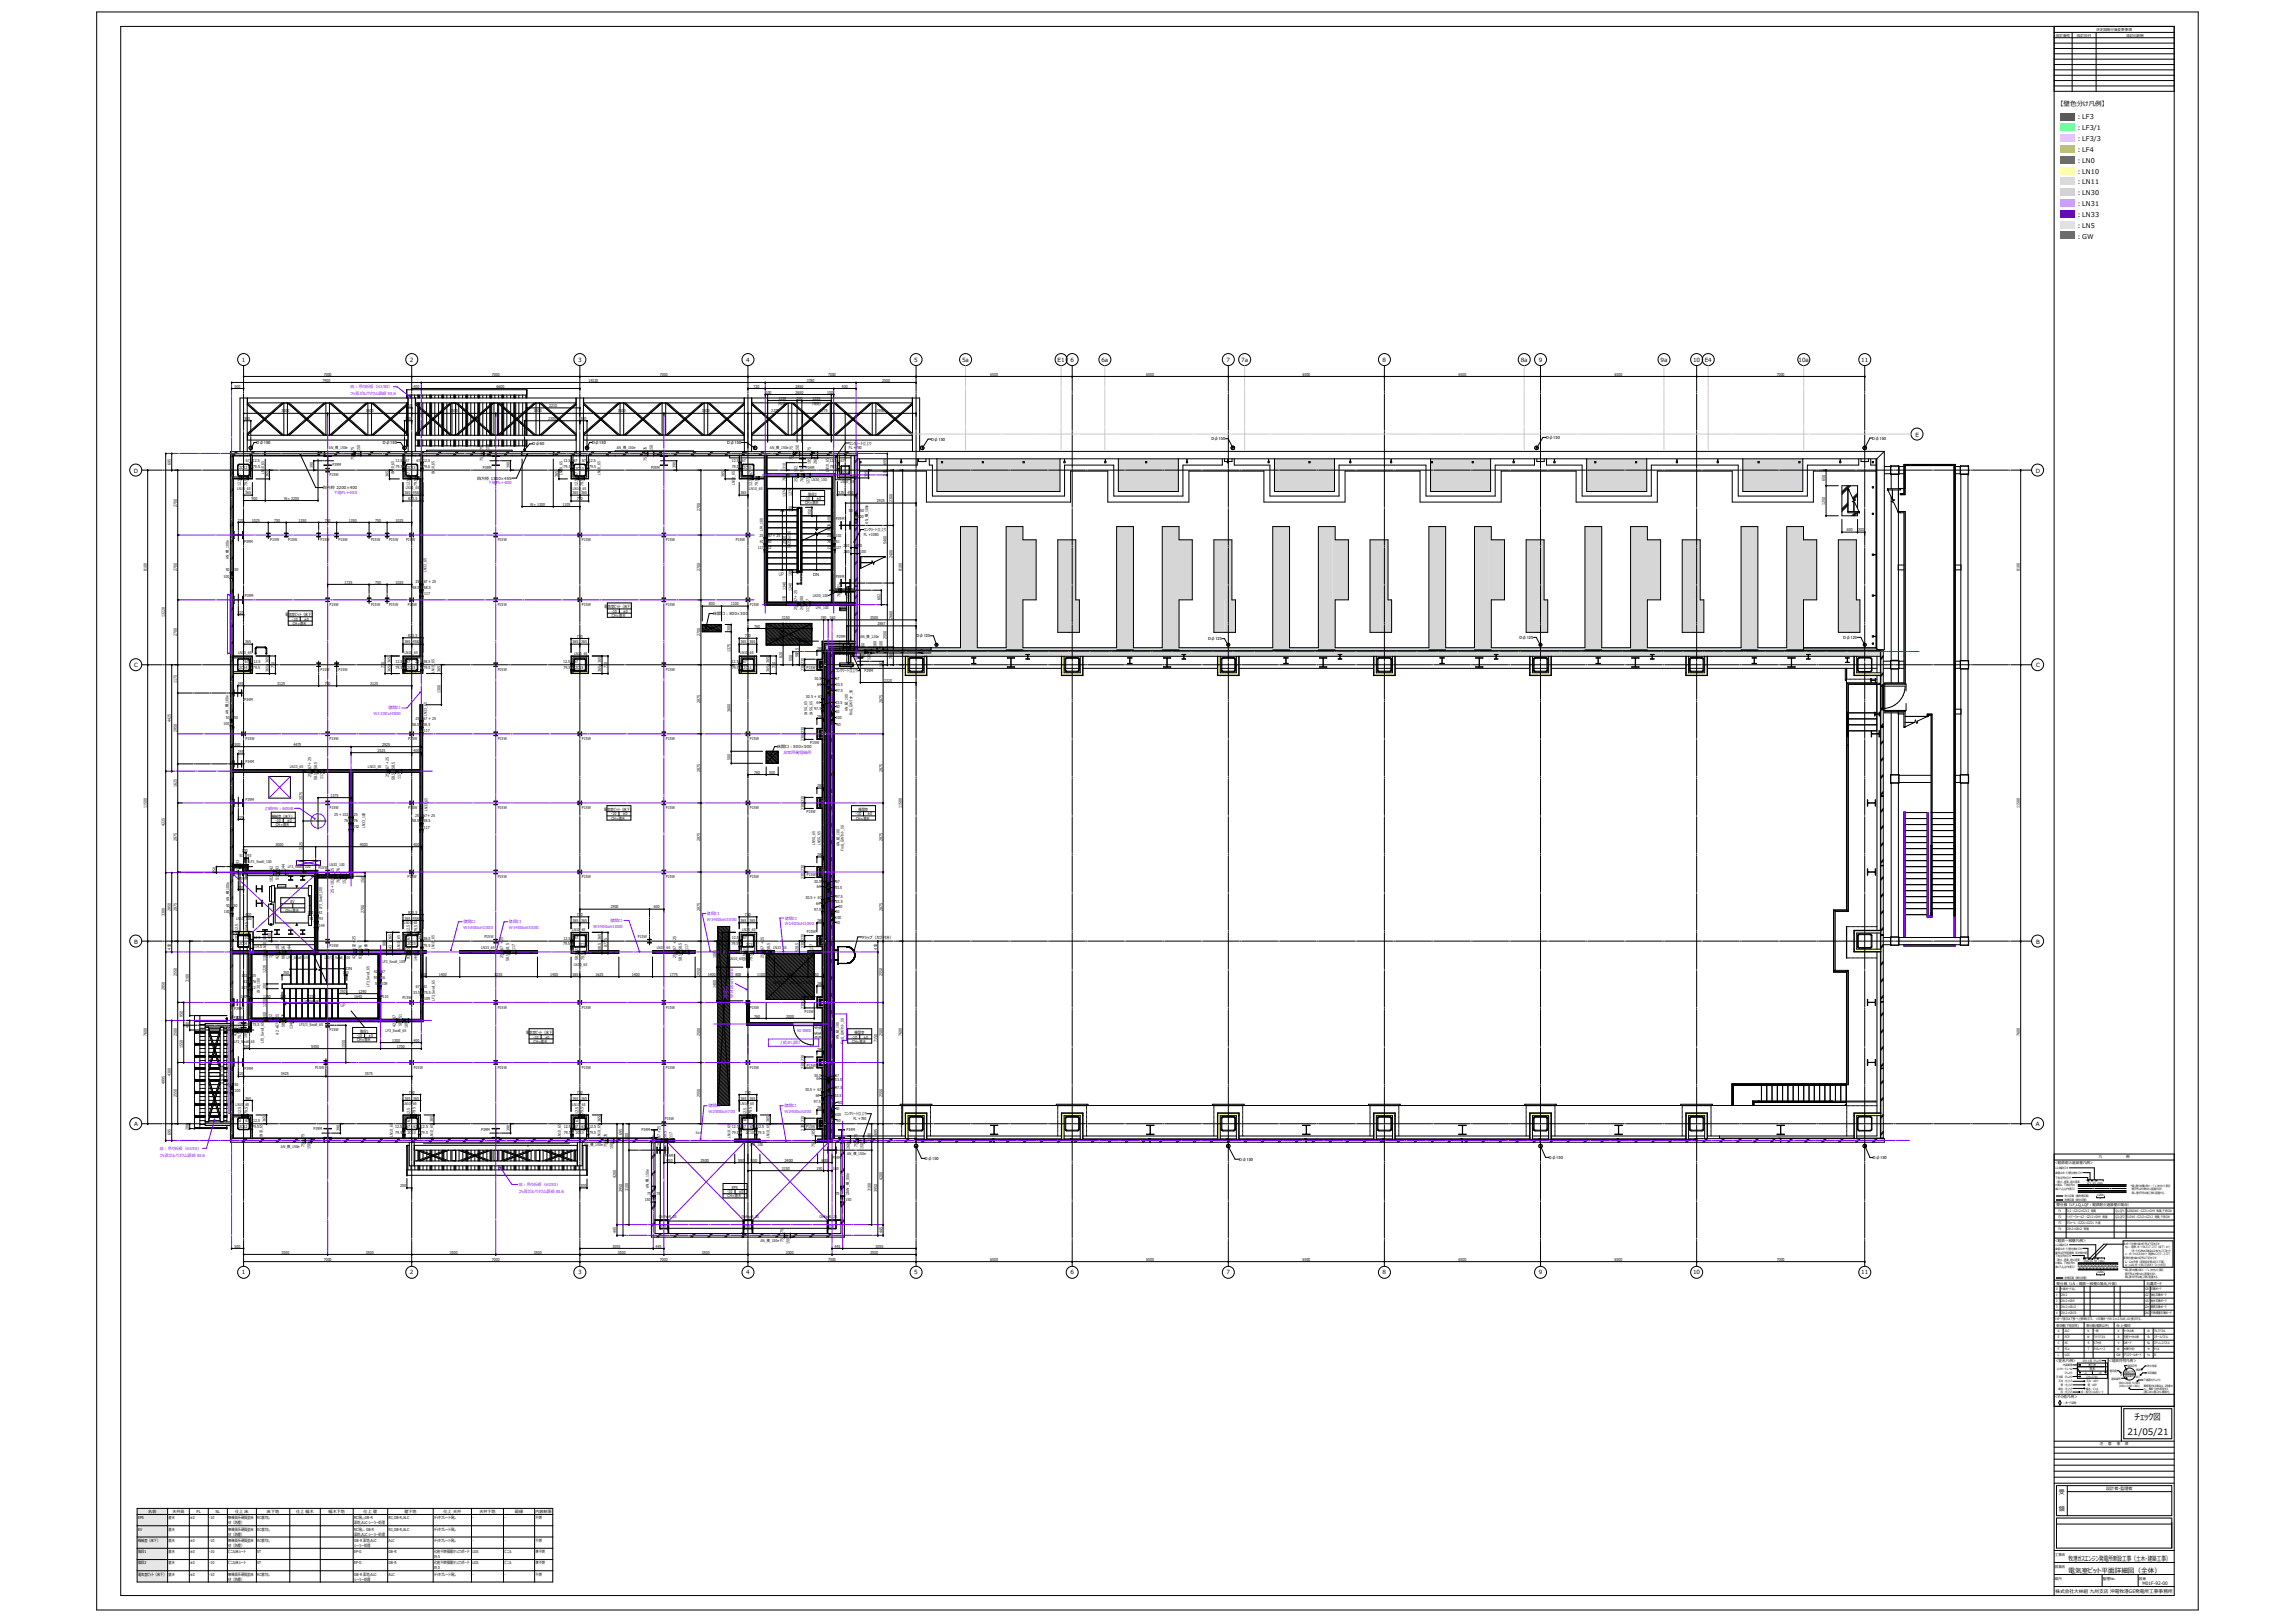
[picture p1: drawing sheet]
<svg xmlns="http://www.w3.org/2000/svg" width="841mm" height="594mm" viewBox="0 0 841 594" stroke-linecap="round" stroke-linejoin="round" font-family="sans-serif">
<defs><g id="words">
<g font-size="3.3">
<text x="782.2" y="520.1">チェック図</text>
<text x="779.6" y="525.8">21/05/21</text>
</g>
<g font-size="2.4">
<text x="755" y="38.7">【壁⾊分け凡例】</text>
<text x="760.7" y="43.6">︓LF3</text>
<text x="760.7" y="47.6">︓LF3/1</text>
<text x="760.7" y="51.6">︓LF3/3</text>
<text x="760.7" y="55.6">︓LF4</text>
<text x="760.7" y="59.6">︓LN0</text>
<text x="760.7" y="63.6">︓LN10</text>
<text x="760.7" y="67.5">︓LN11</text>
<text x="760.7" y="71.5">︓LN30</text>
<text x="760.7" y="75.5">︓LN31</text>
<text x="760.7" y="79.5">︓LN33</text>
<text x="760.7" y="83.5">︓LN5</text>
<text x="760.7" y="87.5">︓GW</text>
<text x="758" y="571.7">牧港ガスエンジン発電所新設工事（土⽊・建築工事）</text>
<text x="758" y="576.1">電気室ピット平面詳細図（全体）</text>
</g>
<g font-size="2.2">
<text x="754.4" y="547.2">受</text>
<text x="754.4" y="553.6">領</text>
</g>
<g font-size="2.1">
<text x="88.6" y="132.5">1</text>
<text x="150.2" y="132.5">2</text>
<text x="211.8" y="132.5">3</text>
<text x="273.4" y="132.5">4</text>
<text x="335" y="132.5">5</text>
<text x="352.6" y="132.5">5a</text>
<text x="387.5" y="132.5">E1</text>
<text x="392.2" y="132.5">6</text>
<text x="403.6" y="132.5">6a</text>
<text x="449.5" y="132.5">7</text>
<text x="454.8" y="132.5">7a</text>
<text x="506.7" y="132.5">8</text>
<text x="557.3" y="132.5">8a</text>
<text x="563.9" y="132.5">9</text>
<text x="608.5" y="132.5">9a</text>
<text x="620.4" y="132.5">10</text>
<text x="624.7" y="132.5">E4</text>
<text x="659.1" y="132.5">10a</text>
<text x="682" y="132.5">11</text>
<text x="702" y="159.9">E</text>
<text x="49.1" y="173.1">D</text>
<text x="746" y="173.1">D</text>
<text x="49.1" y="244.4">C</text>
<text x="746.1" y="244.4">C</text>
<text x="49.1" y="345.6">B</text>
<text x="746.1" y="345.6">B</text>
<text x="49.1" y="412.5">A</text>
<text x="746.1" y="412.5">A</text>
<text x="88.6" y="466.8">1</text>
<text x="150.2" y="466.8">2</text>
<text x="211.8" y="466.8">3</text>
<text x="273.4" y="466.8">4</text>
<text x="335" y="466.8">5</text>
<text x="392.2" y="466.8">6</text>
<text x="449.5" y="466.8">7</text>
<text x="506.7" y="466.8">8</text>
<text x="563.9" y="466.8">9</text>
<text x="620.4" y="466.8">10</text>
<text x="682" y="466.8">11</text>
</g>
<g font-size="1.7">
<text x="285.4" y="210.9">UP</text>
<text x="124.8" y="368.7">UP</text>
<text x="785.1" y="580.4">M01F-92-00</text>
<text x="753.3" y="583.4">株式会社⼤林組 九州支店 沖電牧港GE発電所工事事務所</text>
</g>
<g font-size="1.6">
<text x="341.2" y="161.4">Dφ150</text>
<text x="443.9" y="161.3">Dφ150</text>
<text x="566.5" y="160.8">Dφ150</text>
<text x="686.1" y="161">Dφ150</text>
<text x="94" y="162.6">Dφ150</text>
<text x="140.3" y="162.6">Dφ150</text>
<text x="195.2" y="163.2">Dφ60</text>
<text x="217" y="162.6">Dφ150</text>
<text x="266.5" y="162.6">Dφ150</text>
<text x="335.8" y="233.4">Dφ125</text>
<text x="442.7" y="234.5">Dφ125</text>
<text x="556.8" y="234">Dφ125</text>
<text x="675.5" y="234">Dφ125</text>
<text x="338.9" y="424.9">Dφ150</text>
<text x="454.1" y="425.2">Dφ150</text>
<text x="567.6" y="424.5">Dφ150</text>
<text x="686.4" y="424.6">Dφ150</text>
</g>
<g font-size="1.5">
<text x="118.6" y="137.6">7000</text>
<text x="180.2" y="137.6">7000</text>
<text x="241.8" y="137.6">7000</text>
<text x="303.4" y="137.6">7000</text>
<text x="362.9" y="137.6">6500</text>
<text x="420.1" y="137.6">6500</text>
<text x="477.3" y="137.6">6500</text>
<text x="534.5" y="137.6">6500</text>
<text x="591.7" y="137.6">6500</text>
<text x="651.1" y="137.6">7000</text>
<text x="86" y="142">500</text>
<text x="118.2" y="139.8">7900</text>
<text x="151.6" y="142">400</text>
<text x="182" y="142">6600</text>
<text x="215.6" y="139.8">14320</text>
<text x="276.2" y="142">720</text>
<text x="291.5" y="142">2850</text>
<text x="295.6" y="139.8">3780</text>
<text x="308.5" y="142">930</text>
<text x="323.2" y="139.8">2500</text>
<text x="148.9" y="149.1">210</text>
<text x="201.3" y="149.1">2210</text>
<text x="280.6" y="144.2">100</text>
<text x="284.4" y="148.3">（有効）</text>
<text x="285.2" y="146.4">1225</text>
<text x="291.5" y="144.2">2650</text>
<text x="291.9" y="146.4">200</text>
<text x="296.9" y="148.3">（有効）</text>
<text x="297.8" y="146.4">1225</text>
<text x="303.1" y="144.2">100</text>
<text x="89.5" y="153.8">300</text>
<text x="103.2" y="151.1">3500</text>
<text x="134" y="151.1">3500</text>
<text x="148.5" y="153.8">300</text>
<text x="164.8" y="151.1">3500</text>
<text x="195.6" y="151.1">3500</text>
<text x="200.9" y="153.8">2300</text>
<text x="212.7" y="153.8">300</text>
<text x="226.4" y="151.1">3500</text>
<text x="257.2" y="151.1">3500</text>
<text x="282.7" y="151.1">2275</text>
<text x="300.5" y="151.1">1775</text>
<text x="321.3" y="151.1">2950</text>
<text x="129.8" y="165.1" transform="rotate(-90 129.8 165.1)">75</text>
<text x="132" y="165.1" transform="rotate(-90 132 165.1)">150</text>
<text x="177" y="164.9" transform="rotate(-90 177 164.9)">75</text>
<text x="179.2" y="164.9" transform="rotate(-90 179.2 164.9)">150</text>
<text x="237.1" y="165" transform="rotate(-90 237.1 165)">75</text>
<text x="239.3" y="165" transform="rotate(-90 239.3 165)">150</text>
<text x="290.5" y="164.9" transform="rotate(-90 290.5 164.9)">75</text>
<text x="292.7" y="165.1" transform="rotate(-90 292.7 165.1)">150</text>
<text x="297.2" y="165.2" transform="rotate(-90 297.2 165.2)">75</text>
<text x="311.1" y="164.5">FL +780</text>
<text x="311.2" y="162.9">コンクリート⽴上り</text>
<text x="62.7" y="170.2" transform="rotate(-90 62.7 170.2)">695</text>
<text x="87.7" y="171.8">2C12</text>
<text x="90.1" y="169.1">67</text>
<text x="92.6" y="169.1">12.5</text>
<text x="92.7" y="171.2">79.5</text>
<text x="114.7" y="171.6" transform="rotate(-90 114.7 171.6)">390</text>
<text x="121.8" y="170.6">P39M</text>
<text x="129.8" y="168.6" transform="rotate(-90 129.8 168.6)">75</text>
<text x="144.9" y="169.1">12.5</text>
<text x="145" y="171.2">79.5</text>
<text x="148.6" y="169.1">67</text>
<text x="149.2" y="171.7">2C13</text>
<text x="152.6" y="169.1">67 12.5</text>
<text x="155.1" y="171.2">79.5</text>
<text x="177" y="171.7">P39M</text>
<text x="177" y="168.9" transform="rotate(-90 177 168.9)">75</text>
<text x="186.8" y="171.6" transform="rotate(-90 186.8 171.6)">390</text>
<text x="206.5" y="169.1">12.5</text>
<text x="206.5" y="171.2">79.5</text>
<text x="210.2" y="169.1">67</text>
<text x="210.9" y="172.1">2C13</text>
<text x="213.4" y="169.1">67 12.5</text>
<text x="215.9" y="171.3">79.5</text>
<text x="237.1" y="168.7" transform="rotate(-90 237.1 168.7)">75</text>
<text x="238.6" y="171.7">P39M</text>
<text x="247.7" y="171.6" transform="rotate(-90 247.7 171.6)">390</text>
<text x="268.2" y="169.1">12.5</text>
<text x="268.2" y="171.3">79.5</text>
<text x="271.9" y="169.1">67</text>
<text x="272.4" y="171.7">2C10</text>
<text x="288" y="171.9" transform="rotate(-90 288 171.9)">310</text>
<text x="290.5" y="168.5" transform="rotate(-90 290.5 168.5)">75</text>
<text x="292.2" y="173" transform="rotate(-90 292.2 173)">102</text>
<text x="294.4" y="173" transform="rotate(-90 294.4 173)">51</text>
<text x="295.4" y="171.7">P34M</text>
<text x="297.2" y="170.1" transform="rotate(-90 297.2 170.1)">185</text>
<text x="299.4" y="170" transform="rotate(-90 299.4 170)">260</text>
<text x="304" y="169.1">12.5</text>
<text x="304.1" y="171.3">79.5</text>
<text x="308" y="169.1">67</text>
<text x="308.3" y="173.5">2C16</text>
<text x="324.9" y="170.2" transform="rotate(-90 324.9 170.2)">695</text>
<text x="88.3" y="177.9" transform="rotate(-90 88.3 177.9)">12.5</text>
<text x="88.3" y="174.5" transform="rotate(-90 88.3 174.5)">67</text>
<text x="90.7" y="178" transform="rotate(-90 90.7 178)">79.5</text>
<text x="98.5" y="174.9" transform="rotate(-90 98.5 174.9)">365</text>
<text x="118.3" y="179.2">四方枠 2200×400</text>
<text x="120.8" y="174.5">P15W</text>
<text x="142.5" y="174.9" transform="rotate(-90 142.5 174.9)">365</text>
<text x="150.2" y="178.1" transform="rotate(-90 150.2 178.1)">12.5</text>
<text x="150.2" y="174.3" transform="rotate(-90 150.2 174.3)">67</text>
<text x="152.8" y="178" transform="rotate(-90 152.8 178)">79.5</text>
<text x="174.9" y="175.7">四方枠 1300×455</text>
<text x="204.6" y="174.9" transform="rotate(-90 204.6 174.9)">365</text>
<text x="211.7" y="178.1" transform="rotate(-90 211.7 178.1)">12.5</text>
<text x="211.7" y="174.4" transform="rotate(-90 211.7 174.4)">67</text>
<text x="213.9" y="178.1" transform="rotate(-90 213.9 178.1)">79.5</text>
<text x="265.5" y="174.9" transform="rotate(-90 265.5 174.9)">365</text>
<text x="275.7" y="178.1" transform="rotate(-90 275.7 178.1)">12.5</text>
<text x="275.7" y="174.1" transform="rotate(-90 275.7 174.1)">67</text>
<text x="277.9" y="178.1" transform="rotate(-90 277.9 178.1)">79.5</text>
<text x="288" y="176.3" transform="rotate(-90 288 176.3)">76</text>
<text x="292.2" y="176.4" transform="rotate(-90 292.2 176.4)">25</text>
<text x="294.4" y="176.4" transform="rotate(-90 294.4 176.4)">76</text>
<text x="296.6" y="177.2" transform="rotate(-90 296.6 177.2)">127</text>
<text x="318" y="174.7" transform="rotate(-90 318 174.7)">325</text>
<text x="324.9" y="174.2" transform="rotate(-90 324.9 174.2)">200</text>
<text x="668.9" y="176.1" transform="rotate(-90 668.9 176.1)">650</text>
<text x="64.9" y="185.5" transform="rotate(-90 64.9 185.5)">2700</text>
<text x="89.8" y="181">365</text>
<text x="92.1" y="183">900</text>
<text x="104.2" y="183">W= 2200</text>
<text x="148.2" y="181">365 458.5</text>
<text x="149.6" y="183.2">823.5</text>
<text x="194.3" y="185.2">W= 1300</text>
<text x="206.2" y="185.2">1105</text>
<text x="209.8" y="181">365 365</text>
<text x="211.4" y="183.2">730</text>
<text x="271.4" y="181">365</text>
<text x="288" y="182.1" transform="rotate(-90 288 182.1)">1374</text>
<text x="290.2" y="181.7" transform="rotate(-90 290.2 181.7)">1274</text>
<text x="294.9" y="183.2">-10</text>
<text x="295.1" y="184.7">CH=直天</text>
<text x="296.2" y="181.6">階段2</text>
<text x="299.2" y="183.2">±0</text>
<text x="307.2" y="181">325</text>
<text x="310.6" y="181">450</text>
<text x="321.3" y="183.9">2935</text>
<text x="327.1" y="183.8" transform="rotate(-90 327.1 183.8)">2300</text>
<text x="668.9" y="184.9" transform="rotate(-90 668.9 184.9)">1250</text>
<text x="87.2" y="191">220</text>
<text x="92.3" y="191">1025</text>
<text x="100.5" y="191">750</text>
<text x="109.4" y="191">1350</text>
<text x="119" y="191">750</text>
<text x="127.9" y="191">1350</text>
<text x="137.5" y="191">750</text>
<text x="144.9" y="191">1025</text>
<text x="256.6" y="187" transform="rotate(-90 256.6 187)">2700</text>
<text x="290.2" y="187.4" transform="rotate(-90 290.2 187.4)">100</text>
<text x="297.3" y="188.5" transform="rotate(-90 297.3 188.5)">350</text>
<text x="306.3" y="190.5">P39M</text>
<text x="311" y="187.7">50</text>
<text x="314.3" y="189.9">100</text>
<text x="315.2" y="187.7">50</text>
<text x="278.3" y="196.6">25</text>
<text x="281.5" y="196.6">67 + 25</text>
<text x="303.1" y="196.6">25</text>
<text x="306.2" y="196.6">102</text>
<text x="316.5" y="196.2">FL +1080</text>
<text x="316.6" y="194.6">コンクリート⽴上り</text>
<text x="676.8" y="194.6">650</text>
<text x="680.9" y="194.6">300</text>
<text x="89.5" y="198.9">P39M</text>
<text x="99" y="198.2">P15W</text>
<text x="105.6" y="198.2">P15W</text>
<text x="117.5" y="198.2">P15W</text>
<text x="124.1" y="198.2">P15W</text>
<text x="136" y="198.2">P15W</text>
<text x="142.6" y="198.2">P15W</text>
<text x="148.8" y="198.2">P15W</text>
<text x="182.4" y="198.2">P15W</text>
<text x="213.2" y="198.2">P15W</text>
<text x="244" y="198.2">P15W</text>
<text x="269.7" y="198.2">P15W</text>
<text x="277.7" y="201">117</text>
<text x="278.4" y="198.8">41</text>
<text x="281.2" y="198.8">40</text>
<text x="281.3" y="201">12</text>
<text x="288" y="199.2" transform="rotate(-90 288 199.2)">2500</text>
<text x="289.8" y="201.6" transform="rotate(-90 289.8 201.6)">（@250x10）</text>
<text x="303.1" y="198.8">76</text>
<text x="303.1" y="201">12</text>
<text x="306.1" y="201">127</text>
<text x="306.3" y="198.8">51</text>
<text x="309.1" y="200.3">210</text>
<text x="309.2" y="202.5">260</text>
<text x="314.5" y="200.3">50</text>
<text x="315.2" y="202.5">100</text>
<text x="324.9" y="199.2" transform="rotate(-90 324.9 199.2)">5400</text>
<text x="53.8" y="209.3" transform="rotate(-90 53.8 209.3)">8100</text>
<text x="64.9" y="209.3" transform="rotate(-90 64.9 209.3)">2700</text>
<text x="82.7" y="209.3">50</text>
<text x="85.9" y="209.3">50</text>
<text x="256.6" y="209.3" transform="rotate(-90 256.6 209.3)">2700</text>
<text x="327.1" y="204.4" transform="rotate(-90 327.1 204.4)">2400</text>
<text x="330.5" y="209.3" transform="rotate(-90 330.5 209.3)">8100</text>
<text x="740.2" y="209.3" transform="rotate(-90 740.2 209.3)">8100</text>
<text x="81.9" y="211.5">100</text>
<text x="126.2" y="213.7">1725</text>
<text x="137.5" y="213.7">750</text>
<text x="144.9" y="213.7">1025</text>
<text x="151.2" y="215.7">58.5</text>
<text x="152.3" y="213.6">25</text>
<text x="155.3" y="213.6">67 + 25</text>
<text x="155.3" y="215.7">58.5</text>
<text x="290.2" y="211.1" transform="rotate(-90 290.2 211.1)">100</text>
<text x="298" y="211">DN</text>
<text x="306.3" y="211.9">P39M</text>
<text x="308" y="215.3" transform="rotate(-90 308 215.3)">51</text>
<text x="89.8" y="218.6">P39M</text>
<text x="120.8" y="222">P15W</text>
<text x="136" y="222">P15W</text>
<text x="142.6" y="222">P15W</text>
<text x="149.5" y="222">P15W</text>
<text x="155.4" y="218">117</text>
<text x="182.4" y="222">P15W</text>
<text x="213.2" y="222">P15W</text>
<text x="244" y="222">P15W</text>
<text x="259.8" y="221.7">800</text>
<text x="267.8" y="221.7">1100</text>
<text x="274.8" y="222">P15W</text>
<text x="287.9" y="220.3" transform="rotate(-90 287.9 220.3)">110</text>
<text x="288" y="216.1" transform="rotate(-90 288 216.1)">1340</text>
<text x="290.2" y="216.5" transform="rotate(-90 290.2 216.5)">1240</text>
<text x="292.1" y="220.5" transform="rotate(-90 292.1 220.5)">67+ 25</text>
<text x="294.3" y="220.3" transform="rotate(-90 294.3 220.3)">100</text>
<text x="296.5" y="220.2" transform="rotate(-90 296.5 220.2)">7</text>
<text x="308" y="218.5" transform="rotate(-90 308 218.5)">76</text>
<text x="311.2" y="219.4" transform="rotate(-90 311.2 219.4)">127</text>
<text x="322.7" y="219.9" transform="rotate(-90 322.7 219.9)">602</text>
<text x="60.5" y="226.1" transform="rotate(-90 60.5 226.1)">13220</text>
<text x="87.2" y="224.9">220</text>
<text x="104.6" y="225.7">電気室ピット（床下）</text>
<text x="107.1" y="227.3">-10</text>
<text x="111.5" y="227.3">±0</text>
<text x="221.6" y="222.8">電気室ピット（床下）</text>
<text x="224.1" y="224.4">-10</text>
<text x="224.2" y="225.9">CH=直天</text>
<text x="228.4" y="224.4">±0</text>
<text x="261.3" y="225.4">床開⼝︓800×300</text>
<text x="286.5" y="226.7">3150</text>
<text x="292.1" y="223.4" transform="rotate(-90 292.1 223.4)">25</text>
<text x="294.3" y="223.3" transform="rotate(-90 294.3 223.3)">24</text>
<text x="296.5" y="224" transform="rotate(-90 296.5 224)">117</text>
<text x="300.7" y="226.7">190</text>
<text x="304" y="226.7">160</text>
<text x="318.9" y="226.7">3500</text>
<text x="327.1" y="226.7" transform="rotate(-90 327.1 226.7)">2660</text>
<text x="64.9" y="233" transform="rotate(-90 64.9 233)">2700</text>
<text x="107.3" y="228.8">CH=直天</text>
<text x="149.6" y="233.3">823.5</text>
<text x="211.4" y="233.6">730</text>
<text x="256.6" y="233" transform="rotate(-90 256.6 233)">2700</text>
<text x="267.7" y="231.1" transform="rotate(-90 267.7 231.1)">300</text>
<text x="273" y="233.4">730</text>
<text x="276.4" y="229.9">760</text>
<text x="286.7" y="233.4" transform="rotate(-90 286.7 233.4)">900</text>
<text x="287.7" y="229.9">1900</text>
<text x="306.7" y="233.8">P29M</text>
<text x="321.5" y="228.9">2887</text>
<text x="324.9" y="233.9" transform="rotate(-90 324.9 233.9)">2500</text>
<text x="89.8" y="235.6">365</text>
<text x="148.2" y="235.6">365 458.5</text>
<text x="209.8" y="235.6">365 365</text>
<text x="267.7" y="238.9" transform="rotate(-90 267.7 238.9)">1375</text>
<text x="271.4" y="235.6">365 365</text>
<text x="282.1" y="234.7">床開⼝︓1600×900</text>
<text x="299.5" y="238">280</text>
<text x="316.8" y="236.9" transform="rotate(-90 316.8 236.9)">60</text>
<text x="321.2" y="236.9" transform="rotate(-90 321.2 236.9)">160</text>
<text x="323.3" y="236.9" transform="rotate(-90 323.3 236.9)">100</text>
<text x="87.6" y="245">2C14</text>
<text x="89.8" y="242.8">67</text>
<text x="92.7" y="245.1">79.5</text>
<text x="92.9" y="242.8">12.5</text>
<text x="98.5" y="243" transform="rotate(-90 98.5 243)">365</text>
<text x="100.6" y="244.6" transform="rotate(-90 100.6 244.6)">730</text>
<text x="117.5" y="245.7">P15W</text>
<text x="124.1" y="245.7">P15W</text>
<text x="140.8" y="244.6" transform="rotate(-90 140.8 244.6)">730</text>
<text x="143.2" y="243" transform="rotate(-90 143.2 243)">365</text>
<text x="144.9" y="245">79.5</text>
<text x="144.9" y="242.8">12.5</text>
<text x="148.9" y="242.8">67</text>
<text x="149.3" y="245.2">2C15</text>
<text x="152.3" y="242.8">21</text>
<text x="155.2" y="242.8">58.5</text>
<text x="155.2" y="245.1">79.5</text>
<text x="182.4" y="245.7">P15W</text>
<text x="206.4" y="242.7">12.5</text>
<text x="206.5" y="245">79.5</text>
<text x="210.4" y="242.7">67</text>
<text x="210.8" y="245.1">2C15</text>
<text x="220.3" y="243" transform="rotate(-90 220.3 243)">365</text>
<text x="222.5" y="244.6" transform="rotate(-90 222.5 244.6)">730</text>
<text x="244" y="245.7">P15W</text>
<text x="268.1" y="242.7">12.5</text>
<text x="268.2" y="245">79.5</text>
<text x="272.2" y="242.7">67</text>
<text x="272.5" y="245.2">2C11</text>
<text x="282" y="243" transform="rotate(-90 282 243)">365</text>
<text x="284.2" y="244.6" transform="rotate(-90 284.2 244.6)">730</text>
<text x="286.7" y="241" transform="rotate(-90 286.7 241)">820</text>
<text x="290.2" y="242.1" transform="rotate(-90 290.2 242.1)">550</text>
<text x="292.7" y="240.8" transform="rotate(-90 292.7 240.8)">982.5</text>
<text x="294.6" y="245.9" transform="rotate(-90 294.6 245.9)">230</text>
<text x="294.6" y="243.1" transform="rotate(-90 294.6 243.1)">230</text>
<text x="295.6" y="245.2">P15W</text>
<text x="316.8" y="240.9" transform="rotate(-90 316.8 240.9)">60</text>
<text x="319" y="241.7" transform="rotate(-90 319 241.7)">120</text>
<text x="323.3" y="244.3" transform="rotate(-90 323.3 244.3)">143</text>
<text x="327.1" y="241.3" transform="rotate(-90 327.1 241.3)">740</text>
<text x="64.9" y="250.1" transform="rotate(-90 64.9 250.1)">1175</text>
<text x="87.1" y="250.9">245</text>
<text x="98.5" y="246.2" transform="rotate(-90 98.5 246.2)">365</text>
<text x="101.6" y="250.9">3125</text>
<text x="119" y="250.9">750</text>
<text x="135.7" y="250.9">3125</text>
<text x="143.2" y="246.2" transform="rotate(-90 143.2 246.2)">365</text>
<text x="161.5" y="246.2" transform="rotate(-90 161.5 246.2)">365</text>
<text x="220.3" y="246.2" transform="rotate(-90 220.3 246.2)">365</text>
<text x="282" y="246.2" transform="rotate(-90 282 246.2)">365</text>
<text x="298.5" y="249.1">30.5</text>
<text x="299.5" y="251.3">64</text>
<text x="306.1" y="249.1">67</text>
<text x="306.2" y="251.3">33.5</text>
<text x="306.2" y="246.3">コンクリート⽴上り</text>
<text x="316.8" y="246.3">P29M</text>
<text x="324" y="249.7">2320</text>
<text x="89.5" y="256.6">P34M</text>
<text x="161.5" y="253.9" transform="rotate(-90 161.5 253.9)">1300</text>
<text x="256.6" y="257.6" transform="rotate(-90 256.6 257.6)">2875</text>
<text x="295.3" y="255.7">30.5 + 67</text>
<text x="299.2" y="257.9">64</text>
<text x="306.2" y="257.9">33.5</text>
<text x="306.3" y="253.5">97.5</text>
<text x="323.3" y="257.6" transform="rotate(-90 323.3 257.6)">2875</text>
<text x="82.8" y="263.3">50</text>
<text x="85.8" y="263.3">50</text>
<text x="152.3" y="263.7">25</text>
<text x="155.1" y="263.7">67 + 25</text>
<text x="267.7" y="260.8" transform="rotate(-90 267.7 260.8)">3600</text>
<text x="298.4" y="260.1">97.5</text>
<text x="299.5" y="262.8">280</text>
<text x="306.2" y="261.2">50</text>
<text x="306.3" y="263.4">100</text>
<text x="306.4" y="259.4">50</text>
<text x="62.7" y="264.4" transform="rotate(-90 62.7 264.4)">4425</text>
<text x="64.9" y="268.3" transform="rotate(-90 64.9 268.3)">2950</text>
<text x="81.9" y="265.5">100</text>
<text x="151" y="266">58.5</text>
<text x="155.1" y="266">58.5</text>
<text x="155.3" y="268.1">117</text>
<text x="294.6" y="268.5" transform="rotate(-90 294.6 268.5)">230</text>
<text x="306.7" y="265.8">50</text>
<text x="86" y="273.2">500</text>
<text x="87.1" y="275.8">245</text>
<text x="90" y="271">P15W</text>
<text x="107.5" y="273.2">4475</text>
<text x="120.8" y="271">P15W</text>
<text x="138.3" y="275.4">2525</text>
<text x="140.1" y="273.2">2925</text>
<text x="149.6" y="271">P15W</text>
<text x="151.6" y="275.4">400</text>
<text x="182.4" y="271">P15W</text>
<text x="213.2" y="271">P15W</text>
<text x="244" y="271">P15W</text>
<text x="274.8" y="271">P15W</text>
<text x="284.8" y="274.1">床開⼝︓500×500</text>
<text x="294.6" y="271.3" transform="rotate(-90 294.6 271.3)">230</text>
<text x="296.9" y="272.5">P15W</text>
<text x="90" y="279.4">P34M</text>
<text x="114" y="281.8" transform="rotate(-90 114 281.8)">67+ 25</text>
<text x="116.2" y="281.5" transform="rotate(-90 116.2 281.5)">58.5</text>
<text x="142.5" y="281.7" transform="rotate(-90 142.5 281.7)">67 + 25</text>
<text x="144.7" y="281.7" transform="rotate(-90 144.7 281.7)">58.5</text>
<text x="267.7" y="278.4" transform="rotate(-90 267.7 278.4)">500</text>
<text x="114" y="284.6" transform="rotate(-90 114 284.6)">25</text>
<text x="116.2" y="285.8" transform="rotate(-90 116.2 285.8)">58.5</text>
<text x="118.4" y="285.4" transform="rotate(-90 118.4 285.4)">117</text>
<text x="142.5" y="284.7" transform="rotate(-90 142.5 284.7)">25</text>
<text x="144.7" y="285.7" transform="rotate(-90 144.7 285.7)">58.5</text>
<text x="146.9" y="285.3" transform="rotate(-90 146.9 285.3)">117</text>
<text x="256.6" y="282.9" transform="rotate(-90 256.6 282.9)">2875</text>
<text x="276.4" y="283.4">760</text>
<text x="281.9" y="283.4">500</text>
<text x="323.3" y="282.9" transform="rotate(-90 323.3 282.9)">2875</text>
<text x="64.9" y="288.4" transform="rotate(-90 64.9 288.4)">1625</text>
<text x="90" y="293.2">P39M</text>
<text x="110.8" y="293" transform="rotate(-90 110.8 293)">2075</text>
<text x="121.1" y="291.8">1375</text>
<text x="294.6" y="293.7" transform="rotate(-90 294.6 293.7)">230</text>
<text x="299.5" y="288.4">280</text>
<text x="53.8" y="295.9" transform="rotate(-90 53.8 295.9)">11500</text>
<text x="87.2" y="299.8">220</text>
<text x="99.6" y="299.4">機械室（床下）</text>
<text x="120.8" y="296.4">P15W</text>
<text x="122.4" y="299">25 + 102</text>
<text x="129.7" y="299">25</text>
<text x="149.6" y="296.4">P15W</text>
<text x="152.2" y="299.1">25</text>
<text x="155.1" y="299.1">67+ 25</text>
<text x="182.4" y="296.4">P15W</text>
<text x="213.2" y="296.4">P15W</text>
<text x="221.4" y="297">電気室ピット（床下）</text>
<text x="223.9" y="298.7">-10</text>
<text x="228.3" y="298.7">±0</text>
<text x="244" y="296.4">P15W</text>
<text x="274.8" y="296.4">P15W</text>
<text x="294.6" y="296.5" transform="rotate(-90 294.6 296.5)">230</text>
<text x="295.5" y="297.8">P15W</text>
<text x="313.6" y="298.7">-10</text>
<text x="314.6" y="297">機関室</text>
<text x="317.9" y="298.7">±0</text>
<text x="330.5" y="295.9" transform="rotate(-90 330.5 295.9)">11500</text>
<text x="740.2" y="295.9" transform="rotate(-90 740.2 295.9)">11500</text>
<text x="60.5" y="302.5" transform="rotate(-90 60.5 302.5)">4225</text>
<text x="100.9" y="301.1">-10</text>
<text x="101.1" y="302.6">CH=直天</text>
<text x="105.2" y="301.1">±0</text>
<text x="126.2" y="301.2">76</text>
<text x="129.5" y="303.4">152</text>
<text x="129.7" y="301.2">76</text>
<text x="151" y="301.2">58.5</text>
<text x="155.2" y="301.2">58.5</text>
<text x="155.3" y="303.6">117</text>
<text x="224.1" y="300.2">CH=直天</text>
<text x="313.7" y="300.2">CH=直天</text>
<text x="64.9" y="308.2" transform="rotate(-90 64.9 308.2)">2875</text>
<text x="88.6" y="312">100</text>
<text x="101" y="309.8">3000</text>
<text x="110.8" y="311.5" transform="rotate(-90 110.8 311.5)">2125</text>
<text x="131.8" y="309.8">4000</text>
<text x="151.6" y="309.8">400</text>
<text x="256.6" y="308.2" transform="rotate(-90 256.6 308.2)">2875</text>
<text x="323.3" y="308.2" transform="rotate(-90 323.3 308.2)">2875</text>
<text x="87.7" y="316.3" transform="rotate(-90 87.7 316.3)">93</text>
<text x="87.7" y="314">51</text>
<text x="90.7" y="314">93</text>
<text x="299.5" y="313.5">280</text>
<text x="79.1" y="319.6" transform="rotate(-90 79.1 319.6)">250</text>
<text x="87.6" y="322.4">P39M</text>
<text x="87.7" y="319.2" transform="rotate(-90 87.7 319.2)">51</text>
<text x="100" y="323" transform="rotate(-90 100 323)">102</text>
<text x="100" y="318.6" transform="rotate(-90 100 318.6)">42</text>
<text x="102.2" y="322.2" transform="rotate(-90 102.2 322.2)">51</text>
<text x="102.2" y="318.5" transform="rotate(-90 102.2 318.5)">93</text>
<text x="104.4" y="318.6" transform="rotate(-90 104.4 318.6)">144</text>
<text x="116.7" y="318.5">P15W</text>
<text x="122.3" y="319.4" transform="rotate(-90 122.3 319.4)">25</text>
<text x="124.5" y="323.3" transform="rotate(-90 124.5 323.3)">76</text>
<text x="124.5" y="319.4" transform="rotate(-90 124.5 319.4)">76</text>
<text x="126.7" y="323.9" transform="rotate(-90 126.7 323.9)">152</text>
<text x="133.5" y="323.4" transform="rotate(-90 133.5 323.4)">150</text>
<text x="149.4" y="321.6">P15W</text>
<text x="182.4" y="321.6">P15W</text>
<text x="213.2" y="321.6">P15W</text>
<text x="244" y="321.6">P15W</text>
<text x="274.8" y="321.6">P15W</text>
<text x="294.6" y="321.9" transform="rotate(-90 294.6 321.9)">230 230</text>
<text x="295.7" y="320.9">P15W</text>
<text x="298.3" y="323.3">30.5</text>
<text x="306.3" y="323.3">67</text>
<text x="87.2" y="325.5">220</text>
<text x="122.3" y="327.1" transform="rotate(-90 122.3 327.1)">25 + 102</text>
<text x="295.1" y="329.1">30.5 + 67</text>
<text x="299.4" y="325.3">64</text>
<text x="306.1" y="325.5">33.5</text>
<text x="306.3" y="328.8">97.5</text>
<text x="60.5" y="335.6" transform="rotate(-90 60.5 335.6)">3300</text>
<text x="62.7" y="333.6" transform="rotate(-90 62.7 333.6)">2850</text>
<text x="64.9" y="333.5" transform="rotate(-90 64.9 333.5)">2875</text>
<text x="82.1" y="334.3">100</text>
<text x="82.8" y="332.1">50</text>
<text x="85.6" y="332.1">50</text>
<text x="89.9" y="335.4">400</text>
<text x="104.6" y="333.9">CH=直天</text>
<text x="106.4" y="330.7">EV</text>
<text x="112.7" y="334.9">102</text>
<text x="116.8" y="334.9">42</text>
<text x="133.5" y="334.3" transform="rotate(-90 133.5 334.3)">2700</text>
<text x="149.6" y="334.7">823.5</text>
<text x="211.4" y="335.5">730</text>
<text x="223.8" y="332.7">2900</text>
<text x="239.6" y="332.7">600</text>
<text x="256.6" y="333.5" transform="rotate(-90 256.6 333.5)">2875</text>
<text x="273" y="335.5">730</text>
<text x="298.4" y="333.5">97.5</text>
<text x="299.1" y="331.3">64</text>
<text x="306.2" y="330.6">33.5</text>
<text x="306.2" y="334.5">50</text>
<text x="307.3" y="332.7">50</text>
<text x="323.3" y="333.5" transform="rotate(-90 323.3 333.5)">2875</text>
<text x="87.3" y="340.9" transform="rotate(-90 87.3 340.9)">12.5</text>
<text x="91" y="341" transform="rotate(-90 91 341)">114.5</text>
<text x="113.4" y="337.1">51</text>
<text x="116.8" y="339.3">144</text>
<text x="116.9" y="337.1">93</text>
<text x="148.2" y="336.8">365 458.5</text>
<text x="150.2" y="341.5" transform="rotate(-90 150.2 341.5)">12.5</text>
<text x="153.1" y="341.4" transform="rotate(-90 153.1 341.4)">79.5</text>
<text x="209.8" y="337.7">365 365</text>
<text x="271.4" y="337.7">365 365</text>
<text x="295.7" y="341.7">P15W</text>
<text x="299.5" y="337.7">280</text>
<text x="306.1" y="336.7">100</text>
<text x="306.4" y="338.5">50</text>
<text x="62.7" y="347.8" transform="rotate(-90 62.7 347.8)">450</text>
<text x="87.3" y="344.4" transform="rotate(-90 87.3 344.4)">102</text>
<text x="87.6" y="346.3">2C14</text>
<text x="89.6" y="343.9">102</text>
<text x="92.8" y="347.1">114.5</text>
<text x="92.9" y="343.9">12.5</text>
<text x="99.3" y="344" transform="rotate(-90 99.3 344)">400</text>
<text x="104.4" y="347.8" transform="rotate(-90 104.4 347.8)">56</text>
<text x="120.8" y="346.9">P15W</text>
<text x="130.3" y="347.8" transform="rotate(-90 130.3 347.8)">102+ 25</text>
<text x="132.5" y="347.7" transform="rotate(-90 132.5 347.7)">76</text>
<text x="134.7" y="347.8" transform="rotate(-90 134.7 347.8)">169</text>
<text x="141.4" y="346.6" transform="rotate(-90 141.4 346.6)">908</text>
<text x="143.6" y="344.2" transform="rotate(-90 143.6 344.2)">365</text>
<text x="149.4" y="346.1">2C15</text>
<text x="150.2" y="344.2" transform="rotate(-90 150.2 344.2)">67</text>
<text x="152.6" y="344.1">21</text>
<text x="155.1" y="346.7">79.5</text>
<text x="155.2" y="344.1">58.5</text>
<text x="177.5" y="343.6">P15W</text>
<text x="184.4" y="348" transform="rotate(-90 184.4 348)">67 + 25</text>
<text x="188.8" y="348" transform="rotate(-90 188.8 348)">117</text>
<text x="206.4" y="346.3">79.5</text>
<text x="206.5" y="344.1">12.5</text>
<text x="210.5" y="344.1">67</text>
<text x="212.2" y="346.4">2C15</text>
<text x="220.3" y="344.2" transform="rotate(-90 220.3 344.2)">365</text>
<text x="222.5" y="347" transform="rotate(-90 222.5 347)">873.5</text>
<text x="233.8" y="343.6">P15W</text>
<text x="247.8" y="348" transform="rotate(-90 247.8 348)">67 + 25</text>
<text x="252.2" y="348" transform="rotate(-90 252.2 348)">117</text>
<text x="264.4" y="346.2" transform="rotate(-90 264.4 346.2)">815</text>
<text x="266.6" y="347.8" transform="rotate(-90 266.6 347.8)">450</text>
<text x="266.6" y="344.2" transform="rotate(-90 266.6 344.2)">365</text>
<text x="268.1" y="346.3">79.5</text>
<text x="268.2" y="344.1">12.5</text>
<text x="272.2" y="344.1">67</text>
<text x="273.5" y="346.4">2C11</text>
<text x="294.6" y="347.2" transform="rotate(-90 294.6 347.2)">230</text>
<text x="294.6" y="344.3" transform="rotate(-90 294.6 344.3)">230</text>
<text x="297.8" y="348" transform="rotate(-90 297.8 348)">117</text>
<text x="315.7" y="343.8">タラップ（カゴ付き）</text>
<text x="321.4" y="347.8" transform="rotate(-90 321.4 347.8)">450</text>
<text x="97.6" y="352" transform="rotate(-90 97.6 352)">110</text>
<text x="99.8" y="350.8" transform="rotate(-90 99.8 350.8)">10</text>
<text x="102.2" y="351.2" transform="rotate(-90 102.2 351.2)">42</text>
<text x="102.2" y="348" transform="rotate(-90 102.2 348)">102</text>
<text x="104.4" y="351.2" transform="rotate(-90 104.4 351.2)">88</text>
<text x="106.6" y="348.1" transform="rotate(-90 106.6 348.1)">144</text>
<text x="130.3" y="351.3" transform="rotate(-90 130.3 351.3)">42</text>
<text x="132.5" y="351.3" transform="rotate(-90 132.5 351.3)">93</text>
<text x="143.6" y="348.2" transform="rotate(-90 143.6 348.2)">543</text>
<text x="150.1" y="351.1" transform="rotate(-90 150.1 351.1)">93</text>
<text x="150.1" y="348" transform="rotate(-90 150.1 348)">51</text>
<text x="152.9" y="351.9" transform="rotate(-90 152.9 351.9)">144</text>
<text x="184.4" y="350.9" transform="rotate(-90 184.4 350.9)">25</text>
<text x="186.6" y="351.9" transform="rotate(-90 186.6 351.9)">58.5</text>
<text x="186.6" y="348.1" transform="rotate(-90 186.6 348.1)">58.5</text>
<text x="211.8" y="351.8" transform="rotate(-90 211.8 351.8)">58.5</text>
<text x="211.8" y="348.3" transform="rotate(-90 211.8 348.3)">21</text>
<text x="214.2" y="351.8" transform="rotate(-90 214.2 351.8)">79.5</text>
<text x="220.3" y="348.6" transform="rotate(-90 220.3 348.6)">508.5</text>
<text x="247.8" y="350.9" transform="rotate(-90 247.8 350.9)">25</text>
<text x="249.9" y="352" transform="rotate(-90 249.9 352)">58.5</text>
<text x="249.9" y="348" transform="rotate(-90 249.9 348)">58.5</text>
<text x="262.4" y="350.9" transform="rotate(-90 262.4 350.9)">1085</text>
<text x="273.5" y="352" transform="rotate(-90 273.5 352)">58.5</text>
<text x="273.6" y="348.2" transform="rotate(-90 273.6 348.2)">21</text>
<text x="275.8" y="351.9" transform="rotate(-90 275.8 351.9)">79.5</text>
<text x="279.9" y="350.9" transform="rotate(-90 279.9 350.9)">25</text>
<text x="279.9" y="348" transform="rotate(-90 279.9 348)">67 + 25</text>
<text x="282.3" y="352" transform="rotate(-90 282.3 352)">58.5</text>
<text x="282.3" y="348" transform="rotate(-90 282.3 348)">58.5</text>
<text x="292.7" y="348.7" transform="rotate(-90 292.7 348.7)">528.5</text>
<text x="64.9" y="357.4" transform="rotate(-90 64.9 357.4)">2550</text>
<text x="69.3" y="359.8" transform="rotate(-90 69.3 359.8)">3100</text>
<text x="88.5" y="357.8">102</text>
<text x="89.3" y="360">51</text>
<text x="92.4" y="360">76</text>
<text x="92.4" y="357.8">25</text>
<text x="97.6" y="356.4" transform="rotate(-90 97.6 356.4)">1220</text>
<text x="103.8" y="356.8">350</text>
<text x="125.6" y="356.8">100</text>
<text x="126.8" y="355.3">DN</text>
<text x="137" y="356.4">42</text>
<text x="137" y="358.6">93</text>
<text x="139.7" y="358.6">16</text>
<text x="139.7" y="356.4">67</text>
<text x="154.2" y="357.4">200</text>
<text x="160.9" y="357.4">1400</text>
<text x="181.3" y="357.4">3235</text>
<text x="201.7" y="357.4">1400</text>
<text x="209.8" y="357.4">365</text>
<text x="218.2" y="357.4">1625</text>
<text x="231.5" y="357.4">1400</text>
<text x="245.5" y="357.4">1775</text>
<text x="256.6" y="357.4" transform="rotate(-90 256.6 357.4)">2550</text>
<text x="259.4" y="357.4">1400</text>
<text x="269.5" y="357.4">800</text>
<text x="277.5" y="357.4">1100</text>
<text x="288.5" y="357.4">1400</text>
<text x="297.9" y="357.4">650</text>
<text x="323.3" y="357.4" transform="rotate(-90 323.3 357.4)">2550</text>
<text x="60.5" y="362.6" transform="rotate(-90 60.5 362.6)">2850</text>
<text x="88.2" y="365.4">100</text>
<text x="88.5" y="362.2">127</text>
<text x="92.3" y="362.2">12</text>
<text x="96.4" y="365.4">1250</text>
<text x="97.6" y="362.3" transform="rotate(-90 97.6 362.3)">200</text>
<text x="102.7" y="365.4">100</text>
<text x="112.7" y="365.4">2250</text>
<text x="124.5" y="363.6">350</text>
<text x="129.8" y="365.4">1640</text>
<text x="131.3" y="363.6">1290</text>
<text x="137.5" y="360.8">5</text>
<text x="139.9" y="360.8">109</text>
<text x="140.2" y="365.4">110</text>
<text x="151.4" y="364.2">33.5</text>
<text x="152.4" y="361.9">67</text>
<text x="155.1" y="361.9">42</text>
<text x="155.3" y="364.2">75.5</text>
<text x="262.4" y="361.9" transform="rotate(-90 262.4 361.9)">1400</text>
<text x="283.4" y="360.5">床開⼝︓2000×1900</text>
<text x="299.5" y="360.8">280</text>
<text x="85.9" y="369.9">P39M</text>
<text x="97.6" y="368.9" transform="rotate(-90 97.6 368.9)">1220</text>
<text x="110.6" y="367.3">（@250x9）</text>
<text x="147.5" y="366">P15W</text>
<text x="155.4" y="366.4">109</text>
<text x="182.4" y="369.4">P15W</text>
<text x="213.2" y="369.4">P15W</text>
<text x="244" y="369.4">P15W</text>
<text x="274.8" y="369.4">P15W</text>
<text x="294.6" y="369.7" transform="rotate(-90 294.6 369.7)">230</text>
<text x="294.6" y="366.8" transform="rotate(-90 294.6 366.8)">230</text>
<text x="294.8" y="370.9">P15W</text>
<text x="67.1" y="372.4" transform="rotate(-90 67.1 372.4)">950</text>
<text x="69.3" y="376.6" transform="rotate(-90 69.3 376.6)">400</text>
<text x="85.7" y="373.4">P20W</text>
<text x="86.8" y="377" transform="rotate(-90 86.8 377)">67</text>
<text x="88.4" y="377" transform="rotate(-90 88.4 377)">33.5</text>
<text x="88.5" y="375.9">33.5</text>
<text x="92.5" y="375.9">75.5</text>
<text x="97.6" y="372.7" transform="rotate(-90 97.6 372.7)">100</text>
<text x="99.8" y="372.7" transform="rotate(-90 99.8 372.7)">12</text>
<text x="102.2" y="372.7" transform="rotate(-90 102.2 372.7)">25</text>
<text x="104.4" y="372.7" transform="rotate(-90 104.4 372.7)">76</text>
<text x="104.4" y="376" transform="rotate(-90 104.4 376)">58</text>
<text x="107.3" y="376.8" transform="rotate(-90 107.3 376.8)">134</text>
<text x="120.8" y="377.8">P15W</text>
<text x="145.1" y="376" transform="rotate(-90 145.1 376)">42</text>
<text x="145.1" y="373.1" transform="rotate(-90 145.1 373.1)">67</text>
<text x="147.3" y="375.9" transform="rotate(-90 147.3 375.9)">58</text>
<text x="147.3" y="373" transform="rotate(-90 147.3 373)">51</text>
<text x="149.5" y="376.6" transform="rotate(-90 149.5 376.6)">109</text>
<text x="276.4" y="372.7">760</text>
<text x="288.1" y="372.7">2000</text>
<text x="53.8" y="379.6" transform="rotate(-90 53.8 379.6)">7600</text>
<text x="64.9" y="379.6" transform="rotate(-90 64.9 379.6)">2500</text>
<text x="67.1" y="383.8" transform="rotate(-90 67.1 383.8)">1550</text>
<text x="86.8" y="379.5" transform="rotate(-90 86.8 379.5)">42</text>
<text x="88.4" y="380.6" transform="rotate(-90 88.4 380.6)">75.5</text>
<text x="89.3" y="383.8">250</text>
<text x="90.6" y="380.2" transform="rotate(-90 90.6 380.2)">109</text>
<text x="102.2" y="378.9" transform="rotate(-90 102.2 378.9)">42 +67</text>
<text x="114" y="383.8">5450</text>
<text x="126.4" y="383.8" transform="rotate(-90 126.4 383.8)">1550</text>
<text x="130.7" y="379.9">-10</text>
<text x="130.9" y="381.4">CH=直天</text>
<text x="132" y="378.3">階段1</text>
<text x="135.1" y="379.9">±0</text>
<text x="143.7" y="381.6">1300</text>
<text x="145.5" y="383.8">1700</text>
<text x="151.6" y="381.6">400</text>
<text x="192.8" y="378.7">電気室ピット（床下）</text>
<text x="195.4" y="380.4">-10</text>
<text x="195.6" y="381.9">CH=直天</text>
<text x="199.7" y="380.4">±0</text>
<text x="256.6" y="379.6" transform="rotate(-90 256.6 379.6)">2500</text>
<text x="312.1" y="380.4">-10</text>
<text x="312.3" y="381.9">CH=直天</text>
<text x="313.2" y="378.7">機関室</text>
<text x="316.5" y="380.4">±0</text>
<text x="321.4" y="381.6" transform="rotate(-90 321.4 381.6)">7150</text>
<text x="323.3" y="379.6" transform="rotate(-90 323.3 379.6)">2500</text>
<text x="330.5" y="379.6" transform="rotate(-90 330.5 379.6)">7600</text>
<text x="740.2" y="379.6" transform="rotate(-90 740.2 379.6)">7600</text>
<text x="294.6" y="388.7" transform="rotate(-90 294.6 388.7)">230</text>
<text x="299.5" y="384.8">280</text>
<text x="62.7" y="394.1" transform="rotate(-90 62.7 394.1)">4300</text>
<text x="87.2" y="393.9">220</text>
<text x="89.6" y="392">P39M</text>
<text x="102.9" y="393.9">3425</text>
<text x="115.5" y="391.4">P15W</text>
<text x="133.7" y="393.9">3575</text>
<text x="151.6" y="391.4">P15W</text>
<text x="182.4" y="391.4">P15W</text>
<text x="213.2" y="391.4">P15W</text>
<text x="244" y="391.4">P15W</text>
<text x="274.8" y="391.4">P15W</text>
<text x="294.6" y="391.7" transform="rotate(-90 294.6 391.7)">230</text>
<text x="295.7" y="390.6">P15W</text>
<text x="298.4" y="394.6">30.5</text>
<text x="299.3" y="395.7">64</text>
<text x="306" y="395.8">33.5</text>
<text x="306.1" y="394.6">67</text>
<text x="60.5" y="397.2" transform="rotate(-90 60.5 397.2)">4995</text>
<text x="64.9" y="401.8" transform="rotate(-90 64.9 401.8)">2550</text>
<text x="82.7" y="397.7">50</text>
<text x="85.9" y="399.9">100</text>
<text x="85.9" y="397.7">50</text>
<text x="149.8" y="400.6">730</text>
<text x="211.4" y="400.6">730</text>
<text x="256.6" y="401.8" transform="rotate(-90 256.6 401.8)">2550</text>
<text x="273" y="400.6">730</text>
<text x="295" y="399.6">30.5 + 67</text>
<text x="298.9" y="401.8">64</text>
<text x="305.8" y="401.8">33.5</text>
<text x="306.1" y="399">97.5</text>
<text x="323.3" y="401.8" transform="rotate(-90 323.3 401.8)">2550</text>
<text x="89.8" y="402.8">365</text>
<text x="148.2" y="402.8">365 365</text>
<text x="209.8" y="402.8">365 365</text>
<text x="271.4" y="402.8">365 365</text>
<text x="298.3" y="404">97.5</text>
<text x="299.5" y="406.3">280</text>
<text x="306.2" y="406.6">50</text>
<text x="307.2" y="404.3">50</text>
<text x="69.3" y="413.8" transform="rotate(-90 69.3 413.8)">200</text>
<text x="87.7" y="413.2">2C12</text>
<text x="88.4" y="408.1" transform="rotate(-90 88.4 408.1)">12.5</text>
<text x="88.4" y="411" transform="rotate(-90 88.4 411)">67</text>
<text x="89.9" y="411.1">67</text>
<text x="90.8" y="408.1" transform="rotate(-90 90.8 408.1)">79.5</text>
<text x="92.4" y="413.3">79.5</text>
<text x="92.8" y="411.1">12.5</text>
<text x="97.4" y="411.1" transform="rotate(-90 97.4 411.1)">365</text>
<text x="114.9" y="413.8">P39M</text>
<text x="144.8" y="413">12.5</text>
<text x="148.9" y="413">67</text>
<text x="150.3" y="411" transform="rotate(-90 150.3 411)">67</text>
<text x="150.3" y="408.3" transform="rotate(-90 150.3 408.3)">12.5</text>
<text x="151.5" y="413">67</text>
<text x="152.3" y="408.2" transform="rotate(-90 152.3 408.2)">79.5</text>
<text x="154.3" y="413">12.5</text>
<text x="158.8" y="411.1" transform="rotate(-90 158.8 411.1)">365</text>
<text x="206.6" y="413">12.5</text>
<text x="210.5" y="413">67</text>
<text x="211.9" y="411" transform="rotate(-90 211.9 411)">67</text>
<text x="211.9" y="408.1" transform="rotate(-90 211.9 408.1)">12.5</text>
<text x="213.1" y="413">67</text>
<text x="213.9" y="408.1" transform="rotate(-90 213.9 408.1)">79.5</text>
<text x="215.9" y="413">12.5</text>
<text x="220.2" y="411.1" transform="rotate(-90 220.2 411.1)">365</text>
<text x="243.7" y="410.4">P15W</text>
<text x="268.2" y="413">12.5</text>
<text x="272" y="413">67</text>
<text x="273.6" y="410.7" transform="rotate(-90 273.6 410.7)">67 12.5</text>
<text x="274.7" y="413">67</text>
<text x="275.5" y="408.2" transform="rotate(-90 275.5 408.2)">79.5</text>
<text x="277.5" y="413">12.5</text>
<text x="282" y="411.1" transform="rotate(-90 282 411.1)">365</text>
<text x="294.6" y="411" transform="rotate(-90 294.6 411)">230</text>
<text x="295.4" y="413.2">P15W</text>
<text x="306" y="408.8">100</text>
<text x="306.7" y="410.8">50</text>
<text x="309.5" y="408.5">コンクリート⽴上り</text>
<text x="312.8" y="410.1">FL +780</text>
<text x="62.7" y="415.7" transform="rotate(-90 62.7 415.7)">695</text>
<text x="111.6" y="420" transform="rotate(-90 111.6 420)">75</text>
<text x="111.6" y="416.6" transform="rotate(-90 111.6 416.6)">75</text>
<text x="124.5" y="414.4" transform="rotate(-90 124.5 414.4)">390</text>
<text x="144.8" y="415.2">79.5</text>
<text x="149.4" y="415.4">2C13</text>
<text x="154.3" y="415.2">79.5</text>
<text x="176.3" y="414.1">P39M</text>
<text x="186.8" y="414.4" transform="rotate(-90 186.8 414.4)">390</text>
<text x="206.7" y="415.2">79.5</text>
<text x="211" y="415.3">2C13</text>
<text x="215.9" y="415.2">79.5</text>
<text x="222.5" y="416.6" transform="rotate(-90 222.5 416.6)">75</text>
<text x="228" y="415.7" transform="rotate(-90 228 415.7)">695</text>
<text x="230.2" y="417.9" transform="rotate(-90 230.2 417.9)">1100</text>
<text x="235.1" y="414.2">P34M</text>
<text x="242.1" y="419.9" transform="rotate(-90 242.1 419.9)">25</text>
<text x="242.1" y="416.9" transform="rotate(-90 242.1 416.9)">67 + 25</text>
<text x="244.3" y="416.9" transform="rotate(-90 244.3 416.9)">58.5</text>
<text x="246.5" y="416.8" transform="rotate(-90 246.5 416.8)">117</text>
<text x="268.2" y="415.2">79.5</text>
<text x="273.3" y="415.3">2C10</text>
<text x="277.6" y="415.2">79.5</text>
<text x="294.6" y="414.1" transform="rotate(-90 294.6 414.1)">230</text>
<text x="298.6" y="416" transform="rotate(-90 298.6 416)">185</text>
<text x="310.2" y="414.2">P34M</text>
<text x="314.2" y="416.8" transform="rotate(-90 314.2 416.8)">75</text>
<text x="319.2" y="417.9" transform="rotate(-90 319.2 417.9)">1100</text>
<text x="321.4" y="415.7" transform="rotate(-90 321.4 415.7)">695</text>
<text x="113.8" y="420.8" transform="rotate(-90 113.8 420.8)">150</text>
<text x="222.5" y="420.2" transform="rotate(-90 222.5 420.2)">75</text>
<text x="224.7" y="420.9" transform="rotate(-90 224.7 420.9)">150</text>
<text x="243.7" y="423.7">P34M</text>
<text x="244.1" y="425.5">450</text>
<text x="244.3" y="421" transform="rotate(-90 244.3 421)">58.5</text>
<text x="256.6" y="425.5">2500</text>
<text x="270.5" y="425.5">550</text>
<text x="275.1" y="425.5">500</text>
<text x="287.4" y="425.5">2400</text>
<text x="298.6" y="420" transform="rotate(-90 298.6 420)">75</text>
<text x="301.1" y="425.5">600</text>
<text x="305.1" y="424.4">P34M</text>
<text x="311.4" y="420.7" transform="rotate(-90 311.4 420.7)">260</text>
<text x="314.2" y="420.1" transform="rotate(-90 314.2 420.1)">75</text>
<text x="316.4" y="420.8" transform="rotate(-90 316.4 420.8)">150</text>
<text x="225.8" y="431.5" transform="rotate(-90 225.8 431.5)">4200</text>
<text x="286.5" y="428.5">3150</text>
<text x="299.2" y="428.5">190</text>
<text x="305.2" y="428.5">160</text>
<text x="146.7" y="434.8">200</text>
<text x="212.7" y="434.8">300</text>
<text x="228" y="436.5" transform="rotate(-90 228 436.5)">3950</text>
<text x="230.2" y="436.4" transform="rotate(-90 230.2 436.4)">3100</text>
<text x="237.1" y="437.7">75</text>
<text x="240.6" y="437.7">75</text>
<text x="266.5" y="437.1">-10</text>
<text x="268.2" y="435.4">EPS</text>
<text x="270.8" y="437.1">±0</text>
<text x="306.2" y="437.7">75</text>
<text x="309.8" y="437.7">75</text>
<text x="319.2" y="436.4" transform="rotate(-90 319.2 436.4)">3100</text>
<text x="321.4" y="436.5" transform="rotate(-90 321.4 436.5)">3950</text>
<text x="323.3" y="432" transform="rotate(-90 323.3 432)">4200</text>
<text x="236.3" y="439.9">150</text>
<text x="266.6" y="438.6">CH=直天</text>
<text x="309.9" y="439.9">150</text>
<text x="241.9" y="449.8">2C31</text>
<text x="272.6" y="449.8">2C31</text>
<text x="303.5" y="449.8">2C31</text>
<text x="225.8" y="451.6" transform="rotate(-90 225.8 451.6)">445</text>
<text x="287.2" y="454.9" transform="rotate(-90 287.2 454.9)">75</text>
<text x="287.2" y="451.4" transform="rotate(-90 287.2 451.4)">75</text>
<text x="289.4" y="455.6" transform="rotate(-90 289.4 455.6)">150</text>
<text x="323.3" y="451.6" transform="rotate(-90 323.3 451.6)">445</text>
<text x="86" y="456.9">500</text>
<text x="103.2" y="459.1">3500</text>
<text x="118.6" y="461.8">7000</text>
<text x="134" y="459.1">3500</text>
<text x="164.8" y="459.1">3500</text>
<text x="180.2" y="461.8">7000</text>
<text x="195.6" y="459.1">3500</text>
<text x="224.5" y="456.9">3055</text>
<text x="226.4" y="459.1">3500</text>
<text x="240.2" y="456.9">445</text>
<text x="241.8" y="461.8">7000</text>
<text x="257.2" y="459.1">3500</text>
<text x="288" y="459.1">3500</text>
<text x="303.4" y="461.8">7000</text>
<text x="305.8" y="456.9">445</text>
<text x="318.9" y="459.1">3500</text>
<text x="320.8" y="456.9">3055</text>
<text x="362.9" y="461.8">6500</text>
<text x="420.1" y="461.8">6500</text>
<text x="477.3" y="461.8">6500</text>
<text x="534.5" y="461.8">6500</text>
<text x="591.7" y="461.8">6500</text>
<text x="651.1" y="461.8">7000</text>
<text x="771.9" y="545.9">設計者・監理者</text>
<text x="50.6" y="556.5">EPS</text>
<text x="54.4" y="554.2">名前</text>
<text x="61.8" y="556.5">直天</text>
<text x="63.2" y="554.2">天井高</text>
<text x="69.7" y="556.5">±0</text>
<text x="72" y="554.2">FL</text>
<text x="76.6" y="556.5">-10</text>
<text x="78.9" y="554.2">SL</text>
<text x="83.7" y="556.5">無機質系硬質塗床</text>
<text x="86.1" y="554.2">仕上 床</text>
<text x="94.3" y="556.5">RC直均し</text>
<text x="97.8" y="554.2">床下地</text>
<text x="108.5" y="554.2">仕上 幅⽊</text>
<text x="120.4" y="554.2">幅⽊下地</text>
<text x="129.8" y="556.5">RC現し,GB-R</text>
<text x="133.2" y="554.2">仕上 壁</text>
<text x="142.4" y="556.5">RC,GB-R,ALC</text>
<text x="148.2" y="554.2">壁下地</text>
<text x="159.1" y="556.5">デッキプレート現し</text>
<text x="162.5" y="554.2">仕上 天井</text>
<text x="173.1" y="556.5">-</text>
<text x="175.7" y="554.2">天井下地</text>
<text x="184.8" y="556.5">-</text>
<text x="188.7" y="554.2">廻縁</text>
<text x="196.2" y="556.5">不燃</text>
<text x="196.3" y="554.2">内装制限</text>
<text x="50.6" y="560.6">EV</text>
<text x="61.8" y="560.6">直天</text>
<text x="83.7" y="558.3">材（防塵）</text>
<text x="83.7" y="560.6">無機質系硬質塗床</text>
<text x="83.7" y="562.5">材（防塵）</text>
<text x="94.3" y="560.6">RC直均し</text>
<text x="129.8" y="558.3">素地,ALC シーラー処理</text>
<text x="129.8" y="560.6">RC現し、GB-R</text>
<text x="129.8" y="562.5">素地,ALC シーラー処理</text>
<text x="142.4" y="560.6">RC,GB-R,ALC</text>
<text x="159.1" y="560.6">デッキプレート現し</text>
<text x="50.6" y="564.7">機械室（床下）</text>
<text x="50.6" y="568.8">階段1</text>
<text x="61.8" y="564.7">直天</text>
<text x="61.8" y="568.8">直天</text>
<text x="69.7" y="564.7">±0</text>
<text x="69.7" y="568.8">±0</text>
<text x="76.6" y="564.7">-10</text>
<text x="76.6" y="568.8">-10</text>
<text x="83.7" y="564.7">無機質系硬質塗床</text>
<text x="83.7" y="568.8">ビニル床シート</text>
<text x="83.7" y="566.6">材（防塵）</text>
<text x="94.3" y="568.8">ST</text>
<text x="94.3" y="564.7">RC直均し</text>
<text x="129.8" y="564.7">GB-R 素地,ALC</text>
<text x="129.8" y="566.6">シーラー処理</text>
<text x="129.8" y="568.8">EP-G</text>
<text x="142.4" y="564.7">ALC</text>
<text x="142.4" y="568.8">GB-R</text>
<text x="159.1" y="564.7">デッキプレート現し</text>
<text x="159.1" y="568.8">化粧不燃積層せっこうボード</text>
<text x="173.1" y="564.7">-</text>
<text x="173.1" y="568.8">LGS</text>
<text x="184.8" y="564.7">-</text>
<text x="184.8" y="568.8">ビニル</text>
<text x="196.2" y="564.7">不燃</text>
<text x="196.2" y="568.8">準不燃</text>
<text x="50.6" y="572.9">階段2</text>
<text x="61.8" y="572.9">直天</text>
<text x="69.7" y="572.9">±0</text>
<text x="76.6" y="572.9">-10</text>
<text x="83.7" y="572.9">ビニル床シート</text>
<text x="94.3" y="572.9">ST</text>
<text x="129.8" y="572.9">EP-G</text>
<text x="142.4" y="572.9">GB-R</text>
<text x="159.1" y="570.7">t9.5</text>
<text x="159.1" y="572.9">化粧不燃積層せっこうボード</text>
<text x="159.1" y="574.8">t9.5</text>
<text x="173.1" y="572.9">LGS</text>
<text x="184.8" y="572.9">ビニル</text>
<text x="196.2" y="572.9">準不燃</text>
<text x="50.6" y="577.1">電気室ピット（床下） 直天</text>
<text x="69.7" y="577.1">±0</text>
<text x="76.6" y="577.1">-10</text>
<text x="83.7" y="577.1">無機質系硬質塗床</text>
<text x="83.7" y="579">材（防塵）</text>
<text x="94.3" y="577.1">RC直均し</text>
<text x="129.8" y="577.1">GB-R 素地,ALC</text>
<text x="129.8" y="579">シーラー処理</text>
<text x="142.4" y="577.1">ALC</text>
<text x="159.1" y="577.1">デッキプレート現し</text>
<text x="173.1" y="577.1">-</text>
<text x="184.8" y="577.1">-</text>
<text x="196.2" y="577.1">不燃</text>
</g>
<g font-size="1.5" fill="#8000ff">
<text x="128.5" y="142.2">庇︓吊り折板（H150）</text>
<text x="128.5" y="144.7">フッ素ガルバリウム鋼板 t0.6</text>
<text x="178.9" y="177.4">下端FL+400</text>
<text x="122.2" y="181">下端FL+400</text>
<text x="136.9" y="262">W1300xH500</text>
<text x="142.4" y="259.9">壁開⼝</text>
<text x="287.1" y="276.1">非常用発電機用</text>
<text x="96.8" y="296.6">上部MH︓600Φ</text>
<text x="259.1" y="335.1">壁開⼝</text>
<text x="169.8" y="338.2">壁開⼝</text>
<text x="169.8" y="340.3">W1400xH1000</text>
<text x="186.5" y="338.2">壁開⼝</text>
<text x="186.5" y="340.3">W1400xH1000</text>
<text x="217.3" y="339.8">W1400xH1000</text>
<text x="223.7" y="337.7">壁開⼝</text>
<text x="259.1" y="337.3">W1400xH1000</text>
<text x="287.6" y="336.8">壁開⼝</text>
<text x="287.6" y="339">W1400xH1000</text>
<text x="266.5" y="365.7" transform="rotate(-90 266.5 365.7)">壁開⼝</text>
<text x="268.7" y="365.7" transform="rotate(-90 268.7 365.7)">W1400xH1000</text>
<text x="285.8" y="382.4">上部(2FL)開⼝</text>
<text x="292.2" y="378.1">SD W800</text>
<text x="259.6" y="405.6">壁開⼝</text>
<text x="259.6" y="407.7">W2500xH700</text>
<text x="287.4" y="405.6">壁開⼝</text>
<text x="287.4" y="407.7">W2400xH300</text>
<text x="58.6" y="421.2">庇︓吊り折板（H150）</text>
<text x="58.6" y="423.6">フッ素ガルバリウム鋼板 t0.6</text>
<text x="190.1" y="434.4">庇︓吊り折板（H150）</text>
<text x="190.1" y="436.9">フッ素ガルバリウム鋼板 t0.6</text>
</g>
<g font-size="1.4">
<text x="120.5" y="164.6">AN_横_150e</text>
<text x="226" y="164.6">AN_横_150e</text>
<text x="282.2" y="164.6">AN_横_150e</text>
<text x="96.8" y="173.7" transform="rotate(-90 96.8 173.7)">LN10_65</text>
<text x="144.4" y="173.7" transform="rotate(-90 144.4 173.7)">LN10_65</text>
<text x="159.2" y="173.7" transform="rotate(-90 159.2 173.7)">LN10_65</text>
<text x="206.1" y="173.8" transform="rotate(-90 206.1 173.8)">LN10_65</text>
<text x="220.1" y="173.8" transform="rotate(-90 220.1 173.8)">LN10_65</text>
<text x="303.7" y="172.9" transform="rotate(-90 303.7 172.9)">LN10_65</text>
<text x="86.9" y="179.4">LN10_65</text>
<text x="148.7" y="179.3">LN10_65</text>
<text x="209.9" y="179.5">LN10_65</text>
<text x="269.2" y="177.6" transform="rotate(-90 269.2 177.6)">LN10_65</text>
<text x="274.5" y="179.6">LN10_65</text>
<text x="297.4" y="176.2">LN30_100</text>
<text x="308.1" y="176.9">LN10_65</text>
<text x="318.1" y="191.7" transform="rotate(-90 318.1 191.7)">AN_横_100e</text>
<text x="279.6" y="194.5" transform="rotate(-90 279.6 194.5)">LF4_100</text>
<text x="304.3" y="194.6" transform="rotate(-90 304.3 194.6)">LN30_100</text>
<text x="83.8" y="204.9" transform="rotate(-90 83.8 204.9)">AN_横_100e</text>
<text x="156.3" y="209.3" transform="rotate(-90 156.3 209.3)">LN33_65</text>
<text x="297.9" y="218.7">LN30_100</text>
<text x="299" y="223.1">LF4_100</text>
<text x="315.3" y="233.8">AN_横_120e</text>
<text x="87.3" y="239.6">LN10_65</text>
<text x="148.2" y="239.6">LN10_65</text>
<text x="210.4" y="239.9">LN10_65</text>
<text x="271.2" y="239.6">LN10_65</text>
<text x="159.3" y="246.4" transform="rotate(-90 159.3 246.4)">LN10_65</text>
<text x="83.7" y="261.4" transform="rotate(-90 83.7 261.4)">AN_横_100e</text>
<text x="156.4" y="262.2" transform="rotate(-90 156.4 262.2)">LN33_65</text>
<text x="295.8" y="262" transform="rotate(-90 295.8 262)">LN5G_65</text>
<text x="297.7" y="262" transform="rotate(-90 297.7 262)">LN5G_65</text>
<text x="310.7" y="260.4" transform="rotate(-90 310.7 260.4)">AN_縦_100</text>
<text x="312.4" y="262" transform="rotate(-90 312.4 262)">FinG_GWマット_50</text>
<text x="106.2" y="281.2">LN33_65</text>
<text x="134.9" y="281.2">LN33_65</text>
<text x="156.6" y="297.1" transform="rotate(-90 156.6 297.1)">LN33_65</text>
<text x="133.8" y="303.3" transform="rotate(-90 133.8 303.3)">LN33_100</text>
<text x="298.7" y="309.4" transform="rotate(-90 298.7 309.4)">LN5G_65</text>
<text x="300.6" y="309.4" transform="rotate(-90 300.6 309.4)">LN5G_65</text>
<text x="307.7" y="310" transform="rotate(-90 307.7 310)">AN_縦_100</text>
<text x="309.3" y="311.6" transform="rotate(-90 309.3 311.6)">FinG_GWマット_50</text>
<text x="91.3" y="315.9">LF3_Swall_100</text>
<text x="120.7" y="317.1">LN33_100</text>
<text x="105.5" y="318">LF3_Swall_100</text>
<text x="83.9" y="329.9" transform="rotate(-90 83.9 329.9)">AN_横_100e</text>
<text x="118.1" y="333.1" transform="rotate(-90 118.1 333.1)">LF3_Swall_100</text>
<text x="86.6" y="337.1">LN10_100</text>
<text x="148" y="338.5">LN10_65</text>
<text x="209.6" y="341">LN10_65</text>
<text x="272" y="341">LN10_65</text>
<text x="146.7" y="347.5" transform="rotate(-90 146.7 347.5)">LN10_65</text>
<text x="159.2" y="347.5" transform="rotate(-90 159.2 347.5)">LN10_65</text>
<text x="176.4" y="347.7">LN33_65</text>
<text x="240.7" y="347.7">LN33_65</text>
<text x="283.4" y="347.7">LN33_65</text>
<text x="97.5" y="348" transform="rotate(-90 97.5 348)">LN10_100</text>
<text x="105.1" y="351.3">LF3_Swall_100</text>
<text x="118.9" y="351.3">LF3/3_Swall_100</text>
<text x="140.1" y="352.6">LF3_Swall_100</text>
<text x="210.3" y="353.8">LN10_65</text>
<text x="267.3" y="351.5">LN10_65</text>
<text x="95.2" y="363.8" transform="rotate(-90 95.2 363.8)">LN30_100</text>
<text x="135.4" y="361.5" transform="rotate(-90 135.4 361.5)">LF3_Swall_65</text>
<text x="159.4" y="366.6" transform="rotate(-90 159.4 366.6)">LF3_Swall_65</text>
<text x="109.6" y="375.7">LF3/3_Swall_65</text>
<text x="85.8" y="381.9">LF3_Swall_65</text>
<text x="96.7" y="382" transform="rotate(-90 96.7 382)">LF3_Swall_65</text>
<text x="141.3" y="378.1">LF3_Swall_65</text>
<text x="299.6" y="380.7" transform="rotate(-90 299.6 380.7)">LN5G_65</text>
<text x="300.9" y="380.7" transform="rotate(-90 300.9 380.7)">LN5G_65</text>
<text x="307.3" y="380.6" transform="rotate(-90 307.3 380.6)">AN_縦_100</text>
<text x="309.2" y="382.2" transform="rotate(-90 309.2 382.2)">FinG_GWマット_50</text>
<text x="82" y="396.9" transform="rotate(-90 82 396.9)">AN_横_100e</text>
<text x="86.4" y="405.1">LN10_65</text>
<text x="147.8" y="404.9">LN10_65</text>
<text x="209.7" y="405">LN10_65</text>
<text x="271.4" y="404.6">LN10_65</text>
<text x="96.2" y="416.6" transform="rotate(-90 96.2 416.6)">LN10_65</text>
<text x="143.9" y="416.5" transform="rotate(-90 143.9 416.5)">LN10_65</text>
<text x="158.7" y="416.7" transform="rotate(-90 158.7 416.7)">LN10_65</text>
<text x="205.5" y="416.7" transform="rotate(-90 205.5 416.7)">LN10_65</text>
<text x="214" y="419.9">AN_横_150e</text>
<text x="220" y="416.7" transform="rotate(-90 220 416.7)">LN10_65</text>
<text x="267.7" y="416.8" transform="rotate(-90 267.7 416.8)">LN10_65</text>
<text x="274.9" y="419.6">LF4_100</text>
<text x="282" y="416.8" transform="rotate(-90 282 416.8)">LN10_65</text>
<text x="103" y="420.4">AN_横_150e</text>
<text x="310.4" y="422.9">AN_横_150e</text>
<text x="237.7" y="435.3" transform="rotate(-90 237.7 435.3)">AN_横_150e</text>
<text x="311.1" y="436.5" transform="rotate(-90 311.1 436.5)">AN_横_150e</text>
<text x="241.6" y="446.2">OtrFspR_25</text>
<text x="271.7" y="446.2">OtrFspR_25</text>
<text x="300.3" y="446">OtrFspR_25</text>
<text x="278.7" y="454.9">AN_横_150e</text>
</g>
<g font-size="1.3">
<text x="768.2" y="11.3">決定図発⾏後変更事項</text>
<text x="753.4" y="13.4">改訂番号</text>
<text x="761.1" y="13.4">改訂日付</text>
<text x="779.3" y="13.4">改訂の説明</text>
<text x="769.1" y="424.3">凡</text>
<text x="779.2" y="424.3">例</text>
<text x="752.9" y="426.4">＜軽鉄耐火遮⾳壁凡例＞</text>
<text x="753.6" y="441.9">壁仕様（LF,LQ,LQF︓軽鉄耐火遮⾳壁の場合）</text>
<text x="752.9" y="455">＜軽鉄⼀般壁凡例＞</text>
<text x="753.6" y="470.5">壁仕様（LN︓軽鉄⼀般壁の場合,片面）</text>
<text x="786.6" y="470.5">石膏ボード</text>
<text x="753.6" y="485.9">壁材種(下地記号)</text>
<text x="764.6" y="485.9">壁仕様(軽鉄以外)</text>
<text x="775.6" y="485.9">仕上張材</text>
<text x="753.1" y="499">＜室名凡例＞</text>
<text x="765.7" y="501.9">室名</text>
<text x="772.7" y="499">＜建具符号凡例＞</text>
<text x="752.9" y="512.2">＜その他凡例＞</text>
<text x="769.6" y="529.4">注</text>
<text x="772.6" y="529.4">意</text>
<text x="775.7" y="529.4">事</text>
<text x="778.7" y="529.4">項</text>
<text x="753" y="569.9">工事名</text>
<text x="753" y="574.3">図面名</text>
<text x="753" y="578.7">縮尺</text>
<text x="770.6" y="578.7">整理No.</text>
<text x="783.8" y="578.7">図番</text>
</g>
<g font-size="1.2">
<text x="255" y="415.5">S16</text>
<text x="754.4" y="444">F1</text>
<text x="754.4" y="446.2">F2</text>
<text x="754.4" y="448.4">F3</text>
<text x="757.3" y="444">S12︓GZ12+GZ12 両面</text>
<text x="757.3" y="446.2">ハイパーウォールZ︓GZ12+GH9 両面</text>
<text x="757.3" y="448.4">Sウォール︓GZ21+GZ21 片面</text>
<text x="775.2" y="444">Q1,QF1 A2000WI︓GZ21+GH9 両面,千鳥GW</text>
<text x="775.2" y="446.2">Q2,QF2 S12WI︓GZ12+GZ12 両面,千鳥GW</text>
<text x="754.4" y="450.6">F4</text>
<text x="757.3" y="450.6">GB12+GB12 両面</text>
<text x="753.5" y="472.6">0</text>
<text x="755.1" y="472.6">片面ボードなし</text>
<text x="786.2" y="472.6">GR</text>
<text x="788.1" y="472.6">石膏ボード</text>
<text x="753.5" y="474.8">1</text>
<text x="753.5" y="477">2</text>
<text x="753.5" y="479.2">3</text>
<text x="755.1" y="479.2">GR12+GR12</text>
<text x="755.1" y="477">GR12+GR9</text>
<text x="755.1" y="474.8">GR12</text>
<text x="786.2" y="479.2">GH</text>
<text x="786.2" y="474.8">GZ</text>
<text x="786.2" y="477">GS</text>
<text x="788.1" y="479.2">硬質石膏ボード</text>
<text x="788.1" y="477">耐水石膏ボード</text>
<text x="788.1" y="474.8">強化石膏ボード</text>
<text x="752.9" y="483.6">※ボード表示は下張→上張順を示す。 ※石膏ボードt9.5,t12.5は9,12と表示する。</text>
<text x="753.5" y="481.4">4</text>
<text x="755.1" y="481.4">GR12+GRC9</text>
<text x="785.8" y="481.4">GNC</text>
<text x="788.1" y="481.4">不燃積層石膏ボード</text>
<text x="754.1" y="488">A</text>
<text x="754.1" y="490.2">E</text>
<text x="756.7" y="488">ALC</text>
<text x="756.7" y="490.2">ECP</text>
<text x="764.9" y="490.2">W</text>
<text x="765" y="488">N</text>
<text x="767.2" y="488">⼀般</text>
<text x="767.2" y="490.2">ワイドパネル</text>
<text x="776.1" y="488">K</text>
<text x="776.1" y="490.2">B</text>
<text x="778.3" y="488">ケイカル板</text>
<text x="778.3" y="490.2">化粧ケイカル板</text>
<text x="786.9" y="490.2">St</text>
<text x="787" y="488">Al</text>
<text x="789.2" y="488">アルミパネル</text>
<text x="789.2" y="490.2">スチールパネル</text>
<text x="754.1" y="492.4">C</text>
<text x="754.1" y="494.6">P</text>
<text x="754.1" y="496.8">L</text>
<text x="756.7" y="492.4">RC</text>
<text x="756.7" y="494.6">PCa</text>
<text x="756.7" y="496.8">LGS</text>
<text x="765.1" y="492.4">R</text>
<text x="765.1" y="494.6">T</text>
<text x="767.2" y="494.6">タイルベース</text>
<text x="767.2" y="492.4">リブ付き</text>
<text x="775.6" y="496.8">GW</text>
<text x="775.9" y="494.6">W</text>
<text x="776.1" y="492.4">V</text>
<text x="778.3" y="494.6">⽊練り付け</text>
<text x="778.3" y="496.8">グラスウールボード</text>
<text x="778.3" y="492.4">Dボード</text>
<text x="786.8" y="492.4">Su</text>
<text x="786.9" y="496.8">Ys</text>
<text x="786.9" y="494.6">Yt</text>
<text x="789.2" y="492.4">ステンレスパネル</text>
<text x="789.2" y="494.6">タイル</text>
<text x="789.2" y="496.8">石</text>
<text x="756" y="514.3">︓ボード目地</text>
</g>
<g font-size="1.1">
<text x="753.3" y="430.1">数値はボード/壁仕様を示す</text>
<text x="753.3" y="431.8">下地記号を示す</text>
<text x="753.3" y="428.3">LGS幅を示す</text>
<text x="753.3" y="433.2">（耐火、遮⾳、耐火遮⾳</text>
<text x="753.3" y="434.5">の場合、下地記号の</text>
<text x="753.3" y="435.8">後にF,Q,QFを表示）</text>
<text x="764.9" y="433.6">LF1_65 +K6u</text>
<text x="769.3" y="432.4">*</text>
<text x="780.7" y="434.7">*増し張り材種と厚さ・・・「+」を付けて表記</text>
<text x="781.3" y="436">壁符号は片側のみに配置するが、</text>
<text x="781.3" y="437.3">増し張り符号は施工側に配置する。</text>
<text x="755.8" y="439.8">︓防煙区画（間仕切壁）</text>
<text x="755.8" y="438.3">︓防火区画（兼防煙区画）</text>
<text x="768.3" y="438.1">+GS9u</text>
<text x="769.5" y="439.6">*</text>
<text x="778.2" y="455.8">各ボード仕様の後の記号は下記を示す</text>
<text x="752.9" y="459.1">(番号は符号配置側、反対側の順)</text>
<text x="753.3" y="456.5">LGS幅を示す</text>
<text x="753.3" y="457.8">数値はボード/壁仕様を示す</text>
<text x="753.3" y="460.4">下地記号を示す</text>
<text x="753.3" y="461.8">（耐火、遮⾳、耐火遮⾳</text>
<text x="769.9" y="461">*</text>
<text x="778.2" y="461.1">両側仕様の後の記号は下記を示す</text>
<text x="778.8" y="459.8">u︓ボードのみ天井まで（軽鉄はスラブ－スラブ）</text>
<text x="778.8" y="457.1">なし︓軽鉄、ボード共スラブ-スラブ（梁下）まで</text>
<text x="780.6" y="458.5">（ボードが2枚ある場合は2枚ともスラブまで）</text>
<text x="753.3" y="463.1">の場合、下地記号の</text>
<text x="753.3" y="464.4">後にF,Q,QFを表示）</text>
<text x="763.6" y="462.2">LN3u1G_65 +K6u</text>
<text x="768.3" y="466.3">+GS9u</text>
<text x="769.5" y="467.9">*</text>
<text x="778.2" y="465.5">*増し張り材種と厚さ・・・「+」を付けて表記</text>
<text x="778.8" y="462.4">G︓GW充填（遮⾳認定壁は記⼊不要）</text>
<text x="778.8" y="463.7">w︓LGS・ボード共に天井まで（※小文字）</text>
<text x="778.8" y="466.8">壁符号は片側のみに配置するが、</text>
<text x="755.8" y="468.4">︓防煙区画（間仕切壁）</text>
<text x="778.8" y="468.1">増し張り符号は施工側に配置する。</text>
<text x="753.7" y="501.8">コンクリートレベル</text>
<text x="756.1" y="500.4">内装制限</text>
<text x="756.1" y="503.1">（FLより）</text>
<text x="763.3" y="498.8">床仕上高（FLより）</text>
<text x="763.8" y="503.3">-3</text>
<text x="765.4" y="500.4">準不燃</text>
<text x="769" y="503.3">+0</text>
<text x="773.1" y="502.4">電気錠</text>
<text x="777.2" y="503.9">E</text>
<text x="778.7" y="503">建具符号</text>
<text x="779.7" y="500.6">建具符号</text>
<text x="782.8" y="502.3">特防</text>
<text x="786.9" y="500.8">防火性能</text>
<text x="786.9" y="503.3">気密機能</text>
<text x="753.6" y="504.6">天井高（FLより）</text>
<text x="754.3" y="506.3">天井︓仕上げ</text>
<text x="754.3" y="509">幅⽊︓仕上げ</text>
<text x="755.2" y="507.7">壁︓仕上げ</text>
<text x="764.5" y="509">幅⽊︓ビニル</text>
<text x="764.6" y="504.6">CH=2700</text>
<text x="764.6" y="506.3">天井︓AEP</text>
<text x="765.1" y="507.7">壁︓AEP</text>
<text x="773.8" y="505.3">建具番号</text>
<text x="776.6" y="506.9">900×2400 h=900</text>
<text x="776.6" y="508.1">(900×2100+300)</text>
<text x="778.7" y="504.5">建具番号 SAT</text>
<text x="785.6" y="509.2">とし、幕板寸法も表現する</text>
<text x="785.6" y="505.7">下端高さ(FLより)</text>
<text x="785.6" y="507.8">幕板等がある場合は、2段書き</text>
<text x="755.2" y="510.3">床︓仕上げ</text>
<text x="762.6" y="510.3">床︓⻑尺ビニル床シート</text>
<text x="785.6" y="510.3">(開⼝W×開⼝H+幕板H)</text>
</g>
</g></defs>
<path d="M281.1 174.6h23.8" fill="none" stroke="#aaffcd" stroke-width=".37"/>
<path d="M281.1 173.5h24.9v.9h-24.9z" fill="#aaffcd"/>
<path d="M281.1 174.4h24" fill="none" stroke="#aaffcd" stroke-width=".37"/>
<path d="M115.2 319.2h.9v29.9h-.9z" fill="#f00"/>
<path d="M116.2 319v30.2M116.4 318.8v30.6" fill="none" stroke="#f00" stroke-width=".37"/>
<path d="M91 349.5h.9v10.2h-.9z" fill="#aaffcd"/>
<path d="M304.9 174.6v42.1M92 349.5v10.2M92.1 349.5v10.2" fill="none" stroke="#aaffcd" stroke-width=".37"/>
<path d="M305.1 174.4h.9v41.3h-.9z" fill="#aaffcd"/>
<path d="M305 174.5v42.1" fill="none" stroke="#aaffcd" stroke-width=".37"/>
<path d="M138.7 349.5v24.7" fill="none" stroke="#f00" stroke-width=".37"/>
<path d="M139 349.5h.6v24.4h-.6z" fill="#f00"/>
<path d="M138.9 349.5v24.6" fill="none" stroke="#f00" stroke-width=".37"/>
<path d="M341.2 238.3h347.9v2.1h-347.9z" fill="#d6d6d6"/>
<path d="M341.2 238.2h347.9" fill="none" stroke="#d6d6d6" stroke-width=".37"/>
<path d="M313 238.3h28.2v2.1h-28.2z" fill="#d6d6d6"/>
<path d="M313 238.2h28.2" fill="none" stroke="#d6d6d6" stroke-width=".37"/>
<path d="M341.2 237.2h313.5v.9h-313.5z" fill="#d6d6d6"/>
<path d="M90.8 318.9h25.5" fill="none" stroke="#f00" stroke-width=".37"/>
<path d="M89.7 319.2h25.5v.9h-25.5z" fill="#f00"/>
<path d="M90.6 319.1h25.5" fill="none" stroke="#f00" stroke-width=".37"/>
<path d="M85.3 348.2h29.9v.9h-29.9z" fill="#f00"/>
<path d="M85.3 349.3h31M85.3 349.2h30.8" fill="none" stroke="#f00" stroke-width=".37"/>
<g fill="#d6d6d6">
<path d="M638.7 168h22v12h-22z"/>
<path d="M524.2 168h22v12h-22z"/>
<path d="M467 168h22v12h-22z"/>
<path d="M409.8 168h22v12h-22z"/>
<path d="M343.3 168h45.2v12h-45.2z"/>
</g>
<path d="M91 359.7h.9v13.6h-.9z" fill="#aaffcd"/>
<path d="M92 359.7v13.5M92.1 359.7v13.4" fill="none" stroke="#aaffcd" stroke-width=".37"/>
<path d="M116.5 349.4h31.9M116.5 348h31.3M116.5 348.1h31.3" fill="none" stroke="#faf" stroke-width=".37"/>
<path d="M116.5 348.2h31.9v.9h-31.9z" fill="#faf"/>
<path d="M116.5 349.2h31.9M91.9 373.2h46.7M91.9 374.2h46.7M92 373.1h46.6" fill="none" stroke="#faf" stroke-width=".37"/>
<path d="M91.2 373.3h47.4v.6h-47.4z" fill="#faf"/>
<path d="M91.8 374h46.8" fill="none" stroke="#faf" stroke-width=".37"/>
<path d="M280.2 221.6h27.5M280.3 221.5h27.4M281.1 220.7h26.6" fill="none" stroke="#ff8040" stroke-width=".37"/>
<path d="M280.9 220.9h26.8v.6h-26.8z" fill="#ff8040"/>
<path d="M281 220.8h26.7M307.7 220.7h5.6M307.7 221.6h5.6M307.7 221.5h5.6" fill="none" stroke="#ff8040" stroke-width=".37"/>
<path d="M307.7 220.9h5.6v.6h-5.6z" fill="#ff8040"/>
<path d="M307.7 220.8h5.6" fill="none" stroke="#ff8040" stroke-width=".37"/>
<path d="M128 282.9v37.4M129.2 282.8v38.6M129.3 282.9v38.6" fill="none" stroke="#00f" stroke-width=".37"/>
<path d="M128.2 282.7h.9v37.8h-.9z" fill="#00f"/>
<path d="M85.3 282h68.6M85.3 282.9h68.6M85.3 282.8h68.7M128.2 282.8v37.6" fill="none" stroke="#00f" stroke-width=".37"/>
<path d="M85.3 282.1h68.8v.6h-68.8z" fill="#00f"/>
<path d="M85.3 282.1h68.7M116.5 321.5h12.8M116.5 320.3h11.6M116.5 320.4h11.7" fill="none" stroke="#00f" stroke-width=".37"/>
<path d="M116.5 320.5h12.6v.9h-12.6z" fill="#00f"/>
<path d="M116.5 321.4h12.7" fill="none" stroke="#00f" stroke-width=".37"/>
<g fill="#fff">
<path d="M308.2 418.4h1.3v34.7h-1.3z"/>
<path d="M238.7 418.4h1.3v34.7h-1.3z"/>
<path d="M240 451.8h68.2v1.3h-68.2z"/>
<path d="M84.4 165.4h223.3v1.3h-223.3z"/>
<path d="M307.7 165.4h6.4v1.3h-6.4z"/>
<path d="M313.3 166.7h.8v71.4h-.8z"/>
<path d="M280.8 228.3h16.7v8h-16.7z"/>
<path d="M257.4 228.7h7v2.7h-7z"/>
<path d="M280.8 349.3h17.6v16.8h-17.6z"/>
</g>
<path d="M154.9 341.5v6.6" fill="none" stroke="#ffa" stroke-width=".37"/>
<path d="M154.2 341.6h.6v6.8h-.6z" fill="#ffa"/>
<path d="M581.4 168h22.1v12h-22.1z" fill="#d6d6d6"/>
<path d="M331.9 407.7h7.7v.9h-7.7z" fill="#ffa"/>
<path d="M331.7 407.7h8" fill="none" stroke="#ffa" stroke-width=".37"/>
<path d="M338.7 408.6h.9v8.7h-.9z" fill="#ffa"/>
<path d="M339.6 407.7v9.6" fill="none" stroke="#ffa" stroke-width=".37"/>
<path d="M331.9 408.6h.9v8.4h-.9z" fill="#ffa"/>
<path d="M331.8 407.7v9.3" fill="none" stroke="#ffa" stroke-width=".37"/>
<path d="M389.1 407.7h7.7v.9h-7.7z" fill="#ffa"/>
<path d="M389 407.7h7.9" fill="none" stroke="#ffa" stroke-width=".37"/>
<path d="M395.9 408.6h.9v8.7h-.9z" fill="#ffa"/>
<path d="M396.8 407.7v9.6" fill="none" stroke="#ffa" stroke-width=".37"/>
<path d="M389.1 408.6h.9v8.7h-.9z" fill="#ffa"/>
<path d="M389 407.7v9.6" fill="none" stroke="#ffa" stroke-width=".37"/>
<path d="M446.3 407.7h7.7v.9h-7.7z" fill="#ffa"/>
<path d="M446.2 407.7h7.9" fill="none" stroke="#ffa" stroke-width=".37"/>
<path d="M453.1 408.6h.9v8.7h-.9z" fill="#ffa"/>
<path d="M454 407.7v9.6" fill="none" stroke="#ffa" stroke-width=".37"/>
<path d="M446.3 408.6h.9v8.7h-.9z" fill="#ffa"/>
<path d="M446.2 407.7v9.6" fill="none" stroke="#ffa" stroke-width=".37"/>
<path d="M503.5 407.7h7.7v.9h-7.7z" fill="#ffa"/>
<path d="M503.4 407.7h7.9" fill="none" stroke="#ffa" stroke-width=".37"/>
<path d="M510.3 408.6h.9v8.7h-.9z" fill="#ffa"/>
<path d="M511.2 407.7v9.6" fill="none" stroke="#ffa" stroke-width=".37"/>
<path d="M503.5 408.6h.9v8.7h-.9z" fill="#ffa"/>
<path d="M503.4 407.7v9.6" fill="none" stroke="#ffa" stroke-width=".37"/>
<path d="M560.7 407.7h7.7v.9h-7.7z" fill="#ffa"/>
<path d="M560.6 407.7h7.9" fill="none" stroke="#ffa" stroke-width=".37"/>
<path d="M567.5 408.6h.9v8.7h-.9z" fill="#ffa"/>
<path d="M568.4 407.7v9.6" fill="none" stroke="#ffa" stroke-width=".37"/>
<path d="M560.7 408.6h.9v8.7h-.9z" fill="#ffa"/>
<path d="M560.6 407.7v9.6" fill="none" stroke="#ffa" stroke-width=".37"/>
<path d="M617.9 407.7h7.7v.9h-7.7z" fill="#ffa"/>
<path d="M617.8 407.7h7.9" fill="none" stroke="#ffa" stroke-width=".37"/>
<path d="M624.7 408.6h.9v8.4h-.9z" fill="#ffa"/>
<path d="M625.7 407.7v9.3" fill="none" stroke="#ffa" stroke-width=".37"/>
<path d="M617.9 408.6h.9v8.7h-.9z" fill="#ffa"/>
<path d="M617.8 407.7v9.6" fill="none" stroke="#ffa" stroke-width=".37"/>
<path d="M679.5 407.7h9.8v.9h-9.8z" fill="#ffa"/>
<path d="M679.4 407.7h9.9" fill="none" stroke="#ffa" stroke-width=".37"/>
<path d="M679.5 408.6h.9v8.4h-.9z" fill="#ffa"/>
<path d="M679.4 407.7v9.3" fill="none" stroke="#ffa" stroke-width=".37"/>
<path d="M679.5 340.8h9.8v.9h-9.8z" fill="#ffa"/>
<path d="M679.4 340.8h9.9" fill="none" stroke="#ffa" stroke-width=".37"/>
<path d="M679.5 347.6h9.8v1h-9.8z" fill="#ffa"/>
<path d="M679.4 348.6h9.9" fill="none" stroke="#ffa" stroke-width=".37"/>
<path d="M679.5 341.7h.9v5.9h-.9z" fill="#ffa"/>
<path d="M679.4 340.8v7.8" fill="none" stroke="#ffa" stroke-width=".37"/>
<path d="M679.5 246.4h9.8v.9h-9.8z" fill="#ffa"/>
<path d="M679.4 247.4h9.9" fill="none" stroke="#ffa" stroke-width=".37"/>
<path d="M679.5 240.4h.9v6h-.9z" fill="#ffa"/>
<path d="M679.4 240.4v6.9" fill="none" stroke="#ffa" stroke-width=".37"/>
<path d="M624.7 240.4h.9v6.9h-.9z" fill="#ffa"/>
<path d="M625.7 240.4v7" fill="none" stroke="#ffa" stroke-width=".37"/>
<path d="M617.9 246.4h6.8v.9h-6.8z" fill="#ffa"/>
<path d="M617.8 247.4h7.8" fill="none" stroke="#ffa" stroke-width=".37"/>
<path d="M617.9 240.4h.9v6h-.9z" fill="#ffa"/>
<path d="M617.8 240.4v6.9" fill="none" stroke="#ffa" stroke-width=".37"/>
<path d="M567.5 240.4h.9v6.9h-.9z" fill="#ffa"/>
<path d="M568.4 240.4v7" fill="none" stroke="#ffa" stroke-width=".37"/>
<path d="M560.7 246.4h6.8v.9h-6.8z" fill="#ffa"/>
<path d="M560.6 247.4h7.8" fill="none" stroke="#ffa" stroke-width=".37"/>
<path d="M560.7 240.4h.9v6h-.9z" fill="#ffa"/>
<path d="M560.6 240.4v6.9" fill="none" stroke="#ffa" stroke-width=".37"/>
<path d="M510.3 240.4h.9v6.9h-.9z" fill="#ffa"/>
<path d="M511.2 240.4v7" fill="none" stroke="#ffa" stroke-width=".37"/>
<path d="M503.5 246.4h6.8v.9h-6.8z" fill="#ffa"/>
<path d="M503.4 247.4h7.8" fill="none" stroke="#ffa" stroke-width=".37"/>
<path d="M503.5 240.4h.9v6h-.9z" fill="#ffa"/>
<path d="M503.4 240.4v6.9" fill="none" stroke="#ffa" stroke-width=".37"/>
<path d="M453.1 240.4h.9v6.9h-.9z" fill="#ffa"/>
<path d="M454 240.4v7" fill="none" stroke="#ffa" stroke-width=".37"/>
<path d="M446.3 246.4h6.8v.9h-6.8z" fill="#ffa"/>
<path d="M446.2 247.4h7.8" fill="none" stroke="#ffa" stroke-width=".37"/>
<path d="M446.3 240.4h.9v6h-.9z" fill="#ffa"/>
<path d="M446.2 240.4v6.9" fill="none" stroke="#ffa" stroke-width=".37"/>
<path d="M395.9 240.4h.9v6.9h-.9z" fill="#ffa"/>
<path d="M396.8 240.4v7" fill="none" stroke="#ffa" stroke-width=".37"/>
<path d="M389.1 246.4h6.8v.9h-6.8z" fill="#ffa"/>
<path d="M389 247.4h7.8" fill="none" stroke="#ffa" stroke-width=".37"/>
<path d="M389.1 240.4h.9v6h-.9z" fill="#ffa"/>
<path d="M389 240.4v6.9" fill="none" stroke="#ffa" stroke-width=".37"/>
<path d="M338.7 240.4h.9v6.9h-.9z" fill="#ffa"/>
<path d="M339.6 240.4v7" fill="none" stroke="#ffa" stroke-width=".37"/>
<path d="M331.9 246.4h6.8v.9h-6.8z" fill="#ffa"/>
<path d="M331.7 247.4h7.9" fill="none" stroke="#ffa" stroke-width=".37"/>
<path d="M331.9 240.4h.9v6h-.9z" fill="#ffa"/>
<path d="M331.8 240.4v6.9M92.7 341.2v7" fill="none" stroke="#ffa" stroke-width=".37"/>
<path d="M91.8 341.3h.9v6.9h-.9z" fill="#ffa"/>
<path d="M85.3 341.2h7.4" fill="none" stroke="#ffa" stroke-width=".37"/>
<g fill="#ffa">
<path d="M85.3 341.3h6.5v.9h-6.5z"/>
<path d="M91.8 166.7h.6v8.6h-.6z"/>
</g>
<path d="M92.4 166.7v8.7" fill="none" stroke="#ffa" stroke-width=".37"/>
<path d="M85.3 174.7h6.5v.6h-6.5z" fill="#ffa"/>
<path d="M85.3 175.3h7.1M147.7 166.7v8.7" fill="none" stroke="#ffa" stroke-width=".37"/>
<path d="M147.8 166.7h.6v8.6h-.6z" fill="#ffa"/>
<path d="M147.8 175.3h7.1" fill="none" stroke="#ffa" stroke-width=".37"/>
<path d="M148.4 174.7h6.4v.6h-6.4z" fill="#ffa"/>
<path d="M209.3 166.7v8.7" fill="none" stroke="#ffa" stroke-width=".37"/>
<path d="M209.4 166.7h.6v8.6h-.6z" fill="#ffa"/>
<path d="M209.4 175.3h6.3" fill="none" stroke="#ffa" stroke-width=".37"/>
<path d="M210 174.7h5.6v.6h-5.6z" fill="#ffa"/>
<path d="M215.6 166.7v8.6" fill="none" stroke="#ffa" stroke-width=".37"/>
<path d="M215 166.7h.6v8h-.6z" fill="#ffa"/>
<path d="M270.9 166.7v8.7" fill="none" stroke="#ffa" stroke-width=".37"/>
<path d="M271 166.7h.6v8.6h-.6z" fill="#ffa"/>
<path d="M271 175.3h9.1" fill="none" stroke="#ffa" stroke-width=".37"/>
<g fill="#ffa">
<path d="M271.6 174.7h8.5v.6h-8.5z"/>
<path d="M85.3 240.4h7.1v.6h-7.1z"/>
</g>
<path d="M85.3 240.3h7.2" fill="none" stroke="#ffa" stroke-width=".37"/>
<path d="M91.8 241h.6v5.6h-.6z" fill="#ffa"/>
<path d="M92.4 240.4v6.3" fill="none" stroke="#ffa" stroke-width=".37"/>
<path d="M85.5 246h6.3v.6h-6.3z" fill="#ffa"/>
<path d="M85.5 246.6h6.9M147.7 240.3h7.2" fill="none" stroke="#ffa" stroke-width=".37"/>
<path d="M147.8 240.4h7v.6h-7z" fill="#ffa"/>
<path d="M147.7 240.4v6.3" fill="none" stroke="#ffa" stroke-width=".37"/>
<path d="M147.8 241h.6v5.6h-.6z" fill="#ffa"/>
<path d="M147.8 246.6h4.6" fill="none" stroke="#ffa" stroke-width=".37"/>
<path d="M148.4 246h4v.6h-4z" fill="#ffa"/>
<path d="M152.4 246.6h2.5" fill="none" stroke="#ffa" stroke-width=".37"/>
<path d="M152.4 246h2.4v.6h-2.4z" fill="#ffa"/>
<path d="M209.3 240.3v6.4" fill="none" stroke="#ffa" stroke-width=".37"/>
<path d="M209.4 240.4h.6v6.2h-.6z" fill="#ffa"/>
<path d="M209.4 246.6h6.3" fill="none" stroke="#ffa" stroke-width=".37"/>
<path d="M210 246h5.6v.6h-5.6z" fill="#ffa"/>
<path d="M215.6 240.3v6.3" fill="none" stroke="#ffa" stroke-width=".37"/>
<path d="M215 240.4h.6v5.6h-.6z" fill="#ffa"/>
<path d="M209.4 240.3h6.2" fill="none" stroke="#ffa" stroke-width=".37"/>
<g fill="#ffa">
<path d="M210 240.4h5v.6h-5z"/>
<path d="M209.4 341.6h.6v7.5h-.6z"/>
</g>
<path d="M209.3 341.5v7.7" fill="none" stroke="#ffa" stroke-width=".37"/>
<path d="M210 341.6h5.6v.6h-5.6z" fill="#ffa"/>
<path d="M209.4 341.5h6.3" fill="none" stroke="#ffa" stroke-width=".37"/>
<path d="M215 342.2h.6v6.9h-.6z" fill="#ffa"/>
<path d="M147.7 341.5h7.1M215.6 341.6v7.6" fill="none" stroke="#ffa" stroke-width=".37"/>
<path d="M147.8 341.6h6.4v.6h-6.4z" fill="#ffa"/>
<path d="M147.7 341.6v6.4" fill="none" stroke="#ffa" stroke-width=".37"/>
<g fill="#ffa">
<path d="M147.8 342.2h.6v6h-.6z"/>
<path d="M85.3 408.5h7.1v.6h-7.1z"/>
</g>
<path d="M85.3 408.4h7.2" fill="none" stroke="#ffa" stroke-width=".37"/>
<path d="M91.8 409.1h.6v7.9h-.6z" fill="#ffa"/>
<path d="M92.4 408.5v8.5M147.7 408.4v8.6" fill="none" stroke="#ffa" stroke-width=".37"/>
<path d="M147.8 408.5h.6v8.5h-.6z" fill="#ffa"/>
<path d="M154 408.4v8.6" fill="none" stroke="#ffa" stroke-width=".37"/>
<path d="M153.4 408.5h.6v8.5h-.6z" fill="#ffa"/>
<path d="M147.8 408.4h6.2" fill="none" stroke="#ffa" stroke-width=".37"/>
<path d="M148.4 408.5h5v.6h-5z" fill="#ffa"/>
<path d="M209.3 408.4v8.6" fill="none" stroke="#ffa" stroke-width=".37"/>
<path d="M209.4 408.5h.6v8.5h-.6z" fill="#ffa"/>
<path d="M215.6 408.4v8.6" fill="none" stroke="#ffa" stroke-width=".37"/>
<path d="M215 408.5h.6v8.5h-.6z" fill="#ffa"/>
<path d="M209.4 408.4h6.2" fill="none" stroke="#ffa" stroke-width=".37"/>
<g fill="#ffa">
<path d="M210 408.5h5v.6h-5z"/>
<path d="M271 408.5h.6v8.7h-.6z"/>
</g>
<path d="M270.9 408.4v8.8" fill="none" stroke="#ffa" stroke-width=".37"/>
<path d="M271.6 408.5h5.6v.6h-5.6z" fill="#ffa"/>
<path d="M271 408.4h6.3" fill="none" stroke="#ffa" stroke-width=".37"/>
<path d="M276.6 409.1h.6v8.1h-.6z" fill="#ffa"/>
<path d="M277.3 408.5v8.7" fill="none" stroke="#ffa" stroke-width=".37"/>
<path d="M280.1 166.7v55M280.9 166.7v54.2M281 166.7v54.1" fill="none" stroke="#ff8040" stroke-width=".37"/>
<path d="M280.3 166.7h.6v54.8h-.6z" fill="#ff8040"/>
<path d="M280.2 166.7v54.9" fill="none" stroke="#ff8040" stroke-width=".37"/>
<g fill="#fff">
<path d="M621.7 417h68.9v1.4h-68.9z"/>
<path d="M335.7 417.3h286v1.1h-286z"/>
<path d="M305.3 238.2h2.4v.9h-2.4z"/>
<path d="M307.7 238.2h5.3v.9h-5.3z"/>
</g>
<path d="M305.8 239.1h1.9v.4h-1.9z" fill="#408080"/>
<path d="M305.6 239.1v177.9M307.7 239.3h5.3" fill="none" stroke="#408080" stroke-width=".44"/>
<path d="M304.5 238.2h.8v178.8h-.8z" fill="#fff"/>
<path d="M138.8 374.2h16.3" fill="none" stroke="#f00" stroke-width=".37"/>
<path d="M139.6 373.3h15.1v.6h-15.1z" fill="#f00"/>
<path d="M155 349.2v24.9M139 374h15.9" fill="none" stroke="#f00" stroke-width=".37"/>
<path d="M154.1 349h.6v24.3h-.6z" fill="#f00"/>
<path d="M154.8 349.1v24.8" fill="none" stroke="#f00" stroke-width=".37"/>
<path d="M280.8 275.2h4.4v4.4h-4.4z" fill="#fff"/>
<g fill="#d6d6d6">
<path d="M352 192.9h6.1v45.2h-6.1z"/>
<path d="M374 197.7h5.7v22h-5.7z"/>
<path d="M368.7 192.9h6.2v45.2h-6.2z"/>
<path d="M387.6 197.7h6.6v33.9h-6.6z"/>
<path d="M391.6 219.7h4v11.9h-4z"/>
<path d="M638 192.9h6.2v45.2h-6.2z"/>
<path d="M660 197.7h5.8v22h-5.8z"/>
<path d="M654.7 192.9h6.2v45.2h-6.2z"/>
<path d="M673.7 197.7h6.6v33.9h-6.6z"/>
<path d="M677.6 219.7h4v11.9h-4z"/>
<path d="M523.6 192.9h6.2v45.2h-6.2z"/>
<path d="M545.6 197.7h5.7v22h-5.7z"/>
<path d="M540.3 192.9h6.2v45.2h-6.2z"/>
<path d="M559.3 197.7h6.5v33.9h-6.5z"/>
<path d="M563.2 219.7h4v11.9h-4z"/>
<path d="M466.4 192.9h6.2v45.2h-6.2z"/>
<path d="M488.4 197.7h5.7v22h-5.7z"/>
<path d="M483.1 192.9h6.2v45.2h-6.2z"/>
<path d="M502.1 197.7h6.6v33.9h-6.6z"/>
<path d="M506 219.7h4v11.9h-4z"/>
<path d="M409.2 192.9h6.2v45.2h-6.2z"/>
<path d="M431.2 197.7h5.7v22h-5.7z"/>
<path d="M425.9 192.9h6.2v45.2h-6.2z"/>
<path d="M444.8 197.7h6.6v33.9h-6.6z"/>
<path d="M448.8 219.7h4v11.9h-4z"/>
<path d="M580.8 192.9h6.2v45.2h-6.2z"/>
<path d="M602.8 197.7h5.7v22h-5.7z"/>
<path d="M597.5 192.9h6.2v45.2h-6.2z"/>
<path d="M616.5 197.7h6.6v33.9h-6.6z"/>
<path d="M620.4 219.7h4v11.9h-4z"/>
</g>
<path d="M675 177.9h5.7v11h-5.7z" fill="#fff"/>
<path d="M304.8 216.8h2.9" fill="none" stroke="#aaffcd" stroke-width=".37"/>
<path d="M305.1 215.7h2.6v.9h-2.6z" fill="#aaffcd"/>
<path d="M304.9 216.7h2.8M307.7 216.8h5.6" fill="none" stroke="#aaffcd" stroke-width=".37"/>
<path d="M307.7 215.7h5.6v.9h-5.6z" fill="#aaffcd"/>
<path d="M307.7 216.7h5.6" fill="none" stroke="#aaffcd" stroke-width=".37"/>
<path d="M299.4 409.6v4M300.2 410.4v2.3" fill="none" stroke="#aff" stroke-width=".37"/>
<path d="M300.5 410.5v2.2" fill="none" stroke="#aff" stroke-width=".44"/>
<path d="M299.6 409.8h.6v3.5h-.6z" fill="#aff"/>
<path d="M299.5 409.6v3.9" fill="none" stroke="#aff" stroke-width=".37"/>
<g fill="#aff">
<path d="M299.4 413.5l1.9 .1z"/>
<path d="M300.7 412.2h1.9v.5h-1.9z"/>
<path d="M300.3 412.7h1.9z"/>
<path d="M300.2 412.7h1.9v.6h-1.9z"/>
<path d="M299.6 413.3h1.9v.2h-1.9z"/>
<path d="M300.7 410.5h1.5v.4h-1.5z"/>
<path d="M299.4 409.6h1.9z"/>
<path d="M299.6 409.6h1.7v.2h-1.7z"/>
<path d="M300.2 409.8h1.3v.6h-1.3z"/>
<path d="M300.3 410.4l1.8 .1z"/>
</g>
<path d="M299.4 387.2v3.9" fill="none" stroke="#aff" stroke-width=".37"/>
<path d="M300.3 388.5h.4v1.3h-.4z" fill="#aff"/>
<path d="M300.2 388v2.2" fill="none" stroke="#aff" stroke-width=".37"/>
<path d="M299.6 388h.6v2.3h-.6z" fill="#aff"/>
<path d="M299.5 387.4v3.5" fill="none" stroke="#aff" stroke-width=".37"/>
<path d="M299.4 391.1l1.9 .1z" fill="#aff"/>
<path d="M300.3 390h2.3" fill="none" stroke="#aff" stroke-width=".44"/>
<g fill="#aff">
<path d="M300.2 390.2l2 .1z"/>
<path d="M299.6 390.3h2.5v.6h-2.5z"/>
</g>
<path d="M299.4 391h2.1" fill="none" stroke="#aff" stroke-width=".37"/>
<g fill="#aff">
<path d="M300.3 388h1.9v.5h-1.9z"/>
<path d="M299.4 387.1l1.9 .1z"/>
<path d="M299.4 387.2h1.9v.2h-1.9z"/>
<path d="M299.6 387.4h1.9v.6h-1.9z"/>
<path d="M300.2 388h1.9z"/>
</g>
<path d="M299.4 365.1v4.1M300.2 366v2.3" fill="none" stroke="#aff" stroke-width=".37"/>
<path d="M300.5 366v2.2" fill="none" stroke="#aff" stroke-width=".44"/>
<path d="M299.6 365.4h.6v3.5h-.6z" fill="#aff"/>
<path d="M299.5 365.2v3.9" fill="none" stroke="#aff" stroke-width=".37"/>
<g fill="#aff">
<path d="M299.4 369.1l1.9 .1z"/>
<path d="M300.7 367.8h1.9v.4h-1.9z"/>
<path d="M300.3 368.2l1.9 .1z"/>
<path d="M300.2 368.3h1.9v.6h-1.9z"/>
<path d="M299.6 368.9h1.9v.2h-1.9z"/>
<path d="M300.7 366h1.9v.5h-1.9z"/>
<path d="M299.4 365.1l1.9 .1z"/>
<path d="M299.6 365.2h1.9v.2h-1.9z"/>
<path d="M300.2 365.4h1.9v.6h-1.9z"/>
<path d="M300.3 366h1.9z"/>
</g>
<path d="M299.4 342.7v4M300.2 343.5v2.4" fill="none" stroke="#aff" stroke-width=".37"/>
<path d="M300.5 343.6v2.2" fill="none" stroke="#aff" stroke-width=".44"/>
<path d="M299.6 342.9h.6v3.6h-.6z" fill="#aff"/>
<path d="M299.5 342.8v3.8" fill="none" stroke="#aff" stroke-width=".37"/>
<g fill="#aff">
<path d="M299.4 346.6l1.9 .1z"/>
<path d="M300.7 345.4h1.9v.4h-1.9z"/>
<path d="M300.3 345.8l1.9 .1z"/>
<path d="M300.2 345.9h1.9v.6h-1.9z"/>
<path d="M299.6 346.5l1.9 .1z"/>
<path d="M300.7 343.6h1.9v.4h-1.9z"/>
<path d="M299.4 342.7l1.9 .1z"/>
<path d="M299.6 342.8h1.9v.1h-1.9z"/>
<path d="M300.2 342.9h1.9v.6h-1.9z"/>
<path d="M300.3 343.5l1.9 .1z"/>
</g>
<path d="M299.4 317.4v4M300.2 318.2v2.3" fill="none" stroke="#aff" stroke-width=".37"/>
<path d="M300.5 318.3v2.2" fill="none" stroke="#aff" stroke-width=".44"/>
<path d="M299.6 317.6h.6v3.5h-.6z" fill="#aff"/>
<path d="M299.5 317.5v3.8" fill="none" stroke="#aff" stroke-width=".37"/>
<g fill="#aff">
<path d="M299.4 321.3l1.9 .1z"/>
<path d="M300.7 320h1.9v.5h-1.9z"/>
<path d="M300.3 320.5h1.9z"/>
<path d="M300.2 320.5h1.9v.6h-1.9z"/>
<path d="M299.6 321.1h1.9v.2h-1.9z"/>
<path d="M300.7 318.3h1.9v.4h-1.9z"/>
<path d="M299.4 317.4l1.9 .1z"/>
<path d="M299.6 317.5l1.9 .1z"/>
<path d="M300.2 317.6h1.9v.6h-1.9z"/>
<path d="M300.3 318.2l1.9 .1z"/>
</g>
<path d="M299.4 292.1v4M300.2 292.9v2.4" fill="none" stroke="#aff" stroke-width=".37"/>
<path d="M300.5 293v2.2" fill="none" stroke="#aff" stroke-width=".44"/>
<path d="M299.6 292.3h.6v3.5h-.6z" fill="#aff"/>
<path d="M299.5 292.1v3.9" fill="none" stroke="#aff" stroke-width=".37"/>
<g fill="#aff">
<path d="M299.4 296l1.9 .1z"/>
<path d="M300.7 294.7h1.9v.5h-1.9z"/>
<path d="M300.3 295.2l1.9 .1z"/>
<path d="M300.2 295.3h1.9v.5h-1.9z"/>
<path d="M299.6 295.8h1.9v.2h-1.9z"/>
<path d="M300.7 293h1.9v.4h-1.9z"/>
<path d="M299.4 292.1h1.9z"/>
<path d="M299.6 292.1h1.9v.2h-1.9z"/>
<path d="M300.2 292.3h1.9v.6h-1.9z"/>
<path d="M300.3 292.9l1.9 .1z"/>
</g>
<path d="M299.4 266.8v4M300.2 267.6v2.3" fill="none" stroke="#aff" stroke-width=".37"/>
<path d="M300.5 267.7v2.2" fill="none" stroke="#aff" stroke-width=".44"/>
<path d="M299.6 267h.6v3.5h-.6z" fill="#aff"/>
<path d="M299.5 266.8v3.9" fill="none" stroke="#aff" stroke-width=".37"/>
<g fill="#aff">
<path d="M299.4 270.7l1.9 .1z"/>
<path d="M300.7 269.5h1.9v.4h-1.9z"/>
<path d="M300.3 269.9h1.9z"/>
<path d="M300.2 269.9h1.9v.6h-1.9z"/>
<path d="M299.6 270.5h1.9v.2h-1.9z"/>
<path d="M300.7 267.7h1.9v.4h-1.9z"/>
<path d="M299.4 266.8h1.9z"/>
<path d="M299.6 266.8l1.9 .2z"/>
<path d="M300.2 267h1.9v.6h-1.9z"/>
<path d="M300.3 267.6l1.9 .1z"/>
</g>
<path d="M299.4 241.4v4.1M300.2 242.3v2.3" fill="none" stroke="#aff" stroke-width=".37"/>
<path d="M300.5 242.4v2.2" fill="none" stroke="#aff" stroke-width=".44"/>
<path d="M299.6 241.7h.6v3.5h-.6z" fill="#aff"/>
<path d="M299.5 241.5v3.9" fill="none" stroke="#aff" stroke-width=".37"/>
<g fill="#aff">
<path d="M299.4 245.4l1.9 .1z"/>
<path d="M300.7 244.1h1.9v.5h-1.9z"/>
<path d="M300.3 244.6h1.9z"/>
<path d="M300.2 244.6h1.9v.6h-1.9z"/>
<path d="M299.6 245.2h1.9v.2h-1.9z"/>
<path d="M300.7 242.4h1.5v.4h-1.5z"/>
<path d="M299.4 241.4l1.9 .1z"/>
<path d="M299.6 241.5h1.7v.2h-1.7z"/>
<path d="M300.2 241.7h1.3v.6h-1.3z"/>
<path d="M300.3 242.3l1.8 .1z"/>
</g>
<path d="M301.3 234.9h6.4M302.1 235.7h5.6" fill="none" stroke="#aff" stroke-width=".37"/>
<path d="M302.2 236h5.5" fill="none" stroke="#aff" stroke-width=".44"/>
<path d="M301.5 235.1h6.2v.6h-6.2z" fill="#aff"/>
<path d="M301.3 235h6.4M307.7 234.9h5.6M307.7 235.7h5.6" fill="none" stroke="#aff" stroke-width=".37"/>
<path d="M307.7 236h5.6" fill="none" stroke="#aff" stroke-width=".44"/>
<path d="M307.7 235.1h5.6v.6h-5.6z" fill="#aff"/>
<path d="M301.3 234.9v6.6M302.1 235.8v6.6M307.7 235h5.6" fill="none" stroke="#aff" stroke-width=".37"/>
<path d="M302.4 236.2v6.6" fill="none" stroke="#aff" stroke-width=".44"/>
<path d="M301.5 235.7h.6v6.6h-.6z" fill="#aff"/>
<path d="M301.4 235.1v6.6M301.3 413.6v3.6M302.1 412.7v4.5" fill="none" stroke="#aff" stroke-width=".37"/>
<path d="M302.4 412.7v4.5" fill="none" stroke="#aff" stroke-width=".44"/>
<path d="M301.5 413.3h.6v3.9h-.6z" fill="#aff"/>
<path d="M301.3 245.5v21.3M302.1 244.6v23M301.4 413.5v3.7" fill="none" stroke="#aff" stroke-width=".37"/>
<path d="M302.4 244.6v23.1" fill="none" stroke="#aff" stroke-width=".44"/>
<path d="M301.5 245.2h.6v21.8h-.6z" fill="#aff"/>
<path d="M301.4 245.4v21.4M301.3 270.8v21.3M302.1 269.9v23" fill="none" stroke="#aff" stroke-width=".37"/>
<path d="M302.4 269.9v23.1" fill="none" stroke="#aff" stroke-width=".44"/>
<path d="M301.5 270.5h.6v21.8h-.6z" fill="#aff"/>
<path d="M301.4 270.7v21.4M301.3 296.1v21.3M302.1 295.3v22.9" fill="none" stroke="#aff" stroke-width=".37"/>
<path d="M302.4 295.2v23.1" fill="none" stroke="#aff" stroke-width=".44"/>
<path d="M301.5 295.8h.6v21.8h-.6z" fill="#aff"/>
<path d="M301.4 296v21.5M301.3 321.4v21.3M302.1 320.5v23" fill="none" stroke="#aff" stroke-width=".37"/>
<path d="M302.4 320.5v23.1" fill="none" stroke="#aff" stroke-width=".44"/>
<path d="M301.5 321.1h.6v21.8h-.6z" fill="#aff"/>
<path d="M301.4 321.3v21.5M301.3 346.7v18.4M302.1 345.9v20.1" fill="none" stroke="#aff" stroke-width=".37"/>
<path d="M302.4 345.8v20.2" fill="none" stroke="#aff" stroke-width=".44"/>
<path d="M301.5 346.5h.6v18.9h-.6z" fill="#aff"/>
<path d="M301.4 346.6v18.6M301.3 369.2v18M302.1 368.3v19.7" fill="none" stroke="#aff" stroke-width=".37"/>
<path d="M302.4 368.2v20.3" fill="none" stroke="#aff" stroke-width=".44"/>
<path d="M301.5 368.9h.6v19.1h-.6z" fill="#aff"/>
<path d="M301.4 369.1v18.3M301.3 391.2v18.4M302.1 390.3v20.2" fill="none" stroke="#aff" stroke-width=".37"/>
<path d="M302.4 390.2v20.7" fill="none" stroke="#aff" stroke-width=".44"/>
<path d="M301.5 390.9h.6v19.5h-.6z" fill="#aff"/>
<path d="M303.6 236.8h4.1M303.6 236.9h4.1M301.4 391.1v18.7" fill="none" stroke="#aff" stroke-width=".37"/>
<path d="M303.8 237.9h3.9" fill="none" stroke="#aff" stroke-width=".44"/>
<path d="M303.6 237h4.1v.6h-4.1z" fill="#aff"/>
<path d="M303.8 237.6h3.9M307.7 236.8h5.6M307.7 236.9h5.6" fill="none" stroke="#aff" stroke-width=".37"/>
<path d="M307.7 237.9h5.6" fill="none" stroke="#aff" stroke-width=".44"/>
<path d="M307.7 237h5.6v.6h-5.6z" fill="#aff"/>
<path d="M303 238.1v179.1M303.8 237.7v179.5M307.7 237.6h5.6" fill="none" stroke="#aff" stroke-width=".37"/>
<path d="M304.1 238.1v179.1" fill="none" stroke="#aff" stroke-width=".44"/>
<path d="M303.2 237.6h.6v179.6h-.6z" fill="#aff"/>
<path d="M303.1 238.1v179.1" fill="none" stroke="#aff" stroke-width=".37"/>
<path d="M270.9 240.3v6.4" fill="none" stroke="#ffa" stroke-width=".37"/>
<path d="M271 240.4h.6v6.2h-.6z" fill="#ffa"/>
<path d="M271 246.6h6.3" fill="none" stroke="#ffa" stroke-width=".37"/>
<path d="M271.6 246h5.6v.6h-5.6z" fill="#ffa"/>
<path d="M277.3 240.3v6.3" fill="none" stroke="#ffa" stroke-width=".37"/>
<path d="M276.6 240.4h.6v5.6h-.6z" fill="#ffa"/>
<path d="M271 240.3h6.2" fill="none" stroke="#ffa" stroke-width=".37"/>
<g fill="#ffa">
<path d="M271.6 240.4h5v.6h-5z"/>
<path d="M271 341.6h.6v7.5h-.6z"/>
</g>
<path d="M270.9 341.5v7.7" fill="none" stroke="#ffa" stroke-width=".37"/>
<path d="M271.6 341.6h5.6v.6h-5.6z" fill="#ffa"/>
<path d="M271 341.5h6.3" fill="none" stroke="#ffa" stroke-width=".37"/>
<path d="M276.6 342.2h.6v6.9h-.6z" fill="#ffa"/>
<path d="M277.3 341.6v7.6" fill="none" stroke="#ffa" stroke-width=".37"/>
<path d="M277.3 349.1h24M277.3 348.2h24M277.3 348.3h24" fill="none" stroke="#00f" stroke-width=".37"/>
<path d="M277.3 348.4h24v.6h-24z" fill="#00f"/>
<path d="M215.7 349.1h55.2M215.7 348.2h55.2M215.7 348.3h55.2M277.3 349h24" fill="none" stroke="#00f" stroke-width=".37"/>
<path d="M215.7 348.4h55.2v.6h-55.2z" fill="#00f"/>
<path d="M215.7 349h55.2" fill="none" stroke="#00f" stroke-width=".37"/>
<path d="M85.3 377h6.5v.5h-6.5z" fill="#f00"/>
<path d="M85.3 377.8h6.8M85.3 377.6h6.6" fill="none" stroke="#f00" stroke-width=".37"/>
<path d="M91.2 373.9h.6v3.1h-.6z" fill="#f00"/>
<path d="M91.9 374.1v3.4M92 374.2v3.5" fill="none" stroke="#f00" stroke-width=".37"/>
<path d="M154.8 348.2h42.2M154.8 348.3h42.2M154.9 349.1h42.1" fill="none" stroke="#00f" stroke-width=".37"/>
<path d="M154.2 348.4h42.8v.6h-42.8z" fill="#00f"/>
<path d="M154.7 349h42.3" fill="none" stroke="#00f" stroke-width=".37"/>
<path d="M85.3 317h5.3v.9h-5.3z" fill="#f00"/>
<path d="M85.3 316.7h5.7M85.3 316.9h5.5" fill="none" stroke="#f00" stroke-width=".37"/>
<path d="M89.7 317.9h.9v1.3h-.9z" fill="#f00"/>
<path d="M90.7 317v2M90.9 316.8v2M148.4 349.4h6.3" fill="none" stroke="#f00" stroke-width=".37"/>
<path d="M148.4 348.2h6.3v.9h-6.3z" fill="#f00"/>
<path d="M148.4 349.2h6.3" fill="none" stroke="#f00" stroke-width=".37"/>
<path d="M153.9 259.2v82.3M154 259.2v82.3M154.9 259.2v82.3" fill="none" stroke="#00f" stroke-width=".37"/>
<path d="M154.1 259.2h.6v82.3h-.6z" fill="#00f"/>
<path d="M154.7 259.2v82.3" fill="none" stroke="#00f" stroke-width=".37"/>
<g fill="#00f">
<path d="M154.8 258.1l.1 1.1z"/>
<path d="M153.9 258.1l.1 1.1z"/>
<path d="M154 258.1l.1 1.1z"/>
<path d="M154.1 258.1h.6v1.1h-.6z"/>
<path d="M154.7 258.1l.1 1.1z"/>
</g>
<path d="M153.9 175.4v64.9M154 175.4v64.9M154.9 175.4v64.9" fill="none" stroke="#00f" stroke-width=".37"/>
<path d="M154.1 175.4h.6v64.9h-.6z" fill="#00f"/>
<path d="M154.7 175.4v64.9" fill="none" stroke="#00f" stroke-width=".37"/>
<path d="M154.9 240.4v2.6" fill="none" stroke="#ffa" stroke-width=".37"/>
<path d="M154.2 241h.6v2h-.6z" fill="#ffa"/>
<path d="M154.9 243v3.6" fill="none" stroke="#ffa" stroke-width=".37"/>
<path d="M154.2 243h.6v3h-.6z" fill="#ffa"/>
<path d="M154.9 166.7v8.6" fill="none" stroke="#ffa" stroke-width=".37"/>
<path d="M154.2 166.7h.6v8h-.6z" fill="#ffa"/>
<path d="M271 349.1h6.2" fill="none" stroke="#ffa" stroke-width=".37"/>
<path d="M271.6 348.5h5v.6h-5z" fill="#ffa"/>
<path d="M209.4 349.1h6.2" fill="none" stroke="#ffa" stroke-width=".37"/>
<path d="M210 348.5h5v.6h-5z" fill="#ffa"/>
<g fill="#fff">
<path d="M240 446.8h5v.2h-5z"/>
<path d="M244.8 447h.2v4.8h-.2z"/>
<path d="M272.3 446.8h3.6v.2h-3.6z"/>
<path d="M303.1 446.8h5.1v.2h-5.1z"/>
<path d="M303.1 447h.3v4.8h-.3z"/>
<path d="M275.6 447h.3v4.8h-.3z"/>
<path d="M272.3 447h.3v4.8h-.3z"/>
</g>
<path d="M240.4 417.2h64.1M240.4 418.2h64.1M240.4 418.1h64.1" fill="none" stroke="#ff8040" stroke-width=".37"/>
<path d="M240.4 417.4h64.1v.6h-64.1z" fill="#ff8040"/>
<path d="M240.4 417.4h64.1" fill="none" stroke="#ff8040" stroke-width=".37"/>
<path d="M306.9 166.7v8.3" fill="none" stroke="#ffa" stroke-width=".37"/>
<g fill="#ffa">
<path d="M307 166.7h.6v8.2h-.6z"/>
<path d="M307 174.9l.7 .1z"/>
<path d="M307.6 174.3l.1 .6z"/>
</g>
<path d="M307.7 175h5.6" fill="none" stroke="#ffa" stroke-width=".37"/>
<path d="M307.7 174.3h5.6v.6h-5.6z" fill="#ffa"/>
<path d="M273.6 349.2v26.4M274.4 349.2v25.6M274.6 349.2v25.4" fill="none" stroke="#00f" stroke-width=".37"/>
<path d="M273.8 349.1h.6v26.2h-.6z" fill="#00f"/>
<path d="M273.7 349.2v26.3M273.7 375.5h27.6M274.5 374.7h26.8M274.6 374.6h26.7" fill="none" stroke="#00f" stroke-width=".37"/>
<path d="M274.4 374.8h27.1v.5h-27.1z" fill="#00f"/>
<path d="M273.8 375.4h27.5" fill="none" stroke="#00f" stroke-width=".37"/>
<path d="M263 339.3h4.4v65.6h-4.4z" fill="#fff"/>
<path d="M299.1 188.7h.3v.4h-.3zM286.5 208.6h.4v.3h-.4zM299.1 208.6h.3v.3h-.3zM106.3 354.8h.3v.3h-.3zM126.1 354.6h.3v.4h-.3zM123.9 367.3h.3v.3h-.3z" fill="#000"/>
<g fill="none" stroke="#000" stroke-width=".37">
<path d="M90.6 145.8v19.6M90.6 148.1l12.8 11.3M90.6 147.5l6.6 5.9M90.7 145.8v1.8h58.8v-1.8M90.7 159.4h58.8v1.8h-58.8zM97.3 153.5l6.7 5.9M103.3 147.6l-12.7 11.2M104 147.6h1.3v11.7h-1.3zM104 147.6l-13.4 11.8M105.3 147.6l13.4 11.8M105.4 147.6l13.4 11.8M105.9 159.4l13.4-11.8-13.3 11.8"/>
<path d="M106 147.6l6.6 5.8M112 153.5l-6.7 5.9M112.7 153.5l6.7 5.9M118.7 147.6l-6.6 5.8M119.4 147.6h1.3v11.7h-1.3zM120.7 147.6l13.5 11.8M120.8 147.6l13.4 11.8M121.4 147.6l6.6 5.8M127.4 153.5l-6.7 5.9M128.1 153.5l6.7 5.9M134.2 147.6l-6.7 5.8M134.8 147.6h1.3v11.7h-1.3z"/>
<path d="M134.8 147.6l-13.5 11.8M136.1 147.6l13.5 11.8M136.8 147.6l12.8 11.2M142.9 153.5l-6.8 5.9M149 147.6v.4M149 159v.4M149 148.6v9.8M149 144.7h44M149.4 144.7v1.1M149.4 147.6v.1M149.4 148.3v10.4M149.4 159.3v.1"/>
<path d="M149.6 145.8v19.6M149.6 148.1l-12.9 11.3M149.6 147.6l-6.7 5.8M149.6 148.1l-12.8 11.3M150.5 144.7v1.1M151.9 144.7v1.1M152.2 148.1l12.8 11.3M152.2 147.5l6.6 5.9M152.3 159.4h58.8v1.8h-58.8zM153.1 144.7v1.1M153.1 147.6v.7M153.1 148.9v9.2"/>
<path d="M153.1 158.6v.8M153.4 144.7v1.1M153.4 147.6v1M153.4 149.2v8.6M153.4 158.3v1.1M153.8 144.7v1.1M153.8 147.6v1.3M153.8 149.5v7.9M153.8 158v1.4M154.9 144.7v1.1M154.9 147.6v2.4M154.9 150.6v5.8"/>
<path d="M154.9 157v2.4M156.3 144.7v1.1M156.3 147.6v3.6M156.3 151.8v3.4M156.3 155.8v3.6M157.5 144.7v1.1M157.5 147.6v4.6M157.5 152.8v1.4M157.5 154.7v4.7M157.8 144.7v1.1M157.8 147.6v4.9M157.8 153.1v.8"/>
<path d="M157.8 154.5v4.9M158.2 144.7v1.1M158.2 147.6v5.2M158.2 153.5l-6 5.3M158.2 154.1v5.3M158.9 153.5l6.7 5.9M159.3 144.7v1.1M159.3 147.6v4.9M159.3 153.1v.8M159.3 154.5v4.9M160.7 144.7v1.1M160.7 147.6v3.7"/>
<path d="M160.7 151.9v3.2M160.7 155.7v3.7M161.9 144.7v1.1M161.9 147.6v2.7M161.9 150.9v5.2M161.9 156.7v2.7M162.2 144.7v1.1M162.2 147.6v2.4M162.2 150.5v5.9M162.2 157v2.4M162.6 144.7v1.1M162.6 147.6v2"/>
<path d="M162.6 150.2v6.5M162.6 157.3v2.1M163.7 144.7v1.1M163.7 147.6v1M163.7 149.2v8.6M163.7 158.3v1.1M165 147.6l-6.7 5.8M165.1 144.7v1.1M165.1 148v11M165.6 147.6l-13.4 11.8M165.6 147.6h1.3v11.7h-1.3zM166.3 144.7v1.1"/>
<path d="M166.3 147.6h.1M166.3 159.3v.1M166.6 144.7v1.1M166.6 147.6h.1M166.6 159.3v.1M166.9 147.6l13.5 11.8M167 144.7v1.1M167 159.4v-11.8l13.4 11.8M167.6 147.6l6.6 5.8M168.1 144.7v1.1M168.1 147.6v.4M168.1 148.6v9.8"/>
<path d="M168.1 159v.4M169.5 144.7v1.1M169.5 147.6v1.6M169.5 149.8v7.3M169.5 157.7v1.7M170.7 144.7v1.1M170.7 147.6v2.7M170.7 150.9v5.2M170.7 156.7v2.7M171 144.7v1.1M171 147.6v3M171 151.2v4.6"/>
<path d="M171 156.4v3M171.4 144.7v1.1M171.4 147.6v3.3M171.4 151.5v4M171.4 156.1v3.3M172.5 144.7v1.1M172.5 147.6v4.3M172.5 152.5v2M172.5 155.1v4.3M173.7 153.5l-6.8 5.9M173.9 144.7v1.1M173.9 147.6v5.5"/>
<path d="M173.9 153.8v5.6M174.3 153.5l6.7 5.9M175.1 144.7v1.1M175.1 147.6v4.6M175.1 152.8v1.4M175.1 154.7v4.7M175.4 144.7v1.1M175.4 147.6v4.3M175.4 152.5v2M175.4 155.1v4.3M175.8 144.7v1.1M175.8 147.6v4"/>
<path d="M175.8 152.2v2.6M175.8 155.4v4M176.9 144.7v1.1M176.9 147.6v3M176.9 151.2v4.6M176.9 156.4v3M178.3 144.7v1.1M178.3 147.6v1.8M178.3 149.9v7.1M178.3 157.6v1.8M179.5 144.7v1.1M179.5 147.6v.7"/>
<path d="M179.5 148.9v9.2M179.5 158.6v.8M179.8 144.7v1.1M179.8 147.6v.4M179.8 148.6v9.8M179.8 159v.4M180.2 144.7v1.1M180.2 147.6v.1M180.2 148.3v10.4M180.2 159.3v.1M180.4 147.6l-6.7 5.8M180.9 147.6l-13.4 11.8 13.5-11.8"/>
<path d="M181 147.6h1.4v11.7h-1.4zM181.3 144.7v1.1M181.3 147.6h.1M181.3 159.3v.1M182.4 147.6l13.4 11.8M182.7 144.7v1.1M182.7 147.9v11.2M183 147.6l6.6 5.8M183.9 144.7v1.1M183.9 147.6v.7M183.9 148.9v9.2M183.9 158.6v.8"/>
<path d="M184.2 144.7v1.1M184.2 147.6v1M184.2 149.2v8.6M184.2 158.3v1.1M184.6 144.7v1.1M184.6 147.6v1.3M184.6 149.5v7.9M184.6 158v1.4M185.7 144.7v1.1M185.7 147.6v2.4M185.7 150.6v5.8M185.7 157v2.4"/>
<path d="M187.1 144.7v1.1M187.1 147.6v3.6M187.1 151.8v3.4M187.1 155.8v3.6M188.3 144.7v1.1M188.3 147.6v4.6M188.3 152.8v1.4M188.3 154.7v4.7M188.6 144.7v1.1M188.6 147.6v4.9M188.6 153.1v.8M188.6 154.5v4.9"/>
<path d="M189 144.7v1.1M189 147.6v5.2M189 153.4v.1M189 154.1v5.3M189.7 153.5l6.7 5.9M190.1 144.7v1.1M190.1 147.6v4.9M190.1 153.1v.8M190.1 154.5v4.9M191.5 144.7v1.1M191.5 147.6v3.7M191.5 151.9v3.2"/>
<path d="M191.5 155.7v3.7M192.7 144.7v1.1M192.7 147.6v2.7M192.7 150.9v5.2M192.7 156.7v2.7M193 142.7h.1M193 142.7h-44v3.1M193 142.7v3.1M193 147.6v2.4M193 150.5v5.9M193 157v2.4M195.7 147.6l-13.3 11.8"/>
<path d="M196.3 147.6l-13.4 11.8M196.4 147.6h1.3v11.7h-1.3zM196.4 147.6l-13.4 11.8M197.7 147.6l13.5 11.8-13.4-11.8M198.4 147.6l6.6 5.8M204.4 153.5l-6.7 5.9M205.1 153.5l6.1 5.3M211.1 145.8v1.8h-58.8v-1.8h184.7v19.5M211.2 145.8v19.6M211.2 148.1l-12.9 11.3M211.2 147.5l-6.7 5.9M211.2 148.1l-12.8 11.3"/>
<path d="M213.8 145.8v19.6M213.8 148.1l12.9 11.3M213.8 147.5l6.6 5.9M213.9 145.8v1.8h58.8v-1.8M213.9 159.4h58.8v1.8h-58.8zM219.9 153.5l-6.1 5.3M220.5 153.5l6.7 5.9M226.6 147.6l-6.7 5.8M227.1 147.6l-13.3 11.8 13.4-11.8M227.2 147.6h1.4v11.7h-1.4zM228.6 147.6l13.4 11.8M229.2 147.6l6.6 5.8"/>
<path d="M235.9 153.5l6.7 5.9M242 147.6l-13.4 11.8M242.6 147.6h1.3v11.7h-1.3zM242.6 147.6l-13.5 11.8M243.9 147.6l13.5 11.8M244 147.6l13.5 11.8M244.5 159.4l13.5-11.8-13.4 11.8M244.6 147.6l6.6 5.8M250.7 153.5l-6.8 5.9M251.3 153.5l6.7 5.9M257.4 147.6l-6.7 5.8M258 147.6h1.4v11.7h-1.4z"/>
<path d="M259.4 147.6l13.4 11.8M260 147.6l6.6 5.8M266.1 153.5l-6.7 5.9M266.7 153.5l6.1 5.3M272.8 145.8v19.6M272.8 148.1l-12.9 11.3M272.8 147.5l-6.7 5.9M275.4 145.8v19.6M275.4 148.1l12.8 11.3M275.4 147.5l6.6 5.9M275.5 145.8v1.8h58.8v-1.8M275.5 159.4h58.8v1.8h-58.8z"/>
<path d="M282.1 153.5l6.7 5.9M288.2 147.6l-12.8 11.2M288.8 147.6l-13.4 11.8 13.4-11.8M288.8 147.6h1.4v11.7h-1.4zM290.2 147.6l13.4 11.8M290.2 147.6l13.5 11.8M290.8 147.6l6.7 5.8M296.9 153.5l-6.7 5.9M297.5 153.5l6.7 5.9M303.6 147.6l-6.7 5.8M304.2 147.6l-13.5 11.8M304.2 147.6h1.4v11.7h-1.4z"/>
<path d="M305.6 147.6l13.5 11.8M306.2 147.6l6.6 5.8M312.9 153.5l6.7 5.9M319 147.6l-13.4 11.8M319.6 147.6l-13.4 11.8 13.4-11.8M319.6 147.6h1.4v11.7h-1.4zM321 147.6l13.4 11.8-13.4-11.8M321.6 147.6l6.7 5.8M328.3 153.5l6.1 5.3M334.4 145.8v19.5M334.4 148.1l-12.9 11.3M334.4 147.5l-13.4 11.9"/>
<path d="M334.4 148.1l-12.8 11.3M84.5 166.9l.8 .1v25.1M84.5 166.9l-.1 201.4h1v-.5v.5l-1 .1 .1 48.5M84.5 166.7v.2M84.7 166.7v.2M85 166.9l-.6 .6M85.3 172.8l-.9 .9M85.3 179l-.9 .9M85.3 167.1l-.9 .9M85.3 173.3l-.9 .9M85.3 179.6l-.9 .8M85.6 175.4v64.9"/>
<path d="M86.5 165.4l-1.3 1.3M87 165.4l-1.3 1.3M87.3 170.2l.4-.2 3.6 .2 .2 .5-.2 3.5-.5 .2h-3.1l-.4-.2-.2-.5zM87.4 170.3h3.7v3.8h-3.7zM87.9 165.4v-19.6h64.3v19.6M87.9 166.7v.3M90.6 166.7v.3M91.8 167h-6.2v7.7M91.8 166.7v8h-6.5M92.4 166.7v8.6h-7.1M92.5 167h55.2M92.5 166.7v8.7h-7.2"/>
<path d="M92.7 165.4l-1.3 1.3M93.2 165.4l-1.3 1.3M97 165.4h-12.6v1.3h12.6M97.2 166.7h19.3M97.2 165.4h19.3M97.2 165.3v1.5M97.4 165.3h-.4v1.5h.4M97.7 166.8h.2M97.7 165.3h.2M98.1 166.8h.3M98.1 165.3h.3M98.6 166.8h.2"/>
<path d="M98.6 165.3h.2M99.1 166.8h.2M99.1 165.3h.2M99.5 166.8h.3M99.5 165.3h.3M100 166.8h.2M100 165.3h.2M100.5 166.8h.2M100.5 165.3h.2M100.9 166.8h.3M100.9 165.3h.3M101.4 166.8h.2"/>
<path d="M101.4 165.3h.2M101.9 166.8h.2M101.9 165.3h.2M102.3 166.8h.3M102.3 165.3h.3M102.8 166.8h.2M102.8 165.3h.2M103.3 166.8h.2M103.3 165.3h.2M103.7 166.8h.3M103.7 165.3h.3M104.2 166.8h.2"/>
<path d="M104.2 165.3h.2M104.7 166.8h.2M104.7 165.3h.2M105.1 166.8h.3M105.1 165.3h.3M105.6 166.8h.2M105.6 165.3h.2M106.1 166.8h.2M106.1 165.3h.2M106.5 166.8h.3M106.5 165.3h.3M107 166.8h.2"/>
<path d="M107 165.3h.2M107.5 166.8h.2M107.5 165.3h.2M107.9 166.8h.3M107.9 165.3h.3M108.4 166.8h.2M108.4 165.3h.2M108.9 166.8h.2M108.9 165.3h.2M109.3 166.8h.3M109.3 165.3h.3M109.8 166.8h.2"/>
<path d="M109.8 165.3h.2M110.3 166.8h.2M110.3 165.3h.2M110.7 166.8h.3M110.7 165.3h.3M111.2 166.8h.2M111.2 165.3h.2M111.7 166.8h.2M111.7 165.3h.2M112.1 166.8h.3M112.1 165.3h.3M112.6 166.8h.2"/>
<path d="M112.6 165.3h.2M113.1 166.8h.2M113.1 165.3h.2M113.5 166.8h.2M113.5 165.3h.2M114 166.8h.2M114 165.3h.2M114.4 166.8h.3M114.4 165.3h.3M114.9 166.8h.2M114.9 165.3h.2M115.4 166.8h.2"/>
<path d="M115.4 165.3h.2M115.8 166.8h.3M115.8 165.3h.3M116.3 165.3h.5v1.5h-.5M116.5 165.3v1.5M116.8 165.4h74.3M117.6 165.4l-.8 .9M118.1 165.4l-1.3 1.3 34-.1M118.7 167l1.3 .3v2.9l-1.3 .3h2.7l-1.3-.3v-3l1.3-.2M118.9 165.4v1.5l.5-.1M118.9 165.7h.1M118.9 165.5h.1"/>
<path d="M118.9 166.3h.1M119.4 171.5l1.3 .1zM119.4 172.8h1.3zM120 171.6v1.2M120.1 171.6v1.2M123.8 165.4l-1.3 1.3M124.3 165.4l-1.3 1.3M130.1 165.4l-1.3 1.3M130.6 165.4l-1.4 1.3M136.3 165.4l-1.3 1.3M136.8 165.4l-1.3 1.3M142.5 165.4l-1.3 1.3"/>
<path d="M143 165.4l-1.3 1.3M147.7 166.7v8.7h7.2M147.8 166.7v8.6h7v-8.6M148.4 166.7v8h5.8v-8M148.4 167h5.8M148.7 165.4l-1.3 1.3M148.9 170.2l.5-.2 3.5 .2 .2 .5-.2 3.5-.5 .2h-3l-.5-.2-.2-.5zM149 170.3h3.8v3.8h-3.8zM149 161.2v2.1h.4M149.2 165.4l-1.3 1.3M149.4 161.2v2.1M149.6 163.3h-.2"/>
<path d="M149.6 166.7v.3M150.8 165.4v1.5l.5-.1M150.8 165.7h.1M150.8 165.5h.1M150.8 166.3h.1M150.9 165.4v1.4M150.9 166.6l40.2 .1M152.2 163.3h.9M152.2 166.7v.3M153.1 161.2v2.1M153.1 163.3h.7M153.4 161.2v2.1"/>
<path d="M153.8 161.2v2.1M153.9 175.4v64.9M154 175.4v64.9M154.1 175.4v64.9M154.7 175.4v64.9M154.8 175.4v64.9M154.9 166.7v80h-7.2v-6.4h7.2M154.9 167h54.4M154.9 163.3h1.4M154.9 163.3h-1.1M154.9 161.2v2.1M155 165.4l-1.4 1.3"/>
<path d="M155.4 165.4l-1.3 1.3M156.3 161.2v2.1M156.3 163.3h1.2M156.3 165.4v-.5h31.4v.5M156.3 166.7v.3M157.5 163.3h.7M157.5 161.2v2.1M157.8 161.2v2.1M158.2 161.2v2.1M159.3 163.3h1.4M159.3 163.3h-1.1M159.3 161.2v2.1"/>
<path d="M160.7 163.3h1.2M160.7 161.2v2.1M161.2 165.4l-1.3 1.3M161.7 165.4l-1.3 1.3M161.9 163.3h.7M161.9 161.2v2.1M162.2 161.2v2.1M162.6 161.2v2.1M163.7 163.3h1.4M163.7 163.3h-1.1M163.7 161.2v2.1M165.1 163.3h1.2"/>
<path d="M165.1 161.2v2.1M166.3 163.3h.7M166.3 161.2v2.1M166.6 161.2v2.1M167 161.2v2.1M167.4 165.4l-1.3 1.3M167.9 165.4l-1.3 1.3M168.1 163.3h1.4M168.1 163.3h-1.1M168.1 161.2v2.1M169.5 163.3h1.2M169.5 161.2v2.1"/>
<path d="M170.7 163.3h.7M170.7 161.2v2.1M171 161.2v2.1M171.4 161.2v2.1M172.5 163.3h1.4M172.5 163.3h-1.1M172.5 161.2v2.1M173.6 165.4l-1.3 1.3M173.9 163.3h1.2M173.9 161.2v2.1M174.1 165.4l-1.3 1.3M175.1 163.3h.7"/>
<path d="M175.1 161.2v2.1M175.4 161.2v2.1M175.8 161.2v2.1M176.9 163.3h1.4M176.9 163.3h-1.1M176.9 161.2v2.1M178.3 163.3h1.2M178.3 161.2v2.1M179.5 163.3h.7M179.5 161.2v2.1M179.8 161.2v2.1M179.9 165.4l-1.4 1.3"/>
<path d="M180.2 161.2v2.1M180.4 165.4l-1.4 1.3M180.4 170.3l2.6 .2zM180.4 167l1.2 .3M181.3 163.3h1.4M181.3 163.3h-1.1M181.3 161.2v2.1M181.6 165.4l-.1 1.3M181.6 165.8h.1M181.6 165.7h.1M181.6 165.5h.1M181.6 166.5h.1"/>
<path d="M181.6 167.3v2.9M181.6 166.3h.1M181.7 165.4l-.1 1.5 .5-.1M181.7 166.6l.1 .1M182.7 163.3h1.2M182.7 161.2v2.1M183 167l-1.3 .3M183.9 163.3h.7M183.9 161.2v2.1M184.2 161.2v2.1M184.6 161.2v2.1M185.7 163.3h1.4"/>
<path d="M185.7 163.3h-1.1M185.7 161.2v2.1M186.1 165.4l-1.3 1.3M186.6 165.4l-1.3 1.3M187.1 163.3h1.2M187.1 161.2v2.1M187.7 166.7v.3M188.3 163.3h.7M188.3 161.2v2.1M188.6 161.2v2.1M189 161.2v2.1M190.1 163.3h1.4"/>
<path d="M190.1 163.3h-1.1M190.1 161.2v2.1M191.1 166.6l-.1 .1M191.3 166.7h11.5M191.3 165.4h11.5M191.3 165.3v1.5M191.5 163.3h1.2M191.5 161.2v2.1M191.6 165.3h-.5v1.5h.5M191.8 166.8h.2M191.8 165.3h.2M192.3 166.8h.2"/>
<path d="M192.3 165.3h.2M192.4 164.9h.1M192.7 163.3h.3M192.7 161.2v2.1M192.7 166.8h.3M192.7 165.3h.3M193 163.3h.1M193 161.2v2.1M193.2 166.8h.2M193.2 165.3h.2M193.7 166.8h.2M193.7 165.3h.2"/>
<path d="M194.1 166.8h.3M194.1 165.3h.3M194.6 166.8h.2M194.6 165.3h.2M195.1 166.8h.2M195.1 165.3h.2M195.5 166.8h.2M195.5 165.3h.2M196 166.8h.2M196 165.3h.2M196.4 166.8h.3M196.4 165.3h.3"/>
<path d="M196.9 166.8h.2M196.9 165.3h.2M197.4 166.8h.2M197.4 165.3h.2M197.8 166.8h.3M197.8 165.3h.3M198.3 166.8h.3M198.3 165.3h.3M198.8 166.8h.2M198.8 165.3h.2M199.3 166.8h.2M199.3 165.3h.2"/>
<path d="M199.7 166.8h.3M199.7 165.3h.3M200.2 166.8h.2M200.2 165.3h.2M200.7 166.8h.2M200.7 165.3h.2M201.1 166.8h.3M201.1 165.3h.3M201.6 166.8h.2M201.6 165.3h.2M202.1 166.8h.2M202.1 165.3h.2"/>
<path d="M202.5 165.3h.5v1.5h-.5M202.8 165.3v1.5M203 165.4h111.1M204.7 165.4l-1.3 1.3M205.3 165.4l-1.4 1.3M209.3 166.7v8.7h6.4v-8.7M209.4 166.7v8.6h6.2v-8.6M210 167h5M210 166.7v8h5v-8M210.5 170.2l.5-.2 3.5 .2 .2 .5v3l-.2 .5-.5 .2-3.5-.2-.2-.5zM210.6 170.3h3.8v3.8h-3.8zM211 165.4l-1.3 1.3"/>
<path d="M211.2 166.7v.3M211.5 165.4l-1.4 1.3M212.4 165.4l-.1 1.3M212.4 165.7h.1M212.4 165.5h.1M212.4 166.5h.1M212.4 166.3h.1M212.5 165.4l-.1 1.5 .5-.1M212.5 166.6l.1 .1M213.8 166.7v.3M215.7 167h51.7M217.2 165.4l-1.3 1.3"/>
<path d="M217.7 165.4l-1.3 1.3M223.4 165.4l-1.3 1.3M223.9 165.4l-1.3 1.3M225.4 165.4v-.3h28.7v.3M225.4 166.7v.3M229.6 165.4l-1.3 1.3M230.1 165.4l-1.3 1.3M235.9 165.4l-1.4 1.3M236.4 165.4l-1.4 1.3M242 167l1.2 .3v2.9l-1.2 .3h2.6l-1.1-.2M242.1 165.4l-1.3 1.3M242.3 165.4l.1 1.5 .4-.1"/>
<path d="M242.3 165.5h.1M242.3 166.6l-.1 .1M242.3 166.5h.1M242.4 166.3h.1M242.4 165.8l-1.1 .9M242.4 165.4v1.4M242.4 166.6l.1 .1M242.6 165.4l-.2 .3M243.4 167.2v3.1M243.4 170.3h.1M243.5 167.2h-.1M244.6 167l-1.1 .2"/>
<path d="M248.3 165.4l-1.3 1.3M248.8 165.4l-1.3 1.3M254.1 166.7v.3M254.5 165.4l-1.3 1.3M255 165.4l-1.3 1.3M260.8 165.4l-1.4 1.3M261.3 165.4l-1.4 1.3M267 165.4l-1.3 1.3M267.4 166.7v1h3.5M267.4 166.9h3.5M267.5 165.4l-1.4 1.3M270.9 166.7v8.7h9.2"/>
<path d="M271 166.7v8.6h9.1M271.6 166.7v8h8.5M271.6 167.7h8.5M271.6 166.9h8.5M272 170.1h4.2v4.1h-4.2zM272.1 170.3l3.8-.1v3.9h-3.7zM272.2 166.4l-.3 .3M272.2 165.4l-.1 1.3h-69.1M272.2 165.7h.1M272.2 165.5h.1M272.3 165.4v1.5l.4-.1M272.3 166.6l41.8 .1"/>
<path d="M273.2 165.4l-.9 .9M273.7 165.4l-1.3 1.3M279.4 165.4l-1.3 1.3M279.9 165.4l-1.3 1.3M280.1 166.7v55h33.2M280.2 166.7v54.9h33.1M280.3 166.7v54.8h33M280.9 166.7v54.2h32.4M281 166.7v54.1h32.3M281.1 174.4h24v42.2h8.2M281.1 174.6h23.7v46M281.1 173.5h24.9v42.2h7.3"/>
<path d="M281.1 166.7v54h32.2M281.1 174.5h23.8v42.2h8.4M281.1 178.9h23.7M281.1 167.7h25.8M281.1 166.9h25.8M281.2 178.9v41.7M281.3 178.9h.1M281.3 179h23.3v41.5h-23.3zM285.6 165.4l-1.3 1.3M286.2 165.4l-1.4 1.3M291.9 165.4l-1.3 1.3M292.4 165.4l-1.3 1.3"/>
<path d="M293 168h2.2l-1 .2v2.5l1 .3h-2.2l1.1-.3-.1-2.6zM298.1 165.4l-1.3 1.3M298.6 165.4l-1.3 1.3M304.3 165.4l-1.3 1.3M304.6 178.9h.1M304.7 178.9v41.7M304.8 165.4l-1.3 1.3M306.2 167.7v.2M306.2 168.1v.2M306.2 168.6v.2M306.2 169v.3M306.2 169.5v.2"/>
<path d="M306.2 170v.2M306.2 170.4v.3M306.2 170.9v.2M306.2 171.4v.2M306.2 171.8v.3M306.2 172.3v.2M306.2 172.8v.2M306.2 173.2v.3M306.2 173.7v.2M306.2 174.2v.2M306.2 174.6v.3M306.2 175.1v.2"/>
<path d="M306.2 175.6l.2 .1M306.6 175.7h.2M306.9 166.7v8.3h6.4M307 166.7v8.2h6.3M307.1 175.7h.2M307.5 175.7h.3M307.6 167.7h4.2M307.6 166.9h5.5v7.4M307.6 166.7v7.6h5.7M308 175.7h.2M308.3 170.7v3M308.3 170.7h2.9"/>
<path d="M308.3 170.7h.1M308.3 173.7h.1M308.3 173.6h.1M308.4 173.7h2.7M308.5 175.7h.2M308.9 175.7h.3M309.4 175.7h.2M309.9 175.7h.2M310.3 175.7h.3M310.5 165.4l-1.3 1.3M310.8 175.7h.2M311 165.4l-1.3 1.3"/>
<path d="M311.1 173.7h.1M311.1 173.6h.1M311.2 170.8h-2.9v2.8h2.9M311.2 170.8v2.8M311.2 170.7l.1 2.9M311.2 170.7l.1 .1M311.3 173.6l-.2 .1M311.3 175.7h.2M311.7 175.7h.1M311.8 166.9v7.4M311.8 175v40.7M313.1 167.7h.2"/>
<path d="M313.1 175v40.7M313.9 166.7v.2M314 166.9l-.7 .1 .1 24.3M314 166.7v.2M314 166.9l.1 .1M314.1 168.5l-.8 .9M314.1 174.3l-.8 .9M314.1 174.8l-.8 .8M314.9 168v69.2M315 168v69.2M315 172.6h24.5v11.3h52.8v-11.3h13.7v11.3h29.7v-11.3h27.5v11.3h29.7v-11.3h27.5v11.3h29.7v-11.3h27.5v11.3h29.7v-11.3h27.5v11.3h29.7v-11.3h23M315.1 169.1h.4v.4h-.4"/>
<path d="M330 169.1h.5v.4h-.5zM330.2 169.1v-.8l.1 .8M336.1 168v2.3h-21.1M336.6 168v1.1h2.7v-1.1M340.6 168v2.3h1.1v11.4h48.4v-11.4h18.1v11.4h25.3v-11.4h14.4v-2.3M343.3 168v12h45.2v-12M345 169.1h.4v.4h-.4zM360 169.1h.4v.4h-.4zM374.9 169.1h.4v.4h-.4zM389.9 169.1h.4v.4h-.4zM390.1 169.1v-.8v.8M404.8 169.1h.5v.4h-.5z"/>
<path d="M405 169.1v-.8l.1 .8M409.8 168v12h22v-12M419.8 169.1h.4v.4h-.4zM434.8 169.1h.4v.4h-.4zM434.9 169.1v-.8l.1 .8M448.8 168v1.1h2.7v-1.1M449.7 169.1v.4h.5v-.4M449.9 169.1v-.8l.1 .8M452.3 168v2.3h13.1v11.4h25.3v-11.4h31.9v11.4h25.3v-11.4h14.4v-2.3M464.7 169.1h.4v.4h-.4zM464.9 169.1v-.8v.8M467 168v12h22v-12"/>
<path d="M479.7 169.1h.4v.4h-.4zM494.6 169.1h.4v.4h-.4zM494.8 169.1v-.8l.1 .8M509.6 169.1h.4v.4h-.4zM509.8 169.1v-.8v.8M524.2 168v12h22v-12M524.5 169.1h.5v.4h-.5zM539.5 169.1h.4v.4h-.4zM554.5 169.1h.4v.4h-.4zM554.6 169.1v-.8l.1 .8M563.2 168v1.1h2.7v-1.1M566.7 168v2.3h13.1v11.4h25.3v-11.4h31.9v11.4h25.3v-11.4h18.8v-2.3"/>
<path d="M569.4 169.1h.5v.4h-.5zM569.6 169.1v-.8l.1 .8M581.4 168v12h22.1v-12M584.4 169.1h.4v.4h-.4zM599.4 169.1h.4v.4h-.4zM614.3 169.1h.4v.4h-.4zM614.5 169.1v-.8l.1 .8M629.3 169.1h.4v.4h-.4zM629.5 169.1v-.8v.8M638.7 168v12h22v-12M644.2 169.1h.5v.4h-.5zM659.2 169.1h.4v.4h-.4z"/>
<path d="M674.2 169.1h.4v.4h-.4zM674.3 169.1v-.8l.1 .8M677.2 177.9l-2.2 2.2M677.2 179h.2l1.8 3.9 .8 .2-1.2 .6 .8 .2 1.8 3.9h-4.2zM677.2 179.5h.3M677.7 177.9l-2.7 2.7M678.2 177.9l-3.2 3.2M682 168v1.1h2.7v-1.1M685.5 168v2.3h2M686.1 169.1h.5v.4h-.5zM686.1 178.3h.5v.4h-.5zM687.5 168v69.2"/>
<path d="M687.6 168v69.3h-26.7M687.8 168h-373.7l-.8 .9M690.5 173.5h2.3M690.5 165.3h-376.4v72.8M690.5 170.9h2.3M690.5 165.3v72.7h-2.7v-70M690.5 165.3l-2.7 2.7M691.7 179.2h.1M692.8 170.8v2.7M692.8 173.5l.2 .2M692.9 170.7l-.1 .1M692.9 170.7l3 .1"/>
<path d="M692.9 170.7h.1M692.9 173.6h.1M693 170.8h.1M693 173.7h.1M693 170.8h2.8M693 170.8v2.8M693 173.7h2.7M693 173.7v5.3M693.5 179.5v3.4M695.7 178.9h2M695.7 173.7v5.3M695.7 179.5v7.9"/>
<path d="M695.7 170.8h.1M695.8 173.6h.1M695.8 170.8v2.8M695.8 173.6h-2.9M695.8 173.5h1.9M695.8 170.9h1.9M695.9 173.6l-.2 .1M695.9 170.8h.1M695.9 173.6h.1M695.9 170.8v2.8M696.4 179v.5h-4.6M697.7 179h-6l1.7 3.9 .9 .2-1.2 .6 .8 .2 1.6 3.5"/>
<path d="M716.1 170.5v172.9M716.5 170.2v165.1M716.5 173.5h1.9M716.5 170.9h1.9M718.3 173.5l.1 .1M718.4 170.8v2.8M718.4 170.8h-.1M718.4 173.6l.1 .1M718.4 173.6h2.9M718.4 170.7v.1M718.5 173.6h.1M718.5 170.8h2.8"/>
<path d="M718.5 170.8l-.1 2.8M718.5 170.6h2.8M718.5 170.6l-.1 .1M718.5 170.8h-.1M718.5 173.7h2.7M718.6 173.7v68.2M721.2 173.7v68.2M721.3 170.8h.1M721.3 170.6v.1M721.3 173.6h.1M721.3 170.8v2.8M721.3 170.7l.1 .1"/>
<path d="M721.4 173.6l-.2 .1M721.4 170.8h.1M721.4 173.6h.1M721.4 170.8v2.8M84.4 192.3l.9 .1-.1 24M84.4 192.2h1v-.5v.5M84.5 192.2v.1M84.7 192.2v.1M84.9 192.2h.1M85 192.3l-.6 .6M85.3 185.3l-.9 .9M85.3 191.5l-.9 .9"/>
<path d="M85.3 197.7l-.9 .9M85.3 185.8l-.9 .8M85.3 192l-.2 .2M85.3 198.2l-.9 .9M85.3 192.1l-.1 .1M85.6 194.6l.2 2.7zM85.9 195.9h2.9M88.9 194.6l.1 2.7zM97.6 195.3l1.4 .1zM97.6 196.5l1.4 .1zM98.3 195.4v1.1M104.2 195.3l1.4 .1z"/>
<path d="M104.2 196.5l1.4 .1zM104.9 195.4v1.1M116.1 195.3l1.3 .1zM116.1 196.5l1.3 .1zM116.7 195.4v1.1M116.8 195.4v1.1M122.7 195.3l1.3 .1zM122.7 196.5l1.3 .1zM123.3 195.4v1.1M123.4 195.4v1.1M134.6 195.3l1.3 .1zM134.6 196.5l1.3 .1z"/>
<path d="M135.2 195.4v1.1M135.3 195.4v1.1M141.2 195.3l1.3 .1zM141.2 196.5l1.3 .1zM141.8 195.4v1.1M141.9 195.4v1.1M150.2 195.3l.1 1.3zM150.3 195.9h1.1M151.4 195.3l.1 1.3zM181 195.3l1.4 .1zM181 196.5l1.4 .1zM181.7 195.4v1.1"/>
<path d="M211.8 195.3l.1 1.3zM211.9 195.9h1.2M213.1 195.3v1.3zM242.6 195.3l1.3 .1zM242.6 196.5l1.3 .1zM243.3 195.4v1.1M273.4 195.3l.1 1.3zM273.5 195.9h1.2M274.7 195.3l.1 1.3zM281.3 199.9h10.8M281.3 197.7h10.8M281.3 195.5h10.8"/>
<path d="M281.3 193.3h10.8M281.3 188.9h10.8M281.3 186.7h10.8M281.3 191.1h10.8M286.7 186.7v22M286.7 186.7l.6 .6M286.7 186.7l-.5 .6M292.1 185.8h1.8v23.8h-1.8zM292.2 191.2h.1M292.2 191.2l.1 .1M292.2 191.2v.1M292.2 191.3h.1"/>
<path d="M292.3 191.3h.1M292.4 191.2v.1M292.4 191.2l-.1 .1M292.5 191.1v.1M292.5 191.1l-.1 .1M292.5 186.3h.9M293.4 198.1h.4M293.8 198.1h.1M293.9 199.9h10.7M293.9 197.7h10.7M293.9 195.5h10.7M293.9 193.3h10.7"/>
<path d="M293.9 188.9h10.7M293.9 191.1h10.7M293.9 198l-.1 .1M298.7 193.6l.6 .6M299.1 188.8l.3 .2-.2 .1zM299.3 188.9v5.3M299.3 195.5v13.2M299.8 193.6l-.5 .6M304.7 193l-5 2.3-.2 .8-.5-1.2-.3 .8-4.9 2.4M308.4 192.5h3M308.4 192.5h.1M311.4 192.4l.2-1.3v2.7l-.3-1.3"/>
<path d="M311.4 192.4h-3l-.2-1.3v2.7l.2-1.3M311.4 192.3v.1M313.2 191.4h.9M313.4 191.4v23.3M313.7 191.4h-.1M313.9 191.3v.1M314 191.3v.1M314.1 181l-.8 .9M314.1 180.5l-.8 .9M314.1 186.7l-.8 .9M314.1 192.9l-.8 .9M314.1 199.2l-.8 .8"/>
<path d="M314.1 187.2l-.8 .9M314.1 193.4l-.8 .9M314.1 199.7l-.8 .8M314.1 191.3l-1 .1 .1 .5M387.6 197.7h6.6v22h1.4v11.9h-8zM444.8 197.7h6.6v22h1.4v11.9h-8zM502.1 197.7h6.6v22h1.3v11.9h-7.9zM559.3 197.7h6.5v22h1.4v11.9h-7.9zM616.5 197.7h6.6v22h1.3v11.9h-7.9zM673.7 197.7h6.6v22h1.3v11.9h-7.9zM677.2 184.6l-2.2 2.2M677.2 185.1l-2.2 2.2"/>
<path d="M677.2 184.1l-2.2 2.2M677.2 187.4h4l.2 .3M679.4 183v.4M679.4 183.9v3.5M679.7 187.8l-1.1 1.1M680.2 187.8l-1.1 1.1M680.7 181.6l-1.4 1.4M680.7 186.2v-8.3h-5.7v11h5.7v-1.1l-1.1 1.1M680.7 181.1l-1.6 1.6M680.7 180.6l-1.8 1.8M681.3 187.6h.1M681.4 187.7h.1"/>
<path d="M686.1 188h.5v.4h-.5zM693 182v59.8h2.7l-.2-54.4M693.5 183.5v.3M695.5 187.4h2.6v63.1M695.7 187.8h2v62.3h-7v10.2h7.3v.3M696.4 180.8h1.4l-.1-10.7h18.8v173.3M696.4 187.4v.4M696.4 181.1h1.7M697.7 180.8h-1.3v.4h1.7v-10.7h18.1v164.8M84.4 217.3l.8-.8v151.8M84.4 216.4h1v-.5v.6h-1M84.5 216.4v.1"/>
<path d="M84.7 216.4v.1M84.9 216.4v.1M85.3 203.9l-.9 .9M85.3 210.2l-.9 .9M85.3 204.4l-.9 .9M85.3 210.7l-.9 .8M85.3 216.9l-.9 .9M85.6 218.4l.3 1.3 3-.1 .1-1.2v2.6l-.2-1.2h-2.9l-.3 1.2zM119.4 219.1h1.3zM120 219.1v1.2M120.1 219.1v1.2M134.6 219.1h1.3z"/>
<path d="M135.2 219.1v1.2M135.3 219.1v1.2M141.2 219.1h1.3zM141.8 219.1v1.2M141.9 219.1v1.2M150.2 219.1l.1 1.3zM150.3 219.8h1.1M150.3 219.7h1.1M151.4 219.1l.1 1.3zM181 219.1h1.4zM181.7 219.1v1.2M211.8 219.1l.1 1.3z"/>
<path d="M211.9 219.8h1.2M211.9 219.7h1.2M213.1 219.1v1.3zM242.6 219.1h1.3zM243.3 219.1v1.2M273.4 219.1l.1 1.3zM273.5 219.8h1.2M273.5 219.7h1.2M274.7 219.1l.1 1.3zM281.2 208.7h10.9M281.3 206.5h10.8M281.3 204.3h10.8"/>
<path d="M281.3 202.1h10.8M286.6 208.6l.3 .2h-.3zM292.1 209.5h.1M292.1 209.2h.1M292.2 209.6h.1M292.2 209.6v-23.7h1.6v24.1M292.5 209.6h.1M292.5 209.6v-23.4h1v23.6M292.5 209.5h1.3M292.5 209.2h1M292.5 209.1h.9M292.6 213.6h-.5v.3h.7"/>
<path d="M293.5 209.2h.1M293.5 210.1v.7M293.5 211.1v.7M293.5 212.1v.7M293.5 213.1v.5h-.6M293.5 209.2l.3 .3M293.5 208.7h11.1M293.5 208.7h.1M293.6 208.7h-.1M293.6 209.3v.1M293.7 209.4h.1M293.7 208.7h.1"/>
<path d="M293.8 208.7h.1M293.8 209.5h.1M293.8 210.3v.6M293.8 211.3v.6M293.8 212.3v.6M293.8 213.3v.6h-.7M293.9 206.5h10.7M293.9 204.3h10.7M293.9 202.1h10.7M299.2 208.6l.2 .1-.1 .2zM304.8 216.9h8.5M305.2 216.9v3.7"/>
<path d="M308.3 213.4l-.1-1.2v2.7l.2-1.3M308.3 213.4l.1 .1M308.3 213.4v.1M308.3 213.5h.1M308.4 213.5h3M310.3 216.9v3.8M310.9 215h.1M310.9 215l.1 21M311.4 213.5l.2-1.3v3.5M311.4 213.6v1.3M311.4 213.4v.1M311.6 215h-1.3v.7"/>
<path d="M311.6 216.9v3.8M311.8 216.9v3.8M313.1 216.9v3.8M313.2 214.8h.9M313.4 214.8l-.1 24.4 24.3-.1M313.7 214.8h-.1M313.9 214.7v.1M314 214.7v.1M314.1 205.4l-.8 .9M314.1 211.6l-.8 .9M314.1 217.8l-.8 .9M314.1 205.9l-.8 .9"/>
<path d="M314.1 212.1l-.8 .9M314.1 218.3l-.8 .9M314.1 214.7l-1 .1 .1 .4M315.5 203.9v4.2M315.5 206.1h3.9M319.9 206.1h.4M323.9 203.9v.3l.5-.3h-9v4.3l4-1.9 .2-.9 .5 1.3 .3-.9 4-1.8M686.1 202.9h.5v.5h-.5zM686.1 217.9h.5v.5h-.5zM686.6 203.1h.7l-.7 .1M686.6 218.1h.7l-.7 .1M697.7 206.9h-2.1v1.8h2.1"/>
<path d="M716.5 206.9h2.1v1.8h-2.1M85.3 222.6l-.9 .9M85.3 228.8l-.9 .9M85.3 235.1l-.9 .8M85.3 223.1l-.9 .9M85.3 229.3l-.9 .9M85.3 235.6l-.9 .8M93.5 239.3h.1M93.5 239.3h.3M93.6 237.4l-.1 1.9M93.6 237.4h.1M93.7 237.2l-.1 .2"/>
<path d="M93.7 237.2h.1M93.8 239.3h.1M93.9 237h.1M93.9 237l-.2 .2M97.1 237h-3.2M97.1 237h.2M97.1 237h.1M97.3 237h.1M97.3 237l.3 .2M97.4 237.4h.1M97.5 237.4l-3.5-.1-.2 2M97.5 237.4v1.9"/>
<path d="M97.5 239.3h.1M97.5 239.3h.3M97.5 237.1l.1 .1M97.6 237.2l.1 .2M97.7 237.3v.1M97.7 237.4l.1 1.9M97.7 239.3h.1M119.4 220.3l1.3 .1zM134.6 220.3l1.3 .1zM141.2 220.3l1.3 .1zM181 220.3l1.4 .1zM242.6 220.3l1.3 .1z"/>
<path d="M257.4 231.2l.2 .2M257.4 230.7l.7 .7M257.4 230.2l1.2 1.2M257.4 229.7l1.7 1.7M257.4 229.2l2.2 2.2M257.4 228.7h7M257.4 228.7v2.7M257.4 231.4h7M257.4 228.7l7 2.7M257.4 228.7l2.7 2.7M257.9 228.7l2.7 2.7M258.4 228.7l2.7 2.7"/>
<path d="M258.9 228.7l2.7 2.7M259.4 228.7l2.7 2.7M259.9 228.7l2.7 2.7M260.4 228.7l2.7 2.7M260.9 228.7l2.6 2.7M261.4 228.7l2.7 2.7M261.9 228.7l2.5 2.5M262.4 228.7l2 2M262.9 228.7l1.5 1.6M263.4 228.7l1 1M263.9 228.7l.5 .6M264.4 228.7h.1"/>
<path d="M264.4 228.7v2.7M264.4 228.7l-7 2.7M280.8 236.2l.1 .1M280.8 235.7l.6 .6M280.8 235.2l1.1 1.1M280.8 234.7l1.6 1.6M280.8 234.2l2.1 2.1M280.8 233.7l2.6 2.6M280.8 233.2l3.1 3.1M280.8 232.7l3.6 3.6M280.8 232.2l4.1 4.1M280.8 231.7l4.6 4.6"/>
<path d="M280.8 231.2l5.1 5.1M280.8 230.7l5.6 5.6M280.8 230.2l6.1 6.1M280.8 229.7l6.6 6.6M280.8 229.2l7 7.1M280.8 228.7l7.6 7.6M280.8 228.3h16.7M280.8 228.3v8M280.8 236.3h16.7M280.8 228.3l16.7 8M280.9 228.3l7.9 8M281.1 220.6h29.2"/>
<path d="M281.4 228.3l7.9 8M281.9 228.3l7.9 8M282.4 228.3l7.9 8M282.9 228.3l7.9 8M283.4 228.3l7.9 8M283.9 228.3l7.9 8M284.4 228.3l7.9 8M284.9 228.3l7.9 8M285.4 228.3l7.9 8M285.9 228.3l7.9 8M286.4 228.3l7.9 8M286.9 228.3l7.9 8"/>
<path d="M287.4 228.3l7.9 8M287.9 228.3l7.9 8M288.4 228.3l7.9 8M288.9 228.3l7.9 8M289.4 228.3l7.9 8M289.9 228.3l7.6 7.7M290.4 228.3l7.1 7.2M290.9 228.3l6.6 6.7M291.4 228.3l6.1 6.2M291.9 228.3l5.6 5.7M292.4 228.3l5.1 5.2M292.9 228.3l4.6 4.7"/>
<path d="M293.4 228.3l4.1 4.2M293.9 228.3l3.6 3.7M294.4 228.3l3.1 3.2M294.9 228.3l2.6 2.7M295.4 228.3l2.1 2.2M295.9 228.3l1.6 1.7M296.4 228.3l1.1 1.2M296.9 228.3l.6 .7M297.3 228.3l.2 .2M297.5 228.3v8M297.5 228.3l-16.7 8M303 238.1v179.1"/>
<path d="M303.2 238.1v179.1M303.6 237h9.7M303.6 236.8h9.7M303.8 237.7v179.5M305.3 239.6l-.8 .9M305.3 239.1h7.7l-.4 .4M305.3 239.1l.1 177.9 .4-.4M305.3 239.1l-.8 .9M305.8 239.9l-.5 .4 .5 .4M306 239.5l-.4-.4-.3 .2 .5 .5M306.2 238.2l-.9 .9M306.5 239.5l-.4-.4-.3 .3-.5 .4 .5 .4"/>
<path d="M306.6 239.1l-.5 .4M306.6 239.1l.4 .4M306.6 239.5l.5-.4 .4 .4M306.7 238.2l-.9 .9M307.1 239.5l.5-.4 .4 .4M307.6 239.5l.5-.4 .4 .4M307.7 223h.1M307.7 223.1h.1M307.7 222.4h2.5v1.3h-2.5zM307.7 223h2.5M308.1 239.5l.5-.4 .4 .4M308.6 239.5l.5-.4 .4 .4"/>
<path d="M309 236.1l.1 1.7zM309.1 236.9h2.4M309.1 239.5l.5-.4 .4 .4M309.6 239.5l.5-.4 .4 .4M310.1 239.5l.5-.4 .4 .4M310.2 223h.1M310.2 223.1h.1M310.3 221.7v13.1M310.3 238.1v.1M310.3 239.5v3.2M311.1 239.1l-.5 .4M311.1 239.1l.4 .4"/>
<path d="M311.5 236.1l.1 1.7zM311.6 239.1l-.5 .4M311.6 239.1l.4 .4M311.6 221.7v13.1M311.6 220.6h.2M311.6 239.5l1.3-1.3h-8.4v180.2M311.6 238.1v.1M311.6 239.5v3.2M311.8 221.7v13.1M311.8 236.2v.5M311.8 238.1v.1M311.8 239.5v3.3"/>
<path d="M312.1 239.1l.4 .4M312.1 239.5l.4-.4 .5 .4h-7.2v177.5l-.5-.4 .5-.5h25.9M312.4 238.2l-.8 .9M313 238.1v2.3M313 238.3h376.1M313.1 221.7v13.1M313.1 236.2v.5M313.3 234.8h-12v6.6h-1.9v4.1h1.9v21.3h-1.9v4h1.9v21.3h-1.9v4h1.9v21.3h-1.9v4h1.9v21.3h-1.9v4l1.9-.1v18.6h-1.9v3.9h1.9v5.7M313.3 234.9h-12v6.6h-1.9v3.9h1.9v21.4h-1.9v3.9h1.9v21.4h-1.9v3.9h1.9v21.5h-1.9v3.8h1.9v21.5h-1.9v3.8M313.3 236.7h-9.7v1.4h-.7v179.1M313.3 236.2h-10.7v6.6h-1.9v1.3h1.9v24h-1.9v1.4h1.9v23.9h-1.9v1.3h1.9v24h-1.9v1.3h1.9v24h-1.9v1.4h1.9v21.1h-1.9v1.3h1.9v20.7h-1.9v1.3h1.9v21.1h-1.9v1.3h1.9v5M313.3 235.1h-11.8v6.6h-1.9v3.5h1.9v21.8h-1.9v3.5h1.9v21.8h-1.9v3.5h1.9v21.8h-1.9v3.5h1.9v21.8h-1.9v3.6h1.9v18.9h-1.9v3.5h1.9v5.9h-3.2"/>
<path d="M313.3 238h.8M313.3 237.7l.1 .1M313.3 235.7h-11.2l.1 6.7h-1.9v2.2M313.3 237.6h-9.5v179.6M313.4 237.8h.6M313.9 237.8v.2M314 237.8v.2M314.1 224l-.8 .9M314.1 230.3l-.8 .9M314.1 236.5l-.8 .9M314.1 224.6l-.8 .8M314.1 230.8l-.8 .8"/>
<path d="M314.1 237l-.8 .8M314.1 237.2h37.9v-44.3h6.1v44.3h10.6v-44.3h6.2v4.8h4.8v22h-4.8v17.5h34.3v-44.3h6.2v44.3h10.5v-44.3h6.2v4.8h4.8v22h-4.8v17.5h34.3v-44.3h6.2v44.3h10.5v-44.3h6.2v4.8h4.8v22h-4.8v17.5h34.3v-44.3h6.2v44.3h10.5v-44.3h6.2v4.8h4.8v22h-4.8v17.5h34.3v-44.3h6.2v44.3h10.5v-44.3h6.2v4.8h4.8v22h-4.8v17.5h34.3v-44.3h6.2v44.3h10.5v-44.3h6.2v4.8h4.9v22h-4.9v18.4M314.1 237.3h27.1M314.1 237.7l-.1 .1M318.7 238.1l-1 1.1M319.3 238.1l-1.1 1.1M325 238.1l-1.1 1.1M325.5 238.1l-1.1 1.1M331.2 238.1l-1.1 1.1M331.7 238.1l-1.1 1.1M337.4 238.1l-1 1.1M337.6 238.5l-.7 .7"/>
<path d="M337.6 238.2h.1M337.6 238.1v1.2l.5-.1M337.6 238.7l.1 .1M337.7 238.1v1.1h3.5M337.7 239.1l.1 .1M337.9 238.1l-.3 .2M341.2 237.2v.9h-36.9v179.1M368.7 238.1h6.2M376 239.7l1.3 .1zM376.6 239.8v1.5M409.2 238.1h6.2M425.9 238.1h6.2"/>
<path d="M433.2 239.7l1.3 .1zM433.8 239.8v1.5M433.9 239.8v1.5M466.4 238.1h6.2M483.1 238.1h6.2M490.4 239.7l1.3 .1zM491 239.8v1.5M523.6 238.1h6.2M540.3 238.1h6.2M547.6 239.7l1.3 .1zM548.2 239.8v1.5M548.3 239.8v1.5"/>
<path d="M580.8 238.1h6.2M597.5 238.1h6.2M604.8 239.7l1.3 .1zM605.4 239.8v1.5M605.5 239.8v1.5M638 238.1h6.2M654.7 238.1h35.4v13M660.9 237.2h26.6M662 239.7l1.3 .1zM662.6 239.8v1.5M662.7 239.8v1.5M686.1 232.9h.5v.4h-.5z"/>
<path d="M686.1 235.5h.5v.4h-.5zM686.6 233h.7l-.7 .1M687.5 237.2l.3 .3M688.2 238h.2M688.8 238v.1M689.1 238.2h.2M689.1 238.1v8.3M689.3 238.1v12.8h.8M84.4 240.7h.9M84.4 240.6l1 .1v-.6v.5M84.5 240.6v.1M84.7 240.6v.1"/>
<path d="M84.9 240.6v.1M85.3 241.3l-.9 .9M85.3 247.5l-.9 .9M85.3 253.7l-.9 .9M85.3 259.9l-.9 .9M85.3 241.8l-.9 .9M85.3 248l-.9 .9M85.3 254.2l-.9 .9M85.3 240.5l-.1 .1M85.3 240.4h7.1v6.2h-6.9M85.3 241h6.5v5h-6.3M85.3 240.3h7.2v6.4h-7"/>
<path d="M85.3 249.1h.3M85.6 241v40.9M85.6 252.7l.3 1.1h2.5l.2-1.1v2.2l-.2-1h-2.5l-.3 1zM87.2 241.4h4.1v4.1h-4.1zM87.3 241.6l3.8-.1 .1 3.9h-3.9zM116.1 242.8l1.3 .1zM116.1 244.1h1.3zM116.7 242.9v1.2M116.8 242.9v1.2M122.7 242.8l1.3 .1zM122.7 244.1h1.3zM123.3 242.9v1.2"/>
<path d="M123.4 242.9v1.2M147.8 240.4h7v6.2h-7zM148.4 241h5.8v5h-5.8zM148.7 241.5l.5-.2h3.6l.3 .5-.2 3.7h-4.1zM149 241.5v3.9M149 245.4l.1 .1M149.1 241.5h-.1M152.6 241.5h-3.5M152.6 241.5h.1M152.7 241.5l.1 .1M152.8 241.6h.1M152.8 241.6v3.8l-3.7 .1"/>
<path d="M154 258.1v23.9h-68.7M154.1 258.1v24h-68.8M154.7 258.1v83.4M154.8 258.1v83.4M181 242.8l1.4 .1zM181 244.1h1.4zM181.7 242.9v1.2M209.3 240.3h6.4v6.4h-6.4zM209.4 240.4h6.2v6.2h-6.2zM210 241h5v5h-5zM210.4 241.4h4.1v4.1h-4.1zM210.6 241.5l3.9 .1-.1 3.8-3.9-.1z"/>
<path d="M242.6 242.8l1.3 .1zM242.6 244.1h1.3zM243.3 242.9v1.2M270.9 240.3h6.4v6.4h-6.4zM271 240.4h6.2v6.2h-6.2zM271.6 241h5v5h-5zM271.6 243.5h.3M272 241.4h4.2v4.1h-4.2zM272.1 243.5h2M272.1 241.6l3.8-.1 .2 3.8-3.9 .1zM300.7 244.1h1.3M301.3 242.9v1.2"/>
<path d="M301.4 242.9v1.2M302 242.8l-1.3 .1M302.1 242.3h-1.9v2.3h2v23.1h-1.9v2.2M305.3 255.7l.5 .5M305.3 249.8l.5 .4M305.3 248.8l.5 .4M305.3 245.8l.5 .4M305.3 245.3l.5 .4M305.3 244.3l.5 .4M305.3 258.2l.5 .5M305.3 257.7l.5 .5M305.3 256.7l.5 .5"/>
<path d="M305.3 251.5l-.8 .9M305.3 257.7l-.8 .9M305.3 245.8l-.8 .9M305.3 252l-.8 .9M305.8 257.3l-.5 .4M305.8 257.8l-1.3 1.3M305.8 259.3l-.5 .4 .5 .5M305.8 258.3l-.5 .4 .5 .5M305.8 255.8l-.5 .4 .5 .5M305.8 252.3l-.5 .5 .5 .4M305.8 246.8l-.5 .5 .5 .4M305.8 246.4l-.5 .4 .5 .4"/>
<path d="M305.8 245.9l-.5 .4 .5 .4M305.8 243.4l-.5 .4 .5 .4M305.8 242.9l-.5 .4 .5 .4M305.8 241.9l-.5 .4 .5 .4M305.8 244.9l-1.3 1.3M305.8 240.9l-.5 .4 .5 .4M305.8 240.4l-.5 .4 .5 .4M305.8 241.4l-.5 .4 .5 .4M305.8 242.4l-.5 .4 .5 .4M305.8 243.9l-.5 .4M305.8 244.4l-.5 .4 .5 .4M305.8 245.4l-.5 .4"/>
<path d="M305.8 247.4l-.5 .4 .5 .4M305.8 247.8l-.5 .5 .5 .4M305.8 248.3l-.5 .5M305.8 248.8l-.5 .5 .5 .4M305.8 249.3l-.5 .5M305.8 249.8l-.5 .5 .5 .4M305.8 250.3l-.5 .5 .5 .4M305.8 250.8l-.5 .5 .5 .4M305.8 251.3l-.5 .5 .5 .4M305.8 251.8l-.5 .5 .5 .4M305.8 252.8l-.5 .5 .5 .4M305.8 253.3l-.5 .5 .5 .4"/>
<path d="M305.8 253.8l-.5 .5 .5 .4M305.8 254.3l-.5 .5 .5 .4M305.8 254.8l-.5 .4 .5 .5M305.8 255.3l-.5 .5M305.8 256.3l-.5 .5M305.8 256.8l-.5 .4 .5 .5M305.8 258.8l-.5 .4 .5 .5M305.8 259.8l-.5 .4M305.8 244.8h25.9M307.7 243.5h.1M307.7 242.8h4.9v1.3h-4.9zM307.7 243.5h4.9"/>
<path d="M310.9 242.7h.1M310.9 242.7v-4.8l.1 4.8M311 242.7h.1M311.8 240.4h377.3M311.8 244.1v.7M312.6 243.5h.1M314.4 240.9l1.8 .1zM314.4 243.4l1.8 .1zM315.3 241v2.4M331.7 240.4v7h8v-7M331.9 240.4v6.9h7.7v-6.9M332.8 244.8h.3"/>
<path d="M332.8 240.4v6h5.9v-6M333.3 241l.4-.2h4l.4 .2 .2 .5v3.9l-.2 .5-.4 .2h-4l-.4-.2-.2-.5v-3.9zM333.4 244.8h4.7M333.5 241.2h4.4v4.5h-4.4zM338.3 244.8h.4M339.7 244.8h49.3M356.1 240.9l1.5 .1zM356.1 243l1.5 .1zM356.8 241v2M369.1 240.9h2.7l-1.3 .3v3l1.3 .2h-2.7l1.3-.3v-2.9zM370.4 241.1v.1M376 241.3l1.3 .1z"/>
<path d="M389 240.4v7h7.9v-7M389.1 240.4v6.9h7.7v-6.9M390 240.4v6h5.9v-6M390 244.8h.3M390.5 241l.4-.2h4l.5 .2 .2 .5v3.9l-.2 .5-.5 .2h-4l-.4-.2-.2-.5zM390.5 244.8h4.8M390.6 241.3l4.5-.1 .1 4.4-4.4 .2-.3-.4zM395.6 244.8h.3M396.9 244.8h49.3M413.3 240.9l1.5 .1zM413.3 243l1.5 .1zM414 241v2"/>
<path d="M414.1 241v2M426.4 240.9h2.6l-1.2 .2-.1 3 1.3 .3h-2.6l1.2-.3v-3zM427.8 241.1l-.1 .1M433.2 241.3l1.3 .1zM446.2 240.4v7h7.9v-7M446.3 240.4v6.9h7.7v-6.9M447.2 244.8h.3M447.2 240.4v6h5.9v-6M447.7 241l.5-.2h3.9l.5 .2 .2 .5-.2 4.4-.5 .2h-3.9l-.5-.2-.2-.5zM447.8 244.8h4.7M448 241.2h4.3l.2 .3-.2 4.3h-4.3l-.2-.4zM452.8 244.8h.3"/>
<path d="M454.1 244.8h49.3M470.5 240.9l1.5 .1zM470.5 243l1.5 .1zM471.2 241v2M471.3 241v2M483.6 240.9h2.6l-1.3 .3v2.9l1.3 .3h-2.6l1.2-.3v-2.9zM484.8 241.1v.1M490.4 241.3l1.3 .1zM503.4 240.4v7h7.9v-7M503.5 240.4v6.9h7.7v-6.9M504.4 244.8h.3M504.4 240.4v6h5.9v-6"/>
<path d="M504.9 241l.5-.2h3.9l.5 .2 .2 .5-.2 4.4-.5 .2h-3.9l-.5-.2-.2-.5zM505 244.8h4.7M505 241.3l4.5-.1 .2 .3-.1 4.1-4.4 .2zM510 244.8h.3M511.3 244.8h49.3M527.7 240.9l1.5 .1zM527.7 243l1.5 .1zM528.4 241v2M528.5 241v2M540.8 240.9h2.6l-1.2 .2-.1 3 1.3 .3h-2.6l1.3-.3v-2.9zM542.2 241.1l-.1 .1M547.6 241.3l1.3 .1z"/>
<path d="M560.6 240.4v7h7.9v-7M560.7 240.4v6.9h7.7v-6.9M561.6 244.8h.3M561.6 240.4v6h5.9v-6M562.1 241l.5-.2h3.9l.5 .2 .2 .5v3.9l-.2 .5-.5 .2h-3.9l-.5-.2-.2-.5v-3.9zM562.2 244.8h4.7M562.2 241.3l4.5-.1 .1 4.4-4.4 .2zM567.2 244.8h.3M568.5 244.8h49.3M584.9 240.9l1.5 .1zM584.9 243l1.5 .1zM585.6 241v2"/>
<path d="M585.7 241v2M599.2 241.1l-1.2-.2h2.6l-1.2 .2M599.2 241.1v.1M599.2 241.2v3l-1.2 .2h2.6l-1.2-.2v-3M599.4 241.1v.1M604.8 241.3l1.3 .1zM617.8 240.4v7h7.9v-7M617.9 240.4v6.9h7.7v-6.9M618.8 244.8h.3M618.8 240.4v6h5.9v-6M619.3 241l.5-.2h3.9l.5 .2 .2 .5v3.9l-.2 .5-.5 .2h-3.9l-.5-.2-.2-.5zM619.4 244.8h4.7"/>
<path d="M619.4 241.3l4.5-.1 .2 4.4-4.5 .2-.2-.4zM624.4 244.8h.3M625.7 244.8h53.7M642.1 240.9l1.5 .1zM642.1 243l1.5 .1zM642.8 241v2M655.2 240.9h2.6l-1.3 .3v2.9l1.3 .3h-2.6l1.3-.3v-2.9zM656.4 241.1l.1 .1M662 241.3l1.3 .1zM676.2 244.8v4.5h.5M676.3 240.9l1.3 .1zM676.3 242.5l1.3 .1z"/>
<path d="M676.7 244.8v88.4h-4.8v22.9h4.8v47.2M676.7 250.1l11 .2M676.8 244.8v.2M676.8 245.3v.2M676.8 245.7v.3M676.8 246.2v.2M676.8 246.7v.2M676.8 247.1v.3M676.8 247.6v.2M676.8 248.1v.2M676.8 248.5l.1 .3M677 241v1.5"/>
<path d="M677.1 248.8h.2M677.6 248.8h.2M678 248.8h.3M678.5 248.8h.2M679 248.8h.2M679.4 240.4v7h9.9M679.4 248.8h.3M679.5 240.4v6.9h9.8M679.9 248.8h.2M680.4 248.8h.2M680.4 244.8h.3M680.4 240.4v6h8.9"/>
<path d="M680.8 248.8h.3M680.9 241l.5-.2h3.9l.5 .2 .2 .5-.2 4.4-.5 .2h-3.9l-.5-.2-.2-.5zM680.9 244.8h4.9M681.1 241.2h4.6v4.6h-4.6zM681.3 248.8h.2M681.8 248.8h.2M682.2 248.8h.3M682.7 248.8h.2M683.2 248.8h.2M683.6 248.8h.3M684.1 248.8h.2M684.6 248.8h.2"/>
<path d="M685 248.8h.2M685.5 248.8h.4M685.6 248.5l.1 1.4zM685.7 249.2h1.5M686 244.8h1.8M686.1 248.8h.3M686.6 248.8h.2M687 248.8h.2M687.2 248.5l.1 1.4zM687.3 248.8h.2M687.7 248.8h.1M687.7 250.7v17h-11"/>
<path d="M687.8 240.4v6M687.8 247.4v2.9M687.8 250.7v90M689.1 247.4v93.3M689.1 248.8h.2M689.2 259.6l.7 .1M689.2 251.4h.5M689.2 259.4h.5M689.5 259.9l-.2 .3M689.8 251.3v8.2M689.9 251.1h.3v8.6h-.3M689.9 251.1l-.7 .1"/>
<path d="M690 250.9v.2M690 259.7v.2M690.1 240.1l-.8 .9M690.1 246.4l-.8 .8M690.1 240.6l-.8 .9M690.1 246.9l-.8 .8M690.1 259.7l-.1 157.2M690.1 259.9h-.8v6.1l.8 .1M690.1 250.5h8.4v2.6M690.1 242.2h2.7M690.1 244.8h2.7M690.2 259.5a8.2 8.2 0 0 0 8-8.2h-8.5v8.2h.5"/>
<path d="M690.7 250.5h7.4M692.8 242.1v2.7M692.8 242.1l.2-.2 2.9 .2M692.8 244.8l2.9 .2M693 242.1v2.8M693 244.9h.1M693 242l2.8 .1v2.8h-2.8M693 242v.1M693 245v5.1M695.7 245v5.1M695.9 242.1v2.7M695.9 244.8l-.2 .2"/>
<path d="M695.9 242.2h1.8M695.9 244.8h1.8M698.5 257.7v2.5h-8.4M716.5 259.8h2.1v1.7h-2.1M716.5 242.2h1.8M716.5 244.8h1.8M718.3 242.1v2.7M718.3 244.8l.2 .2M718.5 242.1h2.8v2.8h-2.8zM718.5 241.9h2.7M718.5 241.9l-.2 .2M718.5 245h2.7"/>
<path d="M718.6 245v38.7M721.2 245v38.7M721.2 241.9l.2 .2-.2 2.9M84.4 266.6h1.2M84.5 266.6v.1M84.7 266.6v.1M84.8 266.7l-.4 .4M85.2 266.6l-.1 .1M85.3 266.7l-.9 .9M85.3 266.2l-.4 .4M85.3 272.4l-.9 .9M85.3 278.6l-.9 .9"/>
<path d="M85.3 260.5l-.9 .8M85.3 272.9l-.9 .9M85.3 279.1l-.9 .9M85.6 266.2l.1 .5h-1.3M85.6 278.7l.3 1h2.6l.1-1v2.2l-.2-1.1h-2.5l-.3 1.1zM88.6 268.1l.1 1.4zM88.7 268.8h1.1M89.8 268.1l.1 1.4zM119.4 269.3l1.3 .2zM119.4 268.1l1.3 .1zM120 268.2v1.1M120.1 268.2v1.1"/>
<path d="M150.2 268.1l.1 1.4zM150.3 268.8h1.1M151.4 268.1l.1 1.4zM181 269.3l1.4 .2zM181 268.1l1.4 .1zM181.7 268.2v1.1M211.8 268.1l.1 1.4zM211.9 268.8h1.2M213.1 268.1v1.4zM242.6 269.3l1.3 .2zM242.6 268.1l1.3 .1zM243.3 268.2v1.1"/>
<path d="M273.4 268.1l.1 1.4zM273.5 268.8h1.2M274.7 268.1l.1 1.4zM280.8 277.5l2.1 2.1M280.8 277l2.6 2.6M280.8 279.5l.1 .1M280.8 279l.6 .6M280.8 278.5l1.1 1.1M280.8 278l1.6 1.6M280.8 276.5l3 3.1M280.8 276l3.6 3.6M280.8 275.5l4.1 4.1"/>
<path d="M280.8 275.2v4.4M280.8 279.6h4.4M280.8 275.2h4.4M280.8 275.2l4.4 4.4M280.9 275.2l4.3 4.2M281.5 275.2l3.7 3.7M281.9 275.2l3.3 3.2M282.4 275.2l2.8 2.7M282.9 275.2l2.3 2.2M283.4 275.2l1.8 1.7M283.9 275.2l1.3 1.2M284.4 275.2l.8 .7"/>
<path d="M284.9 275.2l.3 .2M285.2 275.2v4.4M285.2 275.2l-4.4 4.4M300.8 268.8h1.1M300.8 268.1v1.4M301.9 268.1v1.4M302 268.1v1.4M302.1 267.6h-1.9v2.3h2v23.1h-1.9v2.2h1.9v23.1h-1.9v2.2h1.9v23.1l-2-.1v2.4l2-.1v20.2h-2v2.3h1.9M305.3 264.5l-.8 .8M305.3 276.9l-.8 .9M305.3 279.6l.5 .5M305.3 278.6l.5 .5"/>
<path d="M305.3 271.7l.5 .4M305.3 270.7l.5 .4M305.3 270.2l.5 .4M305.3 268.2l.5 .4M305.3 267.2l.5 .4M305.3 260.2l.5 .5M305.3 264l-.8 .9M305.3 270.2l-.8 .9M305.3 276.4l-.8 .9M305.8 269.7l-.5 .5M305.8 270.3l-1.3 1.3M305.8 260.3l-.5 .4 .5 .5"/>
<path d="M305.8 260.8l-.5 .4 .5 .5M305.8 261.3l-.5 .4 .5 .4M305.8 261.8l-.5 .4 .5 .5M305.8 262.3l-.5 .4 .5 .4M305.8 262.8l-.5 .4 .5 .5M305.8 263.3l-.5 .4 .5 .4M305.8 263.8l-.5 .4 .5 .4M305.8 264.3l-.5 .4 .5 .4M305.8 264.8l-.5 .4 .5 .4M305.8 265.3l-.5 .4 .5 .4M305.8 265.8l-.5 .4 .5 .4M305.8 266.3l-.5 .4 .5 .4"/>
<path d="M305.8 266.8l-.5 .4M305.8 267.3l-.5 .4 .5 .4M305.8 267.8l-.5 .4M305.8 268.3l-.5 .4 .5 .4M305.8 268.8l-.5 .4 .5 .4M305.8 269.3l-.5 .4 .5 .4M305.8 270.7l-.5 .5 .5 .4M305.8 271.3l-.5 .4M305.8 271.7l-.5 .5 .5 .4M305.8 272.2l-.5 .5 .5 .4M305.8 272.7l-.5 .5 .5 .4M305.8 273.2l-.5 .5 .5 .4"/>
<path d="M305.8 273.7l-.5 .5 .5 .4M305.8 274.2l-.5 .5 .5 .4M305.8 274.7l-.5 .5 .5 .4M305.8 275.2l-.5 .5 .5 .4M305.8 275.7l-.5 .5 .5 .4M305.8 276.2l-.5 .5 .5 .4M305.8 276.7l-.5 .5 .5 .4M305.8 277.2l-.5 .5 .5 .4M305.8 277.7l-.5 .5 .5 .4M305.8 278.2l-.5 .5M305.8 278.7l-.5 .4 .5 .5M305.8 279.2l-.5 .5"/>
<path d="M305.8 279.7l-.5 .4 .5 .5M676.7 261.1h.2M676.7 263.3h11M676.7 265.5h11M676.9 273h.5M676.9 269.3h.5M677.4 261.1h9.6M685.7 267.7v2.2l.3-1.1M685.9 267.7l.1 1.1M686 268.8h2.5M687 260.9l.1 1.3zM687.1 261.6h1.5"/>
<path d="M687.1 261.1h.6M687.1 261.5h1.5M688.6 267.7l.1 2.2zM688.6 260.9l.1 1.3zM689.1 266.2l1 .1M689.2 266.7l-.1 .1M689.3 266.4l.1-.1v25.3M689.7 266.2l-.1 .1M689.9 266.1v.2M690 266.1v.2M690.1 265l-.8 .9M690.1 271.3l-.8 .8"/>
<path d="M690.1 277.5l-.8 .9M690.1 265.5l-.6 .6M690.1 271.8l-.8 .8M690.1 278l-.8 .8M693 260.3v.3M693 261.1v22.6M695.6 261.1v.4h2.1M695.6 260.3v.3M695.7 260.3v.3M695.7 261.1v22.6M698 266.2v.1M698.1 260.6h-7.4v.5h7v5.2h.3"/>
<path d="M698.1 260.2l-.1 6.1M698.1 262.4h8.1M698.1 264.6h3.5M701.7 264.6l-3.7 1.7M702.3 264.6h.3M706.1 262.5h.3M706.2 261.7l1.7-.1v73.4M706.2 262.1h.5v.3h-.3M706.2 262h1.4v73M706.4 261.6v.1M706.4 262v.1M706.4 262.4v.1"/>
<path d="M706.4 262.4l-.2-.9h1.8v74.4h-1.8v-38.3M706.4 262.4l-3.7 1.7-.2 .9-.6-1.3-.2 .9M84.4 292.6h1v-.5v.6h-1M84.5 292.6v.1M84.7 292.6v.1M84.9 292.6v.1M85.2 292.7l.1 .1M85.3 284.9l-.9 .8M85.3 291.1l-.9 .9M85.3 297.3l-.9 .9M85.3 285.3l-.9 .9M85.3 291.6l-.9 .9"/>
<path d="M85.3 297.8l-.9 .9M85.3 292.5l-.1 .1M85.3 281.9h68.6v-23.8h1v90h1.3v1.1h-1.3M85.3 282.9h42.7v37.4h-11.5M85.3 282.8h42.8v37.6h-11.6M85.3 282.7h42.9v37.8h-11.7M85.6 282.9v33.7M85.6 292.8l.3 1.2h2.9l.2-1.2v2.6l-.2-1.3-3 .1-.2 1.2zM98.5 284.4h7.9v7.9h-7.9zM119.4 293.4l1.3 .1zM119.4 294.7h1.3zM120 293.5v1.2"/>
<path d="M120.1 293.5v1.2M150.2 293.4l.1 1.3zM150.3 294h1.1M151.4 293.4l.1 1.3zM181 293.4l1.4 .1zM181 294.7h1.4zM181.7 293.5v1.2M211.8 293.4l.1 1.3zM211.9 294h1.2M213.1 293.4v1.3zM242.6 293.4l1.3 .1zM242.6 294.7h1.3z"/>
<path d="M243.3 293.5v1.2M273.4 293.4l.1 1.3zM273.5 294h1.2M274.7 293.4l.1 1.3zM300.8 294h1.1M300.8 293.4v1.3M301.9 293.4v1.3M302 293.4v1.3M302.1 292.9h-1.9v2.4h1.9M305.3 289.4l-.8 .8M305.3 295.6l.5 .4M305.3 295.1l.5 .4"/>
<path d="M305.3 294.6l.5 .4M305.3 290.1l.5 .4M305.3 283.1l.5 .5M305.3 282.6l.5 .5M305.3 282.6l-.8 .9M305.3 288.9l-.8 .9M305.3 295.1l-.8 .9M305.8 282.2l-.5 .4M305.8 294.6l-.5 .5M305.8 282.7l-1.3 1.3M305.8 295.1l-1.3 1.4M305.8 280.2l-.5 .4 .5 .5"/>
<path d="M305.8 280.7l-.5 .5 .5 .4M305.8 281.2l-.5 .4 .5 .5M305.8 281.7l-.5 .5 .5 .4M305.8 283.2l-.5 .4 .5 .5M305.8 283.7l-.5 .4 .5 .5M305.8 284.2l-.5 .4 .5 .5M305.8 284.7l-.5 .4 .5 .5M305.8 285.2l-.5 .4 .5 .4M305.8 285.7l-.5 .4 .5 .5M305.8 286.2l-.5 .4 .5 .4M305.8 286.7l-.5 .4 .5 .4M305.8 287.2l-.5 .4 .5 .4"/>
<path d="M305.8 287.7l-.5 .4 .5 .4M305.8 288.2l-.5 .4 .5 .5M305.8 288.7l-.5 .4 .5 .4M305.8 289.2l-.5 .4 .5 .4M305.8 289.7l-.5 .4M305.8 290.2l-.5 .4 .5 .4M305.8 290.7l-.5 .4 .5 .4M305.8 291.2l-.5 .4 .5 .4M305.8 291.7l-.5 .4 .5 .4M305.8 292.2l-.5 .4 .5 .4M305.8 292.7l-.5 .4 .5 .4M305.8 293.2l-.5 .4 .5 .4"/>
<path d="M305.8 293.6l-.5 .5 .5 .4M305.8 294.2l-.5 .4M305.8 295.6l-.5 .5 .5 .4M305.8 296.1l-.5 .5 .5 .4M305.8 296.6l-.5 .5 .5 .4M305.8 297.1l-.5 .5 .5 .4M305.8 297.6l-.5 .5 .5 .4M305.8 298.1l-.5 .5 .5 .4M305.8 298.6l-.5 .5 .5 .4M305.8 299.1l-.5 .5 .5 .4M305.8 299.6l-.5 .5 .5 .4M684.3 293l.3 1h2.5l.2-1v2.2l-.2-1.1-2.6 .1-.2 1z"/>
<path d="M687.1 294.1l.1 .1M689.2 291.7h.9M689.2 292.1l-.1 .1M689.4 291.7v25.3M689.7 291.6l-.1 .1M689.9 291.6v.1M690 291.6v.1M690.1 283.7l-.8 .9M690.1 289.9l-.8 .9M690.1 296.1l-.8 .9M690.1 284.2l-.8 .9M690.1 290.4l-.8 .9"/>
<path d="M690.1 296.7l-.8 .8M690.1 291.6h-1M692.9 283.8v3M692.9 283.8h2.9M692.9 286.8h2.9M692.9 286.8h.1M693 283.9v2.8h2.8M693 286.8h.1M693 283.8l2.8 .1v2.7M693 283.7v.1M693 283.7l-.1 .1M693 283.8v.1"/>
<path d="M693 286.8v56.4M695.7 286.8v56.4M695.7 283.7v.1M695.7 283.7l.1 .1M695.7 286.8h.1M695.8 283.8v3M695.8 286.8h-.1M695.8 286.6v.1M695.9 284h11.7M695.9 286.6h11.7M697.7 297.4h.1M697.7 297.4v46"/>
<path d="M698.1 297.4h.1M698.1 297.4v46M698.1 297.6h8.2M698.1 299.8h8.1M706.6 297.6v37.7M708 297.6h8.1M708 299.8h8.1M716.5 284h1.8M716.5 286.6h1.8M718.4 286.6l.1-2.8 2.8 .1v2.7M718.4 286.6l.1 .1M718.5 286.7h2.8"/>
<path d="M718.5 283.7l-.2 .2 .2 2.9M718.5 283.7h2.7M718.5 286.8h2.7M718.6 286.8v56.4M721.2 286.8v56.4M721.2 283.7l.2 .2-.2 2.9M721.3 286.6v.1M84.4 318.7l1.2 .1M84.4 318.6l1 .1v-.6v.5M84.5 318.6v.1M84.7 318.6v.1M84.9 318.6v.1"/>
<path d="M85.3 303.5l-.9 .9M85.3 309.8l-.9 .8M85.3 316l-.9 .8M85.3 304l-.9 .9M85.3 310.2l-.9 .9M85.3 316.5l-.9 .9M85.3 317h5.3v2.2h25.5v29.9h-30.8M85.3 318.5l-.1 .1M85.3 316.6h5.7v2.2h25.5v30.7M85.3 316.8h5.5v2.2h25.5v30.2h-31M85.3 317.9h4.4v2.2M85.6 317.9v2.2"/>
<path d="M85.8 319.2l-.2-1.1v2.6l.3-1.3h2.9l.2 1.3v-2.6l-.1 1.1M85.8 319.2v.1M85.8 319.3h3.1M88.9 319.2v.1M108.6 315.2h8.8v1.7h-8.8zM119.4 318.7l1.3 .1zM119.4 320h1.3zM120 318.8v1.2M120.1 318.8v1.2M150.2 318.7l.1 1.3zM150.3 319.4h1.1M150.9 319.4v1.3"/>
<path d="M151.4 318.7l.1 1.3zM181 318.7l1.4 .1zM181 320h1.4zM181.7 318.8v1.2M211.8 318.7l.1 1.3zM211.9 319.4h1.2M213.1 318.7v1.3zM242.6 318.7l1.3 .1zM242.6 320h1.3zM243.3 318.8v1.2M273.4 318.7l.1 1.3zM273.5 319.4h1.2"/>
<path d="M274.7 318.7l.1 1.3zM300.8 319.4h1.1M300.8 318.7v1.3M301.9 318.7v1.3M302 318.7v1.3M302.1 318.2h-1.9v2.3h1.9M305.3 301.8l-.8 .9M305.3 320l.5 .4M305.3 317.5l.5 .4M305.3 313l.5 .4M305.3 308l.5 .5M305.3 307.5l.5 .5"/>
<path d="M305.3 306l.5 .5M305.3 301.5l.5 .5M305.3 301.3l-.8 .9M305.3 307.5l-.8 .9M305.3 313.8l-.8 .8M305.3 320l-.8 .9M305.3 314.3l-.8 .8M305.8 307.1l-.5 .4M305.8 319.5l-.5 .5M305.8 300.1l-.5 .5 .5 .4M305.8 300.6l-.5 .5 .5 .4M305.8 301.1l-.5 .5"/>
<path d="M305.8 301.6l-.5 .4 .5 .5M305.8 302.1l-.5 .5 .5 .4M305.8 302.6l-.5 .4 .5 .5M305.8 303.1l-.5 .5 .5 .4M305.8 303.6l-.5 .5 .5 .4M305.8 304.1l-.5 .4 .5 .5M305.8 304.6l-.5 .5 .5 .4M305.8 305.1l-.5 .4 .5 .5M305.8 305.6l-.5 .4M305.8 306.1l-.5 .4 .5 .5M305.8 306.6l-.5 .4 .5 .5M305.8 307.6l-1.3 1.3"/>
<path d="M305.8 308.1l-.5 .4 .5 .4M305.8 308.6l-.5 .4 .5 .5M305.8 309.1l-.5 .4 .5 .4M305.8 309.6l-.5 .4 .5 .5M305.8 310.1l-.5 .4 .5 .4M305.8 310.6l-.5 .4 .5 .4M305.8 311.1l-.5 .4 .5 .4M305.8 311.6l-.5 .4 .5 .4M305.8 312.1l-.5 .4 .5 .4M305.8 312.6l-.5 .4M305.8 313.1l-.5 .4 .5 .4M305.8 313.6l-.5 .4 .5 .4"/>
<path d="M305.8 314.1l-.5 .4 .5 .4M305.8 314.6l-.5 .4 .5 .4M305.8 315.1l-.5 .4 .5 .4M305.8 315.6l-.5 .4 .5 .4M305.8 316.1l-.5 .4 .5 .4M305.8 316.5l-.5 .5 .5 .4M305.8 317.1l-.5 .4M305.8 317.5l-.5 .5 .5 .4M305.8 318.1l-.5 .4 .5 .4M305.8 318.5l-.5 .5 .5 .4M305.8 319l-.5 .5 .5 .4M684.4 319.2l-.1-.9v2.2l.3-1.1h2.5"/>
<path d="M684.4 319.2l.1 .1M684.5 319.3h2.7l.1-1v2.2l-.1-1M687.1 319.4l.1 .1M689.2 317.1h.9M689.2 317.5l-.1 .1M689.4 317.1l-.1 25.2 .8 .1M689.7 317l-.1 .1M689.9 317v.1M690 317v.1M690.1 302.4l-.8 .9M690.1 308.6l-.8 .9M690.1 314.8l-.8 .9"/>
<path d="M690.1 302.9l-.8 .8M690.1 309.1l-.8 .9M690.1 315.3l-.8 .9M690.1 317h-1M698.1 302h8.1M698.1 304.2h8.1M698.1 306.4h8.1M698.1 308.6h8.1M698.1 310.8h8.1M698.1 313h8.1M698.1 315.2h8.1M698.1 317.4h8.1"/>
<path d="M698.1 319.6h8.1M707.6 309.7l.1 .1M707.7 309.8v.1M707.7 309.9h.1M707.9 309.8l-.1 .1M707.9 309.7v.1M707.9 309.6h.1M708 302h8.1M708 304.2h8.1M708 306.4h8.1M708 308.6h8.1M708 310.8h8.1"/>
<path d="M708 313h8.1M708 315.2h8.1M708 317.4h8.1M708 319.6h8.1M716.2 309.6v.2M716.2 309.8l.1 .1M716.5 309.7l-.2 .2M85.3 322.2l-.9 .9M85.3 328.4l-.9 .9M85.3 334.6l-.9 .9M85.3 322.7l-.9 .9M85.3 328.9l-.9 .9"/>
<path d="M85.3 335.1l-.9 .9M85.8 320.1h3.1M87.9 320.1v21.1M89 320.1h26.2v28.1h-22.5v-6.9h-7.4M90.6 320.1v21.1M90.7 320.1v.6h24.5M93.9 329.7l.2 1.1h1.8l.2-1.1v2.2l-.3-1h-1.7l-.2 1zM94 325.5l-.1-1.1v2.2l.1-1M94 325.5h.1M94.1 325.5h1.8l.2-1.1v2.2l-.2-1h-1.8M94.1 325.6h-.1M94.1 330.9h-.1"/>
<path d="M98.4 331.2h1.8v7.3h-1.8zM98.9 338.9h.8M99.2 330.9l.2 .4zM99.2 338.3l.2 .3zM99.3 338.3v.6M99.5 324.7h-.7v5.4h.7M99.5 324.4h1.1v6h-1.1zM100.8 325.3h12.3v-.9h1.1v14.6h-1.1v-.9h-12.3zM101.7 324h3.1v.9h-3.1zM105.7 320.8h1.6l-.7 .2v1.2l.7 .2h-1.6l.8-.2-.1-1.2zM106.7 320.9l-.1 .1M108.3 324.4h.8"/>
<path d="M108.3 338.9h.8M108.6 325v-.3l.2 .3M108.6 338.3l.2 .3zM108.7 324.4v.6M108.7 338.3v.6M110.2 320.8h1.5l-.7 .2v1.2l.7 .2h-1.5l.7-.2-.1-1.2zM113 325.5v2.6h.3M113.3 335.2h-.3v2.6M113.4 335.3h.3v-7.3h-.3l-.1 7.4M113.4 331.7h.3M113.4 331.6h.3M116.5 321.6h12.8v-38.7h24.6v58.6"/>
<path d="M116.5 321.5h12.7v-38.7h24.8v58.7M116.5 321.4h12.6v-38.7h25v58.8M263 339.9l4.4 4.4M263 339.4l4.4 4.4M263 339.3h4.4M263 339.3v65.6M263 339.3l4.4 65.6M263.5 339.3l3.9 4M263.9 339.3l3.5 3.5M264.5 339.3l2.9 3M264.9 339.3l2.5 2.5M265.5 339.3l1.9 2"/>
<path d="M265.9 339.3l1.5 1.5M266.4 339.3l1 1M267 339.3l.4 .5M267.4 339.3v8.8M267.4 339.3l-4.4 65.6M305.3 339.4l.5 .4M305.3 335.9l.5 .4M305.3 332.9l.5 .5M305.3 332.4l.5 .4M305.3 328.9l.5 .5M305.3 324.4l.5 .5M305.3 320.5l.5 .4"/>
<path d="M305.3 326.2l-.8 .9M305.3 332.4l-.8 .9M305.3 338.6l-.8 .9M305.3 326.7l-.8 .9M305.3 339.2l-.8 .8M305.8 332l-.5 .4M305.8 320l-1.3 1.4M305.8 320.5l-.5 .5 .5 .4M305.8 321l-.5 .5 .5 .4M305.8 321.5l-.5 .5 .5 .4M305.8 322l-.5 .5 .5 .4M305.8 322.5l-.5 .5 .5 .4"/>
<path d="M305.8 323l-.5 .5 .5 .4M305.8 323.5l-.5 .5 .5 .4M305.8 324l-.5 .5M305.8 324.5l-.5 .5 .5 .4M305.8 325l-.5 .5 .5 .4M305.8 325.5l-.5 .4 .5 .5M305.8 326l-.5 .5 .5 .4M305.8 326.5l-.5 .4 .5 .5M305.8 327l-.5 .4 .5 .5M305.8 327.5l-.5 .5 .5 .4M305.8 328l-.5 .4 .5 .5M305.8 328.5l-.5 .5"/>
<path d="M305.8 329l-.5 .4 .5 .5M305.8 329.5l-.5 .4 .5 .5M305.8 330l-.5 .4 .5 .5M305.8 330.5l-.5 .4 .5 .5M305.8 331l-.5 .4 .5 .5M305.8 331.5l-.5 .4 .5 .5M305.8 332.5l-1.3 1.3M305.8 333l-.5 .4 .5 .4M305.8 333.5l-.5 .4 .5 .4M305.8 334l-.5 .4 .5 .4M305.8 334.5l-.5 .4 .5 .4M305.8 335l-.5 .4 .5 .5"/>
<path d="M305.8 335.5l-.5 .4M305.8 336l-.5 .4 .5 .4M305.8 336.5l-.5 .4 .5 .4M305.8 337l-.5 .4 .5 .4M305.8 337.5l-.5 .4 .5 .4M305.8 338l-.5 .4 .5 .4M305.8 338.5l-.5 .4 .5 .4M305.8 339l-.5 .4M305.8 339.4l-.5 .5 .5 .4M305.8 340l-.5 .4M672.5 333.4v22M676.7 339.3v11.6"/>
<path d="M676.8 339.9v.2M676.9 333.4v-83.1h12v.4h-11.5v83.2h-4.9M677.1 339.4h-.3v.3M677.3 339.4h.2M677.4 333.4h-5.3v22.5h4.8M677.8 339.4h.2M678.2 339.4h.3M678.7 339.4h.2M679.2 339.4h.2M679.6 339.4h.3M680.1 339.4h.2M680.6 339.4h.2"/>
<path d="M681 339.4h.2M681.5 339.4h.2M681.9 339.4h.3M682.4 339.4h.2M682.9 339.4h.2M683.3 339.4h.3M683.8 339.4h.2M684.3 339.4h.2M684.7 339.4h.3M685.2 339.4h.2M685.7 339.4h.2M686.1 339.4h.3"/>
<path d="M686.6 339.4h.2M687.1 339.4h.2M687.5 339.4h.3M689.1 339.4h.2M690.1 321l-.8 .9M690.1 327.3l-.8 .8M690.1 333.5l-.8 .9M690.1 339.7l-.8 .9M690.1 321.5l-.8 .9M690.1 327.8l-.8 .8M690.1 334l-.8 .9M698.1 332.8h8.1"/>
<path d="M698.1 335h8.1M698.1 321.8h8.1M698.1 324h8.1M698.1 326.2h8.1M698.1 328.4h8.1M698.1 330.6h8.1M707.6 335h.1M707.6 335h.3M707.6 334.3v1.1h-1M707.9 335h.1M707.9 334.3h.1M708 332.8h8.1"/>
<path d="M708 321.8h8.1M708 324h8.1M708 326.2h8.1M708 328.4h8.1M708 330.6h8.1M716.1 335.3h.4M716.2 335h.1M716.2 335.3h.1M716.2 335h.2M716.2 335l.1 .1M716.4 335v.1M716.5 335.3h.1"/>
<path d="M716.5 335h-.1M84.4 344.6l1 .1v-.6v.5M84.5 344.6v.1M84.7 344.6v.1M84.9 344.6v.1M85.3 340.9l-.9 .8M85.3 347.1l-.9 .9M85.3 353.3l-.9 .9M85.3 359.5l-.9 .9M85.3 341.4l-.9 .8M85.3 347.6l-.9 .9M85.3 353.8l-.9 .9"/>
<path d="M85.3 349.4h31.2M85.3 342.2h6.5v6h-6.5M85.3 341.2h7.5v7M87.1 346.4l.1 .4M87.1 343v3.4M87.2 342.6l-.1 .4M87.2 346.8h.2M87.2 346.8l.2 .1M87.3 342.8l.1 3.9M87.3 342.6h-.1M87.3 342.8l.1 3.8M87.4 342.5l-.2 .1"/>
<path d="M87.4 342.5h.1M87.4 346.9h.1M87.4 342.7h3.7M87.4 346.7h3.7M87.4 346.9h3.6M87.4 346.6h3.7M87.4 342.8h3.7M87.4 342.8h-.1M87.9 342.2v.2M87.9 347v1.2M87.9 349.4v24.1M90.6 342.2v.2"/>
<path d="M90.6 347v1.2M90.6 349.4v24.1M91 342.5h-3.6M91 342.5h.1M91 342.5h.2M91.1 342.8h.1M91.1 346.9h-.1M91.2 342.5l.1 .1M91.2 346.9h-.2M91.2 342.8l-.1 3.8M91.2 342.6h.1M91.2 342.8l.1 .2"/>
<path d="M91.3 346.4l-.2 .3M91.3 346.8h-.1M91.3 342.6l.2 .3M91.3 346.8l-.1 .1M91.3 342.6l.1 .2M91.4 346.6l-.1 .2M91.4 342.8l.1 .2M91.5 346.5l-.2 .3M91.5 342.9v3.6M91.5 346.4l-.1 .2M91.8 343.4h-.2v2.6h.2M91.9 349.5v23.8h46.7"/>
<path d="M92 349.5v23.7h46.6M92.4 349.6h46.1v23.3h-46.1zM92.8 343.4h22.4M92.8 346h22.4M96.2 342.2l1.8 .1zM96.2 340.5l1.8 .1zM97.1 340.6v1.6M100.6 340.5l1.8 .1zM100.6 342.2l1.8 .1zM101.5 340.6v1.6M105.7 340.6h1.6l-.7 .2v1.2l.7 .2h-1.6l.8-.3-.1-1.1zM106.3 354.9l.3 .2h-.3z"/>
<path d="M106.4 349.6v10.8M106.4 355h9.7M106.4 340.8h.1M106.7 349.6v10.8M108.6 349.6v10.8M108.9 349.6v10.8M110.8 349.6v10.8M110.8 340.8l-.6-.2h1.5l-.7 .2M110.8 340.8h.1M110.9 340.8l-.1 1.2-.6 .2h1.5l-.7-.2v-1.2M111 340.8h.1M111.1 349.6v10.8"/>
<path d="M113 349.6v10.8M113.3 349.6v10.8M114.9 349.5l2.3 5 .8 .2-1.2 .6 .9 .2 2.3 5M115.2 349.6v10.8M115.5 349.6v10.8M115.6 354.4l.5 .6M116.1 355l-.5 .5M116.5 349.3h38.2M116.5 348.1h31.3M116.5 348.2h31.3v-6.6h7v6.8h1.4M116.5 349.1h38.2M117.4 349.6v10.8"/>
<path d="M117.8 349.6v10.8M117.8 354.8h8.4M119.4 344l1.3 .1zM119.4 345.3l1.3 .1zM119.6 349.6v10.8M120 349.6v10.8M120 344.1v1.2M120.1 344.1v1.2M121.8 349.6v10.8M122.1 349.6v10.8M124 349.6v10.8M124.3 349.6v10.8"/>
<path d="M126.1 354.7l.3 .1-.2 .2zM126.2 349.6v10.8M126.5 349.6v10.8M138.6 349.5v24.7M139 349.5v24.4h15.7v-25.7h-6.3v-6h5.8l-.1 31.1h-14.5v-23.8M148.8 342.6h4.1v4.2h-4.1zM149 342.7l3.8 .1-.1 3.9-3.8-.1zM154.7 349.5h-62.5v23.5h46.4M154.7 349.1h1.5M154.7 349h1.5M154.8 348.3h1.4M154.9 349.1v25h-16.1v-24.6"/>
<path d="M154.9 341.5h-7.2v6.5h-31.2M155.1 349.2v25h-63v3.7h-6.8M168.5 348.1h28.5v1.1h-28.5zM168.5 349.1h28.5M168.5 348.3h28.5M168.5 349h28.5M168.5 348.4h28.5M181 344l1.4 .1zM181 345.3l1.4 .1zM181.7 344.1v1.2M209.4 341.6h6.2v7.5h-6.2zM210 342.2h5v6.3h-5z"/>
<path d="M210.4 342.6h4.1v4.2h-4.1zM210.6 342.7l3.9 .1-.1 3.9-3.9-.1zM215.7 348.1h11.1v1.1h-17.5v-7.7h6.4v7.7M215.7 349.1h11.1M215.7 348.3h11.1M215.7 349h11.1M215.7 348.4h11.1M237.3 344l1.4 .1zM237.3 345.3l1.4 .1zM238 344.1v1.2M239.1 348.1h15.6v1.1h-15.6zM239.1 349.1h15.6"/>
<path d="M239.1 348.3h15.6M239.1 349h15.6M239.1 348.4h15.6M263 346.8l4.4 4.4M263 345.8l4.4 4.4M263 343.9l4.3 4.2M263 343.3l4.4 4.4M263 342.9l4.4 4.4M263 342.3l4.4 4.5M263 340.9l4.4 4.4M263 340.4l4.4 4.4M263 357.3l4.4 4.4"/>
<path d="M263 353.8l4.4 4.4M263 359.8l4.4 4.4M263 359.3l4.4 4.4M263 358.8l4.4 4.4M263 358.3l4.4 4.4M263 357.8l4.4 4.4M263 356.8l4.4 4.4M263 356.3l4.4 4.4M263 355.8l4.4 4.4M263 355.3l4.4 4.4M263 354.8l4.4 4.4M263 354.3l4.4 4.4"/>
<path d="M263 353.3l4.4 4.4M263 352.8l4.4 4.4M263 352.3l4.4 4.4M263 351.8l4.4 4.4M263 351.3l4.4 4.4M263 350.8l4.4 4.4M263 350.3l4.4 4.4M263 349.8l4.4 4.4M263 349.3l4.4 4.4M263 348.8l4.4 4.4M263 348.3l4.4 4.4M263 347.8l4.4 4.4"/>
<path d="M263 347.3l4.4 4.4M263 346.4l4.4 4.3M263 345.3l4.4 4.4M263 344.8l4.1 4.1M263 344.3l4.1 4.1M263 341.9l4.4 4.4M263 341.4l4.4 4.4M267.1 349.1h3.8M267.1 348.3h3.8M267.1 349h3.8M267.1 348.4h3.8M267.3 349.2h.1"/>
<path d="M267.4 349.2v55.7M270.9 348.1h-3.8v1.1h6.5v5h1v-5h9.2v-1.1h-6.5M270.9 349.2v-7.7h6.4v7.7M271.6 342.2h5v6.3h-5zM272 342.6h4.2v4.2h-4.2zM272.2 342.7l3.9 .1-.2 3.9-3.8-.1zM273.7 349.2v5M273.8 354.2v-5.1h-2.8v-7.5h6.2v7.5h-2.8v5.1M274.5 349.2v5M277.3 349.1h6.5M277.3 348.3h6.5M277.3 349h6.5"/>
<path d="M277.3 348.4h6.5M280.8 359.6l6.4 6.5M280.8 359.1l6.9 7M280.8 358.6l7.4 7.5M280.8 358.1l7.9 8M280.8 357.7l8.4 8.4M280.8 357.1l8.9 9M280.8 356.7l9.4 9.4M280.8 356.2l9.9 9.9M280.8 355.7l10.4 10.4M280.8 355.2l10.9 10.9M280.8 354.7l11.4 11.4"/>
<path d="M280.8 354.2l11.9 11.9M280.8 353.7l12.4 12.4M280.8 353.2l12.9 12.9M280.8 352.7l13.4 13.4M280.8 352.2l13.9 13.9M280.8 351.7l14.4 14.4M280.8 351.2l14.9 14.9M280.8 350.7l15.4 15.4M280.8 350.2l15.9 15.9M280.8 349.7l16.4 16.4M280.8 349.3h17.6M280.8 349.3v16.8"/>
<path d="M280.8 349.3l17.6 16.8M280.9 349.3l16.8 16.8M281.5 349.3l16.7 16.8M281.9 349.3l16.5 16.5M282.4 349.3l16 16M282.9 349.3l15.5 15.5M283.4 349.3l15 15M283.9 349.3l14.5 14.5M284.4 349.3l14 14M284.9 349.3l13.5 13.5M285.4 349.3l13 13M285.9 349.3l12.5 12.5"/>
<path d="M286.4 349.3l12 12M286.9 349.3l11.5 11.5M287.4 349.3l11 11M287.9 349.3l10.5 10.5M288.4 349.3l10 10M288.9 349.3l9.5 9.5M289.4 349.3l9 9M289.9 349.3l8.5 8.5M290.4 349.3l8 8M290.9 349.3l7.5 7.5M291.4 349.3l7 7M291.9 349.3l6.5 6.5"/>
<path d="M292.4 349.3l6 6M292.9 349.3l5.5 5.5M293.4 349.3l5 5M293.9 349.3l4.5 4.5M294.4 349.3l4 4M294.9 349.3l3.5 3.5M295.4 349.3l3 3M295.9 349.3l2.5 2.6M296.1 349.1h5.2M296.1 348.3h5.2M296.1 349h5.2M296.1 348.4h5.2"/>
<path d="M296.4 349.3l2 2M296.9 349.3l1.5 1.6M297.4 349.3l1 1.1M297.9 349.3l.5 .6M298.4 349.3v.1M298.4 349.3v16.8M298.4 349.3l-17.6 16.8M300.3 343.6v2.2M300.8 344.7h1.1M300.8 344v1.4M301.3 348.1h-5.2v1.1h5.2M301.3 346.7v18.4h-1.9v4.1h1.9v5.3h-3"/>
<path d="M301.9 344v1.4M302 344v1.4M305.3 358.8l.5 .4M305.3 357.8l.5 .4M305.3 357.3l.5 .4M305.3 351.8l.5 .5M305.3 350.8l.5 .5M305.3 347.3l.5 .5M305.3 345.4l.5 .4M305.3 344.9l.5 .4M305.3 340.4l.5 .4M305.3 344.9l-.8 .9"/>
<path d="M305.3 351.1l-.8 .9M305.3 357.3l-.8 .9M305.3 351.6l-.8 .9M305.8 344.4l-.5 .5M305.8 359.9l-.5 .4 .5 .4M305.8 357.9l-.5 .4 .5 .5M305.8 340.4l-.5 .5 .5 .4M305.8 341l-.5 .4 .5 .4M305.8 341.4l-.5 .5 .5 .4M305.8 341.9l-.5 .5 .5 .4M305.8 342.4l-.5 .5 .5 .4M305.8 342.9l-.5 .5 .5 .4"/>
<path d="M305.8 343.4l-.5 .5 .5 .4M305.8 343.9l-.5 .5 .5 .4M305.8 344.9l-1.3 1.3M305.8 345.4l-.5 .5 .5 .4M305.8 345.9l-.5 .5 .5 .4M305.8 346.4l-.5 .5 .5 .4M305.8 346.9l-.5 .5M305.8 347.4l-.5 .5 .5 .4M305.8 348.4l-.5 .4 .5 .5M305.8 348.9l-.5 .5 .5 .4M305.8 349.4l-.5 .4 .5 .5M305.8 349.9l-.5 .5 .5 .4"/>
<path d="M305.8 350.4l-.5 .5M305.8 350.9l-.5 .4 .5 .5M305.8 351.4l-.5 .5M305.8 351.9l-.5 .4 .5 .5M305.8 352.4l-.5 .4 .5 .5M305.8 352.9l-.5 .4 .5 .5M305.8 353.4l-.5 .4 .5 .5M305.8 353.9l-.5 .4 .5 .5M305.8 354.4l-.5 .4 .5 .5M305.8 354.9l-.5 .4 .5 .4M305.8 355.4l-.5 .4 .5 .5M305.8 355.9l-.5 .4 .5 .4"/>
<path d="M305.8 356.4l-.5 .4 .5 .5M305.8 356.9l-.5 .4M305.8 357.4l-1.3 1.3M305.8 358.4l-.5 .4M305.8 358.9l-.5 .4 .5 .4M305.8 359.4l-.5 .4 .5 .4M305.8 348h1.2M305.8 351.6l1.3 .1M305.8 351.5h1.2M306.7 348l-.9-.1-.5 .5 .5 .4M306.7 351.6h.1M307 348l.1 .2"/>
<path d="M307 351.6l.1 .1M307 346.7h.1M307 352.9h.1M307 346.7h3.5M307 346.7v6.2M307.1 346.7l3.1 .1a3 3 0 0 1 3 3 3 3 0 0 1-3 3l-3.2 .1M307.1 352.9h.1M307.1 347.9v.3M307.1 347.9l-.1 .1M307.1 351.4l.1 .1M307.1 351.4l-.1 .1M307.1 351.4l-.1 .2"/>
<path d="M307.1 347.9h.1M307.1 346.8h.1M307.1 352.8h.1M307.1 346.8v1.1M307.1 351.7v1.1M307.2 348.1v3.4M307.2 351.5l.1 .1M307.2 351.7h-.1M307.2 347.9v.2M307.2 348.1l-.1 .1M307.2 351.5l-.1 .2M307.3 351.6l-.1 .1"/>
<path d="M310.5 346.7l.6 .1M310.5 346.7h.1M310.8 352.9h-3.8M310.8 352.7l-.3 .1M310.9 346.8h.2M310.9 346.9l.4 .1M311 352.8l-.2 .1M311.1 346.8l.6 .2M311.1 346.8h.1M311.3 352.7h.1M311.3 352.7l-.5 .2M311.4 352.6l-.3 .1"/>
<path d="M311.5 347h.2M311.5 347.1l.3 .2M311.5 352.6l-.2 .1M311.7 347l.5 .4M311.7 347v.1M311.8 352.4h.1M311.9 352.4l-.6 .3M312 347.3l.2 .1M312 347.4l.3 .2M312 352.3l-.1 .1M312.2 347.4l.4 .4M312.2 347.4h.1"/>
<path d="M312.3 351.9l-.2 .2M312.3 352.1l-.4 .3M312.3 352.1h.1M312.4 347.8l.2 .2M312.4 347.6l.2 .2M312.5 351.9l-.2 .2M312.6 347.8l.3 .5M312.6 347.8v.1M312.7 351.5l-.2 .2M312.7 351.6l-.4 .5M312.7 351.6v.1M312.8 348.3l.1 .2"/>
<path d="M312.8 348.1l.1 .2M312.9 348.3l.3 .5M312.9 348.3h.1M312.9 351l-.1 .3M313 348.8l.1 .3M313 351.1l-.3 .5M313 351.1v.1M313.1 348.6l.1 .2M313.1 350.9l-.1 .2M313.1 350.5l-.1 .2M313.2 348.8l.1 .6M313.2 348.8v.1"/>
<path d="M313.2 349.3v.3M313.2 350.6l-.2 .5M313.2 350.6h.1M313.2 349.2l.1 .2M313.3 350.4l-.1 .2M313.3 349.4l-.1 1.2M313.3 349.4h.1M313.3 349.8v.2M672.1 355.4h5.3v41.9h-.5v-41.9M676.8 340.4v.2M676.8 340.8v.3M676.8 341.3v.2"/>
<path d="M676.8 341.8v.2M676.8 342.2v.3M676.8 342.7v.2M676.8 343.2v.2M676.8 343.6v.3M676.8 344.1v.2M676.8 344.6v.2M676.8 345v.2M676.8 345.5v.2M676.8 345.9v.3M676.8 346.4v.2M676.8 346.9v.2"/>
<path d="M676.8 347.3v.3M676.8 347.8v.2M676.8 348.3v.2M676.8 348.7v.3M676.8 349.2v.2M676.8 349.7v.2M676.8 350.1v.3M676.8 350.6v.3h.3M677.3 350.9h.2M677.8 350.9h.2M678.2 350.9h.3M678.7 350.9h.2"/>
<path d="M679.2 350.9h.2M679.6 350.9h.3M680.1 350.9h.2M680.6 350.9h.2M680.9 342.2l.5-.1 4.4 .1 .2 .5-.2 4.4-.5 .2-4.4-.2-.2-.5zM681 350.9h.2M681.2 342.4h4.3l.2 .3-.2 4.3-4.5-.1zM681.5 350.9h.2M681.9 350.9h.3M682.4 350.9h.2M682.9 350.9h.2M683.3 350.9h.3"/>
<path d="M683.8 350.9h.2M684.3 350.9h.2M684.7 350.9h.3M685.2 350.9h.2M685.7 350.9h.2M686.1 350.9h.3M686.6 350.9h.2M687.1 350.9h.2M687.5 350.9h.3M687.8 341.7v5.9M687.8 348.7v58.9M689.1 341.7v5.9"/>
<path d="M689.1 348.7v58.9M689.1 350.9h.2M689.1 342.4l1 .1M689.2 342.9l-.1 .1M689.3 340.7h-9.9v8h9.9M689.3 341.7h-8.9v5.9h8.9M689.3 340.8h-9.8v7.8h9.8M689.4 342.5l-.1 24.2 .8 .1M689.7 342.4l-.1 .1M689.9 342.4v.1M690 342.4v.1M690.1 345.9l-.8 .9"/>
<path d="M690.1 352.1l-.8 .9M690.1 358.4l-.8 .9M690.1 340.2l-.8 .9M690.1 346.4l-.8 .9M690.1 352.7l-.8 .8M690.1 358.9l-.8 .9M690.1 343.4h2.7M690.1 346h2.7M692.8 343.3v2.7M692.8 346l.2 .2 2.9-.2M693 343.3v2.8M693 346.1h.1"/>
<path d="M693 343.3h2.8v2.8h-2.8M693 343.3h.1M695.7 343.2l-2.9 .1M695.7 343.2l.2 .1M695.9 343.4h22.4M695.9 346h22.4M695.9 343.3v2.7M697.7 346v.5h18.8v-.5M698 346.5h18.2M718.3 343.3v2.7M718.5 343.3h2.8v2.8h-2.8zM718.5 343.2h2.7"/>
<path d="M718.5 343.2l-.2 .1M721.2 343.2l.2 2.9-2.9 .1-.2-.2M71.2 372h11.9M71.2 372h.1M71.3 372v41.3M71.7 374.1h11.5M71.7 377.7v.9M71.7 377.8h3.5M71.7 378.1h3.5M71.7 378.5h3.5M73.2 376.6h2M73.2 375.2h2"/>
<path d="M73.2 379.6h2M73.2 372v1.7M73.2 374.2v3.5M73.2 378.6v3.5M75.2 376.2h9.2M75.2 376.2h1.3v34.6h-1.3M75.9 376.2h.1M76.3 376.2h.1M76.5 376.6h4.2M76.5 379.6h.4M76.5 378.5h.1M76.5 376.8l4.2 14"/>
<path d="M76.5 378.3l2 6.7M76.8 377.8h3.6M76.9 378.1h3.4M77 378.5h3.2M77.4 379.6h2.4M80.3 379.6h.4M80.6 378.5h.1M80.7 376.2h1.3v34.6h-1.3zM80.7 378.1l-4.2 13.8M80.7 376.8l-2.1 6.9M80.7 378.3l-4.2 13.8M80.9 376.2h.1"/>
<path d="M81.3 376.2h.1M82 377.8h1.2M82 376.6h1.1M82 378.1h1.2M82 379.6h1.1M82 378.5h1.2M83.1 372h.1M83.1 376.2v.4M83.1 379.6v1.4M83.1 376.6l.1 1.2M83.2 374.1v-.4h-11.5v.5M83.2 377.8v.7"/>
<path d="M83.2 374.1l-.1 .7M83.2 378.5l-.1 1.1M83.3 373.3v.1M84.4 374.8h-9.2v37.4h9.2M84.5 368.3v.1M84.7 368.3v.1M84.9 368.3h.1M85.2 368.4v23.6M85.3 365.8l-.9 .8M85.3 372l-.9 .9M85.3 378.2l-.9 .9M85.3 360l-.9 .9"/>
<path d="M85.3 366.2l-.9 .9M85.3 372.5l-.9 .9M85.3 378.7l-.9 .9M85.3 376.2h.3M85.3 374.8h.3M85.6 377.9v30.5M85.8 367l-.2-1.2v2.6l.3-1.2h2.9l.2 1.2v-2.6l-.1 1.2M85.8 367v.1M85.8 367.1h3.1M88.9 367v.1M89.2 374.8l-.8-.2h1.7l-.8 .2M89.2 374.8h.1"/>
<path d="M89.2 374.8v1.4l-.8 .2h1.7l-.8-.2v-1.4M89.3 374.8h.1M91.2 373.5h-5.6v3.5M91.9 374.1h46.7M91.9 374.2v3.5h-6.6M103.4 360.4h23.7v1.7h-23.7zM103.5 360.5h23.5v1.5h-23.5zM103.9 362.1v10.8M104.2 362.1v10.8M104.2 367.5h19.8M104.2 367.5l.6 .5M104.8 366.9l-.6 .6"/>
<path d="M106.1 362.1v10.8M106.4 362.1v10.8M108.3 362.1v10.8M108.6 362.1v10.8M110.5 362.1v10.8M110.8 362.1v10.8M112.7 362.1v10.8M113 362.1v10.8M114.9 362.1v10.8M115.2 362.1v10.8M117.1 362.1v10.8M117.4 362.1v10.8"/>
<path d="M119.3 362.1v10.8M119.4 374.8l1.3 .1zM119.4 376.1l1.3 .1zM119.6 362.1v10.8M120 374.9v1.2M120.1 374.9v1.2M121.5 362.1v10.8M121.8 362.1v10.8M123.7 362.1v10.8M123.9 367.4l.3 .1-.2 .2zM124 362v11M138.6 373.1h-46.5v-23.6h-1.1l.2 27.5h-5.9"/>
<path d="M138.6 373.9h-46.8v3.6h-6.5M150.2 366.5l.1 1.3zM150.3 367.2h1.1M150.3 367.1h1.1M151.4 366.5l.1 1.3zM181 366.5l1.4 .1zM181 367.7l1.4 .1zM181.7 366.6v1.1M211.8 366.5l.1 1.3zM211.9 367.2h1.2M211.9 367.1h1.2M213.1 366.5v1.3z"/>
<path d="M242.6 366.5l1.3 .1zM242.6 367.7l1.3 .1zM243.3 366.6v1.1M263 373.7l4.4 4.4M263 363.8l4.4 4.4M263 360.3l4.4 4.4M263 379.7l4.4 4.4M263 379.2l4.4 4.4M263 378.7l4.4 4.4M263 378.2l4.4 4.4M263 377.7l4.4 4.4M263 377.2l4.4 4.4"/>
<path d="M263 376.7l4.4 4.4M263 376.2l4.4 4.4M263 375.7l4.4 4.4M263 375.2l4.4 4.4M263 374.7l4.4 4.4M263 374.2l4.4 4.4M263 373.2l4.4 4.4M263 372.7l4.4 4.4M263 372.2l4.4 4.4M263 371.7l4.4 4.4M263 371.2l4.4 4.4M263 370.7l4.4 4.4"/>
<path d="M263 370.2l4.4 4.4M263 369.7l4.4 4.4M263 369.3l4.4 4.3M263 368.7l4.4 4.4M263 368.2l4.4 4.4M263 367.7l4.4 4.5M263 367.2l4.4 4.4M263 366.8l4.4 4.4M263 366.2l4.4 4.4M263 365.8l4.4 4.4M263 365.3l4.4 4.4M263 364.8l4.4 4.4"/>
<path d="M263 364.3l4.4 4.4M263 363.3l4.4 4.4M263 362.8l4.4 4.4M263 362.3l4.4 4.4M263 361.8l4.4 4.4M263 361.3l4.4 4.4M263 360.8l4.4 4.4M273.5 367.8l-.1-1.3 .2 9.1h17M273.5 367.2h1.2M273.5 367.1h1.2M273.6 366.6h1M273.7 366.6v8.9h16.9"/>
<path d="M273.8 366.6v8.7h16.8M274.4 366.6v8.2h16.2M274.5 366.6v8h16.1M274.7 367.8l.1-1.3-.2 8h16M280.8 365.6l.4 .5M280.8 365.1l.9 1M280.8 364.6l1.4 1.5M280.8 364.1l1.9 2M280.8 363.6l2.4 2.5M280.8 363.1l2.9 3M280.8 362.6l3.4 3.5M280.8 362.1l3.9 4"/>
<path d="M280.8 361.6l4.4 4.5M280.8 361.1l4.9 5M280.8 360.6l5.4 5.5M280.8 360.1l5.9 6M280.8 366.1h17.6M290.6 374.5h7.7v1.2h-7.7zM290.8 375.7a7.3 7.3 0 0 0 7.3 7.1v-7.1M298.3 375.6h3v11.5h-1.9v4.1h1.9v18.4h-1.9v4h1.9v3.6M298.3 375.3h3.2v12.1h-1.9v3.5h1.9v18.9h-1.9v3.5h1.9v3.9M298.3 374.6h3M298.3 375.5h3M300.3 366v2.2h1.9v19.8h-1.9v2.2"/>
<path d="M300.8 367.2h1.1M300.8 367.1h1.1M300.8 366.5v1.3M301.3 375.3v11.9h-1.9v3.9h1.9v18.5h-1.9v3.9h1.9v3.7M301.9 366.5v1.3M302 366.5v1.3M305.3 374.7l.5 .5M305.3 373.7l.5 .5M305.3 370.2l.5 .5M305.3 369.8l.5 .4M305.3 369.3l.5 .4M305.3 363.3l.5 .4"/>
<path d="M305.3 362.3l.5 .4M305.3 363.5l-.8 .9M305.3 369.8l-.8 .8M305.3 376l-.8 .9M305.3 364l-.8 .9M305.3 376.5l-.8 .9M305.8 379.3l-.5 .4 .5 .5M305.8 377.3l-.5 .4 .5 .5M305.8 376.3l-.5 .4 .5 .5M305.8 373.8l-.5 .4 .5 .5M305.8 370.3l-.5 .5 .5 .4M305.8 360.9l-.5 .4 .5 .4"/>
<path d="M305.8 360.4l-.5 .4 .5 .4M305.8 361.4l-.5 .4 .5 .4M305.8 361.9l-.5 .4M305.8 362.4l-.5 .4 .5 .4M305.8 362.9l-.5 .4M305.8 363.3l-.5 .5 .5 .4M305.8 363.9l-.5 .4 .5 .4M305.8 364.3l-.5 .5 .5 .4M305.8 364.8l-.5 .5 .5 .4M305.8 365.3l-.5 .5 .5 .4M305.8 365.8l-.5 .5 .5 .4M305.8 366.3l-.5 .5 .5 .4"/>
<path d="M305.8 366.8l-.5 .5 .5 .4M305.8 367.3l-.5 .5 .5 .4M305.8 367.8l-.5 .5 .5 .4M305.8 368.3l-.5 .5 .5 .4M305.8 368.8l-.5 .5M305.8 369.3l-.5 .5M305.8 369.8l-1.3 1.3M305.8 370.8l-.5 .5 .5 .4M305.8 371.3l-.5 .5 .5 .4M305.8 371.8l-.5 .5 .5 .4M305.8 372.3l-.5 .4 .5 .5M305.8 372.8l-.5 .5 .5 .4"/>
<path d="M305.8 373.3l-.5 .5M305.8 374.3l-.5 .5M305.8 374.8l-.5 .4 .5 .5M305.8 375.3l-.5 .5 .5 .4M305.8 375.8l-.5 .4 .5 .5M305.8 376.8l-.5 .4 .5 .5M305.8 377.8l-.5 .4 .5 .5M305.8 378.3l-.5 .4 .5 .5M305.8 378.8l-.5 .4 .5 .4M305.8 379.8l-.5 .4 .5 .4M687.1 367.1h-2.6l-.2-1.1v2.2l.2-1h2.6M687.1 367.2h.1"/>
<path d="M687.2 367.1l.1-1.1v2.2l-.1-1M687.2 367.1h-.1M689.1 366.9h1M689.2 367.3l-.1 .2M689.4 366.9v24.4M689.7 366.9h-.1M689.9 366.8v.1M690 366.8v.1M690.1 364.6l-.8 .9M690.1 370.8l-.8 .9M690.1 377.1l-.8 .8M690.1 365.1l-.8 .9"/>
<path d="M690.1 371.3l-.8 .9M690.1 377.5l-.8 .9M71.7 391.4h3.5M71.7 382.1v.9M71.7 386.5v.9M71.7 390.9v.9M71.7 395.3v.9M71.7 399.7v.9M71.7 382.2h3.5M71.7 382.5h3.5M71.7 386.6h3.5M71.7 382.9h3.5"/>
<path d="M71.7 386.9h3.5M71.7 391h3.5M71.7 387.3h3.5M71.7 395.4h3.5M71.7 391.7h3.5M71.7 395.7h3.5M71.7 399.8h3.5M71.7 396.1h3.5M73.2 381h2M73.2 385.4h2M73.2 384h2M73.2 389.8h2"/>
<path d="M73.2 388.5h2M73.2 394.2h2M73.2 392.9h2M73.2 398.6h2M73.2 397.3h2M73.2 383v3.5M73.2 387.4v3.5M73.2 391.8v3.5M73.2 396.2v3.5M76.5 382.2h1.2M76.5 381h.8M76.5 382.5h1.3"/>
<path d="M76.5 386.6h1.2M76.5 385.4h1.6M76.5 384h1.7M76.5 382.9h1.4M76.5 386.9h1.1M76.5 389.8h.3M76.5 388.5h.7M76.5 387.3h1M76.5 394.2h4.2M76.5 392.9h4.2M76.5 399.8h1M76.5 398.6h.7"/>
<path d="M76.5 397.3h.3M76.5 395.1l4.2 13.7M76.5 396.5l2 6.6M76.5 394.9l4.2 13.8M76.6 392.9v1.3M76.6 395.4h4M76.6 391.7h4M76.8 391.4h3.7M76.8 395.7h3.7M76.9 391h3.4M76.9 396.1h3.4M77.2 389.8h2.8"/>
<path d="M77.2 397.3h2.8M77.6 388.5h2M77.6 398.6h2M77.8 381h1.6M78 387.3h1.2M78 399.8h1.2M78.1 386.9h1M78.1 382.2h1M78.2 386.6h.8M78.3 382.5h.7M78.4 382.9h.4M78.5 385.4h.2"/>
<path d="M78.5 383.9l-2 6.7M78.6 385.2l2.1 6.9M79 384h1.7M79.1 385.4h1.6M79.3 382.9h1.4M79.4 382.5h1.3M79.5 386.6h1.2M79.5 382.2h1.2M79.6 386.9h1.1M79.7 399.8h1M79.7 387.3h1M79.9 381h.8"/>
<path d="M80 388.5h.7M80 398.6h.7M80.5 389.8h.2M80.5 397.3h.2M80.6 392.9v1.3M80.7 396.3l-4.2 13.7M80.7 394.9l-2.1 6.9M80.7 396.5l-4.2 13.7M82 391.4h1.2M82 382.2h1.2M82 381h1.1M82 382.5h1.2"/>
<path d="M82 386.6h1.2M82 385.4h1.1M82 384h1.1M82 382.9h1.2M82 386.9h1.2M82 391h1.2M82 389.8h1.1M82 388.5h1.1M82 387.3h1.2M82 395.4h1.2M82 394.2h1.1M82 392.9h1.1"/>
<path d="M82 391.7h1.2M82 395.7h1.2M82 399.8h1.2M82 398.6h1.1M82 397.3h1.1M82 396.1h1.2M83.1 384v1.4M83.1 388.5v1.3M83.1 392.9v1.3M83.1 397.3v1.3M83.1 381l.1 1.2M83.1 385.4l.1 1.2"/>
<path d="M83.1 389.8l.1 1.2M83.1 394.2l.1 1.2M83.1 398.6l.1 1.2M83.2 382.2v.7M83.2 386.6v.7M83.2 391v.7M83.2 395.4v.7M83.2 399.8v.7M83.2 382.9l-.1 1.1M83.2 387.3l-.1 1.2M83.2 391.7l-.1 1.2M83.2 396.1l-.1 1.2"/>
<path d="M84.5 392h.1M84.7 392h.1M84.9 392h.1M85.2 392l.1 24.8-.8 .1M85.3 384.4l-.9 .9M85.3 390.7l-.9 .8M85.3 396.9l-.9 .8M85.3 384.9l-.9 .9M85.3 391.1l-.8 .9h.9v-.5v.5h-1M85.3 397.4l-.9 .9M85.6 387.8l.3 1.3h3l.1-1.3v2.7l-.2-1.3h-3l-.2 1.3zM118.7 389.7l1.4 .1z"/>
<path d="M118.7 388.5l1.4 .1zM119.4 388.6v1.1M150.2 388.5l.1 1.3zM150.3 389.2h1.1M150.3 389.1h1.1M151.4 388.5l.1 1.3zM181 389.7l1.4 .1zM181 388.5l1.4 .1zM181.7 388.6v1.1M211.8 388.5l.1 1.3zM211.9 389.2h1.2M211.9 389.1h1.2"/>
<path d="M213.1 388.5v1.3zM242.6 389.7l1.3 .1zM242.6 388.5l1.3 .1zM243.3 388.6v1.1M263 399.6l4.4 4.4M263 399.1l4.4 4.4M263 398.6l4.4 4.4M263 398.1l4.4 4.4M263 397.6l4.4 4.4M263 397.1l4.4 4.4M263 396.6l4.4 4.4M263 396.1l4.4 4.4"/>
<path d="M263 395.6l4.4 4.4M263 395.1l4.4 4.4M263 394.6l4.4 4.4M263 394.1l4.4 4.4M263 393.6l4.4 4.4M263 393.1l4.4 4.4M263 392.6l4.4 4.4M263 392.2l4.4 4.3M263 391.6l4.4 4.4M263 391.1l4.4 4.4M263 390.7l4.4 4.4M263 390.1l4.4 4.4"/>
<path d="M263 389.7l4.4 4.4M263 389.1l4.4 4.5M263 388.7l4.4 4.4M263 388.2l4.4 4.4M263 387.7l4.4 4.4M263 387.2l4.4 4.4M263 386.7l4.4 4.4M263 386.2l4.4 4.4M263 385.7l4.4 4.4M263 385.2l4.4 4.4M263 384.7l4.4 4.4M263 384.2l4.4 4.4"/>
<path d="M263 383.7l4.4 4.4M263 383.2l4.4 4.4M263 382.7l4.4 4.4M263 382.2l4.4 4.4M263 381.7l4.4 4.4M263 381.2l4.4 4.4M263 380.7l4.4 4.4M263 380.2l4.4 4.4M273.4 388.5l.1 1.3zM273.5 389.2h1.2M273.5 389.1h1.2M274.7 388.5l.1 1.3z"/>
<path d="M300.8 389.2h1.1M300.8 389.1h1.1M300.8 388.5v1.3M301.9 388.5v1.3M302 388.5v1.3M302.1 388h-1.9v2.3l2-.1v20.3h-1.9v2.2M305.3 380.7l.5 .4M305.3 397.6l.5 .5M305.3 396.6l.5 .5M305.3 395.1l.5 .5M305.3 394.7l.5 .4M305.3 393.1l.5 .5"/>
<path d="M305.3 392.2l.5 .4M305.3 386.2l.5 .4M305.3 385.2l.5 .4M305.3 382.7l.5 .4M305.3 382.2l.5 .5M305.3 381.7l.5 .4M305.3 382.2l-.8 .9M305.3 388.4l-.8 .9M305.3 394.7l-.8 .8M305.3 382.7l-.8 .9M305.3 388.9l-.8 .9M305.3 395.2l-.8 .8"/>
<path d="M305.8 394.7l-.5 .5M305.8 389.7l-.5 .5 .5 .4M305.8 386.8l-.5 .4 .5 .4M305.8 386.2l-.5 .5 .5 .4M305.8 383.8l-.5 .4 .5 .4M305.8 383.3l-.5 .4 .5 .4M305.8 382.8l-.5 .4 .5 .4M305.8 380.8l-.5 .4 .5 .5M305.8 380.3l-.5 .4M305.8 381.3l-.5 .4M305.8 381.8l-.5 .4M305.8 382.3l-.5 .4"/>
<path d="M305.8 384.3l-.5 .4 .5 .4M305.8 384.8l-.5 .4M305.8 385.3l-.5 .4 .5 .4M305.8 385.8l-.5 .4M305.8 387.2l-.5 .5 .5 .4M305.8 387.8l-.5 .4 .5 .4M305.8 388.2l-.5 .5 .5 .4M305.8 388.7l-.5 .5 .5 .4M305.8 389.2l-.5 .5 .5 .4M305.8 390.2l-.5 .5 .5 .4M305.8 390.7l-.5 .5 .5 .4M305.8 391.2l-.5 .5 .5 .4"/>
<path d="M305.8 391.7l-.5 .5M305.8 392.2l-.5 .5 .5 .4M305.8 392.7l-.5 .5M305.8 393.2l-.5 .5 .5 .4M305.8 393.7l-.5 .5 .5 .4M305.8 394.2l-.5 .5M305.8 395.2l-.5 .4 .5 .5M305.8 395.7l-.5 .5 .5 .4M305.8 396.2l-.5 .5M305.8 396.7l-.5 .5 .5 .4M305.8 397.2l-.5 .5M305.8 397.7l-.5 .4 .5 .5"/>
<path d="M305.8 398.2l-.5 .5 .5 .4M305.8 398.7l-.5 .4 .5 .5M305.8 399.2l-.5 .4 .5 .5M305.8 399.7l-.5 .4 .5 .5M634.8 397.1h41.7M634.9 397.2l.2 .2M634.9 397.1v.1M634.9 397.2h.1M635 397.3l.1 .1M635.1 397.4h.1M635.1 397.4v7.5M635.1 397.4h41.4"/>
<path d="M645.4 397.2l.1 .2M645.4 397.2h.1M645.5 397.1l-.1 .1M645.5 397.5v5.8M647.4 397.5v5.8M649.4 397.5v5.8M651.3 397.5v5.8M653.2 397.5v5.8M655.2 397.5v5.8M657.1 397.5v5.8M659.1 397.5v5.8M661 397.5v5.8"/>
<path d="M662.9 397.5v5.8M664.9 397.5v5.8M666.8 397.5v5.8M668.7 397.5v5.8M670.7 397.5v5.8M671.2 397.3v.1M671.2 397.4h.2M671.3 397.4h.1M671.3 397.2l-.1 .1M671.4 397.1l-.1 .1M672.6 397.5v5.8M674.6 397.5v5.8"/>
<path d="M676.5 397.1h-41.7v7.8M676.5 397.5h-41.3v7.4M687.1 389.1h-2.5l-.3-1.1v2.2l.3-1h2.5M687.1 389.2h.1M687.2 389.1l.1-1.1v2.2l-.1-1M687.2 389.1h-.1M689.2 391.4h.9M689.2 391.8l-.1 .1M689.4 391.4l-.1 25.4 .7 .1M689.7 391.3l-.1 .1M689.9 391.3v.1M690 391.3v.1"/>
<path d="M690.1 383.3l-.8 .9M690.1 389.5l-.8 .9M690.1 395.7l-.8 .9M690.1 383.8l-.8 .9M690.1 390l-.8 .9M690.1 396.2l-.8 .9M690.1 391.3h-1M71.2 413.3h.1M71.7 404.9h3.5M71.7 408.9h3.5M71.7 404.1v.9M71.7 408.5v.9"/>
<path d="M71.7 412.9v.4M71.7 400.1h3.5M71.7 404.2h3.5M71.7 400.5h3.5M71.7 404.5h3.5M71.7 408.6h3.5M71.7 413h11.5M71.7 409.3h3.5M73.2 403h2M73.2 401.6h2M73.2 407.4h2M73.2 406h2"/>
<path d="M73.2 411.8h2M73.2 410.4h2M73.2 400.6v3.5M73.2 405v3.5M73.2 409.4v3.5M75.2 410.9h9.2M75.8 410.8v.1M76.2 410.8v.1M76.3 410.8v.1M76.5 404.9h1.2M76.5 400.1h1.1M76.5 404.2h1.4"/>
<path d="M76.5 403h1.7M76.5 401.6h1.6M76.5 400.5h1.2M76.5 404.5h1.3M76.5 408.6h.1M76.5 407.4h.4M76.5 406h.8M76.5 410.4h4.2M76.8 409.3h3.6M76.9 408.9h3.4M77 408.6h3.2M77.3 407.4h2.6"/>
<path d="M77.8 406h1.6M78.1 400.1h1M78.1 404.9h1M78.2 400.5h.8M78.2 404.5h.8M78.3 404.2h.6M78.5 401.6h.2M78.5 402l-2 6.7M78.6 403.3l2.1 6.9M79 403h1.7M79.1 401.6h1.6M79.3 404.2h1.4"/>
<path d="M79.4 404.5h1.3M79.5 400.5h1.2M79.5 404.9h1.2M79.6 400.1h1.1M79.9 406h.8M80.3 407.4h.4M80.7 408.6h.1M80.9 410.8v.1M81.3 410.8h.1M82 404.9h1.2M82 408.9h1.2M82 400.1h1.2"/>
<path d="M82 404.2h1.2M82 403h1.1M82 401.6h1.1M82 400.5h1.2M82 404.5h1.2M82 408.6h1.2M82 407.4h1.1M82 406h1.1M82 410.4h1.1M82 409.3h1.2M83.1 413.3h.1M83.1 401.6v1.4"/>
<path d="M83.1 406v1.4M83.1 410.4v.5M83.1 403l.1 1.2M83.1 407.4l.1 1.2M83.1 412.2l.1 .8M83.2 404.2v.7M83.2 408.6v.7M83.2 413v.3h-12M83.2 400.5l-.1 1.1M83.2 404.9l-.1 1.1M83.2 409.3l-.1 1.1M84.5 416.9v.1"/>
<path d="M84.7 416.9v.1M85.3 403.1l-.9 .9M85.3 409.3l-.9 .9M85.3 415.5l-.9 .9M85.3 403.6l-.9 .9M85.3 409.8l-.9 .9M85.3 416l-.8 .9M85.3 410.9h.3M85.3 412.2h.3M85.3 408.5h7.1v8.5M85.3 409.1h6.5v7.9M85.3 408.4h7.2v8.6"/>
<path d="M85.6 409.1v7.7h6.2M87.3 409.6l.4-.2 3.6 .2 .2 .5-.2 3.5-.5 .2h-3.1l-.4-.2-.2-.5zM87.4 409.7h3.7v3.8h-3.7zM90 417l-1.3 1.4M90.5 417l-1.3 1.4M92.5 416.8h55.2M96.3 417l-1.4 1.4M96.8 417l-1.4 1.4M102.5 417l-1.3 1.4M103 417l-1.3 1.4M108.7 417l-1.3 1.4M109.2 417l-1.3 1.4"/>
<path d="M114.9 417l-1.3 1.4M115.4 417l-1.3 1.4M118.4 417l.5-.1v1.5M118.7 416.7l1.3-.2v-2.9l-1.3-.3h2.7l-1.3 .3v3l1.3 .1M118.8 417.1l-34.4-.1v1.4h606.2v-1.4h-37.9l-.2 1.4M118.8 418.1h.1M118.8 418.3h.1M118.8 417v1.4M118.8 417.4l.1 .1M118.9 417.1h31.9M121.2 417l-1.4 1.4M121.6 417l-1.3 1.4"/>
<path d="M127.4 417l-1.4 1.4M127.9 417l-1.3 1.4M133.6 417l-1.3 1.4M134.1 417l-1.3 1.4M139.8 417l-1.3 1.4M140.3 417l-1.3 1.4M146 417l-1.3 1.4M146.5 417l-1.3 1.4M147.7 417v-8.6h6.4v8.6M147.8 417v-8.5h6.2v8.5M148.4 417v-7.9h5v7.9M148.4 416.8h5"/>
<path d="M148.9 409.6l.5-.2 3.5 .2 .2 .5-.2 3.5-.5 .2h-3l-.5-.2-.2-.5zM149 409.7h3.8v3.8h-3.8zM149.1 419.5h.1M149.1 419.5h.4M149.1 419.5v11M149.5 419.5h.5M149.5 419.5v9M150 418.4v8.6h63.4v-8.6M150 416.8v.2M150.4 417l.4-.1v1.5M150.8 418.1h.1M150.8 418.3h.1"/>
<path d="M150.8 417.4v.1M151.8 416.8v.2M151.8 418.4v8.6M152.3 417l-1.4 1.4M152.8 417l-1.4 1.4M154.1 416.8h55.2M158.5 417l-1.3 1.4M159 417l-1.3 1.4M164.7 417l-1.3 1.4M165.2 417l-1.3 1.4M170.9 417l-1.3 1.4M171.4 417l-1.3 1.4"/>
<path d="M177.2 417l-1.3 1.4M177.7 417l-1.4 1.4M180.4 413.3l2.6 .1zM181.1 416.9h.6v1.5M181.1 416.9l.1 .1M181.6 417.1l-30.6-.1-.1 1.4M181.6 418.1h.1M181.6 418.3h.1M181.6 417v1.4M181.6 417.4l.1 .1M181.6 413.6v2.9M181.6 416.5l-1.2 .2"/>
<path d="M181.7 417.1h30.7M181.7 416.5l1.3 .2M183.4 417l-1.3 1.4M183.9 417l-1.3 1.4M189.6 417l-1.3 1.4M190.1 417l-1.3 1.4M193.5 419.5h.1M195.8 417l-1.3 1.4M196.3 417l-1.3 1.4M202.1 417l-1.4 1.4M202.6 417l-1.4 1.4M208.3 417l-1.3 1.4"/>
<path d="M208.8 417l-1.3 1.4M209.3 417v-8.6h6.4v8.6M209.4 417v-8.5h6.2v8.5M210 417v-7.9h5v7.9l-1.3 1.4M210 416.8h5M210.3 409.9v3.4M210.3 413.4l.7 .4M210.5 413.1l.5 .5M210.5 409.9v3.3M210.7 409.4l-.4 .4M210.8 409.4h3.4M210.8 409.6l3.6 .1 .1 3.6"/>
<path d="M210.8 409.6l-.3 .5M210.8 409.6h3.3M210.8 413.6h3.3M211 409.4l-.6 .1-.1 .6M211.5 419.5v1.8h-59.7M211.6 416.8v.2M211.6 418.4v8.6M211.6 419.5h-59.8M212 417l.4-.1 .1 1.5M212.4 418.1h.1M212.4 418.3h.1M212.4 417v1.4"/>
<path d="M212.4 417.4v.1M212.5 417.1l27.9-.1v1.4M213.4 416.8v.2M213.4 419.5h.2M213.6 419.5v9M214 409.4h.4l.3 .5-.2 3.7-3.7 .2-.4-.2-.1-.5M214.3 409.4l.4 .7M214.5 413.3l-.5 .3M214.5 417l-1.3 1.4M214.5 409.9v3.3M214.7 413.1l-.7 .7M214.8 419.5h.3v11h-66"/>
<path d="M214.8 419.5h-1.2M214.8 419.5v9M220.7 417l-1.3 1.4M221.2 417l-1.3 1.4M226.9 417l-1.3 1.4M227.5 417l-1.4 1.4M233.2 417l-1.3 1.4M233.7 417l-1.4 1.4M238.7 416.7l1-.2v-2.5l-1-.3h2.2l-1.1 .3v2.6l1.1 .1-25.2 .1M238.8 418.5l-.1 34.6h70.8l-.1-34.6M238.8 418.5l1.2 .1-.1 15.9M238.8 418.4v.1"/>
<path d="M239 418.4v.1M239.4 417l-1.3 1.4M239.9 417l-1.3 1.4M240.3 416.8v.2M240.4 418.1h6.8M240.4 417.2h6.8v1h-6.8M240.4 417.3h6.8M240.4 418h6.8M240.4 417.4h6.8M242 418.4v28.4l.2 .2M242.6 410.9l1.3 .1zM242.6 412.2h1.3z"/>
<path d="M243.3 411v1.2M244.6 418.4v28.4M263 403.1l1.8 1.8M263 404.6l.3 .3M263 404.1l.8 .8M263 403.6l1.3 1.3M263 402.6l2.3 2.3M263 402.1l2.8 2.8M263 401.6l3.3 3.3M263 401.1l3.8 3.8M263 400.6l4.3 4.3M263 400.1l4.4 4.4"/>
<path d="M263 404.9h4.4M269.3 418.1h9.2M269.3 417.2h9.2v1h-9.2zM269.3 417.3h9.2M269.3 418h9.2M269.3 417.4h9.2M270.9 417.2v-8.8h6.4v8.8M271 417.2v-8.7h6.2v8.7M271.6 417.2v-8.1h5v8.1M272 409.5h4.2v4.1h-4.2zM272.1 409.7l3.8-.1v3.9h-3.7zM272.8 418.4v28.4"/>
<path d="M274.1 411.6h2M275.4 418.4v28.4M276.3 411.6h.3M277.3 411.6h22.1M299.6 418.1h4.9M299.6 417.3h4.9M299.6 418h4.9M299.6 417.4h4.9M300.7 412.2h1.3M300.7 411.6h2.2M301.3 411v1.2M301.4 411v1.2"/>
<path d="M302 410.9l-1.3 .1M302.1 410.4h-1.9v2.3h2l-.1 4.5M303.6 418.4v2.8M304.3 411.6h.2M304.5 417h31.2M304.5 417.2h-4.9v1h4.9M304.8 418.1h.1M304.8 417v1.4M304.8 418.3h.1M304.8 417.1h.1M304.9 417.1v1.2M304.9 418.3l.1 .1"/>
<path d="M305 417l-.1 .1M305.3 413.3l-.8 .9M305.3 416.1l.5 .4M305.3 415.1l.5 .4M305.3 409.1l.5 .4M305.3 408.1l.5 .4M305.3 407.6l.5 .4M305.3 407.1l.5 .4M305.3 404.6l.5 .4M305.3 403.6l.5 .5M305.3 400.9l-.8 .9M305.3 407.1l-.8 .9"/>
<path d="M305.3 401.4l-.8 .9M305.3 407.6l-.8 .9M305.3 413.8l-.8 .9M305.8 407.2l-.5 .4M305.8 400.2l-.5 .4 .5 .5M305.8 400.7l-.5 .4 .5 .5M305.8 401.2l-.5 .4 .5 .5M305.8 401.7l-.5 .4 .5 .4M305.8 402.2l-.5 .4 .5 .5M305.8 402.7l-.5 .4 .5 .4M305.8 403.2l-.5 .4M305.8 403.7l-.5 .4 .5 .5"/>
<path d="M305.8 404.2l-.5 .4M305.8 404.7l-.5 .4 .5 .5M305.8 405.2l-.5 .4 .5 .4M305.8 405.7l-.5 .4 .5 .4M305.8 406.2l-.5 .4 .5 .4M305.8 406.7l-.5 .4M305.8 407.7l-.5 .4M305.8 408.2l-.5 .4 .5 .4M305.8 408.7l-.5 .4M305.8 409.2l-.5 .4 .5 .4M305.8 409.7l-.5 .4 .5 .4M305.8 410.1l-.5 .5 .5 .4"/>
<path d="M305.8 410.7l-.5 .4 .5 .4M305.8 411.1l-.5 .5 .5 .4M305.8 411.6l-.5 .5 .5 .4M305.8 412.1l-.5 .5 .5 .4M305.8 412.6l-.5 .5 .5 .4M305.8 413.1l-.5 .5 .5 .4M305.8 413.6l-.5 .5 .5 .4M305.8 414.1l-.5 .5 .5 .4M305.8 414.6l-.5 .5M305.8 415.1l-.5 .5 .5 .4M305.8 415.6l-.5 .5M306.2 418.4v2.8"/>
<path d="M307.3 413.7h2.2l-1 .3v2.6l1 .1h-2.2l1.1-.2v-2.6zM307.8 417l-1.3 1.4M308.2 418.4h.1M308.4 417l-1.4 1.4M309.2 418.4v.1M309.4 418.5l-1.2 .1 .1 15.9M309.4 418.4v.1M309.5 418.4h.1M314.1 417l-1.3 1.4M314.6 417l-1.3 1.4M320.3 417l-1.3 1.4M320.8 417l-1.3 1.4"/>
<path d="M326.5 417l-1.3 1.4M327 417l-1.3 1.4M329.9 404.9v-.4h11.6v.4M330.4 405v.3M330.4 405.5v.2M330.4 406v.2M330.4 406.4v.3M330.4 406.9v.2M330.4 407.4v.2M330.4 407.8v.3M330.4 408.3v.2M330.4 408.8v.2"/>
<path d="M330.4 409.2v.3M330.4 409.7v.2M330.4 410.2v.2M330.4 410.6v.3M330.4 411.1v.2M330.4 411.6v.2M330.4 412v.3M330.4 412.5v.2M330.4 413v.2M330.4 413.4v.3M330.4 413.9v.2M330.4 414.4v.2"/>
<path d="M330.4 414.8v.3M330.4 415.3v.2M330.4 415.8v.3M331.4 418.4l1.3-1.4 .1-8.4h5.9v8.7l-1 1.1M331.7 417v-9.4h8v9.7M331.9 417v-9.3h7.7v9.6M332.8 416.1h5.9M333.2 417l-1.3 1.4M333.3 409.1l.4-.2 4.4 .2 .2 .5v4l-.2 .4-.4 .2h-4l-.4-.2-.2-.4v-4zM333.4 409.4l.3-.2 4.2 .1 .1 4.4-4.5 .2zM335.2 417l.5-.1v1.5M335.5 417.3l.2 .2"/>
<path d="M335.6 418.1h.1M335.6 418.3h.1M335.6 417v1.4M335.6 417.6l.1 .1M335.7 417.3h28.4M338.7 417.1h-3.6l.6 .2M339.2 417.3l-1 1.1M339.7 417.1h49.3M339.7 416.1h49.3M341 405v.3M341 405.5v.2M341 406v.2"/>
<path d="M341 406.4v.3M341 406.9v.2M341 407.4v.2M341 407.8v.3M341 408.3v.2M341 408.8v.2M341 409.2v.3M341 409.7v.2M341 410.2v.2M341 410.6v.3M341 411.1v.2M341 411.6v.2"/>
<path d="M341 412v.3M341 412.5v.2M341 413v.2M341 413.4v.3M341 413.9v.2M341 414.4v.2M341 414.8v.3M341 415.3v.2M341 415.8v.3M344.9 417.3l-1 1.1M345.4 417.3l-1 1.1M351.2 417.3l-1.1 1.1"/>
<path d="M351.7 417.3l-1.1 1.1M357.4 417.3l-1.1 1.1M357.9 417.3l-1.1 1.1M363 412.1h2.6l-1.3 .3v2.9l1.3 .2h-2.6l1.3-.2-.1-3zM363.6 417.3l-1.1 1.1M363.8 417.2h.5l-.1 1.2M364.1 417.3l28.7 .1M364.1 417.3l-1 1.1M364.2 418.1h.1M364.2 418.3h.1M364.2 417.7h.1M369.8 417.3l-1 1.1"/>
<path d="M370.3 417.3l-1 1.1M376 417.3l-1 1.1M376.6 417.3l-1.1 1.1M382.3 417.3l-1.1 1.1M382.8 417.3l-1.1 1.1M387.1 404.9v-.4h11.6v.4M387.6 405v.3M387.6 405.5v.2M387.6 406v.2M387.6 406.4v.3M387.6 406.9v.2M387.6 407.4v.2"/>
<path d="M387.6 407.8v.3M387.6 408.3v.2M387.6 408.8v.2M387.6 409.2v.3M387.6 409.7v.2M387.6 410.2v.2M387.6 410.6v.3M387.6 411.1v.2M387.6 411.6v.2M387.6 412v.3M387.6 412.5v.2M387.6 413v.2"/>
<path d="M387.6 413.4v.3M387.6 413.9v.2M387.6 414.4v.2M387.6 414.8v.3M387.6 415.3v.2M387.6 415.8v.3M388.5 417.3l-1.1 1.1M389.1 417.3v-9.6h7.7v9.6M390 417.3v-8.7h5.9v8.7M390 417.1h5.9M390 416.1h5.9M390.5 409.1l.4-.2 4.5 .2 .2 .5v4l-.2 .4-.5 .2h-4l-.4-.2-.2-.4z"/>
<path d="M390.6 409.4l.3-.2 4.2 .1 .1 4.4-4.4 .2-.3-.3zM392.3 417.1l.5 .1M392.8 418.1h.1M392.8 418.3h.1M392.8 417.6l.1 .1M392.9 417.1l-.1 1.3M394.7 417.3l-1 1.1M395.2 417.3l-1 1.1M396.9 417.3v-9.7h-7.9v9.7l-1.1 1.1M396.9 417.1h49.3M396.9 416.1h49.3M398.2 405v.3"/>
<path d="M398.2 405.5v.2M398.2 406v.2M398.2 406.4v.3M398.2 406.9v.2M398.2 407.4v.2M398.2 407.8v.3M398.2 408.3v.2M398.2 408.8v.2M398.2 409.2v.3M398.2 409.7v.2M398.2 410.2v.2M398.2 410.6v.3"/>
<path d="M398.2 411.1v.2M398.2 411.6v.2M398.2 412v.3M398.2 412.5v.2M398.2 413v.2M398.2 413.4v.3M398.2 413.9v.2M398.2 414.4v.2M398.2 414.8v.3M398.2 415.3v.2M398.2 415.8v.3M400.9 417.3l-1 1.1"/>
<path d="M401.4 417.3l-1 1.1M407.2 417.3l-1.1 1.1M407.7 417.3l-1.1 1.1M413.4 417.3l-1.1 1.1M413.9 417.3l-1.1 1.1M419.6 417.3l-1.1 1.1M420.1 417.3l-1 1.1M420.2 412.1h2.6l-1.2 .3v2.9l1.2 .2h-2.6l1.3-.2v-2.9zM420.9 417.1l.5 .1M421.4 418.1h.1M421.4 418.3h.1M421.4 417.4l-28.4-.1-.1 1.1"/>
<path d="M421.4 417.6l.1 .1M421.5 417.1l-.1 1.3M425.8 417.3l-1 1.1M426.3 417.3l-1 1.1M432.1 417.3l-1.1 1.1M432.6 417.3l-1.1 1.1M438.3 417.3l-1.1 1.1M438.8 417.3l-1.1 1.1M444.3 404.9v-.4h11.6v.4M444.5 417.3l-1.1 1.1M444.8 405v.3M444.8 405.5v.2"/>
<path d="M444.8 406v.2M444.8 406.4v.3M444.8 406.9v.2M444.8 407.4v.2M444.8 407.8v.3M444.8 408.3v.2M444.8 408.8v.2M444.8 409.2v.3M444.8 409.7v.2M444.8 410.2v.2M444.8 410.6v.3M444.8 411.1v.2"/>
<path d="M444.8 411.6v.2M444.8 412v.3M444.8 412.5v.2M444.8 413v.2M444.8 413.4v.3M444.8 413.9v.2M444.8 414.4v.2M444.8 414.8v.3M444.8 415.3v.2M444.8 415.8v.3M445 417.3l-1.1 1.1M446.2 417.3v-9.7h7.9v9.7"/>
<path d="M446.3 417.3v-9.6h7.7v9.6M447.2 417.1h5.9M447.2 417.3v-8.7h5.9v8.7M447.2 416.1h5.9M447.7 409.1l.5-.2 4.4 .2 .2 .5-.2 4.4-.5 .2h-3.9l-.5-.2-.2-.4zM448 409.3h4.3l.2 .3-.2 4.3h-4.3l-.2-.3zM449.5 417.1l.5 .1v1.2M450 417.4l-28.4-.1-.1 1.1M450 418l-.3 .4M450 418.1h.1M450 418.3h.1M450 417.6l.1 .1"/>
<path d="M450.1 417.1v1.3M450.7 417.3l-.6 .6M451.2 417.3l-1 1.1M454.1 417.1h49.3M454.1 416.1h49.3M455.4 405v.3M455.4 405.5v.2M455.4 406v.2M455.4 406.4v.3M455.4 406.9v.2M455.4 407.4v.2M455.4 407.8v.3"/>
<path d="M455.4 408.3v.2M455.4 408.8v.2M455.4 409.2v.3M455.4 409.7v.2M455.4 410.2v.2M455.4 410.6v.3M455.4 411.1v.2M455.4 411.6v.2M455.4 412v.3M455.4 412.5v.2M455.4 413v.2M455.4 413.4v.3"/>
<path d="M455.4 413.9v.2M455.4 414.4v.2M455.4 414.8v.3M455.4 415.3v.2M455.4 415.8v.3M456.9 417.3l-1 1.1M457.5 417.3l-1.1 1.1M463.2 417.3l-1.1 1.1M463.7 417.3l-1.1 1.1M469.4 417.3l-1 1.1M469.9 417.3l-1.1 1.1M475.6 417.3l-1 1.1"/>
<path d="M476.1 417.3l-1 1.1M477.4 412.1h2.6l-1.2 .3v2.9l1.2 .2h-2.6l1.3-.2v-2.9zM478.1 417.1l.5 .1M478.6 418.1h.1M478.6 418.3h.1M478.6 417.6l.1 .1M478.7 417.1l-.1 1.3M481.8 417.3l-1 1.1M482.3 417.3l-1 1.1M488.1 417.3l-1.1 1.1M488.6 417.3l-1.1 1.1M494.3 417.3l-1.1 1.1"/>
<path d="M494.8 417.3l-1.1 1.1M500.5 417.3l-1 1.1M501 417.3l-1 1.1M501.5 404.9v-.4h11.6v.4M502.1 405v.3M502.1 405.5v.2M502.1 406v.2M502.1 406.4v.3M502.1 406.9v.2M502.1 407.4v.2M502.1 407.8v.3M502.1 408.3v.2"/>
<path d="M502.1 408.8v.2M502.1 409.2v.3M502.1 409.7v.2M502.1 410.2v.2M502.1 410.6v.3M502.1 411.1v.2M502.1 411.6v.2M502.1 412v.3M502.1 412.5v.2M502.1 413v.2M502.1 413.4v.3M502.1 413.9v.2"/>
<path d="M502.1 414.4v.2M502.1 414.8v.3M502.1 415.3v.2M502.1 415.8v.3M503.4 417.3v-9.7h7.9v9.7M503.5 417.3v-9.6h7.7v9.6M504.4 417.1h5.9M504.4 417.3v-8.7h5.9v8.7M504.4 416.1h5.9M504.9 409.1l.5-.2 4.4 .2 .2 .5-.2 4.4-.5 .2h-3.9l-.5-.2-.2-.4zM505 409.4l.4-.2 4.1 .1 .2 .3-.1 4.1-4.4 .2zM506.7 417.1l.5 .1"/>
<path d="M506.8 417.3l-1.1 1.1M507.2 417.3l-57.1 .1M507.2 417.3v.1M507.2 417.3l-1 1.1M507.2 418.1h.1M507.2 418.3h.1M507.2 417.6l.1 .1M507.3 417.1l-.1 1.3M511.3 417.1h49.3M511.3 416.1h49.3M512.6 405v.3M512.6 405.5v.2"/>
<path d="M512.6 406v.2M512.6 406.4v.3M512.6 406.9v.2M512.6 407.4v.2M512.6 407.8v.3M512.6 408.3v.2M512.6 408.8v.2M512.6 409.2v.3M512.6 409.7v.2M512.6 410.2v.2M512.6 410.6v.3M512.6 411.1v.2"/>
<path d="M512.6 411.6v.2M512.6 412v.3M512.6 412.5v.2M512.6 413v.2M512.6 413.4v.3M512.6 413.9v.2M512.6 414.4v.2M512.6 414.8v.3M512.6 415.3v.2M512.6 415.8v.3M513 417.3l-1.1 1.1M513.5 417.3l-1.1 1.1"/>
<path d="M519.2 417.3l-1.1 1.1M519.7 417.3l-1.1 1.1M525.4 417.3l-1 1.1M525.9 417.3l-1.1 1.1M531.6 417.3l-1 1.1M532.1 417.3l-1 1.1M534.6 412.1h2.7l-1.3 .3v3l1.3 .1h-2.7l1.3-.2v-2.9zM535.3 417.1l.5 .1M535.8 418.1h.1M535.8 418.3h.1M535.8 417.4l-28.4-.1-.1 1.1M535.8 417.6l.1 .1"/>
<path d="M535.9 417.1l-.1 1.3M537.9 417.3l-1.1 1.1M538.4 417.3l-1.1 1.1M544.1 417.3l-1.1 1.1M544.6 417.3l-1.1 1.1M550.3 417.3l-1 1.1M550.8 417.3l-1.1 1.1M556.5 417.3l-1 1.1M557 417.3l-1 1.1M558.7 404.9v-.4h11.6v.4M559.3 405v.3M559.3 405.5v.2"/>
<path d="M559.3 406v.2M559.3 406.4v.3M559.3 406.9v.2M559.3 407.4v.2M559.3 407.8v.3M559.3 408.3v.2M559.3 408.8v.2M559.3 409.2v.3M559.3 409.7v.2M559.3 410.2v.2M559.3 410.6v.3M559.3 411.1v.2"/>
<path d="M559.3 411.6v.2M559.3 412v.3M559.3 412.5v.2M559.3 413v.2M559.3 413.4v.3M559.3 413.9v.2M559.3 414.4v.2M559.3 414.8v.3M559.3 415.3v.2M559.3 415.8v.3M560.6 417.3v-9.7h7.9v9.7M560.7 417.3v-9.6h7.7v9.6"/>
<path d="M561.6 417.1h5.9M561.6 417.3v-8.7h5.9v8.7M561.6 416.1h5.9M562.1 409.1l.5-.2 4.4 .2 .2 .5v4l-.2 .4-.5 .2h-3.9l-.5-.2-.2-.4v-4zM562.2 409.4l.4-.2 4.1 .1 .1 4.4-4.4 .2zM562.8 417.3l-1.1 1.1M563.2 417.3l-1 1.1M563.9 417.1l.6 .1v1.2M564.5 418.1h.1M564.5 418.3h.1M564.5 417.4l-28.5-.1-.1 1.1M564.5 417.6v.1"/>
<path d="M564.5 417.1v1.3M564.5 417.4h28.5M568.5 417.1h49.3M568.5 416.1h49.3M569 417.3l-1.1 1.1M569.5 417.3l-1.1 1.1M569.8 405v.3M569.8 405.5v.2M569.8 406v.2M569.8 406.4v.3M569.8 406.9v.2M569.8 407.4v.2"/>
<path d="M569.8 407.8v.3M569.8 408.3v.2M569.8 408.8v.2M569.8 409.2v.3M569.8 409.7v.2M569.8 410.2v.2M569.8 410.6v.3M569.8 411.1v.2M569.8 411.6v.2M569.8 412v.3M569.8 412.5v.2M569.8 413v.2"/>
<path d="M569.8 413.4v.3M569.8 413.9v.2M569.8 414.4v.2M569.8 414.8v.3M569.8 415.3v.2M569.8 415.8v.3M575.2 417.3l-1.1 1.1M575.7 417.3l-1.1 1.1M581.4 417.3l-1 1.1M581.9 417.3l-1 1.1M587.7 417.3l-1.1 1.1M588.1 417.3l-1 1.1"/>
<path d="M591.8 412.1h2.7l-1.3 .3v2.9l1.3 .2h-2.7l1.3-.2v-3zM592.5 417.1l.5 .1v1.2M593 418.3h.1M593 417.6l.1 .1M593.1 417.1v1.3M593.1 418.1l-.3 .3M593.9 417.3l-.8 .7M594.4 417.3l-1.1 1.1M600.1 417.3l-1.1 1.1M600.6 417.3l-1.1 1.1M606.3 417.3l-1 1.1M606.8 417.3l-1.1 1.1"/>
<path d="M612.5 417.3l-1 1.1M613 417.3l-1 1.1M615.9 404.9v-.4h11.6v.4M616.5 405v.3M616.5 405.5v.2M616.5 406v.2M616.5 406.4v.3M616.5 406.9v.2M616.5 407.4v.2M616.5 407.8v.3M616.5 408.3v.2M616.5 408.8v.2"/>
<path d="M616.5 409.2v.3M616.5 409.7v.2M616.5 410.2v.2M616.5 410.6v.3M616.5 411.1v.2M616.5 411.6v.2M616.5 412v.3M616.5 412.5v.2M616.5 413v.2M616.5 413.4v.3M616.5 413.9v.2M616.5 414.4v.2"/>
<path d="M616.5 414.8v.3M616.5 415.3v.2M616.5 415.8v.3M617.8 417.3v-9.7h7.9l.1 9.4-1.4 1.4M618.8 417.1h2.9M618.8 416.1h5.9M619.3 417.3l-1.1 1.1M619.3 409.1l.5-.2 4.4 .2 .2 .5v4l-.2 .4-.5 .2h-3.9l-.5-.2-.2-.4zM619.4 409.4l.4-.2 4.1 .1 .2 4.4-4.5 .2-.2-.3zM621.1 417.1l.8 .2-.2 1.1M621.7 418.1h.1M621.7 418.3h.1"/>
<path d="M621.7 417.3l-28.6 .1M621.7 417.6v.1M621.7 417.1v1.3M621.7 417l30.8 .1M621.7 416.1v1.2M624.7 417v-8.4h-5.9v8.7l-1.1 1.1M625.2 417l-1.3 1.4M625.6 417v-9.3h-7.7v9.6M625.7 416.1h53.7M627 405v.3M627 405.5v.2M627 406v.2"/>
<path d="M627 406.4v.3M627 406.9v.2M627 407.4v.2M627 407.8v.3M627 408.3v.2M627 408.8v.2M627 409.2v.3M627 409.7v.2M627 410.2v.2M627 410.6v.3M627 411.1v.2M627 411.6v.2"/>
<path d="M627 412v.3M627 412.5v.2M627 413v.2M627 413.4v.3M627 413.9v.2M627 414.4v.2M627 414.8v.3M627 415.3v.2M627 415.8v.3M630.1 416.1v.8h49.3M631.5 417l-1.3 1.4M632 417l-1.3 1.4"/>
<path d="M637.7 417l-1.3 1.4M638.2 417l-1.3 1.4M642.3 403.3h45.2v.3h-44.9M642.3 403.3v1.6M642.3 403.3l.3 .2M642.6 403.5v.1M642.6 403.6v1.3M643.9 417l-1.3 1.4M644.4 417l-1.3 1.4M644.5 403.5l.1 .1M644.5 403.4v.2M644.5 403.4v.1"/>
<path d="M644.5 403.3h.1M644.6 403.3l-.1 .1M645.5 403.6v.1M647.4 403.6v.1M649.4 403.6v.1M650.1 417l-1.3 1.4M650.6 417l-1.3 1.4M651.2 412.1h2.7l-1.3 .3v2.9l1.3 .2h-2.7l1.3-.2v-2.9zM651.3 403.6v.1M652 417l.5-.1v1.5M652.5 418.1h.1M652.5 418.3h.1"/>
<path d="M652.5 417.4v.1M653.2 403.6v.1M655.2 403.6v.1M656.4 417l-1.4 1.4M656.9 417l-1.3 1.4M657.1 403.6v.1M659.1 403.6v.1M661 403.6v.1M662.6 417l-1.3 1.4M662.9 403.6v.1M663.1 417l-1.3 1.4M664.9 403.6v.1"/>
<path d="M666.8 403.6v.1M668.7 403.6v.1M668.8 417l-1.3 1.4M669.3 417l-1.3 1.4M670.7 403.6v.1M671.3 403.3l.1 .3M672.6 403.6v.1M674.6 403.6v.1M675 417l-1.3 1.4M675.5 417l-1.3 1.4M676.5 403.3v-6.3h-41.8v7.9M676.5 403.6l-33.7 .2v1.1"/>
<path d="M676.5 403.7h-33.8v1.2M676.7 403.6v1.3h-370.9M676.7 404.5h-.5v.4M676.8 405.5v.2M676.8 406v.2M676.8 406.4v.3M676.8 406.9v.2M676.8 407.4v.2M676.8 407.8v.3M676.8 408.3v.2M676.8 408.8v.2M676.8 409.2v.3"/>
<path d="M676.8 409.7v.2M676.8 410.2v.2M676.8 410.6v.3M676.8 411.1v.2M676.8 411.6v.2M676.8 412v.3M676.8 412.5v.2M676.8 413v.2M676.8 413.4v.3M676.8 413.9v.2M676.8 414.4v.2M676.8 414.8v.3"/>
<path d="M676.8 415.3v.2M676.8 415.8v.3M677.1 405h-.3v.3M677.3 405h.2M677.8 405h.2M678.2 405h.3M678.7 405h.2M679.2 405h.2M679.6 405h.3M680.1 405h.2M680.6 405h.2M680.9 409.1l.5-.2 4.4 .2 .2 .5-.2 4.4-.5 .2h-3.9l-.5-.2-.2-.4z"/>
<path d="M681 405h.2M681.1 409.3h4.6v4.6h-4.6zM681.3 417l-1.4 1.4M681.5 405h.2M681.8 417l-1.4 1.4M681.9 405h.3M682.4 405h.2M682.9 405h.2M683.3 405h.3M683.8 405h.2M684.3 405h.2M684.7 405h.3"/>
<path d="M685.2 405h.2M685.7 405h.2M686.1 405h.3M686.6 405h.2M687.1 405h.2M687.5 417l-1.3 1.4M687.5 405h.3M687.8 408.6v7.5h-7.4M688 417l-1.3 1.4M689.1 405h.2M689.1 408.6v8.3h-8.7M689.3 407.6h-9.9v9.4"/>
<path d="M689.3 408.6h-8.9v8.4M689.3 407.7h-9.8v9.3M689.9 416.9v.1M690 416.9v.1M690.1 402l-.8 .8M690.1 408.2l-.8 .8M690.1 414.4l-.8 .9M690.1 402.4l-.8 .9M690.1 408.7l-.8 .9M690.1 414.9l-.8 .9M149.1 430.5h.1M149.1 428.5h66"/>
<path d="M150.6 427v1.5M151.8 420.9h.1M151.8 420.5h.1M151.8 420.9v.1M151.8 425.2h59.7v1.8M151.8 425.9v.1M151.8 425.5h.1M151.8 426h.1M152 421.3v3.9M152 427v1.5M152.6 421.3l10.8 3.9M153.2 421.5v3.5"/>
<path d="M153.2 427v1.5M153.5 421.6v3.3M153.5 427v1.5M153.9 421.7v3.1M153.9 427v1.5M153.9 421.3l5.1 1.9M155 421.3v.4M155 422.2v2.1M155 424.8v.4M155 427v1.5M156.4 421.3v.9M156.4 422.7v1.1"/>
<path d="M156.4 424.3v.9M156.4 427v1.5M157.6 421.3v1.3M157.6 423.1v.3M157.6 423.9v1.3M157.6 427v1.5M157.9 421.3v1.5M157.9 423.2h.1M157.9 423.7v1.5M157.9 427v1.5M157.9 423.2l-5.3 2M158.3 421.3v1.6"/>
<path d="M158.3 423.6v1.6M158.3 427v1.5M159.2 423.2l5.3 2M159.4 421.3v1.4M159.4 423.2v.1M159.4 423.8v1.4M159.4 427v1.5M160.8 421.3v.9M160.8 422.7v1.1M160.8 424.3v.9M160.8 427v1.5M162 421.3v.4"/>
<path d="M162 422.2v2.1M162 424.7v.5M162 427v1.5M162.3 421.3v.3M162.3 422.1v2.3M162.3 424.9v.3M162.3 427v1.5M162.7 421.3v.2M162.7 422v2.5M162.7 425v.2M162.7 427v1.5M163.3 421.3l-5.2 1.9"/>
<path d="M163.8 421.5v3.5M163.8 427v1.5M164.4 421.3l-10.7 3.9M164.5 421.3l-10.6 3.9M165.2 421.3v3.9M165.2 427v1.5M165.6 421.3h1.3v3.8h-1.3zM166.4 421.3h.1M166.4 425.1v.1M166.4 427v1.5M166.7 421.3h.1M166.7 425.1v.1"/>
<path d="M166.7 427v1.5M167.1 421.3v3.9M167.1 427v1.5M168 421.3l10.7 3.9M168.2 421.3l10.6 3.9M168.2 421.3v3.9M168.2 427v1.5M169.3 421.3l5.2 1.9M169.6 421.3v.1M169.6 421.9v2.7M169.6 425.1v.1M169.6 427v1.5"/>
<path d="M170.8 421.3v.5M170.8 422.3v1.9M170.8 424.7v.5M170.8 427v1.5M171.1 421.3v.7M171.1 422.4v1.7M171.1 424.5v.7M171.1 427v1.5M171.5 421.3v.8M171.5 422.6v1.3M171.5 424.4v.8M171.5 427v1.5"/>
<path d="M172.6 421.3v1.2M172.6 423v.5M172.6 424v1.2M172.6 427v1.5M173.4 423.2l-5.4 2M174 421.3v1.7M174 423.5v1.7M174 427v1.5M174.6 423.2l5.3 2v-3.9l-10.6 3.9M175.2 421.3v1.3M175.2 423v.5M175.2 423.9v1.3"/>
<path d="M175.2 427v1.5M175.5 421.3v1.1M175.5 422.9v.7M175.5 424.1v1.1M175.5 427v1.5M175.9 421.3v1M175.9 422.8v.9M175.9 424.2v1M175.9 427v1.5M177 421.3v.6M177 422.3v1.8M177 424.6v.6"/>
<path d="M177 427v1.5M178.4 421.3v.1M178.4 421.8v2.9M178.4 425.1v.1M178.4 427v1.5M178.7 421.3l-5.2 1.9M179.6 421.4v3.7M179.6 427v1.5M179.8 421.3l-10.7 3.9M179.9 427v1.5M180.3 421.3v3.9M180.3 427v1.5"/>
<path d="M181 421.3h1.4v3.8h-1.4zM181.4 421.3h.1M181.4 425.1v.1M181.4 427v1.5M182.8 421.3v3.9M182.8 427v1.5M183.4 421.3l10.7 3.9M183.6 421.3l10.6 3.9M184 421.5v3.5M184 427v1.5M184.3 421.6v3.3M184.3 427v1.5"/>
<path d="M184.7 421.7v3.1M184.7 427v1.5M184.7 421.3l5.2 1.9M185.8 421.3v.4M185.8 422.2v2.1M185.8 424.8v.4M185.8 427v1.5M187.2 421.3v.9M187.2 422.7v1.1M187.2 424.3v.9M187.2 427v1.5M188.4 421.3v1.3"/>
<path d="M188.4 423.1v.3M188.4 423.9v1.3M188.4 427v1.5M188.7 421.3v1.5M188.7 423.2h.1M188.7 423.7v1.5M188.7 427v1.5M188.7 423.2l-5.3 2M189.1 421.3v1.6M189.1 423.6v1.6M189.1 427v1.5M190 423.2l5.3 2"/>
<path d="M190.2 421.3v1.4M190.2 423.2v.1M190.2 423.8v1.4M190.2 427v1.5M191.6 421.3v.9M191.6 422.7v1.1M191.6 424.3v.9M191.6 427v1.5M192.8 421.3v.4M192.8 422.2v2.1M192.8 424.7v.5M192.8 427v1.5"/>
<path d="M193.1 421.3v.3M193.1 422.1v2.3M193.1 424.9v.3M193.1 427v1.5M193.5 421.3v.2M193.5 422v2.5M193.5 425v.2M193.5 427v1.5M194.1 421.3l-5.2 1.9M194.6 421.5v3.5M194.6 427v1.5M195.3 421.3l-10.8 3.9"/>
<path d="M196 421.3v3.9M196 427v1.5M196.4 421.3h1.3v3.8h-1.3zM197.2 421.3h.1M197.2 425.1v.1M197.2 427v1.5M197.5 421.3h.1M197.5 425.1v.1M197.5 427v1.5M197.9 421.3v3.9M197.9 427v1.5M198.8 421.3l10.8 3.9"/>
<path d="M199 421.3v3.9M199 427v1.5M200.1 421.3l5.2 1.9M200.4 421.3v.1M200.4 421.9v2.7M200.4 425.1v.1M200.4 427v1.5M201.6 421.3v.5M201.6 422.3v1.9M201.6 424.7v.5M201.6 427v1.5M201.9 421.3v.7"/>
<path d="M201.9 422.4v1.7M201.9 424.5v.7M201.9 427v1.5M202.3 421.3v.8M202.3 422.6v1.3M202.3 424.4v.8M202.3 427v1.5M203.4 421.3v1.2M203.4 423v.5M203.4 424v1.2M203.4 427v1.5M204.2 423.2l-5.4 2"/>
<path d="M204.8 421.3v1.7M204.8 423.5v1.7M204.8 427v1.5M205.4 423.2l5.3 2v-3.9l-10.6 3.9M206 421.3v1.3M206 423v.5M206 423.9v1.3M206 427v1.5M206.3 421.3v1.1M206.3 422.9v.7M206.3 424.1v1.1M206.3 427v1.5"/>
<path d="M206.7 421.3v1M206.7 422.8v.9M206.7 424.2v1M206.7 427v1.5M207.8 421.3v.6M207.8 422.3v1.8M207.8 424.6v.6M207.8 427v1.5M209.2 421.3v.1M209.2 421.8v2.9M209.2 425.1v.1M209.2 427v1.5"/>
<path d="M209.5 421.3l-5.2 1.9M210.4 421.4v3.7M210.4 427v1.5M210.6 421.3l-10.7 3.9M210.7 427v1.5M211.1 421.3v3.9M211.1 427v1.5M211.5 425.9l.1 .1M211.5 425.5h.1M211.5 426h.1M211.6 420.9h-.1M211.6 420.5h-.1"/>
<path d="M211.6 420.9l-.1 .1M212.2 427v1.5M238.7 434.6h1.4M238.7 434.5l1.5 .1-.1 .4M238.8 434.5v.1M239 434.5v.1M239.6 434.6h.1M239.9 434.6l.1 17.2 32.2 .1M240 422.6l-1.3 1.3M240 428.9l-1.3 1.3M240 435.1l-1.3 1.3M240 423.1l-1.3 1.4"/>
<path d="M240 429.3l-1.3 1.4M240 435.6l-1.3 1.3M240.9 421.1l-.2-.9v2.2l.3-1.1h2.5l.2 1.1v-2.2l-.1 .9M240.9 421.1v.1M240.9 421.2h2.7M241.9 420.2v2.2M242 421.2h.1M242 421.3l-.1 .1M243.6 421.1v.1M244.6 421.2l.2-1v2.2l-.2-1.1M244.6 421.2h.1M303.5 421.1l.1 .1"/>
<path d="M303.6 421.2h2.6l.2-1v2.2l-.2-1.1M303.6 421.2l-.2-1v2.2l.2-1.1M303.6 421.3v25.5M303.6 421.3l-.1 .1M303.6 421.3h2.6M306.2 421.3v25.5l.2 .2M306.3 421.4h.1M308.3 434.6l-.1 17.2h-35.9M308.6 434.6h-.1M309 434.6l-.8 .8M309.2 434.5v.1M309.4 434.5v.1"/>
<path d="M309.5 421.6l-1.3 1.4M309.5 434.1l-.4 .4M309.5 422.1l-1.3 1.4M309.5 428.4l-1.3 1.3M309.5 427.9l-1.3 1.3M309.5 434.5l-1.5 .1v.5l.1-.5h1.4l-1.3 1.3M240 441.3l-1.3 1.3M240 447.5l-1.3 1.3M240 441.8l-1.3 1.3M240 448l-1.3 1.3M240.2 447l-.2-.2h5v5M240.3 446.8l-.2 .2h4.7v4.8"/>
<path d="M240.5 446.8l.2 .2M240.8 446.8l-.3 .2M241 446.8l.2 .2M241.3 446.8l-.3 .2M241.5 446.8l.2 .2M241.7 447.2l.2 2.9M241.8 446.8l-.3 .2M241.8 447.1l-.1 .1M241.8 447.1h.1M241.9 450.1h.1M241.9 447l-.1 .1M241.9 449.9v.1"/>
<path d="M241.9 447.2v2.7M241.9 447.1h2.8M241.9 450h2.8M241.9 447.1v.1M241.9 450.1h2.8M242 451.8l-1.4 1.3M242.3 446.8l-.3 .2M242.5 451.8l-1.3 1.3M242.5 446.8l.2 .2M242.8 446.8l-.3 .2M243 446.8l.2 .2M243.2 446.8l-.2 .2"/>
<path d="M243.5 446.8l.2 .2M243.8 446.8l-.3 .2M244 446.8l.2 .2M244.2 446.8l-.2 .2M244.5 446.8l.2 .2M244.6 447l.2 .1M244.7 447.1v.1M244.7 450.1h.1M244.7 450.1h-.1M244.7 447l.1 .1M244.7 447.2v2.7M244.7 449.9v.1"/>
<path d="M244.8 446.8l-.3 .2M244.8 447.1l.2 .3M244.8 447.7l.2 .2M244.8 451.1l.2 .3M244.8 448.6l.2 .3M244.8 449.9l-.1 .2M245 446.8v.1M245 447l-.2 .1M245 447h.1M245 447.5l-.2 .2M245 448.5l-.2 .2M245 449.5l-.2 .2 .2 .2h27.3"/>
<path d="M245 450l-.2 .2 .2 .2M245 450.5l-.2 .2 .2 .2M245 451l-.2 .2M245 451.5l-.2 .2 .2 .1M245 448l-.2 .2 .2 .2M245 449l-.2 .2 .2 .2M245 447.2l27.3 .1 .3 .2M248.2 451.8l-1.3 1.3M248.7 451.8l-1.3 1.3M254.4 451.8l-1.3 1.3M254.9 451.8l-1.3 1.3M260.6 451.8l-1.3 1.3"/>
<path d="M261.1 451.8l-1.3 1.3M266.9 451.8l-1.3 1.3M267.4 451.8l-1.4 1.3M272.2 452.6l-.4 .5M272.2 451.7h-.5h.6l-.1 1.4M272.2 452.9h.1M272.2 452.2h.1M272.3 448.3l.3 .2M272.3 451.8h.1M272.3 451.3l.3 .2M272.3 450.8l.3 .2M272.3 450.3l.3 .2"/>
<path d="M272.3 449.8l.3 .2M272.3 449.3l.3 .2M272.3 448.8l.3 .2M272.3 447.8l.3 .2M272.3 446.8v5M272.3 446.8h3.6M272.4 446.8l.2 .2M272.5 451.8l-.2 1.3M272.6 450.3l-.3 .3M272.6 451.3l-.3 .3M272.6 447.4l-.3 .2M272.6 447.9l-.3 .2"/>
<path d="M272.6 448.4l-.3 .2M272.6 448.9l-.3 .2M272.6 449.3l-.3 .3M272.6 449.9l-.3 .2M272.6 450.8l-.3 .3M272.6 447h3v4.8M272.6 447v4.8M272.6 449.9v.1M272.6 446.8l-.3 .3M272.7 449.9v.1M272.7 447.2v2.7M272.7 450h2.8"/>
<path d="M272.7 447.1h2.8M272.7 447.1v.1M272.8 447l-.2 .2M272.8 446.8l.2 .2M273.1 451.8l-.8 .8M273.1 446.8l-.2 .2M273.3 446.8l.3 .2M273.6 451.8l-1.4 1.2M273.6 446.8l-.2 .2M273.8 446.8l.3 .2M274.1 446.8l-.2 .2M274.3 446.8l.3 .2"/>
<path d="M274.6 446.8l-.2 .2M274.8 446.8l.3 .2M275.1 446.8l-.2 .2M275.3 446.8l.3 .3M275.4 447h.1M275.5 447.1v.1M275.5 447.2v2.7M275.5 449.9v.1M275.6 446.8l-.2 .2M275.6 447.1v.1M275.6 449.6l.3 .2M275.6 447.6l.3 .2"/>
<path d="M275.6 451.1l.3 .2M275.6 450.6l.3 .2M275.6 450.1l.3 .2M275.6 449.1l.3 .2M275.6 448.6l.3 .2M275.6 448.1l.3 .2M275.6 447.1l.3 .2M275.6 449.9l-.2 .2-2.8-.1M275.8 446.8h.1M275.9 449l-.3 .3M275.9 447l-.3 .3M275.9 447.5l-.3 .3"/>
<path d="M275.9 448l-.3 .3M275.9 448.5l-.3 .3M275.9 449.5l-.3 .2M275.9 450l-.3 .3M275.9 450.5l-.3 .2M275.9 451l-.3 .3M275.9 451.5l-.3 .2M275.9 446.8v5l-.3-.2M275.9 447.2h27.2M275.9 449.9h27.2M279.3 451.8l-1.3 1.3M279.8 451.8l-1.3 1.3"/>
<path d="M285.5 451.8l-1.3 1.3M286 451.8l-1.3 1.3M291.8 451.8l-1.4 1.3M292.2 451.8l-1.3 1.3M298 451.8l-1.3 1.3M298.5 451.8l-1.3 1.3M303.1 447.7l.3 .2-.3 .7M303.1 448.7l.3 .2-.3 .2M303.1 450.7l.3 .2-.3 .2M303.1 451.2l.2 .6M303.1 450.2l.3 .2M303.1 449.7l.3 .2"/>
<path d="M303.1 449.2l.3 .2M303.2 446.8l.2 .2M303.4 449.4l-.3 .2M303.4 449.9l-.3 .2M303.4 450.4l-.3 .2M303.4 447.1v.1M303.5 447l-.1 .1M303.5 447.1h2.8v2.9h-2.8zM303.5 446.8l-.4 .3 .3 .3-.3 .3M303.6 447h-.1M303.7 446.8l.2 .2M304 446.8l-.2 .2"/>
<path d="M304.2 451.8l-1.3 1.3M304.2 446.8l.2 .2M304.5 446.8l-.2 .2M304.7 446.8l.2 .2M304.7 451.8l-1.3 1.3M305 446.8l-.2 .2M305.2 446.8l.2 .2M305.5 446.8l-.2 .2M305.7 446.8l.2 .2M306 446.8l-.2 .2M306.5 446.8l-.2 .2v3.1l-2.9-.2M306.7 446.8l.2 .2"/>
<path d="M307 446.8l-.2 .2M307.2 446.8l.2 .2M307.5 446.8l-.2 .2M307.7 446.8l.2 .2M308 446.8l-.2 .2M308.2 447h-4.8v4.8M308.2 446.8h-5.1v5M309.5 440.8l-1.3 1.3M309.5 440.3l-1.3 1.3M309.5 446.5l-1.3 1.4M309.5 452.8l-.4 .3M309.5 447l-1.3 1.4"/>
<circle cx="91.9" cy="164" r=".66"/>
<circle cx="148.2" cy="164" r=".66"/>
<circle cx="192.2" cy="164.7" r=".27"/>
<circle cx="215.1" cy="164" r=".66"/>
<circle cx="276.7" cy="164" r=".66"/>
<circle cx="337.9" cy="164" r=".66"/>
<circle cx="451.8" cy="164" r=".66"/>
<circle cx="563.1" cy="164" r=".66"/>
<circle cx="683.4" cy="164" r=".66"/>
<circle cx="343.2" cy="236.2" r=".55"/>
<circle cx="450.1" cy="236.1" r=".56"/>
<circle cx="564.5" cy="236.1" r=".55"/>
<circle cx="683.3" cy="236.1" r=".55"/>
<circle cx="83.1" cy="373.1" r=".27"/>
<circle cx="335.7" cy="419.8" r=".66"/>
<circle cx="450.1" cy="419.8" r=".66"/>
<circle cx="564.5" cy="419.8" r=".66"/>
<circle cx="683.4" cy="419.8" r=".66"/>
</g>
<g fill="none" stroke="#8000ff" stroke-width=".37">
<path d="M84.9 140.1v4.5M84.9 144.9v.2M84.9 145.5v6.6M84.9 152.4v.2M84.9 153v6.6M84.9 159.9v.2M120.1 151.4v12.6M154.4 140.1v5.4M154.4 145.8v.2M154.4 146.4v6.6M154.4 153.3v.2M154.4 153.9v6.5"/>
<path d="M181.7 151.4v12.6M243.3 151.4v12.6M280.4 140.1v4.3M280.4 144.7v.3M280.4 145.3v6.6M280.4 152.2v.3M280.4 152.8v6.6M280.4 159.7v.3M305.5 142.3v6.9M305.5 149.6v.2M305.5 150.1v6.6M305.5 157.1v.2"/>
<path d="M305.5 157.6v6.6M313.7 140.1v101.5M60.7 166.1h4.4M65.4 166.1h.3M66 166.1h6.6M72.9 166.1h.3M73.5 166.1h6.6M80.4 166.1h.2M81 166.1h6.6M84.9 160.5v6.6M84.9 167.4v.2M84.9 168v6.6"/>
<path d="M84.9 174.9v.2M84.9 175.5v6.6M87.9 166.1h.2M88.5 166.1h6.6M95.4 166.1h.2M96 166.1h6.6M102.9 166.1h.2M103.5 166.1h6.6M110.4 166.1h.2M111 166.1h6.6M117.9 166.1h.2M118.4 166.1h6.7"/>
<path d="M120.1 164.3v.3M120.1 164.9v13.2M120.1 178.4v.3M120.1 179v13.2M125.4 166.1h.2M125.9 166.1h6.6M132.9 166.1h.2M133.4 166.1h6.6M140.4 166.1h.2M140.9 166.1h6.6M147.9 166.1h.2M148.4 166.1h6.6"/>
<path d="M154.4 160.8v.2M154.4 161.4v6.6M154.4 168.3v.2M154.4 168.8v6.7M154.4 175.8v.2M154.4 176.3v6.6M155.4 166.1h.2M155.9 166.1h6.6M162.9 166.1h.2M163.4 166.1h6.6M170.3 166.1h.3M170.9 166.1h6.6"/>
<path d="M177.8 166.1h.3M178.4 166.1h6.6M181.7 164.3v.3M181.7 164.9v13.2M181.7 178.4v.3M181.7 179v13.2M185.3 166.1h.3M185.9 166.1h6.6M192.8 166.1h.3M193.4 166.1h6.6M200.3 166.1h.3M200.9 166.1h6.6"/>
<path d="M207.8 166.1h.2M208.4 166.1h6.6M215.3 166.1h.2M215.9 166.1h6.6M222.8 166.1h.2M223.4 166.1h6.6M230.3 166.1h.2M230.9 166.1h6.6M237.8 166.1h.2M238.4 166.1h6.6M243.3 164.3v.3M243.3 164.9v13.2"/>
<path d="M243.3 178.4v.3M243.3 179v13.2M245.3 166.1h.2M245.9 166.1h6.6M252.8 166.1h.2M253.3 166.1h6.6M260.3 166.1h.2M260.8 166.1h6.6M267.8 166.1h.2M268.3 166.1h6.6M275.3 166.1h.2M275.8 166.1h6.6"/>
<path d="M279.4 173.9h3.7M280.4 160.3v6.6M280.4 167.2v.2M280.4 167.8v6.6M280.4 174.7v.2M280.4 175.3v6.6M282.7 166.1h.3M283.3 166.1h6.6M283.4 173.9h.3M284 173.9h6.6M290.3 166.1h.2M290.8 166.1h6.6"/>
<path d="M290.9 173.9h.2M291.5 173.9h6.6M297.8 166.1h.2M298.3 166.1h6.6M298.4 173.9h.2M299 173.9h6.6M305.2 166.1h.3M305.5 164.6v.2M305.5 165.1v6.6M305.5 172.1v.2M305.5 172.6v6.6M305.5 179.6v.2"/>
<path d="M305.8 166.1h6.6M305.9 173.9h.2M306.5 173.9h6.6M312.7 166.1h.3M313.3 166.1h6.6M313.4 173.9h.2M314 173.9h6.6M320.2 166.1h.3M320.8 166.1h4.4M320.9 173.9h.2M321.5 173.9h3.7M65.1 196h13.6"/>
<path d="M79 196h.2M79.6 196h13.2M84.9 182.4v.2M84.9 182.9v6.6M84.9 189.9v.2M84.9 190.4v6.6M84.9 197.4v.2M84.9 197.9v6.6M93.1 196h.2M93.7 196h13.2M107.2 196h.2M107.8 196h13.2"/>
<path d="M120.1 192.5v.3M120.1 193.1v13.2M121.3 196h.2M121.9 196h13.2M135.4 196h.2M136 196h13.1M149.5 196h.2M150.1 196h13.1M154.4 183.3v.2M154.4 183.8v6.6M154.4 190.8v.2M154.4 191.3v6.6"/>
<path d="M154.4 198.2v.3M154.4 198.8v6.6M163.6 196h.2M164.1 196h13.2M177.7 196h.2M178.2 196h13.2M181.7 192.5v.3M181.7 193.1v13.2M191.8 196h.2M192.3 196h13.2M205.9 196h.2M206.4 196h13.2"/>
<path d="M220 196h.2M220.5 196h13.2M234 196h.3M234.6 196h13.2M243.3 192.5v.3M243.3 193.1v13.2M248.1 196h.3M248.7 196h13.2M262.2 196h.3M262.8 196h13.6M280.4 182.2v.2M280.4 182.8v6.6"/>
<path d="M280.4 189.7v.2M280.4 190.2v6.6M280.4 197.2v.2M280.4 197.7v6.6M305.5 180.1v6.6M305.5 187v.3M305.5 187.6v6.6M305.5 194.5v.3M305.5 195.1v6.6M65.1 219.7h13.6M79 219.7h.2M79.6 219.7h13.2"/>
<path d="M83.4 217.9h.9M83.5 217.7v21.8M84.3 218h.1M84.4 217.8v21.6M84.9 204.9v.2M84.9 205.4v6.6M84.9 212.4v.2M84.9 212.9v6.6M84.9 219.9v.2M93.1 219.7h.2M93.7 219.7h13.2M107.2 219.7h.2"/>
<path d="M107.8 219.7h13.2M120.1 206.6v.3M120.1 207.2v13.2M121.3 219.7h.2M121.9 219.7h13.2M135.4 219.7h.2M136 219.7h13.1M149.5 219.7h.2M150.1 219.7h13.1M154.4 205.7v.3M154.4 206.3v6.6M154.4 213.2v.3"/>
<path d="M154.4 213.8v6.6M163.6 219.7h.2M164.1 219.7h13.2M177.7 219.7h.2M178.2 219.7h13.2M181.7 206.6v.3M181.7 207.2v13.2M191.8 219.7h.2M192.3 219.7h13.2M205.9 219.7h.2M206.4 219.7h13.2M220 219.7h.2"/>
<path d="M220.5 219.7h13.2M234 219.7h.3M234.6 219.7h13.2M243.3 206.6v.3M243.3 207.2v13.2M248.1 219.7h.3M248.7 219.7h13.2M262.2 219.7h.3M262.8 219.7h13.6M280.4 204.7v.2M280.4 205.3v6.5M280.4 212.2v.2"/>
<path d="M280.4 212.7v6.6M280.4 219.7v.2M305.5 202v.3M305.5 202.6v6.6M305.5 209.5v.3M305.5 210.1v6.6M305.5 217v.3M305.5 217.6v7M83.4 239.3h.9M84.3 239.1h.1M84.9 220.4v6.6M84.9 227.4v.2"/>
<path d="M84.9 227.9v6.6M84.9 234.8v.3M84.9 235.4v6.6M120.1 220.7v.3M120.1 221.3v13.2M120.1 234.8v.3M120.1 235.4v13.2M154.4 220.7v.3M154.4 221.3v6.6M154.4 228.2v.3M154.4 228.8v6.6M154.4 235.7v.3"/>
<path d="M154.4 236.3v6.6M181.7 220.7v.3M181.7 221.3v13.2M181.7 234.8v.3M181.7 235.4v13.2M243.3 220.7v.3M243.3 221.3v13.2M243.3 234.8v.3M243.3 235.4v13.2M279.4 221.5h3.7M280.4 220.2v4.4M283.4 221.5h.3"/>
<path d="M284 221.5h6.6M290.5 238.6h3.6M290.9 221.5h.2M291.5 221.5h6.6M294.4 238.6h.3M295 238.6h6.6M298.4 221.5h.2M299 221.5h6.6M301.8 227v6.8M301.8 234.1v.3M301.8 234.7v6.6M301.9 238.6h.3"/>
<path d="M302.5 238.6h6.6M303.5 227v6.8M303.5 234.1v.3M303.5 234.7v6.6M304.9 227v3.4M304.9 230.7v.2M304.9 231.3v6.6M304.9 238.2v.2M304.9 238.8v6.6M305.9 221.5h.2M306.5 221.5h6.6M309.4 238.6h.2"/>
<path d="M310 238.6h6.6M313.4 221.5h.2M314 221.5h6.6M316.9 238.6h.2M317.5 238.6h6.6M320.9 221.5h.2M321.5 221.5h3.7M324.4 238.6h.3M325 238.6h6.6M331.9 238.6h.2M332.5 238.6h6.6M339.4 238.6h.2"/>
<path d="M340 238.6h6.6M346.9 238.6h.2M347.5 238.6h6.6M354.4 238.6h.2M354.9 238.6h6.6M361.9 238.6h.2M362.4 238.6h6.6M369.4 238.6h.2M369.9 238.6h6.6M376.9 238.6h.2M377.4 238.6h6.6M384.4 238.6h.2"/>
<path d="M384.9 238.6h6.6M391.9 238.6h.2M392.4 238.6h6.6M399.4 238.6h.2M399.9 238.6h6.6M406.8 238.6h.3M407.4 238.6h6.6M414.3 238.6h.3M414.9 238.6h6.6M421.8 238.6h.3M422.4 238.6h6.6M429.3 238.6h.3"/>
<path d="M429.9 238.6h6.6M436.8 238.6h.2M437.4 238.6h6.6M444.3 238.6h.2M444.9 238.6h6.6M451.8 238.6h.2M452.4 238.6h6.6M459.3 238.6h.2M459.9 238.6h6.6M466.8 238.6h.2M467.4 238.6h6.6M474.3 238.6h.2"/>
<path d="M474.9 238.6h6.6M481.8 238.6h.2M482.3 238.6h6.6M489.3 238.6h.2M489.8 238.6h6.6M496.8 238.6h.2M497.3 238.6h6.6M504.3 238.6h.2M504.8 238.6h6.6M511.8 238.6h.2M512.3 238.6h6.6M519.3 238.6h.2"/>
<path d="M519.8 238.6h6.6M526.8 238.6h.2M527.3 238.6h6.6M534.2 238.6h.3M534.8 238.6h6.6M541.7 238.6h.3M542.3 238.6h6.6M549.2 238.6h.3M549.8 238.6h6.6M556.7 238.6h.3M557.3 238.6h6.6M564.2 238.6h.3"/>
<path d="M564.8 238.6h6.6M571.7 238.6h.2M572.3 238.6h6.6M579.2 238.6h.2M579.8 238.6h6.6M586.7 238.6h.2M587.3 238.6h6.6M594.2 238.6h.2M594.8 238.6h6.6M601.7 238.6h.2M602.3 238.6h6.6M609.2 238.6h.2"/>
<path d="M609.7 238.6h6.7M616.7 238.6h.2M617.2 238.6h6.6M624.2 238.6h.2M624.7 238.6h6.6M631.7 238.6h.2M632.2 238.6h6.6M639.1 238.6h.3M639.7 238.6h6.6M646.6 238.6h.3M647.2 238.6h6.6M654.1 238.6h.3"/>
<path d="M654.7 238.6h6.6M661.6 238.6h.3M662.2 238.6h6.6M669.1 238.6h.3M669.7 238.6h6.6M676.6 238.6h.3M677.2 238.6h6.6M684.1 238.6h.3M684.7 238.6h6.6M691.6 238.6h.3M692.2 238.6h6.6M699.1 238.6h.2"/>
<path d="M699.7 238.6h3.6M84.9 242.3v.3M84.9 242.9v6.6M84.9 249.8v.3M84.9 250.4v6.6M84.9 257.3v.3M84.9 257.9v6.6M120.1 248.9v.3M120.1 249.5v13.2M154.4 243.2v.3M154.4 243.8v6.6M154.4 250.7v.3"/>
<path d="M154.4 251.3v6.6M154.4 258.2v.2M154.4 258.8v6.6M181.7 248.9v.3M181.7 249.5v13.2M243.3 248.9v.3M243.3 249.5v13.2M301.8 241.6v.3M301.8 242.2v6.6M301.8 249.1v.2M301.8 249.7v6.6M301.8 256.6v.2"/>
<path d="M301.8 257.2v6.6M303.5 241.6v.3M303.5 242.2v6.6M303.5 249.1v.2M303.5 249.7v6.6M303.5 256.6v.2M303.5 257.2v6.6M304.9 245.7v.2M304.9 246.3v6.6M304.9 253.2v.2M304.9 253.8v6.5M65.1 268.8h9.2"/>
<path d="M74.6 268.8h.2M75.1 268.8h13.2M84.9 264.8v.2M84.9 265.4v6.6M84.9 272.3v.2M84.9 272.9v6.6M84.9 279.8v.2M88.7 268.8h.2M89.2 268.8h13.2M102.8 268.8h.2M103.3 268.8h13.2M116.9 268.8h.2"/>
<path d="M117.4 268.8h13.2M120.1 263v.2M120.1 263.6v13.2M120.1 277.1v.2M120.1 277.7v13.2M128.7 273.5v6.3M131 268.8h.2M131.5 268.8h13.2M145.1 268.8h.2M145.6 268.8h13.2M154.4 265.7v.2M154.4 266.3v6.6"/>
<path d="M154.4 273.2v.2M154.4 273.7v6.7M159.2 268.8h.2M159.7 268.8h13.2M173.2 268.8h.3M173.8 268.8h13.2M181.7 263v.2M181.7 263.6v13.2M181.7 277.1v.2M181.7 277.7v13.2M187.3 268.8h.3M187.9 268.8h13.2"/>
<path d="M201.4 268.8h.3M202 268.8h13.2M215.5 268.8h.3M216.1 268.8h13.2M229.6 268.8h.2M230.2 268.8h13.2M243.3 263v.2M243.3 263.6v13.2M243.3 277.1v.2M243.3 277.7v13.2M243.7 268.8h.2M244.3 268.8h13.2"/>
<path d="M257.8 268.8h.2M258.4 268.8h13.2M271.9 268.8h.2M272.5 268.8h13.2M286 268.8h.2M286.6 268.8h13.2M300.1 268.8h.2M300.7 268.8h13.2M301.8 264.1v.2M301.8 264.6v6.7M301.8 271.6v.2M301.8 272.1v6.6"/>
<path d="M301.8 279.1v.2M301.8 279.6v6.6M303.5 264.1v.2M303.5 264.6v6.7M303.5 271.6v.2M303.5 272.1v6.6M303.5 279.1v.2M303.5 279.6v6.6M304.9 260.7v.2M304.9 261.3v6.5M304.9 268.2v.2M304.9 268.8v6.6"/>
<path d="M304.9 275.7v.2M304.9 276.2v6.7M314.2 268.8h.2M314.7 268.8h9.2M60.7 282.4h3.5M64.5 282.4h.2M65 282.4h6.6M65.1 294.1h9.2M72 282.4h.2M72.5 282.4h6.6M74.6 294.1h.2M75.1 294.1h13.2"/>
<path d="M79.5 282.4h.2M80 282.4h6.6M84.9 280.4v6.6M84.9 287.3v.2M84.9 287.9v6.6M84.9 294.8v.2M84.9 295.4v6.6M87 282.4h.2M87.5 282.4h6.6M88.7 294.1h.2M89.2 294.1h13.2M94.5 282.4h.2"/>
<path d="M95 282.4h6.6M98.5 284.4l7.9 7.9M102 282.4h.2M102.5 282.4h6.6M102.8 294.1h.2M103.3 294.1h13.2M106.4 284.4l-7.9 7.9M109.5 282.4h.2M110 282.4h6.6M114.1 299.8l-.1 .2M114.3 299.4l-.1 .2M114.5 299l-.1 .2"/>
<path d="M114.9 298.7l-.2 .1M115.3 298.4l-.3 .1M115.7 298.2l-.3 .1M116.1 298.1h.1M116.1 298.1l-.2 .1M116.3 298.1h.2M116.8 298.1h.2M116.9 294.1h.2M116.9 282.4h.3M117.2 298.2h.3M117.4 294.1h13.2M117.5 282.4h6.6"/>
<path d="M117.7 298.3l.2 .1M118.1 298.5l.1 .2M118.4 298.8l.2 .2M118.7 299.2l.1 .2M118.9 299.6l.1 .2M119.1 300h.1M120.1 291.2v.2M120.1 291.8v13.2M124.4 282.4h.3M125 282.4h6.6M128.7 280.1v.3M128.7 280.7v6.6"/>
<path d="M128.7 287.6v.3M128.7 288.2v6.6M128.7 295.1v.3M128.7 295.7v6.6M131 294.1h.2M131.5 294.1h13.2M131.9 282.4h.3M132.5 282.4h6.6M139.4 282.4h.3M140 282.4h6.6M145.1 294.1h.2M145.6 294.1h13.2"/>
<path d="M146.9 282.4h.3M147.5 282.4h6.6M154.4 280.7v.2M154.4 281.2v6.6M154.4 288.2v.2M154.4 288.7v6.6M154.4 295.7v.2M154.4 296.2v6.6M154.4 282.4h.2M155 282.4h3.4M159.2 294.1h.2M159.7 294.1h13.2"/>
<path d="M173.2 294.1h.3M173.8 294.1h13.2M181.7 291.2v.2M181.7 291.8v13.2M187.3 294.1h.3M187.9 294.1h13.2M201.4 294.1h.3M202 294.1h13.2M215.5 294.1h.3M216.1 294.1h13.2M229.6 294.1h.2M230.2 294.1h13.2"/>
<path d="M243.3 291.2v.2M243.3 291.8v13.2M243.7 294.1h.2M244.3 294.1h13.2M257.8 294.1h.2M258.4 294.1h13.2M271.9 294.1h.2M272.5 294.1h13.2M286 294.1h.2M286.6 294.1h13.2M300.1 294.1h.2M300.7 294.1h13.2"/>
<path d="M301.8 286.6v.2M301.8 287.1v6.6M301.8 294.1v.2M301.8 294.6v6.6M303.5 286.6v.2M303.5 287.1v6.6M303.5 294.1v.2M303.5 294.6v6.6M304.9 283.2v.2M304.9 283.7v6.6M304.9 290.7v.2M304.9 291.2v6.6"/>
<path d="M304.9 298.2v.2M304.9 298.7v6.6M314.2 294.1h.2M314.7 294.1h9.2M697.8 297.4h.1M697.8 297.4v37.6M697.8 297.4h.3M698.1 297.4h.1M698.1 297.4v37.6M706.3 297.6h.1M706.3 297.6v37.4M706.3 297.6h.3"/>
<path d="M706.6 297.6h.1M706.6 297.6v37.4M60.7 319.6h6.1M65.1 319.4h9.2M67.2 319.6h.2M67.7 319.6h6.6M74.6 319.4h.2M74.7 319.6h.2M75.1 319.4h13.2M75.2 319.6h6.6M82.1 319.6h.3M82.7 319.6h6.6"/>
<path d="M84.9 302.3v.2M84.9 302.9v6.6M84.9 309.8v.2M84.9 310.3v6.6M84.9 317.3v.2M84.9 317.8v6.6M88.7 319.4h.2M89.2 319.4h13.2M89.6 319.6h.3M90.2 319.6h6.6M97.1 319.6h.3M97.7 319.6h6.6"/>
<path d="M102.8 319.4h.2M103.3 319.4h13.2M104.6 319.6h.3M105.2 319.6h6.6M108.6 315.2l8.8 1.7M112.1 319.6h.3M112.7 319.6h6.6M113.9 300.7v.2M114 300.2l-.1 .3M114 301.1v.3M114.1 301.6l.1 .2M114.3 302l.1 .2"/>
<path d="M114.5 302.4l.2 .1M114.9 302.7h.1M114.9 302.7l.1 .1M115.3 303l.1 .1M115.4 303.1h.1M115.7 303.1l.2 .1M116.1 303.3h.2M116.5 303.3h.3M116.9 319.4h.2M117.2 303.2l-.2 .1M117.4 319.4h13.2M117.4 315.2l-8.8 1.7"/>
<path d="M117.7 303.1h-.2M118.1 302.8l-.2 .2M118.4 302.6l-.2 .1M118.7 302.2l-.1 .2M118.9 301.8l-.1 .2M119.1 300v.2M119.1 301.4l-.1 .2M119.2 300.5v.2M119.2 300.9l-.1 .2M119.2 300.7h.1M119.6 319.6h.2M120.1 305.3v.2"/>
<path d="M120.1 305.9v13.2M120.1 319.4v.2M120.1 320v13.1M120.2 319.6h6.6M127.1 319.6h.2M127.7 319.6h6.1M128.7 302.6v.3M128.7 303.2v6.6M128.7 310.1v.2M128.7 310.7v6.6M128.7 317.6v.2M128.7 318.2v6.3"/>
<path d="M131 319.4h.2M131.5 319.4h13.2M145.1 319.4h.2M145.6 319.4h13.2M154.4 303.2v.2M154.4 303.7v6.6M154.4 310.7v.2M154.4 311.2v6.6M154.4 318.2v.2M154.4 318.7v6.6M159.2 319.4h.2M159.7 319.4h13.2"/>
<path d="M173.2 319.4h.3M173.8 319.4h13.2M181.7 305.3v.2M181.7 305.9v13.2M181.7 319.4v.2M181.7 320v13.1M187.3 319.4h.3M187.9 319.4h13.2M201.4 319.4h.3M202 319.4h13.2M215.5 319.4h.3M216.1 319.4h13.2"/>
<path d="M229.6 319.4h.2M230.2 319.4h13.2M243.3 305.3v.2M243.3 305.9v13.2M243.3 319.4v.2M243.3 320v13.1M243.7 319.4h.2M244.3 319.4h13.2M257.8 319.4h.2M258.4 319.4h13.2M271.9 319.4h.2M272.5 319.4h13.2"/>
<path d="M286 319.4h.2M286.6 319.4h13.2M300.1 319.4h.2M300.7 319.4h13.2M301.8 301.6v.2M301.8 302.1v6.6M301.8 309.1v.2M301.8 309.6v6.6M301.8 316.5v.3M301.8 317.1v6.6M303.5 301.6v.2M303.5 302.1v6.6"/>
<path d="M303.5 309.1v.2M303.5 309.6v6.6M303.5 316.5v.3M303.5 317.1v6.6M304.9 305.6v.3M304.9 306.2v6.6M304.9 313.1v.3M304.9 313.7v6.6M314.2 319.4h.2M314.7 319.4h9.2M84.9 324.8v.2M84.9 325.3v6.6"/>
<path d="M84.9 332.3v.2M84.9 332.8v6.6M84.9 339.8v.2M85.3 320.1l2.4 2.2M88 322.6l.1 .1M88.4 322.9l2.4 2.3M91 325.4l.2 .2M91.4 325.8l2.4 2.3M94.1 328.3l.1 .2M94.3 339.8l-1.7 1.6M94.5 328.7l2.4 2.3M94.7 339.4l-.1 .2"/>
<path d="M97.1 331.2l.2 .1M97.4 337l-2.4 2.2M97.5 331.6l2.4 2.2M97.8 336.6l-.2 .2M100.2 334.1l.2 .1M100.5 334.2l-2.5 2.2M100.6 334.4l2.4 2.3M100.9 333.8l-.2 .1M103.2 336.9l.2 .2M103.6 331.3l-2.4 2.3M103.7 337.3l2.3 2.3M104 330.9l-.2 .2"/>
<path d="M106.3 339.8l.2 .2M106.7 328.5l-2.5 2.2M107.1 328.1l-.2 .2M109.8 325.7l-2.5 2.2M110.2 325.3l-.2 .2M112.9 322.9l-2.5 2.2M113.3 322.5l-.2 .1M115.2 320.7l-1.7 1.5M120.1 333.5v.2M120.1 334.1v13.1M154.4 325.6v.3M154.4 326.2v6.6"/>
<path d="M154.4 333.1v.3M154.4 333.7v6.6M181.7 333.5v.2M181.7 334.1v13.1M243.3 333.5v.2M243.3 334.1v13.1M301.8 324v.3M301.8 324.6v6.6M301.8 331.5v.3M301.8 332.1v6.6M301.8 339v.3M301.8 339.6v6.6"/>
<path d="M303.5 324v.3M303.5 324.6v6.6M303.5 331.5v.3M303.5 332.1v6.6M303.5 339v.3M303.5 339.6v6.6M304.9 320.6v.3M304.9 321.2v6.6M304.9 328.1v.3M304.9 328.7v6.6M304.9 335.6v.3M304.9 336.2v6.6"/>
<path d="M697.8 335h.1M697.8 335.2h.3v8.2M697.8 335.2v8.2M697.8 335l.1 .1M697.8 335h.3M697.9 335.2h-.1M697.9 335.2h.1M698 335l-.1 .1M698 335h.1M698 335.2h.1M698.1 335h.1M698.1 335h-.3"/>
<path d="M706.3 335h.1M706.3 335.8h.1M706.3 335.3h.3M706.3 335.3v.5M706.4 335.2l-.1 .1M706.4 335v.1M706.4 335.7v.1M706.4 335.2h.1M706.5 335.6l-.2 .2M706.5 335v.1M706.5 335h.1M706.6 335.6h-.1"/>
<path d="M706.6 335.3h.1M706.6 335h-.3M706.6 335.3v.2M706.6 335.5h1M706.6 335.5v.1M706.6 335h.1M707.6 335.5h.1M707.6 334.8v.7M707.6 335.5l.3 .3M707.7 335.6h.1M707.9 335.8h.1M707.9 334.8v1h-1.6"/>
<path d="M716.2 335.3v8.1M716.2 335.3h.3M716.2 335.3h.1M716.5 335.3h.1M716.5 335.3v8.1M60.7 348.7h6.4M67.4 348.7h.3M68 348.7h6.6M74.9 348.7h.3M75.5 348.7h6.6M82.4 348.7h.3M83 348.7h6.6"/>
<path d="M84.9 340.3v6.6M84.9 347.3v.2M84.9 347.8v6.6M84.9 354.8v.2M84.9 355.3v6.6M89.9 348.7h.2M90.5 348.7h6.6M91.5 345.9v3.6M91.5 349.9v.2M91.5 350.4v6.6M91.5 357.4v.2M91.5 357.9v6.6"/>
<path d="M91.8 348.2v.9M92.7 348.2v.9M92.8 348.2v.9M97.4 348.7h.2M98 348.7h6.6M104.9 348.7h.2M105.5 348.7h6.6M106.7 340.2l2.4 2.3M109.3 342.7l.2 .1M109.7 343l2.5 2.3M112.4 348.7h.2M112.4 345.5l.2 .2"/>
<path d="M112.8 345.9l2.4 2.3M113 348.7h6.6M119.9 348.7h.2M120.1 347.6v.2M120.1 348.1v13.2M120.5 348.7h6.6M127.4 348.7h.2M128 348.7h6.6M134.9 348.7h.2M135.4 348.7h6.6M139.4 346.2v3.5M139.4 350v.3"/>
<path d="M139.4 350.6v6.6M139.4 357.5v.3M139.4 358.1v6.6M142.4 348.7h.2M142.9 348.7h6.6M149.9 348.7h.2M150.4 348.7h6.6M154.4 340.6v.3M154.4 341.2v6.6M154.4 348.1v.3M154.4 348.7v6.6M154.4 355.6v.3"/>
<path d="M154.4 356.2v6.6M157.4 348.7h.2M157.9 348.7h6.6M164.9 348.7h.2M165.4 348.7h6.6M172.4 348.7h.2M172.9 348.7h6.6M179.9 348.7h.2M180.4 348.7h6.6M181.7 347.6v.2M181.7 348.1v13.2M187.3 348.7h.3"/>
<path d="M187.9 348.7h6.6M194.8 348.7h.3M195.4 348.7h6.6M202.3 348.7h.3M202.9 348.7h6.6M209.8 348.7h.3M210.4 348.7h6.6M217.3 348.7h.3M217.9 348.7h6.6M224.8 348.7h.2M225.4 348.7h6.6M232.3 348.7h.2"/>
<path d="M232.9 348.7h6.6M239.8 348.7h.2M240.4 348.7h6.6M243.3 347.6v.2M243.3 348.1v13.2M247.3 348.7h.2M247.9 348.7h6.5M254.8 348.7h.2M255.4 348.7h6.5M262.3 348.7h.2M262.8 348.7h6.7M269.8 348.7h.2"/>
<path d="M270.3 348.7h6.6M277.3 348.7h.2M277.8 348.7h6.6M284.8 348.7h.2M285.3 348.7h6.6M292.2 348.7h.3M292.8 348.7h6.6M299.7 348.7h.3M300.3 348.7h6.6M301.8 346.5v.3M301.8 347.1v6.6M301.8 354v.2"/>
<path d="M301.8 354.6v6.6M303.5 346.5v.3M303.5 347.1v6.6M303.5 354v.2M303.5 354.6v6.6M304.9 343.1v.3M304.9 343.7v6.6M304.9 350.6v.3M304.9 351.2v6.6M304.9 358.1v.3M304.9 358.7v6.6M307.2 348.7h.3"/>
<path d="M307.8 348.7h6.6M314.7 348.7h.3M315.3 348.7h6.4M697.8 346.4h.1M697.8 346v.4M697.8 346.4h18.7M698.1 346.1h.1M698.1 346v.1M698.1 346.1h18.1M698.1 346.1l-.3 .3M716.2 346v.1M716.2 346.1l.3 .3"/>
<path d="M716.4 346.3v.1M716.5 346.4h.1M716.5 346v.4M60.7 373.7h7.1M65.1 367.1h9.2M68.1 373.7h.2M68.6 373.7h6.6M74.6 367.1h.2M75.1 367.1h13.2M75.6 373.7h.2M76.1 373.7h6.6M83.1 373.7h.2"/>
<path d="M83.7 373.7h6.5M84.4 376.5h-.5v31.3h.5M84.9 362.2v.3M84.9 362.8v6.6M84.9 369.7v.3M84.9 370.3v6.6M84.9 377.2v.3M84.9 377.8v6.6M85.3 376.5h.3M86.9 373.5v-1.1l.1 1.1M87 367l-.1-1v2.2l.1-.9M87 367l.1 .1"/>
<path d="M87.1 367.2h-.1M87.1 367.2h.1M87.1 367.2l-.1 .1M88.7 367.1h.2M89.2 367.1h13.2M90.6 373.7h.2M91.1 373.7h6.6M91.5 364.8v.3M91.5 365.4v6.6M91.5 372.3v.3M91.5 372.9v6.6M91.5 379.8v.3"/>
<path d="M98.1 373.7h.2M98.6 373.7h6.6M102.8 367.1h.2M103.3 367.1h13.2M105.6 373.7h.2M106.1 373.7h6.6M113.1 373.7h.2M113.6 373.7h6.6M116.9 367.1h.2M117.4 367.1h13.2M120.1 361.7v.2M120.1 362.2v13.2"/>
<path d="M120.1 375.8v.2M120.1 376.3v13.2M120.5 373.7h.3M121.1 373.7h6.6M128 373.7h.3M128.6 373.7h6.6M131 367.1h.2M131.5 367.1h13.2M135.5 373.7h.3M136.1 373.7h6.6M139.4 365v.3M139.4 365.6v6.6"/>
<path d="M139.4 372.5v.2M139.4 373.1v6.6M143 373.7h.3M143.6 373.7h6.6M145.1 367.1h.2M145.6 367.1h13.2M150.5 373.7h.2M151.1 373.7h7M154.4 363.1v.2M154.4 363.7v6.6M154.4 370.6v.2M154.4 371.2v6.6"/>
<path d="M154.4 378.1v.2M154.4 378.7v5.4M159.2 367.1h.2M159.7 367.1h13.2M173.2 367.1h.3M173.8 367.1h13.2M181.7 361.7v.2M181.7 362.2v13.2M181.7 375.8v.2M181.7 376.3v13.2M187.3 367.1h.3M187.9 367.1h13.2"/>
<path d="M201.4 367.1h.3M202 367.1h13.2M215.5 367.1h.3M216.1 367.1h13.2M229.6 367.1h.2M230.2 367.1h13.2M243.3 361.7v.2M243.3 362.2v13.2M243.3 375.8v.2M243.3 376.3v13.2M243.7 367.1h.2M244.3 367.1h13.2"/>
<path d="M257.8 367.1h.2M258.4 367.1h13.2M261.6 375.1h41.9M271.9 367.1h.2M272.5 367.1h13.2M274.1 378.9v7.1M286 367.1h.2M286.6 367.1h13.2M300.1 367.1h.2M300.7 367.1h13.2M301.8 361.5v.2M301.8 362.1v6.6"/>
<path d="M301.8 369v.2M301.8 369.6v6.6M301.8 376.5v.2M301.8 377.1v6.6M303.5 361.5v.2M303.5 362.1v6.6M303.5 369v.2M303.5 369.6v6.6M303.5 376.5v.2M303.5 377.1v6.6M304.9 365.6v.2M304.9 366.2v6.6"/>
<path d="M304.9 373.1v.2M304.9 373.7v6.6M305.8 371.4h4.5v9.6h-1.6v23.9M314.2 367.1h.2M314.7 367.1h9.2M65.1 389.1h9.2M74.6 389.1h.2M75.1 389.1h13.2M84.4 392h.1M84.8 392h.1M84.9 384.7v.3M84.9 385.3v6.6"/>
<path d="M84.9 392.2v.3M84.9 392.8v6.6M84.9 399.7v.2M88.7 389.1h.2M89.2 389.1h13.2M91.5 380.4v3.7M102.8 389.1h.2M103.3 389.1h13.2M116.9 389.1h.2M117.4 389.1h13.2M120.1 389.9v.2M120.1 390.4v13.2"/>
<path d="M131 389.1h.2M131.5 389.1h13.2M139.4 380v.2M139.4 380.6v3.5M145.1 389.1h.2M145.6 389.1h13.2M159.2 389.1h.2M159.7 389.1h13.2M173.2 389.1h.3M173.8 389.1h13.2M181.7 389.9v.2M181.7 390.4v13.2"/>
<path d="M187.3 389.1h.3M187.9 389.1h13.2M201.4 389.1h.3M202 389.1h13.2M215.5 389.1h.3M216.1 389.1h13.2M229.6 389.1h.2M230.2 389.1h13.2M243.3 389.9v.2M243.3 390.4v13.2M243.7 389.1h.2M244.3 389.1h13.2"/>
<path d="M257.8 389.1h.2M258.4 389.1h13.2M271.9 389.1h.2M272.5 389.1h13.2M281.6 382.9v.3h.3M281.6 381.1v.2M281.6 381.5v.3M281.6 382v.2M281.6 382.5v.2M281.9 380.6h-.3v.2M282.1 383.2h.2M282.1 380.6h.2"/>
<path d="M282.6 383.2h.2M282.6 380.6h.2M283 383.2h.3M283 380.6h.3M283.5 383.2h.2M283.5 380.6h.2M284 383.2h.2M284 380.6h.2M284.4 383.2h.2M284.4 380.6h.2M284.9 383.2h.2M284.9 380.6h.2"/>
<path d="M285.3 383.2h.3M285.3 380.6h.3M285.8 383.2h.2M285.8 380.6h.2M286 389.1h.2M286.3 383.2h.2M286.3 380.6h.2M286.6 389.1h13.2M286.7 383.2h.3M286.7 380.6h.3M287.2 383.2h.2M287.2 380.6h.2"/>
<path d="M287.7 383.2h.2M287.7 380.6h.2M288.1 383.2h.3M288.1 380.6h.3M288.6 383.2h.2M288.6 380.6h.2M289.1 383.2h.2M289.1 380.6h.2M289.5 383.2h.3M289.5 380.6h.3M290 383.2h.2M290 380.6h.2"/>
<path d="M290.5 383.2h.2M290.5 380.6h.2M290.9 383.2h.3M290.9 380.6h.3M291.4 383.2h.2M291.4 380.6h.2M291.9 383.2h.2M291.9 380.6h.2M292.3 383.2h.3M292.3 380.6h.3M292.8 383.2h.2M292.8 380.6h.2"/>
<path d="M293.3 383.2h.2M293.3 380.6h.2M293.7 383.2h.3M293.7 380.6h.3M294.2 383.2h.2M294.2 380.6h.2M294.7 383.2h.2M294.7 380.6h.2M295.1 383.2h.3M295.1 380.6h.3M295.6 383.2h.2M295.6 380.6h.2"/>
<path d="M296.1 383.2h.2M296.1 380.6h.2M296.5 383.2h.3M296.5 380.6h.3M297 383.2h.2M297 380.6h.2M297.5 383.2h.2M297.5 380.6h.2M297.9 383.2h.3M297.9 380.6h.3M298.4 383.2h.2M298.4 380.6h.2"/>
<path d="M298.9 383.2h.2M298.9 380.6h.2M299.3 383.2h.3M299.3 380.6h.3M299.8 380.6h.3v.2M300.1 382.9v.3h-.3M300.1 381.1v.2M300.1 381.5v.3M300.1 382v.2M300.1 382.5v.2M300.1 389.1h.2M300.7 389.1h13.2"/>
<path d="M301.8 384v.2M301.8 384.6v6.6M301.8 391.5v.2M301.8 392v6.7M301.8 399v.2M301.8 399.5v6.6M303.5 384v.2M303.5 384.6v6.6M303.5 391.5v.2M303.5 392v6.7M303.5 399v.2M303.5 399.5v6.6"/>
<path d="M304.9 380.6v.2M304.9 381.1v6.7M304.9 388.1v.2M304.9 388.6v6.6M304.9 395.6v.2M304.9 396.1v6.6M314.2 389.1h.2M314.7 389.1h9.2M60.7 417.7h4.3M65.3 417.7h.3M65.9 417.7h6.6M72.8 417.7h.3"/>
<path d="M73.4 417.7h6.6M80.3 417.7h.3M80.9 417.7h6.6M84.9 400.3v6.6M84.9 407.2v.2M84.9 407.8v6.6M84.9 414.7v.2M84.9 415.3v6.6M85.3 407.8h.3M87.8 417.7h.3M88.4 417.7h6.6M95.3 417.7h.2"/>
<path d="M95.9 417.7h6.6M102.8 417.7h.3M103.4 417.7h6.6M110.3 417.7h.3M110.9 417.7h6.6M117.8 417.7h.2M118.4 417.7h6.6M120.1 404v.2M120.1 404.5v13.2M120.1 418v.3M120.1 418.6v13.2M125.3 417.7h.2"/>
<path d="M125.9 417.7h6.6M132.8 417.7h.2M133.3 417.7h6.7M140.3 417.7h.2M140.8 417.7h6.6M147.8 417.7h.2M148.3 417.7h6.6M155.3 417.7h.2M155.4 418.4v.5h53.1v-.5M155.4 416.8v.2M155.8 417.7h6.6M162.8 417.7h.2"/>
<path d="M163.3 417.7h6.6M170.3 417.7h.2M170.8 417.7h6.6M177.8 417.7h.2M178.3 417.7h6.6M181.6 418l.1 .3M181.6 418.4h.1M181.7 404v.2M181.7 404.5v13.2M181.7 418.6v13.2M185.3 417.7h.2M185.8 417.7h6.6"/>
<path d="M192.7 417.7h.3M193.3 417.7h6.6M200.2 417.7h.3M200.8 417.7h6.6M207.7 417.7h.3M208.3 417.7h6.6M208.5 416.8v.2M215.2 417.7h.3M215.8 417.7h6.6M222.7 417.7h.2M223.3 417.7h6.6M230.2 417.7h.2"/>
<path d="M230.8 417.7h6.6M237.7 417.7h.2M238.3 417.7h6.6M239.4 415.9v5.3M243.3 404v.2M243.3 404.5v13.2M243.3 418v.3M243.3 418.6v13.2M244.6 418.4l27.7 28.4M245.2 417.7h.2M245.8 417.7h6.6M252.7 417.7h.2"/>
<path d="M253.3 417.7h6.6M260.2 417.7h.2M260.8 417.7h6.6M263.1 411.6h34.3M267.7 417.7h.2M268.2 417.7h6.6M272.8 418.4l-27.8 28.8M275.2 417.7h.2M275.4 418.4l27.7 28.4M275.7 417.7h6.6M282.7 417.7h.2M283.2 417.7h6.6"/>
<path d="M290.2 417.7h.2M290.7 417.7h6.6M297.7 417.7h.2M298.2 417.7h6.6M301.8 406.5v.2M301.8 407v6.6M301.8 414v.2M301.8 414.5v6.6M303.5 406.5v.2M303.5 407v6.6M303.5 414v.2M303.5 414.5v6.6"/>
<path d="M303.6 418.4l-27.7 28.4M304.9 403.1v.2M304.9 403.6v6.6M304.9 410.6v.2M304.9 411.1v6.6M304.9 418.1v.2M304.9 418.6v6.6M305.2 417.7h.2M305.7 417.7h6.6M308.8 410.6v4.2M308.8 415.1v.2M308.8 415.6v6.7"/>
<path d="M312.7 417.7h.2M313.2 417.7h6.6M320.1 417.7h.3M320.7 417.7h6.6M327.6 417.7h.3M328.2 417.7h6.6M335.1 417.7h.3M335.7 417.7h6.6M342.6 417.7h.3M343.2 417.7h6.6M350.1 417.7h.3M350.7 417.7h6.6"/>
<path d="M357.6 417.7h.2M358.2 417.7h6.6M365.1 417.7h.2M365.7 417.7h6.6M372.6 417.7h.2M373.2 417.7h6.6M380.1 417.7h.2M380.7 417.7h6.6M387.6 417.7h.2M388.2 417.7h6.6M395.1 417.7h.2M395.6 417.7h6.7"/>
<path d="M402.6 417.7h.2M403.1 417.7h6.6M410.1 417.7h.2M410.6 417.7h6.6M417.6 417.7h.2M418.1 417.7h6.6M425 417.7h.3M425.6 417.7h6.6M432.5 417.7h.3M433.1 417.7h6.6M440 417.7h.3M440.6 417.7h6.6"/>
<path d="M447.5 417.7h.3M448.1 417.7h6.6M455 417.7h.3M455.6 417.7h6.6M462.5 417.7h.3M463.1 417.7h6.6M470 417.7h.3M470.6 417.7h6.6M477.5 417.7h.3M478.1 417.7h6.6M485 417.7h.2M485.6 417.7h6.6"/>
<path d="M492.5 417.7h.2M493.1 417.7h6.6M500 417.7h.2M500.5 417.7h6.7M507.5 417.7h.2M508 417.7h6.6M515 417.7h.2M515.6 417.7h6.5M522.5 417.7h.2M523 417.7h6.6M530 417.7h.2M530.5 417.7h6.6"/>
<path d="M537.5 417.7h.2M538 417.7h6.6M545 417.7h.2M545.5 417.7h6.6M552.4 417.7h.3M553 417.7h6.6M559.9 417.7h.3M560.5 417.7h6.6M567.4 417.7h.3M568 417.7h6.6M574.9 417.7h.3M575.5 417.7h6.6"/>
<path d="M582.4 417.7h.3M583 417.7h6.6M589.9 417.7h.2M590.5 417.7h6.6M597.4 417.7h.2M598 417.7h6.6M604.9 417.7h.2M605.5 417.7h6.6M612.4 417.7h.2M613 417.7h6.6M619.9 417.7h.2M620.5 417.7h6.6"/>
<path d="M627.4 417.7h.2M628 417.7h6.6M634.9 417.7h.2M635.4 417.7h6.6M642.4 417.7h.2M642.9 417.7h6.6M649.9 417.7h.2M650.4 417.7h6.6M657.4 417.7h.2M657.9 417.7h6.6M664.9 417.7h.2M665.4 417.7h6.6"/>
<path d="M672.4 417.7h.2M672.9 417.7h6.6M679.9 417.7h.2M680.4 417.7h6.6M687.3 417.7h.3M687.9 417.7h6.6M694.8 417.7h.3M695.4 417.7h4.3M84.9 422.2v.2M84.9 422.8v6.5M84.9 429.7v.2M84.9 430.3v6.6"/>
<path d="M84.9 437.2v.2M84.9 437.7v6.7M120.1 432.1v.3M120.1 432.7v13.2M181.7 432.1v.3M181.7 432.7v13.2M239.4 421.5v.2M239.4 422v6.6M239.4 429v.2M239.4 429.5v6.6M239.4 436.5v.2M239.4 437v6.6"/>
<path d="M243.3 432.1v.3M243.3 432.7v13.2M301.8 421.5v.2M301.8 422v6.8M303.5 421.5v.2M303.5 422v6.8M304.9 425.6v.2M304.9 426.1v6.6M304.9 433v.3M304.9 433.6v6.6M308.8 422.6v.2M308.8 423.1v6.6"/>
<path d="M308.8 430.1v.2M308.8 430.6v6.6M308.8 437.6v.2M308.8 438.1v6.6M84.9 444.7v.2M84.9 445.2v6.6M84.9 452.2v.2M84.9 452.7v4.5M120.1 446.2v.3M120.1 446.8v12.6M181.7 446.2v.3M181.7 446.8v12.6"/>
<path d="M226.1 448.5h3.5M226.1 452.5h3.5M229.9 448.5h.2M229.9 452.5h.2M230.5 448.5h6.6M230.5 452.5h6.6M237.4 448.5h.2M237.4 452.5h.2M238 448.5h6.6M238 452.5h6.6M239.4 443.9v.3M239.4 444.5v6.6"/>
<path d="M239.4 451.4v.3M239.4 452v5.2M243.3 446.2v.3M243.3 446.8v12.6M244.9 448.5h.2M244.9 452.5h.2M245.5 448.5h6.6M245.5 452.5h6.6M252.4 448.5h.2M252.4 452.5h.2M253 448.5h6.5M253 452.5h6.5"/>
<path d="M259.9 448.5h.2M259.9 452.5h.2M260.5 448.5h6.5M260.5 452.5h6.5M267.4 448.5h.2M267.4 452.5h.2M267.9 448.5h6.7M267.9 452.5h6.7M274.9 448.5h.2M274.9 452.5h.2M275.4 448.5h6.6M275.4 452.5h6.6"/>
<path d="M282.4 448.5h.2M282.4 452.5h.2M282.9 448.5h6.6M282.9 452.5h6.6M289.9 448.5h.2M289.9 452.5h.2M290.4 448.5h6.6M290.4 452.5h6.6M297.3 448.5h.3M297.3 452.5h.3M297.9 448.5h6.6M297.9 452.5h6.6"/>
<path d="M304.8 448.5h.3M304.8 452.5h.3M304.9 440.5v.3M304.9 441.1v6.6M304.9 448v.3M304.9 448.6v6.6M304.9 455.5v.3M304.9 456.1v3.3M305.4 448.5h6.6M305.4 452.5h6.6M308.8 445.1v.2M308.8 445.6v6.6"/>
<path d="M308.8 452.6v.2M308.8 453.1v4.1M312.3 448.5h.3M312.3 452.5h.3M312.9 448.5h6.6M312.9 452.5h6.6M319.8 448.5h.3M319.8 452.5h.3M320.4 448.5h3.5M320.4 452.5h3.5"/>
</g>
<path d="M755 41.4h5.3v2.6h-5.3z" fill="#f00"/>
<path d="M755 45.3h5.3v2.7h-5.3z" fill="#0f0"/>
<path d="M755 53.3h5.3v2.6h-5.3z" fill="#ff8040"/>
<path d="M755 65.1h5.3v2.7h-5.3z" fill="#ffd5bf"/>
<path d="M755 69.1h5.3v2.6h-5.3z" fill="#aaffcd"/>
<path d="M755 77h5.3v2.7h-5.3z" fill="#00f"/>
<path d="M755 81h5.3v2.6h-5.3z" fill="#aff"/>
<path d="M755 73h5.3v2.7h-5.3z" fill="#aaf"/>
<path d="M755 61.2h5.3v2.6h-5.3z" fill="#ffa"/>
<path d="M755 84.9h5.3v2.7h-5.3z" fill="#408080"/>
<path d="M755 49.3h5.3v2.6h-5.3z" fill="#faf"/>
<path d="M755 57.2h5.3v2.6h-5.3z" fill="#808040"/>
<g fill="none" stroke="#000" stroke-width=".37">
<path d="M89.3 137.9h.1M89.3 133.9v9.5M89.3 137.9h594M150.8 137.8l.2 .1zM150.9 137.9h.1M150.9 133.9v9.5M212.5 137.9h.1M212.5 133.9v9.5M274.1 137.9h.1M274.1 133.9v9.5M280.3 140l.2 .1zM335.6 137.8l.2 .1z"/>
<path d="M335.6 140l.2 .1zM335.7 137.9h.1M335.7 133.9v9.5M392.8 137.8l.2 .1zM392.9 137.9h.1M392.9 133.9v9.5M450.1 137.9h.1M450.1 133.9v9.5M507.3 137.9h.1M507.3 133.9v9.5M564.4 137.8l.2 .1zM564.5 137.9h.1"/>
<path d="M564.5 133.9v9.5M621.7 137.8l.2 .1zM621.7 137.9h.1M621.7 133.9v9.5M683.3 137.9h.1M683.3 133.9v9.5M84.9 140.1h.1M84.9 142.3h.1M84.9 140.1h250.8M84.9 142.3h4.4M89.3 154.1h.1M89.3 142.3h.1"/>
<path d="M89.3 151.4h.1M89.3 143.7v.2M89.3 144.3v13.2M89.3 157.8v.2M89.3 158.4v13.2M89.3 154.1h2.6M89.3 151.4h246.4M91.8 154l.2 .2zM91.9 154.1h.1M91.9 154.1v5.1M91.9 159.6v.2M120.1 151.4h.1"/>
<path d="M120.1 151.4v1.1M148.2 154.1h.1M148.2 154.1h2.7M148.2 154.1v5.1M148.2 159.6v.2M148.9 149.3l.2 .2zM149 149.4h.1M149 149.4h1.9M149 149.4v1.1M150.8 154l.2 .2zM150.8 142.2l.2 .1zM150.8 151.3l.2 .2z"/>
<path d="M150.9 154.1h.1M150.9 142.3h.1M150.9 151.4h.1M150.9 149.4h.1M150.9 143.7v.2M150.9 144.3v13.2M150.9 157.8v.2M150.9 158.4v13.2M150.9 142.3h61.6M154.4 140.1h.1M154.4 142.3h.1M181.7 151.4h.1"/>
<path d="M181.7 151.4v1.1M192.2 154.1h.1M192.2 154.1h22.9M192.2 154.1v5.1M192.2 159.6v.2M193 149.4h.1M193 149.4h19.5M193 149.4v1.1M212.4 149.3l.2 .2zM212.5 154.1h.1M212.5 142.3h.1M212.5 151.4h.1"/>
<path d="M212.5 149.4h.1M212.5 143.7v.2M212.5 144.3v13.2M212.5 157.8v.2M212.5 158.4v13.2M215.1 154.1h.1M215.1 154.1v5.1M215.1 159.6v.2M243.2 151.3l.2 .2zM243.3 151.4h.1M243.3 151.4v1.1M274.1 142.3h.1"/>
<path d="M274.1 151.4h.1M274.1 143.7v.2M274.1 144.3v27.3M274.1 142.3h39.6M280.3 142.2l.2 .1zM280.3 144.4l.2 .1zM280.4 140.1h.1M280.4 142.3h.1M280.4 144.5h.1M280.4 144.5v1.1M280.4 144.5h25.1M281.3 144.5h.1"/>
<path d="M281.3 146.7h.1M281.3 144.5v17.4M281.3 146.7h23.3M292.1 146.7h.1M292.1 146.7v15.2M293.8 146.6l.2 .2zM293.9 146.7h.1M293.9 146.7v15.3M294.1 151.4h.1M294.1 151.4v3.4M294.1 155.1v.2M294.1 155.7v5.3"/>
<path d="M304.5 144.4l.2 .1zM304.5 146.6l.2 .2zM304.6 144.5h.1M304.6 146.7h.1M304.6 144.5v17.4M305.4 142.2l.2 .1zM305.4 144.4l.2 .1zM305.5 142.3h.1M305.5 144.5h.1M305.5 144.5v1.1M309.7 151.4h.1M309.7 151.4v5"/>
<path d="M309.7 156.7v.3M309.7 157.3v5.3M313.7 140.1h.1M313.7 142.3h.1M335.6 151.3l.2 .2zM335.7 140.1h.1M335.7 151.4h.1M335.7 143.7v.2M335.7 144.3v13.2M335.7 157.8v.2M335.7 158.4v13.2M392.9 143.7v.2"/>
<path d="M392.9 144.3v13.2M392.9 157.8v.2M392.9 158.4v13.2M450.1 143.7v.2M450.1 144.3v13.2M450.1 157.8v.2M450.1 158.4v13.2M507.3 143.7v.2M507.3 144.3v13.2M507.3 157.8v.2M507.3 158.4v13.2M564.5 143.7v.2"/>
<path d="M564.5 144.3v13.2M564.5 157.8v.2M564.5 158.4v13.2M621.7 143.7v.2M621.7 144.3v13.2M621.7 157.8v.2M621.7 158.4v13.2M683.3 143.7v.2M683.3 144.3v13.2M683.3 157.8v.2M683.3 158.4v13.2M51.9 172.2h7.6"/>
<path d="M54.1 172.2h.1M54.1 172.2v239.4M59.8 172.2h.2M60.4 172.2h13.2M60.7 166.1h.1M60.7 166.1v251.6M62.9 166.1h.1M62.9 172.2h.1M62.9 166.1v6.1M65 172.1l.2 .2zM65.1 172.2h.1M65.1 172.2v239.4"/>
<path d="M73.9 172.2h.2M74.5 172.2h13.2M87.4 175.4h1.1M87.4 174.7h1.1M87.4 175.3h1.1M88 172.2h.2M88.5 175.4h.1M88.5 175.3h.1M88.5 174.7h.1M88.5 174.7v.7M88.6 172.2h13.2M89.3 171.9v.2"/>
<path d="M89.3 172.4v13.3M89.9 175.4h1.1M89.9 174.7h1.1M90.9 175.3l.2 .2zM90.9 174.6l.2 .2zM91 175.4h.1M91 174.7h.1M91 174.7v.7M91.7 171.4l.2 .2zM91.7 169.3l.2 .1zM91.8 171.5h.1M91.8 169.4h.1"/>
<path d="M91.8 171.5h.7M91.8 169.4v1.1M91.8 171.5v1.2M91.8 169.4h.7M91.9 160.1v5.1M92.1 163.9l.2 .2zM92.3 169.3l.2 .1zM92.4 169.4h.1M92.4 169.4v1.1M92.4 171.4l.2 .2zM92.4 169.3l.2 .1zM92.5 171.5h.1"/>
<path d="M92.5 169.4h.1M92.5 169.4v1.1M92.5 171.5v1.2M92.5 176.7v4.7M93.8 175.4h4.9M94 162.1h-.9l-.9 1.9M98.6 175.3l.2 .2zM98.7 172.2h.1M98.7 175.4h.1M98.7 172.2v3.2M102.1 172.2h.2M102.7 172.2h13.7"/>
<path d="M114.9 172.1l.2 .2zM115 168.8h.1M115 172.2h.1M115 168.8h3.2M115 168.8v3.4M116.8 172.2h13.2M118.5 168.8h.2M119.1 168.8h3.1M128.9 166.7h1.1M128.9 165.4h1.1M128.9 166.1h1.1M129.9 166.6l.2 .2z"/>
<path d="M129.9 166l.2 .2zM130 166.7h.1M130 166.1h.1M130 165.4h.1M130 165.4v1.3M130.3 172.2h.2M130.9 172.2h13.2M131.1 166.7h1.1M131.1 165.4h1.1M132.1 166.6l.2 .2zM132.2 166.7h.1M132.2 165.4h.1"/>
<path d="M132.2 165.4v1.3M142.6 175.3l.2 .2zM142.7 172.2h.1M142.7 175.4h.1M142.7 175.4h3.6M142.7 172.2v3.2M144.4 172.2h.2M144.9 172.2h13.2M145.5 162.1h1.3l1.3 1.9M147.7 171.5h.1M147.7 169.4h.1M147.7 169.4v1.1"/>
<path d="M147.7 171.5v1.2M147.7 176.7v6.8M147.7 171.5h.7M147.7 169.4h.7M147.8 169.4h.1M147.8 169.4v1.1M148 163.9l.3 .2zM148.2 160.1v5.1M148.4 171.5h.1M148.4 169.4h.1M148.4 169.4v1.1M148.4 171.5v1.2"/>
<path d="M149.4 175.4h1.1M149.4 174.7h1.1M149.4 175.3h1.1M150.4 175.3l.2 .2zM150.4 175.2l.2 .2zM150.4 174.6l.2 .2zM150.5 175.4h.1M150.5 175.3h.1M150.5 174.7h.1M150.5 174.7v.7M150.9 171.9v.2M150.9 172.4v13.3"/>
<path d="M152 175.4h1.1M152 174.7h1.1M153 175.3l.2 .2zM153 174.6l.2 .2zM153.1 175.4h.1M153.1 174.7h.1M153.1 174.7v.7M154.2 171.5h.1M154.2 169.4h.1M154.2 171.5h.7M154.2 169.4h.7M154.2 169.4v1.1"/>
<path d="M154.2 171.5v1.2M154.8 169.4h.1M154.8 169.4v1.1M154.9 171.5h.1M154.9 169.4h.1M154.9 169.4v1.1M154.9 171.5v1.2M154.9 176.7v6.8M158.5 172.2h.2M159 172.2h13.2M172.6 172.2h.2M173.1 172.2h13.2"/>
<path d="M176.2 166.7h1.1M176.2 165.4h1.1M176.2 166.1h1.1M177.2 165.3l.2 .2zM177.3 166.7h.1M177.3 166.1h.1M177.3 165.4h.1M177.3 165.4v1.3M178.4 166.7h1.1M178.4 165.4h1.1M179.4 165.3l.2 .2zM179.5 166.7h.1"/>
<path d="M179.5 165.4h.1M179.5 165.4v1.3M179.5 168.8h3.4M183.2 168.8h.2M183.7 168.8h3.4M186.7 172.2h.2M187 168.6l.2 .2zM187.1 168.8h.1M187.1 172.2h.1M187.1 172.2h13.3M187.1 168.8v3.4M192.2 160.1v5.1"/>
<path d="M195.2 162.6h-1l-2 2.2M200.8 172.2h.2M201.3 172.2h13.2M204.7 175.3l.2 .2zM204.8 172.2h.1M204.8 175.4h.1M204.8 175.4h3.2M204.8 172.2v3.2M209.2 171.4l.2 .2zM209.2 169.3l.2 .1zM209.3 171.5h.1M209.3 169.4h.1"/>
<path d="M209.3 169.4v1.1M209.3 171.5v1.2M209.3 176.7v6.8M209.3 171.5h.7M209.3 169.4h.7M209.3 169.3l.2 .1zM209.4 169.4h.1M209.4 169.4v1.1M209.9 171.4l.2 .2zM209.9 169.3l.2 .1zM210 171.5h.1M210 169.4h.1"/>
<path d="M210 169.4v1.1M210 171.5v1.2M210.9 175.4h1.1M210.9 174.7h1.1M210.9 175.3h1.1M212 175.4h.1M212 175.3h.1M212 174.7h.1M212 174.7v.7M212.5 171.9v.2M212.5 172.4v13.3M213 175.4h1.1"/>
<path d="M213 174.7h1.1M214 175.3l.2 .2zM214 174.6l.2 .2zM214.1 175.4h.1M214.1 174.7h.1M214.1 174.7v.7M214.9 172.2h.2M215 171.5h.1M215 169.4h.1M215 171.5h.7M215 169.4h.7M215 169.4v1.1"/>
<path d="M215 171.5v1.2M215.1 160.1v5.1M215.4 172.2h13.2M215.6 169.4h.1M215.6 169.4v1.1M215.7 171.5h.1M215.7 169.4h.1M215.7 169.4v1.1M215.7 171.5v1.2M215.7 176.7v6.8M217 162.1h-1l-.9 1.9M229 172.2h.2"/>
<path d="M229.5 172.2h13.2M236.2 166.7h1.2M236.2 165.4h1.2M236.2 166.1h1.2M237.3 166.6l.2 .2zM237.3 166l.2 .2zM237.4 166.7h.1M237.4 166.1h.1M237.4 165.4h.1M237.4 165.4v1.3M239.5 166.6l.2 .2zM239.5 165.4h.1"/>
<path d="M239.5 166.7h.1M239.5 166.7h1.2M239.5 165.4h1.2M239.5 165.4v1.3M242.1 168.8h5.8M243 172.2h.3M243.6 172.2h13.3M247.9 168.6l.2 .2zM247.9 172.2h.1M247.9 168.8h.1M247.9 168.8v3.4M256.8 172.1l.1 .2z"/>
<path d="M256.9 172.2h.1M256.9 172.2v239.4M257.1 172.2h.3M257.7 172.2h13.2M265.7 172.1l.2 .2zM265.8 172.2h.1M265.8 175.4h.1M265.8 175.4h3.8M265.8 172.2v3.2M270.9 171.5h.1M270.9 169.4h.1M270.9 169.4v1.1"/>
<path d="M270.9 171.5v1.2M270.9 176.7v4.7M270.9 171.5h.7M270.9 169.4h.7M270.9 169.3l.2 .1zM271 169.4h.1M271 169.4v1.1M271.2 172.2h.3M271.6 171.5h.1M271.6 169.4h.1M271.6 169.4v1.1M271.6 171.5v1.2"/>
<path d="M271.7 162.1h1.8l3.1 1.9M271.8 172.2h13.2M274.1 171.9v.2M274.1 172.4v13.3M274.8 175.4h1.1M274.8 174.7h1.1M274.8 175.3h1.1M275.8 175.3l.2 .2zM275.8 175.2l.2 .2zM275.8 174.6l.2 .2zM275.9 175.4h.1M275.9 175.3h.1"/>
<path d="M275.9 174.7h.1M275.9 174.7v.7M277 175.4h1.1M277 174.7h1.1M278 175.3l.2 .2zM278 174.6l.2 .2zM278.1 175.4h.1M278.1 174.7h.1M278.1 174.7v.7M285.3 172.2h.3M285.9 172.2h13.2M288.1 173.8l.2 .2z"/>
<path d="M288.2 173.9h.1M288.2 174.6h.1M288.2 174.6h1.1M288.2 173.9h1.1M288.2 173.9v47.6M290.4 174.6h.1M290.4 174.6h2.1M290.4 174.6v12.1M290.7 165.3l.2 .2zM290.8 165.4h.1M290.8 166.1h.1M290.8 166.7h.1"/>
<path d="M290.8 166.7h1.1M290.8 165.4h1.1M290.8 166.1h1.1M290.8 165.4v1.3M291.4 173.5h1.1M291.4 174.4h1.1M292.4 173.4l.2 .2zM292.5 174.6h.1M292.5 174.4h.1M292.5 173.5h.1M292.5 173.5v1.1M292.9 166.6l.2 .2z"/>
<path d="M293 165.4h.1M293 166.7h.1M293 166.7h1.1M293 165.4h1.1M293 165.4v1.3M293.4 179.6h8.8v5.3h-8.8zM293.6 174.6h1.1M293.6 173.5h1.1M293.6 173.9h1.1M294.1 161.3v.2M294.1 161.9v5.2M294.1 167.5v.2"/>
<path d="M294.1 168v3.4M294.6 173.8l.2 .2zM294.6 173.4l.2 .2zM294.7 174.6h.1M294.7 173.9h.1M294.7 173.5h.1M294.7 173.5v1.1M295.8 174.6h1.1M295.8 173.5h1.1M296.8 174.5l.2 .2zM296.9 174.6h.1M296.9 173.5h.1"/>
<path d="M296.9 173.5v1.1M297.3 165.3l.2 .2zM297.4 165.4h.1M297.4 166.1h.1M297.4 167.7h.1M297.4 165.4h2.2M297.4 166.1h1.2M297.4 167.7h2.2M297.4 165.4v2.3M299.4 172.2h.3M299.5 167.6l.2 .2zM299.6 167.7h.1"/>
<path d="M299.6 165.4h.1M299.6 165.4v2.3M300 172.2h13.2M309.7 162.9v.2M309.7 163.5v5.3M309.7 169.1v.2M309.7 169.7v5M311.2 162.2h-1.4l-3.5 5.2M313.5 172.2h.3M314.1 172.2h13.3M325.2 166.1h.1M325.2 172.2h.1"/>
<path d="M325.2 173.9h.1M325.2 166.1v77.4M327.4 172.2h.1M327.4 172.2v71.3M327.6 172.2h.3M328.2 172.2h13.2M335.7 171.9v.2M335.7 172.4v13.3M337.9 163.9l.2 .3zM341.2 160.8h-1.1l-2.1 3.2M341.7 172.2h.2M342.3 172.2h13.2"/>
<path d="M355.8 172.2h.2M356.4 172.2h13.2M369.9 172.2h.2M370.5 172.2h13.2M384 172.2h.2M384.6 172.2h13.2M392.9 171.9v.2M392.9 172.4v13.3M398.1 172.2h.2M398.7 172.2h13.2M412.2 172.2h.2M412.7 172.2h13.3"/>
<path d="M426.3 172.2h.2M426.8 172.2h13.2M440.4 172.2h.2M440.9 172.2h13.2M449.1 160.7h1l1.7 3.3M450.1 171.9v.2M450.1 172.4v13.3M454.5 172.2h.2M455 172.2h13.2M468.6 172.2h.2M469.1 172.2h13.2M482.7 172.2h.2"/>
<path d="M483.2 172.2h13.2M496.8 172.2h.2M497.3 172.2h13.2M507.3 171.9v.2M507.3 172.4v13.3M510.9 172.2h.2M511.4 172.2h13.2M524.9 172.2h.3M525.5 172.2h13.2M539 172.2h.3M539.6 172.2h13.2M553.1 172.2h.3"/>
<path d="M553.7 172.2h13.2M564.5 171.9v.2M564.5 172.4v13.3M566.5 160.2h-1.1l-2.2 3.8M567.2 172.2h.3M567.8 172.2h13.2M581.3 172.2h.3M581.9 172.2h13.2M595.4 172.2h.3M596 172.2h13.2M609.5 172.2h.2M610.1 172.2h13.2"/>
<path d="M621.7 171.9v.2M621.7 172.4v13.3M623.6 172.2h.2M624.2 172.2h13.2M637.7 172.2h.2M638.3 172.2h13.2M651.8 172.2h.2M652.4 172.2h13.2M665.9 172.2h.2M666.5 172.2h13.2M680 172.2h.2M680.6 172.2h13.2"/>
<path d="M683.3 171.9v.2M683.3 172.4v13.3M686.1 160.4h-.9l-1.8 3.6M694.1 172.2h.2M694.6 172.2h13.3M708.2 172.2h.2M708.7 172.2h13.2M722.3 172.2h.2M722.8 172.2h13.2M736.4 172.2h.2M736.9 172.2h7.6M740.4 172.1l.2 .2z"/>
<path d="M740.5 172.2h.1M740.5 172.2v239.4M65.1 196h.1M65.1 196h.7M87.2 191.2l.2 .2zM87.3 191.3h.1M87.3 191.3h63.6M87.3 191.3v3M87.3 194.6v.2M87.3 195.2v2.9M89.3 181.4h.1M89.3 191.3h.1"/>
<path d="M89.3 186v.2M89.3 186.5v13.2M89.3 181.4h3.2M92.4 181.2l.2 .2zM92.5 181.4h.1M98.3 191.3h.1M98.3 191.3v6M104.9 191.3h.1M104.9 191.3v5.5M116.7 191.2l.2 .2zM116.8 191.3h.1M116.8 191.3v2.8"/>
<path d="M116.8 194.4v.2M116.8 195v2.7M123.4 191.3h.1M123.4 191.3v6M135.2 191.2l.2 .2zM135.3 191.3h.1M135.3 191.3v6M141.8 191.2l.2 .2zM141.9 191.3h.1M141.9 191.3v6M147.7 181.4h.1M147.7 183.5h.1"/>
<path d="M147.7 181.4h7.2M147.7 183.5h7.2M150.8 181.2l.2 .2zM150.8 191.2l.2 .2zM150.9 181.4h.1M150.9 191.3h.1M150.9 186v.2M150.9 186.5v13.2M154.9 181.4h.1M154.9 183.5h.1M209.2 181.2l.2 .2zM209.2 183.4l.2 .2z"/>
<path d="M209.3 181.4h.1M209.3 183.5h.1M209.3 181.4h6.4M209.3 183.5h6.4M212.5 181.4h.1M212.5 186v.2M212.5 186.5v13.2M215.7 181.4h.1M215.7 183.5h.1M255.7 196h1.2M256.9 196h.1M270.9 181.4h.1"/>
<path d="M270.9 181.4h3.2M274.1 181.4h.1M274.1 186v.2M274.1 186.5v13.2M280 199l.2 .2zM280 196.8l.2 .2zM280.1 199.2h.1M280.1 197h.1M280.1 197v1.1M280.1 199.2v1.1M280.1 199.2h.7M280.1 197h1"/>
<path d="M280.3 197h.1M280.3 197v1.1M280.4 199.2h.1M280.4 199.2v1.1M280.7 199l.2 .2zM280.8 199.2h.1M280.8 199.2v1.1M280.9 197h.1M280.9 197v1.1M281 196.8l.2 .2zM281.1 197h.1M281.1 197v1.1"/>
<path d="M288.1 186.6l.2 .2zM288.2 186.7h.1M288.2 186.7h1.1M290.3 186.6l.2 .2zM290.4 185.8h.1M290.4 186.7h.1M290.4 186.7h1.1M290.4 185.8h1.3M293.4 181.8h8.8M293.4 183.4h8.8M295.2 185.8h2.3M297.4 188.8l.2 .2z"/>
<path d="M297.5 185.8h.1M297.5 188.9h.1M297.5 185.8v3.1M297.5 188.9h1.2M297.8 181.8v1.6M304.8 199.2h.1M304.8 197h.1M304.8 199.2h1.2M304.8 197h1.2M304.8 197v1.1M304.8 199.2v1.1M305 196.8l.2 .2z"/>
<path d="M305.1 197h.1M305.1 197v1.1M305.5 199.2h.1M305.5 199.2v1.1M306 199.2h.1M306 197h.1M306 197v1.1M306 199.2v1.1M307.6 192.4h3.2M309.9 184.3h.1M309.9 184.3h25.8M309.9 184.3v4"/>
<path d="M309.9 188.6v.2M309.9 189.1v5.3M309.9 194.8v.2M309.9 195.3v5.3M311.2 192.4h.2M311.7 192.4h5.3M313.2 190.1l.2 .2zM313.3 190.2h.1M313.3 190.2h.8M313.3 190.2v1.1M314.1 190.1l.1 .2zM314.1 190.2h.1"/>
<path d="M314.1 190.2v1.1M317.4 192.4h.2M317.9 192.4h5.3M323.5 192.4h.2M324.1 192.4h3.3M327.3 192.3l.2 .2zM327.4 192.4h.1M335.6 184.1l.2 .2zM335.7 184.3h.1M335.7 186v.2M335.7 186.5v13.2M392.9 186v.2"/>
<path d="M392.9 186.5v13.2M450.1 186v.2M450.1 186.5v13.2M507.3 186v.2M507.3 186.5v13.2M564.5 186v.2M564.5 186.5v13.2M621.7 186v.2M621.7 186.5v13.2M683.3 186v.2M683.3 186.5v13.2M65.1 219.7h.1"/>
<path d="M65.1 219.7h.7M84.3 209.5l.2 .2zM84.4 211.8h.1M84.4 209.6h.1M84.4 209.6v1.2M84.4 211.8v1.2M84.4 211.8h.9M84.4 209.6h.9M84.8 209.5l.2 .2zM84.9 209.6h.1M84.9 209.6v1.2M85.2 209.5l.2 .2z"/>
<path d="M85.3 211.8h.1M85.3 209.6h.1M85.3 209.6v1.2M85.3 211.8v1.2M87.3 217.6v3.3M89.3 200.1v.2M89.3 200.6v13.2M89.3 214.2v.2M89.3 214.7v13.2M120.1 214h.1M120.1 214v1.2M120.1 214h30.8"/>
<path d="M135.2 213.9l.2 .2zM135.3 214h.1M135.3 214v3.1M135.3 217.4v.3M135.3 218v3.1M141.8 213.9l.2 .2zM141.9 214h.1M141.9 214v3.1M141.9 217.4v.3M141.9 218v3.1M150.8 213.9l.2 .2zM150.9 214h.1"/>
<path d="M150.9 200.1v.2M150.9 200.6v13.2M150.9 214v13.9M153.8 218.2l.2 .2zM153.8 215.9l.2 .2zM153.8 213.8l.2 .2zM153.9 218.3h.1M153.9 216h.1M153.9 214h.1M153.9 218.3h1M153.9 214v1.1M153.9 216v1.1"/>
<path d="M153.9 218.3v1.2M153.9 216h1M153.9 214h1M154.1 214h.1M154.1 214v1.1M154.4 216h.1M154.4 216v1.1M154.7 214h.1M154.7 214v1.1M154.9 218.3h.1M154.9 216h.1M154.9 214h.1"/>
<path d="M154.9 214v1.1M154.9 216v1.1M154.9 218.3v1.2M212.5 200.1v.2M212.5 200.6v13.2M212.5 214.2v.2M212.5 214.7v13.2M255.7 219.7h1.2M256.9 219.7h.1M274.1 200.1v.2M274.1 200.6v13.2M274.1 214.2v.2"/>
<path d="M274.1 214.7v13.2M280 201.2l.2 .2zM280.1 201.4h.1M280.1 201.4h1.1M280.1 201.4v1.1M281 201.2l.2 .2zM281.1 201.4h.1M281.1 201.4v1.1M281.1 201.2l.2 .2zM281.2 201.4h.1M281.2 201.4v1.1M288.2 208.7h.1"/>
<path d="M288.2 208.7h2.2M290.3 209.5l.2 .2zM290.4 209.6h.1M290.4 208.7h.1M290.4 209.6h1.3M290.4 208.7v11.8M303.9 216.2h2.9M304.7 201.4h.1M304.7 201.4h1.3M304.7 201.4v1.1M304.8 201.4h.1M304.8 201.4v1.1"/>
<path d="M306 201.4h.1M306 201.4v1.1M306.4 216.6l.2 .3zM306.5 216.8l-2.9 1.3M307.1 216.2h5.9M307.1 216.9h1.1M307.1 215.7h1.1M307.6 213.6h3.2M308.1 216.7l.2 .2zM308.2 216.9h.1M308.2 216.2h.1M308.2 215.7h.1"/>
<path d="M308.2 215.7v1.2M309.9 200.9v.3M309.9 201.5v5.3M309.9 207.1v.2M309.9 207.7v5.3M309.9 213.3v.2M309.9 213.8v4.1M310.4 216.9h1.1M310.4 215.7h1.1M311.2 213.6h.2M311.4 215.6l.2 .2zM311.5 216.9h.1"/>
<path d="M311.5 215.7h.1M311.5 215.7v1.2M311.7 213.6h5.3M311.8 202.7l.2 .1zM311.8 200.5l.2 .1zM311.8 202.8h.1M311.8 200.6h.1M311.8 202.8h3.2M311.8 200.6h2.3M313.3 216.2h.2M313.7 200.6h.1M313.9 216.2h5.3"/>
<path d="M314.1 202.8h.1M314.1 200.6h.1M314.9 202.7l.2 .1zM315 202.8h.1M317.4 213.6h.2M317.9 213.6h5.3M319.5 216.2h.2M320 216.2h3M323 216.2h.1M323 216.2v5.3M323.5 213.6h.2M324.1 213.6h3.3"/>
<path d="M327.4 213.6h.1M335.7 200.1v.2M335.7 200.6v13.2M335.7 214.2v.2M335.7 214.7v13.2M392.9 200.1v.2M392.9 200.6v13.2M392.9 214.2v.2M392.9 214.7v13.2M450.1 200.1v.2M450.1 200.6v13.2M450.1 214.2v.2"/>
<path d="M450.1 214.7v13.2M507.3 200.1v.2M507.3 200.6v13.2M507.3 214.2v.2M507.3 214.7v13.2M564.5 200.1v.2M564.5 200.6v13.2M564.5 214.2v.2M564.5 214.7v13.2M621.7 200.1v.2M621.7 200.6v13.2M621.7 214.2v.2"/>
<path d="M621.7 214.7v13.2M683.3 200.1v.2M683.3 200.6v13.2M683.3 214.2v.2M683.3 214.7v13.2M87.2 225.1l.2 .1zM87.3 225.2h.1M87.3 221.2v.3M87.3 221.8v3.4M87.3 225.2h2M89.3 235.9h.1M89.3 225.2h.1"/>
<path d="M89.3 228.3v.2M89.3 228.8v13.2M89.3 235.9h3.2M92.4 235.8l.2 .2zM92.5 235.9h.1M92.5 235.9v3.1M105.6 223.7h8.8v5.3h-8.8zM105.6 225.9h8.8M105.6 227.5h8.8M110 225.9v1.6M147.7 235.9h.1M147.7 233.6h.1"/>
<path d="M147.7 233.6v5.4M147.7 235.9h7.2M147.7 233.6h7.2M150.8 235.8l.2 .2zM150.9 235.9h.1M150.9 228.3v.2M150.9 228.8v13.2M154.9 235.9h.1M154.9 233.6h.1M154.9 233.6v5.4M209.2 235.8l.2 .2zM209.2 233.8l.2 .1z"/>
<path d="M209.3 235.9h.1M209.3 233.9h.1M209.3 233.9v5.1M209.3 235.9h6.4M209.3 233.9h6.4M212.5 235.9h.1M212.5 228.3v.2M212.5 228.8v13.2M215.7 235.9h.1M215.7 233.9h.1M215.7 233.9v5.1M222.6 220.8h8.8v5.3h-8.8z"/>
<path d="M222.6 223h8.8M222.6 224.6h8.8M227 223v1.6M257.4 222h.1M257.4 222h16.7M257.4 222v5.4M258.6 229.9l.2 .3zM261.3 224.7h-1.4l-1.2 5.4M264.3 221.9l.2 .2zM264.4 222h.1M264.4 222v5.4M265.7 228.7h2.3"/>
<path d="M265.7 231.4h2.3M267.9 231.3l.2 .2zM268 228.7h.1M268 231.4h.1M268 228.7v50.9M270.9 235.9h.1M270.9 233.8h.1M270.9 233.8v5.2M270.9 235.9h6.4M270.9 233.8h6.4M274 226.9l.2 .2zM274.1 235.9h.1"/>
<path d="M274.1 227h.1M274.1 222h.1M274.1 230.2h.1M274.1 228.3v.2M274.1 228.8v13.2M274.1 227h61.6M274.1 230.2h23.4M277.2 235.8l.2 .2zM277.2 233.6l.2 .2zM277.3 235.9h.1M277.3 233.8h.1M277.3 233.8v5.2"/>
<path d="M280.7 221.5h7.5M280.8 230.2h.1M280.8 230.2v1.1M285.9 236.3h1.1M285.9 228.3h1.1M286.9 236.1l.2 .2zM287 236.3h.1M287 228.3h.1M287 228.3v15.2M288.2 220.5h.1M288.2 221.5h.1M288.2 220.5h2.2"/>
<path d="M290.4 220.5h.1M292.3 220.5l.2 .2zM292.3 221.6l.2 .2zM292.4 220.7h.1M292.4 220.9h.1M292.4 221.5h.1M292.4 221.7h.1M292.4 220.7h1.1M292.4 221.7h1.1M292.4 220.7v1M292.4 220.9h1.1M292.4 221.5h1.1"/>
<path d="M292.9 234.8h.1M292.9 234.8v8.7M292.9 234.8h7M294.5 221.4l.2 .2zM294.5 221.6l.2 .2zM294.6 220.6h.1M294.6 221.5h.1M294.6 221.7h.1M294.6 220.6h1.1M294.6 221.7h1.1M294.6 221.5h1.1M294.6 220.6v1.1"/>
<path d="M296.7 220.5l.2 .2zM296.7 221.6l.2 .2zM296.8 220.6h.1M296.8 220.7h.1M296.8 221.7h.1M296.8 220.6v1.1M296.8 220.6h1.1M296.8 220.7h1.1M296.8 221.7h1.1M297.5 230.2h.1M297.5 230.2v1.1M299.4 238.3h.1"/>
<path d="M299.4 238.3v1.8M299.4 238.3h2.4M301.7 238.2l.2 .2zM301.8 238.3h.1M301.8 227h.1M301.8 238.3v1.2M303.5 227h.1M304.8 226.9l.2 .2zM304.9 227h.1M308.1 237h3M310.2 229.1l.2 .2zM310.3 229.2h.1"/>
<path d="M310.3 229.2h25.4M310.3 229.2v5M310.3 234.5v.3M310.3 235.1v5M311.4 237h.3M312 237h5.3M315.3 239.5v4.8M317.6 237h.3M318.2 237h5.3M322.9 221.4l.2 .2zM323 221.5h.1M323 221.5h1.1"/>
<path d="M323.8 237h.2M324.4 237h3M325.1 221.4l.2 .2zM325.2 221.5h.1M327.3 236.9l.2 .1zM327.4 237h.1M335.7 229.2h.1M335.7 227h.1M335.7 228.3v.2M335.7 228.8v13.2M341 232.9h1.1l1.1 3.3M343.1 236l.2 .3z"/>
<path d="M392.9 228.3v.2M392.9 228.8v13.2M447.9 233.9h.8l1.3 2.3M449.8 236l.3 .3zM450.1 228.3v.2M450.1 228.8v13.2M507.3 228.3v.2M507.3 228.8v13.2M562 233.4h1l1.4 2.8M564.5 228.3v.2M564.5 228.8v13.2M621.7 228.3v.2"/>
<path d="M621.7 228.8v13.2M680.6 233.4h1.3l1.4 2.8M683.3 228.3v.2M683.3 228.8v13.2M51.9 243.5h7.6M54.1 243.5h.1M59.8 243.5h.2M60.4 243.5h13.2M62.9 243.5h.1M62.9 243.5v38.9M65 243.4l.2 .2zM65.1 253.8h.1"/>
<path d="M65.1 243.5h.1M65.1 253.8h5.4M70.8 253.8h.3M71.4 253.8h5.3M73.9 243.5h.2M74.5 243.5h13.2M77 253.8h.2M77.6 253.8h5.2M83.2 253.8h.2M83.7 253.8h5.4M87.1 251.2h.1M87.1 251.2h63.8"/>
<path d="M87.1 251.2v4M88 243.5h.2M88.6 243.5h13.2M89.3 251.2h.1M89.3 242.4v.2M89.3 242.9v13.2M89.3 256.5v.2M89.3 257v13.2M91.8 245.4h.1M91.8 243.1h.1M91.8 243.1v1.2M91.8 245.4v1.1"/>
<path d="M91.8 245.4h.7M91.8 243.1h.7M92.4 243.1h.1M92.4 243.1v1.2M92.5 245.4h.1M92.5 243.1h.1M92.5 243.1v1.2M92.5 245.4v1.1M93.8 246.7h7.1M93.8 240.3h7.1M98.6 246.6l.2 .2zM98.7 246.7h.1"/>
<path d="M98.7 243.5h.1M98.7 240.3h.1M98.7 240.3v6.4M100.8 246.6l.2 .2zM100.9 246.7h.1M100.9 240.3h.1M100.9 240.3v6.4M102.1 243.5h.2M102.7 243.5h13.2M116.2 243.5h.2M116.7 251.1l.2 .2zM116.8 243.5h13.2"/>
<path d="M116.8 251.2h.1M116.8 242.1v4.1M116.8 246.5v.3M116.8 247.1v4.1M123.4 251.2h.1M123.4 242.1v4.1M123.4 246.5v.3M123.4 247.1v4.1M130.3 243.5h.2M130.9 243.5h13.2M141 246.6l.2 .2zM141.1 240.3h.1"/>
<path d="M141.1 246.7h.1M141.1 246.7h5.2M141.1 240.3h5.2M141.1 240.3v6.4M143.4 246.6l.2 .2zM143.4 246.7h.1M143.4 243.5h.1M143.4 240.3h.1M143.4 240.3v6.4M144.4 243.5h.2M144.9 243.5h13.2M147.6 245.2l.2 .2z"/>
<path d="M147.6 243l.2 .2zM147.7 245.4h.1M147.7 243.1h.1M147.7 243.1v1.2M147.7 245.4v1.1M147.7 245.4h.7M147.7 243.1h.7M147.7 243l.2 .2zM147.8 243.1h.1M147.8 243.1v1.2M148.3 245.2l.2 .2zM148.3 243l.2 .2z"/>
<path d="M148.4 245.4h.1M148.4 243.1h.1M148.4 243.1v1.2M148.4 245.4v1.1M150.8 251.1l.2 .2zM150.9 251.2h.1M150.9 242.4v.2M150.9 242.9v13.2M150.9 256.5v.2M150.9 257v13.2M158.5 243.5h.2M159 243.5h13.2"/>
<path d="M172.6 243.5h.2M173.1 243.5h13.2M186.7 243.5h.2M187.2 243.5h13.2M200.8 243.5h.2M201.3 243.5h13.2M209.3 245.4h.1M209.3 243h.1M209.3 243v1.2M209.3 245.4v1.1M209.3 245.4h.7M209.3 243h.7"/>
<path d="M209.4 243h.1M209.4 243v1.2M210 245.4h.1M210 243h.1M210 243v1.2M210 245.4v1.1M212.5 242.4v.2M212.5 242.9v13.2M212.5 256.5v.2M212.5 257v13.2M214.9 243.5h.2M215.4 243.5h13.2"/>
<path d="M217 246.7h5.8M217 240.3h5.8M220.5 243.4l.2 .2zM220.5 240.1l.2 .2zM220.6 246.7h.1M220.6 243.5h.1M220.6 240.3h.1M220.6 240.3v6.4M222.7 240.1l.2 .2zM222.8 246.7h.1M222.8 240.3h.1M222.8 240.3v6.4"/>
<path d="M229 243.5h.2M229.5 243.5h13.2M243 243.5h.3M243.6 243.5h13.3M256.8 243.4l.1 .2zM256.9 243.5h.1M257.1 243.5h.3M257.7 243.5h13.2M267.9 243.4l.2 .2zM268 243.5h.1M270.8 245.2l.2 .2zM270.8 242.9l.2 .2z"/>
<path d="M270.9 245.4h.1M270.9 243h.1M270.9 243v1.2M270.9 245.4v1.1M270.9 245.4h.7M270.9 243h.7M271 243h.1M271 243v1.2M271.2 243.5h.3M271.5 245.2l.2 .2zM271.5 242.9l.2 .2zM271.6 245.4h.1"/>
<path d="M271.6 243h.1M271.6 243v1.2M271.6 245.4v1.1M271.8 243.5h13.2M274.1 242.4v.2M274.1 242.9v13.2M274.1 256.5v.2M274.1 257v13.2M278.6 246.7h5.9M278.6 240.3h5.9M282.2 243.4l.2 .2zM282.2 240.1l.2 .2z"/>
<path d="M282.3 246.7h.1M282.3 243.5h.1M282.3 240.3h.1M282.3 240.3v6.4M284.4 240.1l.1 .2zM284.5 246.7h.1M284.5 240.3h.1M284.5 240.3v6.4M285.3 243.5h.3M285.9 243.5h13.2M286.9 243.4l.2 .2zM287 243.5h.1"/>
<path d="M292.8 243.4l.2 .2zM292.9 243.5h.1M294.8 243.4l.2 .2zM294.9 245.5h.1M294.9 243.5h.1M294.9 241.4h.1M294.9 241.4v4.1M294.9 245.5h3.9M294.9 241.4h3.9M299.4 243.5h.3M300 243.5h13.2M300.6 257.3l.8 .4 .1 .5"/>
<path d="M301 250.7h.7a1.5 1.5 0 0 1 1.5 .9M301 259.5l.6 .4 .1 .5M301.1 248.5h.6a1.35 1.35 0 0 1 1.4 .9M301.3 256h.1M301.3 258.2h.1M301.3 256v1.1M301.3 258.2v1.1M301.3 256h.8M301.3 258.2h.8M301.5 256h.1M301.5 256v1.1M301.7 258.1l.2 .2z"/>
<path d="M301.8 258.2h.1M301.8 258.2v1.1M302 255.9l.2 .2zM302 258.1l.2 .2zM302.1 256h.1M302.1 258.2h.1M302.1 256v1.1M302.1 258.2v1.1M302.9 249.4h.1M302.9 251.6h.1M302.9 253.8h.1M302.9 249.4v1.1"/>
<path d="M302.9 251.6v1.1M302.9 253.8v1.1M302.9 249.4h.9M302.9 251.6h.9M302.9 253.8h.9M303.2 249.4h.1M303.2 249.4v1.1M303.4 251.5l.2 .2zM303.5 251.6h.1M303.5 251.6v1.1M303.7 249.3l.2 .2zM303.7 251.5l.2 .2z"/>
<path d="M303.7 253.7l.2 .2zM303.8 249.4h.1M303.8 251.6h.1M303.8 253.8h.1M303.8 249.4v1.1M303.8 251.6v1.1M303.8 253.8v1.1M306.1 248.5h-.8a1.83 1.83 0 0 0-1.8 .9M306.2 257.3l-3 .2-1.2 .7M306.2 250.7h-.8a1.82 1.82 0 0 0-1.8 .9M306.3 252.9h-.9a2.03 2.03 0 0 0-2 .9M306.4 258.8a2.31 2.31 0 0 0-1.7 2.7"/>
<path d="M313.5 243.5h.3M314.1 243.5h13.3M314.2 242.2h4.2M315.3 250h.1M315.3 250h20.4M315.3 244.6v.3M315.3 245.2v4.8M318.8 242.2h.2M319.3 242.2h4.3M323.5 242.1l.2 .2zM323.6 243.5h.1M323.6 242.2h.1"/>
<path d="M323.6 242.2v210.3M325.2 243.5h.1M327.4 243.5h.1M327.6 243.5h.3M328.2 243.5h13.2M335.6 249.9l.2 .2zM335.7 250h.1M335.7 242.4v.2M335.7 242.9v13.2M335.7 256.5v.2M335.7 257v13.2M341.7 243.5h.2"/>
<path d="M342.3 243.5h13.2M355.8 243.5h.2M356.4 243.5h13.2M369.9 243.5h.2M370.5 243.5h13.2M384 243.5h.2M384.6 243.5h13.2M392.9 242.4v.2M392.9 242.9v13.2M392.9 256.5v.2M392.9 257v13.2M398.1 243.5h.2"/>
<path d="M398.7 243.5h13.2M412.2 243.5h.2M412.7 243.5h13.3M426.3 243.5h.2M426.8 243.5h13.2M440.4 243.5h.2M440.9 243.5h13.2M450.1 242.4v.2M450.1 242.9v13.2M450.1 256.5v.2M450.1 257v13.2M454.5 243.5h.2"/>
<path d="M455 243.5h13.2M468.6 243.5h.2M469.1 243.5h13.2M482.7 243.5h.2M483.2 243.5h13.2M496.8 243.5h.2M497.3 243.5h13.2M507.3 242.4v.2M507.3 242.9v13.2M507.3 256.5v.2M507.3 257v13.2M510.9 243.5h.2"/>
<path d="M511.4 243.5h13.2M524.9 243.5h.3M525.5 243.5h13.2M539 243.5h.3M539.6 243.5h13.2M553.1 243.5h.3M553.7 243.5h13.2M564.5 242.4v.2M564.5 242.9v13.2M564.5 256.5v.2M564.5 257v13.2M567.2 243.5h.3"/>
<path d="M567.8 243.5h13.2M581.3 243.5h.3M581.9 243.5h13.2M595.4 243.5h.3M596 243.5h13.2M609.5 243.5h.2M610.1 243.5h13.2M621.7 242.4v.2M621.7 242.9v13.2M621.7 256.5v.2M621.7 257v13.2M623.6 243.5h.2"/>
<path d="M624.2 243.5h13.2M637.7 243.5h.2M638.3 243.5h13.2M651.8 243.5h.2M652.4 243.5h13.2M665.9 243.5h.2M666.5 243.5h13.2M680 243.5h.2M680.6 243.5h13.2M683.3 242.4v.2M683.3 242.9v13.2M683.3 256.5v.2"/>
<path d="M683.3 257v13.2M694.1 243.5h.2M694.6 243.5h13.3M708.2 243.5h.2M708.7 243.5h13.2M722.3 243.5h.2M722.8 243.5h13.2M736.4 243.5h.2M736.9 243.5h7.6M740.4 243.4l.2 .2zM740.5 243.5h.1M65 279.7l.2 .2z"/>
<path d="M65.1 279.8h.1M65.1 279.8h5.7M71.1 279.8h.2M71.6 279.8h5.3M77.3 279.8h.2M77.8 279.8h5.3M83.4 279.8h.3M84 279.8h5.6M84.3 265.7l.2 .2zM84.3 263.5l.2 .2zM84.4 265.8h.1M84.4 263.6h.1"/>
<path d="M84.4 263.6v1.1M84.4 265.8v1.1M84.4 265.8h.9M84.4 263.6h.9M84.8 263.5l.2 .2zM84.9 263.6h.1M84.9 273.5h.1M84.9 263.6v1.1M84.9 273.5h69.5M85.2 265.7l.2 .2zM85.2 263.5l.2 .2zM85.3 265.8h.1"/>
<path d="M85.3 263.6h.1M85.3 263.6v1.1M85.3 265.8v1.1M87.1 276.1h.1M87.1 276.1v5.1M87.1 276.1h2.2M89.3 276.1h.1M89.3 273.5h.1M89.3 270.6v.2M89.3 271.1v13.2M128.6 273.4l.2 .1zM128.7 273.5h.1"/>
<path d="M150.9 270.6v.2M150.9 271.1v13.2M153.9 268.4h.1M153.9 266.3h.1M153.9 264h.1M153.9 264v1.1M153.9 266.3v1.2M153.9 268.4v1.1M153.9 268.4h1M153.9 266.3h1M153.9 264h1M154 263.9l.2 .2z"/>
<path d="M154.1 264h.1M154.1 264v1.1M154.3 266.2l.2 .2zM154.4 266.3h.1M154.4 273.5h.1M154.4 266.3v1.2M154.6 263.9l.2 .2zM154.7 264h.1M154.7 264v1.1M154.8 268.3l.2 .2zM154.8 266.2l.2 .2zM154.8 263.9l.2 .2z"/>
<path d="M154.9 268.4h.1M154.9 266.3h.1M154.9 264h.1M154.9 264v1.1M154.9 266.3v1.2M154.9 268.4v1.1M212.5 270.6v.2M212.5 271.1v13.2M255.7 268.8h1.2M256.9 268.8h.1M267.9 275.1l.2 .2zM268 275.2h.1"/>
<path d="M268 279.6h.1M268 275.2h11.5M268 279.6h11.5M274.1 270.6v.2M274.1 271.1v13.8M284.8 273.5h-.9l-1.2 2.8M293.8 268.8h1.1M294.8 270.7l.2 .2zM294.9 270.8h.1M294.9 268.8h.1M294.9 266.8h.1M294.9 266.8v4"/>
<path d="M294.9 270.8h3.1M294.9 266.8h3.1M299.4 263.1h.1M299.4 263.1v2.3M299.4 263.1h2.4M301.3 260.4h.1M301.3 260.4v1.1M301.3 260.4h.8M301.7 263l.2 .2zM301.8 263.1h.1M301.8 263.1v1.2M302 260.3l.2 .2z"/>
<path d="M302.1 260.4h.1M302.1 260.4v1.1M304.4 261.4l.2 .2zM304.4 263.6l.2 .2zM304.5 261.5h.1M304.5 263.7h.1M304.5 261.5v1.2M304.5 263.7v1.2M304.5 261.5h.8M304.5 263.7h1.3M304.9 261.5h.1M304.9 261.5v1.2"/>
<path d="M305.3 261.5h.1M305.3 263.7h.1M305.3 261.5v1.2M305.3 263.7v1.2M305.6 263.7a1.3 1.3 0 0 0 1.1 1.5M305.8 263.7h.1M305.8 263.7v1.2M306.2 260.6l-.9 .4-.2 .5M306.3 262.8a1.22 1.22 0 0 0-1.4 .9M323.5 268.7l.2 .2zM323.6 268.8h.1M335.7 270.6v.2"/>
<path d="M335.7 271.1v13.2M392.9 270.6v.2M392.9 271.1v13.2M450.1 270.6v.2M450.1 271.1v13.2M507.3 270.6v.2M507.3 271.1v13.2M564.5 270.6v.2M564.5 271.1v13.2M621.7 270.6v.2M621.7 271.1v13.2M683.3 270.6v.2"/>
<path d="M683.3 271.1v13.2M60.7 282.4h.1M62.9 282.4h.1M65 294l.2 .2zM65.1 294.1h.1M65.1 294.1h1.7M87.3 291.9v3.7M87.3 295.9v.2M87.3 296.5v3.6M89.3 284.6v.3M89.3 285.2v13.2M89.3 298.7v.3"/>
<path d="M89.3 299.3v27.9M99.4 297.5h8.8v5.3h-8.8zM99.4 299.7h8.8M103.8 299.7v1.5M114.2 282l.2 .2zM114.2 282.6l.2 .2zM114.2 282.8l.2 .2zM114.3 281.9h.1M114.3 282.1h.1M114.3 282.7h.1M114.3 282.9h.1M114.3 282.9h1.1"/>
<path d="M114.3 281.9h1.1M114.3 281.9v1M114.3 282.1h1.1M114.3 282.7h1.1M116.4 282.3l.2 .2zM116.4 282.8l.2 .2zM116.5 281.9h.1M116.5 282.4h.1M116.5 282.9h.1M116.5 282.9h2.2M116.5 281.9h2.2M116.5 281.9v1"/>
<path d="M116.5 282.4h1.1M118.6 282.8l.2 .2zM118.7 282.9h.1M118.7 281.9h.1M118.7 281.9v1M127.9 299.2l.2 .2zM128 299.3h.1M128 299.3v1.2M128 299.3h1.3M128.2 299.3h.1M128.2 299.3v1.2M129 299.2l.2 .2z"/>
<path d="M129.1 299.3h.1M129.1 299.3v1.2M129.3 299.3h.1M129.3 299.3v1.2M141.6 282.9h1.2M141.6 281.9h1.2M141.6 282.1h1.2M141.6 282.7h1.2M142.7 281.8l.2 .2zM142.8 282.9h.1M142.8 282.7h.1M142.8 282.1h.1"/>
<path d="M142.8 281.9h.1M142.8 281.9v1M144.9 281.8l.2 .2zM145 281.9h.1M145 282.4h.1M145 282.9h.1M145 282.9h2.2M145 281.9h2.2M145 282.4h1.1M145 281.9v1M147.1 281.8l.2 .2zM147.2 282.9h.1"/>
<path d="M147.2 281.9h.1M147.2 281.9v1M150.9 284.6v.3M150.9 285.2v13.2M150.9 298.7v.3M150.9 299.3v13.2M153.9 299.4h.1M153.9 299.4v1.2M153.9 299.4h1M154 299.3l.2 .2zM154.1 299.4h.1M154.1 299.4v1.2"/>
<path d="M154.6 299.3l.2 .2zM154.7 299.4h.1M154.7 299.4v1.2M154.8 299.3l.2 .2zM154.9 299.4h.1M154.9 299.4v1.2M212.5 284.6v.3M212.5 285.2v13.2M212.5 298.7v.3M212.5 299.3v13.2M222.4 295.1h8.8v5.3h-8.8zM222.4 297.3h8.8"/>
<path d="M222.4 298.8h8.8M226.8 297.3v1.5M255.7 294.1h1.2M256.8 294l.1 .2zM256.9 294.1h.1M274 283.6l.2 .2zM274.1 283.7h.1M274.1 285.2v13.2M274.1 298.7v.3M274.1 299.3v13.2M274.1 283.7h11.1M280.7 283.6l.2 .2z"/>
<path d="M280.8 283.7h.1M280.8 280.9v2.8M285.1 283.6l.2 .2zM285.2 283.7h.1M285.2 280.9v2.8M293.8 294.1h1.1M294.8 294l.2 .2zM294.8 291.9l.2 .2zM294.9 296.1h.1M294.9 294.1h.1M294.9 292.1h.1M294.9 292.1v4"/>
<path d="M294.9 296.1h3.2M294.9 292.1h3.1M299.3 288.5l.1 .2zM299.4 288.6h.1M299.4 288.6v2.1M299.4 288.6h2.4M301.8 288.6h.1M301.8 288.6v1.2M312 295.1h8.8v5.3h-8.8zM312 297.3h8.8M312 298.8h8.8M316.4 297.3v1.5"/>
<path d="M323.6 294.1h.1M335.7 284.6v.3M335.7 285.2v13.2M335.7 298.7v.3M335.7 299.3v13.2M392.9 284.6v.3M392.9 285.2v13.2M392.9 298.7v.3M392.9 299.3v13.2M450.1 284.6v.3M450.1 285.2v13.2M450.1 298.7v.3"/>
<path d="M450.1 299.3v13.2M507.3 284.6v.3M507.3 285.2v13.2M507.3 298.7v.3M507.3 299.3v13.2M564.5 284.6v.3M564.5 285.2v13.2M564.5 298.7v.3M564.5 299.3v13.2M621.7 284.6v.3M621.7 285.2v13.2M621.7 298.7v.3"/>
<path d="M621.7 299.3v13.2M683.3 284.6v.3M683.3 285.2v13.2M683.3 298.7v.3M683.3 299.3v13.2M60.6 319.5l.2 .2zM60.7 319.6h.1M62.8 319.5l.2 .2zM62.9 319.6h.1M62.9 319.6v29.1M65.1 319.4h.1M65.1 319.4h1.1"/>
<path d="M78.2 319.6h1.1M79.3 319.6h.1M79.3 317.4h.1M79.3 317.4v2.2M79.3 317.4h3.1M82.7 317.4h.3M83.3 317.4h5.9M87.2 300l.2 .2zM87.3 300.1h.1M87.3 318.7v3.1M87.3 300.1h2M87.8 317.3l.2 .2z"/>
<path d="M87.9 316.6h.1M87.9 317.4h.1M87.9 317.9h.1M87.9 316.6v1.3M87.9 316.6h1.1M87.9 317.9h1.1M89.2 312.2l.2 .2zM89.2 310l.2 .2zM89.3 312.3h.1M89.3 300.1h.1M89.3 310.1h.1M89.3 312.3h.8"/>
<path d="M89.3 310.1h65.1M89.5 317.4h3.1M89.6 314.2l.2 .2zM89.7 314.3h.1M89.7 314.3h1.3M89.7 314.3v1.6M90.1 314.2l.2 .2zM90.1 312.3h.1M90.1 314.3h.1M90.1 312.3v4M90.1 316.7v.2M90.1 317.2v4"/>
<path d="M91 314.3h.1M91 314.3v1.6M99.4 301.2h8.8M100.2 318.7l.1 .2zM100.2 319.9l.1 .2zM100.2 318.8h.1M100.2 319.2h.1M100.2 318.8h2.2M100.2 318.8v1.3M100.2 319.2h1.2M101.3 319.6h1.1M102.4 319.9l.1 .2z"/>
<path d="M102.4 318.7l.1 .2zM102.4 319.6h.1M102.4 318.8h.1M102.4 318.8v1.3M104.6 318.8h.1M104.6 318.8v1.3M104.6 318.8h1.2M115.7 310.1h.1M115.7 310.1v4.2M115.7 314.6v.3M115.7 315.2v5.3M127.9 303.6l.2 .2z"/>
<path d="M127.9 301.4l.2 .2zM128 303.7h.1M128 301.5h.1M128 301.5h1.3M128 303.7h1.3M128 301.5v1.1M128 303.7v1.1M128.7 301.5h.1M128.7 301.5v1.1M129.3 303.7h.1M129.3 301.5h.1M129.3 301.5v1.1"/>
<path d="M129.3 303.7v1.1M133.1 319.6h.7M133.7 319.5l.2 .2zM133.8 319.6h.1M133.8 319.6v25.1M150.9 310.1h.1M150.9 312.8v.3M150.9 313.4v13.2M153.9 303.8h.1M153.9 301.5h.1M153.9 301.5v1.1M153.9 303.8v1.2"/>
<path d="M153.9 303.8h1M153.9 301.5h1M154.3 301.4l.2 .2zM154.3 310l.2 .2zM154.4 301.5h.1M154.4 310.1h.1M154.4 301.5v1.1M154.4 310.1v1.2M154.8 303.7l.2 .2zM154.8 301.4l.2 .2zM154.9 303.8h.1M154.9 301.5h.1"/>
<path d="M154.9 301.5v1.1M154.9 303.8v1.2M212.5 312.8v.3M212.5 313.4v13.2M255.7 319.4h1.2M256.9 319.4h.1M274.1 312.8v.3M274.1 313.4v13.2M294.9 317.4h.1M294.9 319.4h.1M294.9 319.4h1.1M294.9 317.4v4"/>
<path d="M294.9 317.4h3.9M299.3 313.7l.1 .2zM299.4 313.9h.1M299.4 313.9v2.1M299.4 313.9h2.4M301.8 313.9h.1M301.8 313.9v1.1M323.5 319.3l.2 .2zM323.6 319.4h.1M335.7 312.8v.3M335.7 313.4v13.2M392.9 312.8v.3"/>
<path d="M392.9 313.4v13.2M450.1 312.8v.3M450.1 313.4v13.2M507.3 312.8v.3M507.3 313.4v13.2M564.5 312.8v.3M564.5 313.4v13.2M621.7 312.8v.3M621.7 313.4v13.2M683.3 312.8v.3M683.3 313.4v13.2M84.4 334.6h.1"/>
<path d="M84.4 332.4h.1M84.4 332.4v1.1M84.4 334.6v1.1M84.4 334.6h.9M84.4 332.4h.9M84.9 332.4h.1M84.9 332.4v1.1M85.3 334.6h.1M85.3 332.4h.1M85.3 332.4v1.1M85.3 334.6v1.1M87.2 325.7l.2 .2z"/>
<path d="M87.3 325.9h.1M87.3 322.2v.2M87.3 322.7v3.2M87.3 325.9h2M89.2 335.6l.2 .2zM89.3 335.7h.1M89.3 325.9h.1M89.3 327.5v13.2M89.3 335.7h3.5M92.7 335.6l.2 .2zM92.8 335.7h.1M92.8 335.7v4.2"/>
<path d="M100.2 320.1h.1M100.2 320.1h2.2M102.4 320.1h.1M102.9 328.8h8.8v5.3h-8.8zM102.9 331h8.8M102.9 332.5h8.8M104.6 320.1h.1M104.6 320.1h1.2M107.3 331v1.5M114.1 320.9h3.2M115.1 339.5l.2 .2zM115.1 335.1l.2 .2z"/>
<path d="M115.1 337.3l.2 .2zM115.2 339.7h.1M115.2 335.3h.1M115.2 337.5h.1M115.2 339.7h1.3M115.2 335.3v1.1M115.2 337.5v1.1M115.2 339.7v1.1M115.2 335.3h1.3M115.2 337.5h1.3M115.7 337.5h.1M115.7 320.8v.2"/>
<path d="M115.7 321.4v5.2M115.7 327v.2M115.7 327.6v5.2M115.7 333.2v.2M115.7 333.7v5.3M115.7 339.3v.3M115.7 339.9v5.3M116.1 335.3h.1M116.1 335.3v1.1M116.4 339.5l.2 .2zM116.4 335.1l.2 .2zM116.4 337.3l.2 .2z"/>
<path d="M116.5 339.7h.1M116.5 335.3h.1M116.5 337.5h.1M116.5 335.3v1.1M116.5 337.5v1.1M116.5 339.7v1.1M117.6 320.9h.3M118.2 320.9h5.3M122.5 320.4l.2 .2zM122.6 320.3h.1M122.6 320.5h.1M122.6 321.4h.1"/>
<path d="M122.6 321.6h.1M122.6 321.6h1.1M122.6 320.3h1.1M122.6 320.3v1.3M122.6 320.5h1.1M122.6 321.4h1.1M123.8 320.9h.3M124.4 320.9h5.3M124.7 320.8l.2 .2zM124.8 320.3h.1M124.8 320.9h.1M124.8 321.6h.1"/>
<path d="M124.8 321.6h2.2M124.8 320.3h2.2M124.8 320.3v1.3M127 321.6h.1M127 320.3h.1M127 320.3v1.3M130 320.9h.2M130.6 320.9h3.2M133.8 320.9h.1M147.6 337l.2 .2zM147.6 334.8l.2 .2zM147.7 337.1h.1"/>
<path d="M147.7 335h.1M147.7 335v5.2M147.7 337.1h7.2M147.7 335h7.2M150.9 337.1h.1M150.9 326.9v.3M150.9 327.5v13.2M154.8 337l.2 .2zM154.8 334.8l.2 .2zM154.9 337.1h.1M154.9 335h.1M154.9 335v5.2"/>
<path d="M209.2 337.9l.2 .2zM209.2 335.7l.2 .2zM209.3 338h.1M209.3 335.8h.1M209.3 335.8v4.4M209.3 338h6.4M209.3 335.8h6.4M212.5 338h.1M212.5 333h.1M212.5 326.9v.3M212.5 327.5v13.2M212.5 333h30.8"/>
<path d="M215.7 338h.1M215.7 335.8h.1M215.7 335.8v4.4M238 333h.1M238 333v3M238 336.3v.2M238 336.9v5.3M243.2 332.9l.2 .2zM243.3 333h.1M243.3 333v1.1M270.9 338h.1M270.9 335.8h.1"/>
<path d="M270.9 335.8v4.4M270.9 338h6.4M270.9 335.8h6.4M274.1 338h.1M274.1 326.9v.3M274.1 327.5v13.2M277.2 337.9l.2 .2zM277.2 335.7l.2 .2zM277.3 338h.1M277.3 335.8h.1M277.3 335.8v4.4M294.8 321.3l.2 .2z"/>
<path d="M294.9 321.4h.1M294.9 321.4h3.9M299.3 337.9l.1 .2zM299.4 338h.1M299.4 338v3.4M299.4 338h2.4M300.5 330.7l.6 .1 .4 .8M300.8 324.6a2.32 2.32 0 0 1 2.4 1.2M300.9 322.6l.7 .1a1.43 1.43 0 0 1 1.5 .9M301.2 333.7l.2 .2zM301.2 331.5l.2 .2zM301.2 329.3l.2 .2z"/>
<path d="M301.3 333.8h.1M301.3 331.6h.1M301.3 329.4h.1M301.3 329.4v1.2M301.3 331.6v1.2M301.3 333.8v1.2M301.3 333.8h.8M301.3 331.6h.8M301.3 329.4h.8M301.4 329.3l.2 .2zM301.5 329.4h.1M301.5 329.4v1.2"/>
<path d="M301.8 338h.1M301.8 331.6h.1M301.8 331.6v1.2M301.8 338v1.2M302.1 333.8h.1M302.1 331.6h.1M302.1 329.4h.1M302.1 329.4v1.2M302.1 331.6v1.2M302.1 333.8v1.2M302.8 325.7l.2 .2zM302.8 323.5l.2 .2z"/>
<path d="M302.9 329.1h.1M302.9 325.8h.1M302.9 323.6h.1M302.9 323.6v1.1M302.9 325.8v1.1M302.9 329.1v1.1M302.9 329.1h.9M302.9 325.8h.9M302.9 323.6h.9M303.1 323.5l.2 .2zM303.2 323.6h.1M303.2 323.6v1.1"/>
<path d="M303.5 325.8h.1M303.5 325.8v1.1M303.7 329l.2 .2zM303.8 329.1h.1M303.8 325.8h.1M303.8 323.6h.1M303.8 323.6v1.1M303.8 325.8v1.1M303.8 329.1v1.1M304.5 337h.1M304.5 334.8h.1M304.5 334.8v1.1"/>
<path d="M304.5 337v1.1M304.5 337h1.3M304.5 334.8h.8M304.8 334.7l.2 .2zM304.9 334.8h.1M304.9 334.8v1.1M305.3 336.9l.1 .2zM305.3 334.7l.1 .2zM305.3 337h.1M305.3 334.8h.1M305.3 334.8v1.1M305.3 337v1.1"/>
<path d="M305.6 337l.1 .4 .7 .5M305.7 336.9l.2 .2zM305.8 337h.1M305.8 336.5v.5M306.1 324.8l-.8 .1a1.65 1.65 0 0 0-1.7 .9M306.1 336a1.07 1.07 0 0 0-1.2 1M306.2 329.9l-1.1 .1a3.5 3.5 0 0 0-3.1 1.6M306.2 333.8l-.5 .1-.6 .9M306.3 328.2h-.9a2.07 2.07 0 0 0-2 .9M306.3 322.6l-.9 .1a1.93 1.93 0 0 0-1.9 .9M307.3 332a2.64 2.64 0 0 0-2.6 2.8M335.7 326.9v.3"/>
<path d="M335.7 327.5v13.2M392.9 326.9v.3M392.9 327.5v13.2M450.1 326.9v.3M450.1 327.5v13.2M507.3 326.9v.3M507.3 327.5v13.2M564.5 326.9v.3M564.5 327.5v13.2M621.7 326.9v.3M621.7 327.5v13.2M683.3 326.9v.3"/>
<path d="M683.3 327.5v13.2M51.9 344.7h7.6M54 344.6l.2 .2zM54.1 344.7h.1M59.8 344.7h.2M60.4 344.7h13.2M60.7 348.7h.1M62.8 344.6l.2 .2zM62.9 348.7h.1M62.9 344.7h.1M65.1 344.7h.1M69.5 344.7h.1"/>
<path d="M69.5 344.7v27.3M73.9 344.7h.2M74.5 344.7h13.2M86.4 341.2h1.1M86.4 342.2h1.1M86.4 341.3h1.1M87.5 341.2l.2 .2zM87.5 341.1l.2 .2zM87.5 342.2h.1M87.5 341.3h.1M87.5 341.2h.1M87.5 341.2v1"/>
<path d="M88 344.7h.2M88.6 344.7h13.2M89.3 341v.3M89.3 341.6v13.2M89.3 355.1v.3M89.3 355.7v13.2M90.1 341.2h1.1M90.1 342.2h1.1M90.9 358l.2 .2zM91 358.1h.1M91 358.1v1.1M91 358.1h1.1"/>
<path d="M91.1 342.1l.2 .2zM91.2 342.2h.1M91.2 341.2h.1M91.2 341.2v1M91.7 344.1l.2 .2zM91.8 347.4h.1M91.8 344.2h.1M91.8 344.2v1.1M91.8 347.4h1M91.8 344.2h1M91.9 358.1h.1M91.9 358.1v1.1"/>
<path d="M92 358l.2 .2zM92.1 358.1h.1M92.1 358.1v1.1M92.7 344.2h.1M92.7 344.2v1.1M92.7 347.2l.2 .3zM92.8 347.4h.1M92.8 344.2h.1M92.8 344.2v1.1M94.1 341.2h5.5M96.7 348.7h1.1M96.7 349.6h1.1"/>
<path d="M97.7 349.5l.2 .2zM97.8 349.6h.1M97.8 348.7h.1M97.8 348.7v25M98.9 349.4h1.1M98.9 349.5h1.1M99.5 344.6l.2 .2zM99.5 341.1l.2 .2zM99.6 344.7h.1M99.6 341.2h.1M99.6 341.2v3.5M99.9 349.4l.2 .2z"/>
<path d="M99.9 349.3l.2 .2zM100 349.5h.1M100 349.4h.1M100 349.4v.1M101.4 348.2h1.1M101.4 349.4h1.1M101.4 349.1h1.1M102.1 344.7h.2M102.4 348.9l.2 .2zM102.5 349.4h.1M102.5 349.1h.1M102.5 348.2h.1"/>
<path d="M102.5 348.2v1.2M102.7 344.7h13.2M103.6 348.2h1.1M103.6 348.7h1.1M103.6 349.4h1.1M104.6 349.3l.2 .2zM104.6 348.1l.2 .1zM104.7 349.4h.1M104.7 348.7h.1M104.7 348.2h.1M104.7 348.2v1.2M105.8 348.2h1.1"/>
<path d="M105.8 349.4h1.1M106.8 349.3l.2 .2zM106.8 348.1l.2 .1zM106.9 349.4h.1M106.9 348.2h.1M106.9 348.2v1.2M115.7 345.5v.2M115.7 346.1v4.1M116.2 344.7h.2M116.8 344.7h13.2M129.4 349.1h1.2M129.4 349.5h1.2"/>
<path d="M129.4 348h1.2M129.4 348.2h1.2M130.3 344.7h.2M130.5 349.4l.2 .1zM130.5 348.1l.2 .2zM130.5 347.9l.2 .2zM130.6 349.5h.1M130.6 349.1h.1M130.6 348.2h.1M130.6 348h.1M130.6 348v1.5M130.9 344.7h13.2"/>
<path d="M131.7 348.7h1.1M131.7 349.5h1.1M131.7 348h1.1M132.7 348.5l.2 .2zM132.8 349.5h.1M132.8 348.7h.1M132.8 348h.1M132.8 348v1.5M133.7 344.6l.2 .2zM133.8 344.7h.1M133.9 349.5h1.1M133.9 348h1.1"/>
<path d="M134.9 349.4l.2 .1zM134.9 347.9l.2 .2zM135 349.5h.1M135 348h.1M135 348v1.5M138.6 356.7h.1M138.6 358.9h.1M138.6 356.7v1.2M138.6 358.9v1.2M138.6 356.7h1M138.6 358.9h1M138.9 356.6l.2 .2z"/>
<path d="M139 356.7h.1M139 356.7v1.2M139.4 358.8l.1 .2zM139.4 358.9h.1M139.4 358.9v1.2M139.6 356.7h.1M139.6 358.9h.1M139.6 356.7v1.2M139.6 358.9v1.2M141.6 349.4l.2 .1zM141.7 349.5h.1M141.7 341.5h.1"/>
<path d="M141.7 341.5h4.6M141.7 349.5h5.3M141.7 341.5v8M143.8 349.4l.2 .1zM143.8 344.6l.2 .2zM143.8 349.5h.1M143.8 344.7h.1M143.8 341.5h.1M143.8 341.5v8M144.4 344.7h.2M144.9 344.7h13.2M149.1 348.8l-.7 3.2"/>
<path d="M149.3 348.7h1.1M149.3 349.5h1.1M149.3 348.2h1.1M149.3 341.5h1.1M149.3 342.2h1.1M149.3 341.6h1.1M150.3 349.4l.2 .1zM150.3 348.1l.2 .2zM150.4 349.5h.1M150.4 348.7h.1M150.4 348.2h.1M150.4 348.2v1.3"/>
<path d="M150.4 342.2h.1M150.4 341.6h.1M150.4 341.5h.1M150.4 341.5v.7M150.9 341v.3M150.9 341.6v13.2M150.9 355.1v.3M150.9 355.7v13.2M152 349.5h1.1M152 348.2h1.1M152.2 341.5h1.1M152.2 342.2h1.1"/>
<path d="M153.1 349.5h.1M153.1 348.2h.1M153.1 348.2v1.3M153.3 342.2h.1M153.3 341.5h.1M153.3 341.5v.7M154.2 347h.1M154.2 344.4h.1M154.2 344.4h.7M154.2 347h.7M154.3 357.6l.2 .2zM154.4 357.7h.1"/>
<path d="M154.4 344.4h.1M154.4 356.6v1.1M154.4 357.7h147.4M154.9 347h.1M154.9 344.4h.1M156.1 357.6l.2 .2zM156.2 357.7h.1M156.2 350.5v7.2M158.5 344.7h.2M159 344.7h13.2M168.4 357.6l.2 .2zM168.5 357.7h.1"/>
<path d="M168.5 350.5v7.2M172.6 344.7h.2M173.1 344.7h13.2M184.5 348l.2 .2zM184.6 348.1h.1M184.6 348.4h.1M184.6 349h.1M184.6 349.2h.1M184.6 349.2h2.2M184.6 348.1h2.2M184.6 348.4h1.2M184.6 349h1.2"/>
<path d="M184.6 348.1v1.1M185.7 348.7h1.1M186.7 344.7h.2M186.7 348l.2 .2zM186.8 349.2h.1M186.8 348.7h.1M186.8 348.1h.1M186.8 348.1v1.1M187.2 344.7h13.2M187.9 349.2h1.1M187.9 348.1h1.1M188.9 348l.2 .2z"/>
<path d="M189 349.2h.1M189 348.1h.1M189 348.1v1.1M197 357.7h.1M197 350.5v7.2M200.8 344.7h.2M201.3 344.7h13.2M209.3 346.6h.1M209.3 344.4h.1M209.3 357.7h.1M209.3 344.4v1.1M209.3 346.6v1.1"/>
<path d="M209.3 350.5v7.2M209.3 346.6h.7M209.3 344.4h.7M209.4 344.4h.1M209.4 344.4v1.1M210 346.6h.1M210 344.4h.1M210 344.4v1.1M210 346.6v1.1M212.4 357.6l.2 .2zM212.5 357.7h.1M212.5 341v.3"/>
<path d="M212.5 341.6v13.2M212.5 355.1v.3M212.5 355.7v13.2M214.9 344.7h.2M215.4 344.7h13.2M217 341.5h5.8M217 349.2h5.8M220.5 341.4l.2 .2zM220.5 349l.2 .2zM220.6 341.5h.1M220.6 344.7h.1M220.6 349.2h.1"/>
<path d="M220.6 341.5v7.7M222.7 349l.2 .2zM222.7 341.4l.2 .2zM222.8 349.2h.1M222.8 341.5h.1M222.8 341.5v7.7M226.7 357.6l.2 .2zM226.8 357.7h.1M226.8 350.5v7.2M229 344.7h.2M229.5 344.7h13.2M238 342.5v.2"/>
<path d="M238 343v3.1M239 357.6l.2 .2zM239.1 357.7h.1M239.1 350.5v7.2M243 344.7h.3M243.6 344.7h13.3M248 348.2l.2 .2zM248 348.8l.2 .2zM248 349l.2 .2zM248.1 348.1h.1M248.1 348.4h.1M248.1 349h.1"/>
<path d="M248.1 349.2h.1M248.1 349.2h1.1M248.1 348.1h1.1M248.1 348.1v1.1M248.1 348.4h1.1M248.1 349h1.1M250.1 348.5l.2 .2zM250.1 349l.2 .2zM250.1 348.1h.1M250.1 348.7h.1M250.1 349.2h.1M250.1 349.2h2.4"/>
<path d="M250.1 348.1h2.4M250.1 348.1v1.1M250.1 348.7h1.2M252.4 349l.2 .2zM252.5 349.2h.1M252.5 348.1h.1M252.5 348.1v1.1M254.6 357.6l.2 .2zM254.7 357.7h.1M254.7 350.5v7.2M256.9 344.7h.1M257.1 344.7h.3"/>
<path d="M257.7 344.7h13.2M263.5 348.7h1.2M264.7 348.7h.1M264.7 341.5h.1M264.7 341.5h4.9M264.7 341.5v7.2M265.7 348.7h1.2M266.8 344.6l.2 .2zM266.9 348.7h.1M266.9 344.7h.1M266.9 341.5h.1M266.9 341.5v7.2"/>
<path d="M267 357.6l.1 .2zM267.1 357.7h.1M267.1 350.5v7.2M270.8 346.5l.2 .2zM270.8 344.3l.2 .2zM270.9 346.6h.1M270.9 344.4h.1M270.9 344.4v1.1M270.9 346.6v1.1M270.9 346.6h.7M270.9 344.4h.7M271 344.4h.1"/>
<path d="M271 344.4v1.1M271.2 344.7h.3M271.5 346.5l.2 .2zM271.5 344.3l.2 .2zM271.6 346.6h.1M271.6 344.4h.1M271.6 344.4v1.1M271.6 346.6v1.1M271.8 344.7h13.2M274 357.6l.2 .2zM274.1 357.7h.1M274.1 341v.3"/>
<path d="M274.1 341.6v13.2M274.1 355.1v.3M274.1 355.7v13.2M279.1 349.2h1.1M279.1 348.1h1.1M279.1 348.4h1.1M279.1 349h1.1M280.1 349l.2 .2zM280.1 348.8l.2 .2zM280.1 348.2l.2 .2zM280.2 349.2h.1M280.2 349h.1"/>
<path d="M280.2 348.4h.1M280.2 348.1h.1M280.2 348.1v1.1M281.4 349.2h1.1M281.4 348.1h1.1M281.4 348.7h1.1M282.4 348l.2 .2zM282.5 349.2h.1M282.5 348.7h.1M282.5 348.1h.1M282.5 348.1v1.1M283.8 357.7h.1"/>
<path d="M283.8 350.5v7.2M285.3 344.7h.3M285.9 344.7h13.2M292.9 344.7h.1M292.9 349.3h.1M292.9 344.7v4.6M292.9 349.3h1.1M294.8 342.6l.2 .2zM294.9 346.7h.1M294.9 344.7h.1M294.9 342.7h.1M294.9 342.7v4"/>
<path d="M294.9 346.7h4.5M294.9 342.7h3.1M296.1 357.7h.1M296.1 350.5v7.2M297 349.2h1.1M297 348.1h1.1M298 349l.2 .2zM298.1 349.2h.1M298.1 348.1h.1M298.1 348.1v1.1M299.4 344.7h.3M300 344.7h13.2"/>
<path d="M301.8 357.7h.1M301.8 356.6v1.1M312.9 348.1l.3 .2zM313.5 344.7h.3M314.1 344.7h13.2M315.7 343.2h-1.3l-1.4 5M321.6 348.5l.2 .2zM321.7 344.7h.1M321.7 348.7h.1M321.7 344.7v107.8M323.5 344.6l.2 .2zM323.6 344.7h.1"/>
<path d="M327.6 344.7h.3M328.2 344.7h13.2M335.7 341v.3M335.7 341.6v13.2M335.7 355.1v.3M335.7 355.7v13.2M341.7 344.7h.2M342.3 344.7h13.2M355.8 344.7h.2M356.4 344.7h13.2M369.9 344.7h.2M370.5 344.7h13.2"/>
<path d="M384 344.7h.2M384.6 344.7h13.2M392.9 341v.3M392.9 341.6v13.2M392.9 355.1v.3M392.9 355.7v13.2M398.1 344.7h.2M398.7 344.7h13.2M412.2 344.7h.2M412.7 344.7h13.3M426.3 344.7h.2M426.8 344.7h13.2"/>
<path d="M440.4 344.7h.2M440.9 344.7h13.2M450.1 341v.3M450.1 341.6v13.2M450.1 355.1v.3M450.1 355.7v13.2M454.5 344.7h.2M455 344.7h13.2M468.6 344.7h.2M469.1 344.7h13.2M482.7 344.7h.2M483.2 344.7h13.2"/>
<path d="M496.8 344.7h.2M497.3 344.7h13.2M507.3 341v.3M507.3 341.6v13.2M507.3 355.1v.3M507.3 355.7v13.2M510.9 344.7h.2M511.4 344.7h13.2M524.9 344.7h.3M525.5 344.7h13.2M539 344.7h.3M539.6 344.7h13.2"/>
<path d="M553.1 344.7h.3M553.7 344.7h13.2M564.5 341v.3M564.5 341.6v13.2M564.5 355.1v.3M564.5 355.7v13.2M567.2 344.7h.3M567.8 344.7h13.2M581.3 344.7h.3M581.9 344.7h13.2M595.4 344.7h.3M596 344.7h13.2"/>
<path d="M609.5 344.7h.2M610.1 344.7h13.2M621.7 341v.3M621.7 341.6v13.2M621.7 355.1v.3M621.7 355.7v13.2M623.6 344.7h.2M624.2 344.7h13.2M637.7 344.7h.2M638.3 344.7h13.2M651.8 344.7h.2M652.4 344.7h13.2"/>
<path d="M665.9 344.7h.2M666.5 344.7h13.2M680 344.7h.2M680.6 344.7h13.2M683.3 341v.3M683.3 341.6v13.2M683.3 355.1v.3M683.3 355.7v13.2M694.1 344.7h.2M694.6 344.7h13.3M708.2 344.7h.2M708.7 344.7h13.2"/>
<path d="M722.3 344.7h.2M722.8 344.7h13.2M736.4 344.7h.2M736.9 344.7h7.6M740.5 344.7h.1M60.7 373.7h.1M62.9 373.7h.1M62.9 373.7v44M65 367l.2 .2zM65.1 367.1h.1M65.1 367.1h.7M66.2 367.1h1.1"/>
<path d="M67.2 375.4l.2 .2zM67.2 367l.2 .2zM67.3 375.5h.1M67.3 367.1h.1M67.3 367.1v22M67.3 375.5h4.9M68.4 373.7h1.1M69.4 377.1l.2 .2zM69.4 373.6l.2 .2zM69.5 377.3h.1M69.5 373.7h.1M69.5 372h.1"/>
<path d="M69.5 373.7v3.6M69.5 377.3h5.2M69.5 372h1.3M72.6 375.5h.2M73.1 375.5h5.3M75 377.3h.2M75.5 377.3h5.3M78.7 375.5h.3M79.3 375.5h5.3M81.2 377.3h.2M81.7 377.3h5.3M84.9 375.5h.3"/>
<path d="M85.5 375.5h4.9M85.9 377.9h1.2M85.9 377h1.2M85.9 377.5h1.2M87 377.8l.2 .2zM87 376.9l.2 .1zM87.1 377.9h.1M87.1 377.5h.1M87.1 377h.1M87.1 377v.9M87.3 377.3h5.7M87.5 377.9h1.2"/>
<path d="M87.5 377h1.2M88.6 377.1l.2 .2zM88.7 377.9h.1M88.7 377.3h.1M88.7 377h.1M88.7 377v.9M89.3 369.2v.2M89.3 369.8v13.2M89.7 377.9h1.2M89.7 377h1.2M90.4 364.8a1.35 1.35 0 0 1 1.5 .9M90.9 377.9h.1"/>
<path d="M90.9 377h.1M90.9 377v.9M90.9 362.4l.2 .2zM90.9 360.2l.2 .2zM91 362.5h.1M91 360.3h.1M91 360.3v.8M91 362.5v1.1M91 360.3h1.1M91 362.5h1.2M91.1 376.1l.2 .2zM91.2 376.2h.1"/>
<path d="M91.2 376.2h.9M91.2 376.2v1.2M91.4 376.1l.2 .2zM91.5 365.7h.1M91.5 360.3h.1M91.5 376.2h.1M91.5 365.7h47.9M91.5 360.3v1.1M91.5 365.7v1.1M91.5 376.2v1.2M92 362.4l.2 .2zM92 360.2l.2 .2z"/>
<path d="M92.1 362.5h.1M92.1 360.3h.1M92.1 376.2h.1M92.1 360.3v.8M92.1 362.5v1.1M92.1 376.2v1.2M92.1 362.4l.3 .2zM92.2 362.5h.1M92.2 362.5v1.1M92.3 365.6l.2 .2zM92.4 365.7h.1M92.4 365.7v1.1"/>
<path d="M96.7 373.7h1.1M96.7 372.9h1.1M97.7 372.8l.2 .1zM97.8 373.7h.1M97.8 372.9h.1M97.8 362.1h.1M97.8 360.4h.1M97.8 362.1h4.2M97.8 360.4h4.2M99.9 372.9l.2 .1zM99.9 373l.2 .1zM100 373h.1"/>
<path d="M100 373.1h.1M100 373v.1M100 373h1.2M100 373.1h1.2M102.4 374.1l.2 .2zM102.5 373.1h.1M102.5 373.3h.1M102.5 373.9h.1M102.5 374.2h.1M102.5 373.1v1.1M102.5 374.2h2.2M102.5 373.3h1.1"/>
<path d="M102.5 373.9h1.1M102.5 373.1h2.2M103.4 365.7h.1M103.4 363.3v2.4M103.6 373.7h1.1M104.2 365.7h.1M104.2 365.7v1.1M104.6 373l.2 .1zM104.7 374.2h.1M104.7 373.7h.1M104.7 373.1h.1M104.7 373.1v1.1"/>
<path d="M106.4 374.2h1.1M106.4 373.1h1.1M107.4 373l.2 .1zM107.5 374.2h.1M107.5 373.1h.1M107.5 373.1v1.1M123.9 365.6l.2 .2zM124 365.7h.1M124 365.7v1.1M128.7 370.2l4.9 6.1M129.2 376.3h8.8v5.3h-8.8zM129.2 378.5h8.8"/>
<path d="M133.6 378.5v1.6M138.4 365.6l.2 .2zM138.5 365.7h.1M138.5 365.7v1.1M138.6 361.1h1M138.6 361.1v1.2M138.6 361.1h.1M139.4 365.7h.1M139.4 365.7v1.1M139.6 361.1h.1M139.6 361.1v1.2M140.2 364.8a1.12 1.12 0 0 0-1.2 .9"/>
<path d="M145.3 374.1l.2 .2zM145.4 373.3h.1M145.4 373.9h.1M145.4 374.2h.1M145.4 374.2h1.1M145.4 373.3h1.1M145.4 373.3v.9M145.4 373.9h1.1M147.5 373.2l.2 .2zM147.6 373.3h.1M147.6 373.7h.1M147.6 374.2h.1"/>
<path d="M147.6 374.2h2.2M147.6 373.3h2.2M147.6 373.3v.9M147.6 373.7h1.1M149.7 373.2l.2 .2zM149.8 374.2h.1M149.8 373.3h.1M149.8 373.3v.9M150.9 369.2v.2M150.9 369.8v13.2M154 366.6l.2 .2zM154 364.4l.2 .2z"/>
<path d="M154 362.2l.2 .2zM154.1 366.7h.1M154.1 364.5h.1M154.1 362.3h.1M154.1 362.3v1.1M154.1 364.5v1.1M154.1 366.7v1.1M154.1 366.7h1M154.1 364.5h1M154.1 362.3h1M154.3 364.4l.2 .2zM154.4 364.5h.1"/>
<path d="M154.4 364.5v1.1M154.6 362.2l.2 .2zM154.7 362.3h.1M154.7 362.3v1.1M155.1 366.7h.1M155.1 364.5h.1M155.1 362.3h.1M155.1 362.3v1.1M155.1 364.5v1.1M155.1 366.7v1.1M193.9 376.8h8.8v5.3h-8.8zM193.9 379h8.8"/>
<path d="M198.3 379v1.5M212.5 369.2v.2M212.5 369.8v13.2M255.7 367.1h1.2M256.8 367l.1 .2zM256.9 367.1h.1M274 372.9l.2 .2zM274.1 373h.1M274.1 369.2v.2M274.1 369.8v13.2M274.1 373h24.3M280.7 372.9l.2 .2z"/>
<path d="M280.8 373h.1M280.8 367.4v5.6M293.8 367.1h1.1M294.8 367l.2 .2zM294.9 369.2h.1M294.9 367.1h.1M294.9 365.1h.1M294.9 365.1v4.1M294.9 369.2h3.9M294.9 365.1h3.9M298.4 373h.1M298.4 367.4v5.6"/>
<path d="M299.4 361.1h.1M299.4 361.1h2.4M299.4 361.1v2.7M301.7 361.1l.2 .1zM301.8 361.1h.1M301.8 361.1v1.2M310.6 376.8h8.8v5.3h-8.8zM310.6 379h8.8M315 379v1.5M323.6 367.1h.1M335.7 369.2v.2M335.7 369.8v13.2"/>
<path d="M392.9 369.2v.2M392.9 369.8v13.2M450.1 369.2v.2M450.1 369.8v13.2M507.3 369.2v.2M507.3 369.8v13.2M564.5 369.2v.2M564.5 369.8v13.2M621.7 369.2v.2M621.7 369.8v13.2M683.3 369.2v.2M683.3 369.8v13.2"/>
<path d="M65.1 389.1h.1M65.1 389.1h2.2M67.3 389.1h.1M84.4 398h.1M84.4 398v1.2M84.4 398h.9M84.9 398h.1M84.9 398v1.2M85.3 398h.1M85.3 398v1.2M87.3 394.2h.1M87.3 387v3.2"/>
<path d="M87.3 390.5v.2M87.3 391.1v3.1M87.3 394.2h63.6M89.2 394.1l.2 .2zM89.3 384.1h.1M89.3 394.2h.1M89.3 383.3v.2M89.3 383.9v13.2M89.3 397.4v.2M89.3 398v13.2M89.3 384.1h65.1M91.5 384.1h.1"/>
<path d="M119.3 394.1l.2 .2zM119.4 394.2h.1M119.4 387.8v2.8M119.4 390.9v.2M119.4 391.5v2.7M129.2 380.1h8.8M139.4 381.8l.1 .2zM139.4 384.1h.1M139.4 381.9h.1M139.4 381.9h15M150.9 381.9h.1M150.9 394.2h.1"/>
<path d="M150.9 383.3v.2M150.9 383.9v13.2M150.9 397.4v.2M150.9 398v13.2M154.3 381.8l.2 .2zM154.4 384.1h.1M154.4 381.9h.1M193.9 380.5h8.8M212.5 383.3v.2M212.5 383.9v13.2M212.5 397.4v.2M212.5 398v13.2"/>
<path d="M255.7 389.1h1.2M256.9 389.1h.1M274.1 383.3v.2M274.1 383.9v13.2M274.1 397.4v.2M274.1 398v13.2M293.8 389.1h1.1M294.8 391l.2 .2zM294.8 387l.2 .2zM294.9 391.2h.1M294.9 389.1h.1M294.9 387.1h.1"/>
<path d="M294.9 387.1v4.1M294.9 391.2h3.1M294.9 387.1h3.1M299.4 385.1h.1M299.4 385.1v1.4M299.4 385.1h2.4M300.7 395.1h.8a1.73 1.73 0 0 1 1.7 .9M301 394h.6a1.45 1.45 0 0 1 1.5 .9M301.3 399.9h.1M301.3 399.9v1.1M301.3 399.9h.8M301.5 399.9h.1"/>
<path d="M301.5 399.9v1.1M301.7 385l.2 .2zM301.8 385.1h.1M301.8 385.1v1.1M302 399.8l.2 .2zM302.1 399.9h.1M302.1 399.9v1.1M302.8 399.2l.2 .2zM302.8 394.8l.2 .2zM302.9 399.3h.1M302.9 396h.1M302.9 394.9h.1"/>
<path d="M302.9 399.3h.9M302.9 394.9v2.3M302.9 399.3v1.2M302.9 396h.9M302.9 394.9h.9M303.1 394.8l.2 .2zM303.2 394.9h.1M303.2 394.9v1.2M303.4 395.9l.2 .2zM303.5 396h.1M303.5 396v1.2M303.7 395.9l.2 .2z"/>
<path d="M303.8 399.3h.1M303.8 396h.1M303.8 394.9h.1M303.8 394.9v2.3M303.8 399.3v1.2M306 395.2h-.7a1.59 1.59 0 0 0-1.7 .8M306.1 398.4h-.9a1.94 1.94 0 0 0-1.8 .9M306.1 394h-.8a1.87 1.87 0 0 0-1.8 .9M310.6 380.5h8.8M323.5 389l.2 .2zM323.6 389.1h.1M335.7 383.3v.2"/>
<path d="M335.7 383.9v13.2M335.7 397.4v.2M335.7 398v13.2M392.9 383.3v.2M392.9 383.9v13.2M392.9 397.4v.2M392.9 398v13.2M450.1 383.3v.2M450.1 383.9v13.2M450.1 397.4v.2M450.1 398v13.2M507.3 383.3v.2"/>
<path d="M507.3 383.9v13.2M507.3 397.4v.2M507.3 398v13.2M564.5 383.3v.2M564.5 383.9v13.2M564.5 397.4v.2M564.5 398v13.2M621.7 383.3v.2M621.7 383.9v13.2M621.7 397.4v.2M621.7 398v13.2M683.3 383.3v.2"/>
<path d="M683.3 383.9v13.2M683.3 397.4v.2M683.3 398v13.2M51.9 411.6h7.6M54.1 411.6h.1M59.8 411.6h.2M60.4 411.6h13.2M60.7 417.7h.1M62.9 417.7h.1M62.9 411.6h.1M65 411.5l.2 .2zM65.1 411.6h.1"/>
<path d="M69.4 413.2l.2 .2zM69.4 411.5l.2 .2zM69.5 413.3h.1M69.5 411.6h.1M69.5 413.3h1.3M69.5 411.6v1.7M73.9 411.6h.2M74.5 411.6h13.2M84.4 400.2h.1M84.4 400.2h.9M84.4 400.2v1.2M85.3 400.2h.1"/>
<path d="M85.3 400.2v1.2M88 411.6h.2M88.6 411.6h13.2M88.6 408.4l.2 .2zM88.7 408.4h.1M88.7 408.5h.1M88.7 409.1h.1M88.7 408.4h2.1M88.7 409.1h2.1M88.7 408.4v.7M88.7 408.5h1.1M89.2 403l.2 .2z"/>
<path d="M89.3 403.1h.1M89.3 411.5v.2M89.3 412.1v13.2M89.3 403.1h3.2M90.8 409.1h.1M90.8 408.4h.1M90.8 408.4v.7M91.7 413.5l.2 .1zM91.7 411.3l.2 .2zM91.8 413.6h.1M91.8 411.4h.1M91.8 411.4v1.1"/>
<path d="M91.8 413.6v1.1M91.8 413.6h.7M91.8 411.4h.7M92.3 411.3l.2 .2zM92.4 411.4h.1M92.4 411.4v1.1M92.4 413.5l.2 .1zM92.4 411.3l.2 .2zM92.5 403.1h.1M92.5 413.6h.1M92.5 411.4h.1M92.5 403.1v4"/>
<path d="M92.5 411.4v1.1M92.5 413.6v1.1M93.8 408.4h3.9M97.6 411.5l.2 .2zM97.6 408.3l.2 .2zM97.7 411.6h.1M97.7 408.4h.1M97.7 408.4v3.2M102.1 411.6h.2M102.7 411.6h13.2M110.8 418.4h1.1M110.8 417h1.1"/>
<path d="M110.8 417.7h1.1M111.8 418.2l.2 .2zM111.8 417.6l.2 .2zM111.9 418.4h.1M111.9 417.7h.1M111.9 417h.1M111.9 417v1.4M113 418.4h1.1M113 417h1.1M114 416.9l.2 .2zM114.1 418.4h.1M114.1 417h.1"/>
<path d="M114.1 417v1.4M116.2 411.6h.2M116.8 411.6h13.2M117.9 415h3M121.2 415h.3M121.8 415h3M124.7 411.5l.1 .2zM124.7 414.9l.1 .2zM124.8 411.6h.1M124.8 415h.1M124.8 411.6v3.4M130.3 411.6h.2"/>
<path d="M130.9 411.6h13.2M144.4 411.6h.2M144.9 411.6h27.3M147.6 400.8l.2 .2zM147.6 403l.2 .2zM147.6 415.4l.2 .2zM147.6 413.2l.2 .2zM147.7 400.9h.1M147.7 403.1h.1M147.7 415.5h.1M147.7 413.3h.1M147.7 400.9v6.2"/>
<path d="M147.7 413.3v1.2M147.7 415.5v1.2M147.7 403.1h6.4M147.7 400.9h6.4M147.7 415.5h.7M147.7 413.3h.7M147.7 413.2l.2 .2zM147.8 413.3h.1M147.8 413.3v1.2M148.3 415.4l.2 .2zM148.3 413.2l.2 .2zM148.4 415.5h.1"/>
<path d="M148.4 413.3h.1M148.4 413.3v1.2M148.4 415.5v1.2M150.5 408.4l.2 .2zM150.6 408.4h.1M150.6 408.5h.1M150.6 409.1h.1M150.6 408.4h1.9M150.6 409.1h1.9M150.6 408.5h1.1M150.6 408.4v.7M150.9 403.1h.1"/>
<path d="M150.9 411.5v.2M150.9 412.1v13.2M152.5 409l.1 .2zM152.5 408.3l.1 .2zM152.5 409.1h.1M152.5 408.4h.1M152.5 408.4v.7M153.4 415.5h.1M153.4 413.3h.1M153.4 415.5h.7M153.4 413.3v1.2M153.4 415.5v1.2"/>
<path d="M153.4 413.3h.7M153.9 413.2l.2 .2zM154 413.3h.1M154 413.3v1.2M154.1 400.9h.1M154.1 403.1h.1M154.1 415.5h.1M154.1 413.3h.1M154.1 400.9v6.2M154.1 413.3v1.2M154.1 415.5v1.2M155.4 408.4h3.6"/>
<path d="M159 411.5l.1 .2zM159 408.3l.1 .2zM159 411.6h.1M159 408.4h.1M159 408.4v3.2M172.6 411.6h.2M173.1 411.6h13.2M179.5 415h3.4M183.2 415h.2M183.8 415h3.3M186.7 411.6h.2M187.1 411.6h.1"/>
<path d="M187.1 415h.1M187.1 411.6h13.3M187.1 411.6v3.4M200.8 411.6h.2M201.3 411.6h13.2M209.3 403.1h.1M209.3 400.9h.1M209.3 415.5h.1M209.3 413.3h.1M209.3 400.9v6.2M209.3 413.3v1.2M209.3 415.5v1.2"/>
<path d="M209.3 403.1h6.4M209.3 400.9h6.4M209.3 415.5h.7M209.3 413.3h.7M209.4 413.3h.1M209.4 413.3v1.2M210 415.5h.1M210 413.3h.1M210 413.3v1.2M210 415.5v1.2M212.1 408.4l.2 .2zM212.2 408.4h.1"/>
<path d="M212.2 408.5h.1M212.2 409.1h.1M212.2 408.4h1.9M212.2 409.1h1.9M212.2 408.5h1.1M212.2 408.4v.7M212.4 403l.2 .2zM212.5 403.1h.1M212.5 411.5v.2M212.5 412.1v13.2M214.1 409l.2 .2zM214.1 408.3l.2 .2z"/>
<path d="M214.1 409.1h.1M214.1 408.4h.1M214.1 408.4v.7M214.9 411.6h.2M214.9 415.4l.2 .2zM214.9 413.2l.2 .2zM215 415.5h.1M215 413.3h.1M215 413.3v1.2M215 415.5v1.2M215 415.5h.7M215 413.3h.7"/>
<path d="M215.4 411.6h13.2M215.5 413.2l.2 .2zM215.6 413.3h.1M215.6 413.3v1.2M215.6 403l.2 .2zM215.6 400.8l.2 .2zM215.6 415.4l.2 .2zM215.6 413.2l.2 .2zM215.7 403.1h.1M215.7 400.9h.1M215.7 415.5h.1M215.7 413.3h.1"/>
<path d="M215.7 400.9v6.2M215.7 413.3v1.2M215.7 415.5v1.2M217 408.4h3.4M220.3 411.5l.2 .2zM220.3 408.3l.2 .2zM220.4 411.6h.1M220.4 408.4h.1M220.4 408.4v3.2M221.6 418.4h1.1M221.6 417h1.1M221.6 417.7h1.1"/>
<path d="M222.6 418.2l.2 .2zM222.6 417.6l.2 .2zM222.7 418.4h.1M222.7 417.7h.1M222.7 417h.1M222.7 417v1.4M223.8 418.4h1.1M223.8 417h1.1M224.8 418.2l.2 .2zM224.9 418.4h.1M224.9 417h.1M224.9 417v1.4"/>
<path d="M226.1 411.6h.1M226.1 411.6v40.9M228.2 417.6l.2 .2zM228.2 411.5l.2 .2zM228.3 417.7h.1M228.3 411.6h.1M228.3 411.6v40.9M229 411.6h.2M229.4 411.6h13.3M230.4 411.5l.2 .2zM230.5 411.6h.1M230.5 411.6v36.9"/>
<path d="M243 411.6h.3M243.6 411.6h13.3M256.8 411.5l.1 .2zM256.9 411.6h.1M257.1 411.6h.3M257.7 411.6h13.2M270.8 403l.2 .2zM270.8 400.8l.2 .2zM270.8 415.4l.2 .2zM270.8 413.2l.2 .2zM270.9 403.1h.1M270.9 400.9h.1"/>
<path d="M270.9 415.5h.1M270.9 413.3h.1M270.9 400.9v6.2M270.9 413.3v1.2M270.9 415.5v1.2M270.9 403.1h6.4M270.9 400.9h6.4M270.9 415.5h.7M270.9 413.3h.7M271 413.3h.1M271 413.3v1.2M271.2 411.6h.3"/>
<path d="M271.5 415.4l.2 .2zM271.5 413.2l.2 .2zM271.6 415.5h.1M271.6 413.3h.1M271.6 413.3v1.2M271.6 415.5v1.2M271.8 411.6h13.2M273.8 408.3l.1 .2zM273.8 409l.1 .2zM273.8 408.4h.1M273.8 408.5h.1M273.8 409.1h.1"/>
<path d="M273.8 408.4h1.2M273.8 409.1h1.2M273.8 408.5h1.2M273.8 408.4v.7M274 403l.2 .2zM274.1 403.1h.1M274.1 411.5v.2M274.1 412.1v13.2M275.8 408.4h.1M275.8 409.1h.1M275.8 408.4h1.1M275.8 409.1h1.1"/>
<path d="M275.8 408.4v.7M276.6 415.5h.1M276.6 413.3h.1M276.6 415.5h.7M276.6 413.3h.7M276.6 413.3v1.2M276.6 415.5v1.2M277.2 413.3h.1M277.2 413.3v1.2M277.3 403.1h.1M277.3 400.9h.1M277.3 415.5h.1"/>
<path d="M277.3 413.3h.1M277.3 400.9v6.2M277.3 413.3v1.2M277.3 415.5v1.2M278.6 408.4h3.7M282.2 411.5l.2 .2zM282.2 408.3l.2 .2zM282.3 411.6h.1M282.3 408.4h.1M282.3 408.4v3.2M285.3 411.6h.3M285.9 411.6h13.2"/>
<path d="M294.8 411.5l.2 .2zM294.8 409.4l.2 .2zM294.9 413.6h.1M294.9 411.6h.1M294.9 409.6h.1M294.9 409.6v4M294.9 413.6h3.9M294.9 409.6h3.9M299.4 406.6h.1M299.4 406.6h2.4M299.4 406.6v1.6M299.4 411.6h.3"/>
<path d="M300 411.6h13.2M300.4 401.1a1.09 1.09 0 0 1 1.1 1M301.3 404.3h.1M301.3 402.1h.1M301.3 404.3h.8M301.3 402.1v1.1M301.3 404.3v1.1M301.3 402.1h.8M301.7 406.5l.2 .2zM301.7 402l.2 .2zM301.8 406.6h.1M301.8 402.1h.1"/>
<path d="M301.8 402.1v1.1M301.8 406.6v1.1M302 404.2l.2 .2zM302 402l.2 .2zM302.1 404.3h.1M302.1 402.1h.1M302.1 402.1v1.1M302.1 404.3v1.1M304.5 409.1h.1M304.5 406.9h.1M304.5 409.1h1.3M304.5 406.9v1.2"/>
<path d="M304.5 409.1v1.2M304.5 406.9h.8M304.8 406.8l.2 .2zM304.9 406.9h.1M304.9 406.9v1.2M305.3 409l.1 .2zM305.3 406.8l.1 .2zM305.3 409.1h.1M305.3 406.9h.1M305.3 406.9v1.2M305.3 409.1v1.2M305.6 409.1l.1 .6 1 .5"/>
<path d="M305.7 409l.2 .2zM305.8 409.1h.1M305.8 409.1v1.2M305.8 401.1l-2.7 .3-1.1 .7M306 408.2a1.06 1.06 0 0 0-1.1 .9M306.2 406a1.06 1.06 0 0 0-1.1 .9M307.2 403.6a2.96 2.96 0 0 0-2.5 3.3M313.5 411.6h.3M314.1 411.6h13.2M319.4 411.5l.1 .2zM319.4 411.6h.1M319.4 411.6v36.9"/>
<path d="M321.6 411.5l.2 .2zM321.6 417.6l.2 .2zM321.7 411.6h.1M321.7 417.7h.1M323.6 411.6h.1M327.6 411.6h.3M328.2 411.6h13.2M335.7 411.5v.2M335.7 412.1v13.2M335.7 419.9l2 4.4h1.2M341.7 411.6h.2M342.3 411.6h13.2"/>
<path d="M355.8 411.6h.2M356.4 411.6h13.2M369.9 411.6h.2M370.5 411.6h13.2M384 411.6h.2M384.6 411.6h13.2M392.9 411.5v.2M392.9 412.1v13.2M398.1 411.6h.2M398.7 411.6h13.2M412.2 411.6h.2M412.7 411.6h13.3"/>
<path d="M426.3 411.6h.2M426.8 411.6h13.2M440.4 411.6h.2M440.9 411.6h13.2M449.9 419.6l.3 .3zM450 419.8l2.6 4.8h1.5M450.1 411.5v.2M450.1 412.1v13.2M454.5 411.6h.2M455 411.6h13.2M468.6 411.6h.2M469.1 411.6h13.2"/>
<path d="M482.7 411.6h.2M483.2 411.6h13.2M496.8 411.6h.2M497.3 411.6h13.2M507.3 411.5v.2M507.3 412.1v13.2M510.9 411.6h.2M511.4 411.6h13.2M524.9 411.6h.3M525.5 411.6h13.2M539 411.6h.3M539.6 411.6h13.2"/>
<path d="M553.1 411.6h.3M553.7 411.6h13.2M564.5 411.5v.2M564.5 412.1v13.2M564.5 419.8l1.9 4.1h1.2M567.2 411.6h.3M567.8 411.6h13.2M581.3 411.6h.3M581.9 411.6h13.2M595.4 411.6h.3M596 411.6h13.2M609.5 411.6h.2"/>
<path d="M610.1 411.6h13.2M621.7 411.5v.2M621.7 412.1v13.2M623.6 411.6h.2M624.2 411.6h13.2M637.7 411.6h.2M638.3 411.6h13.2M651.8 411.6h.2M652.4 411.6h13.2M665.9 411.6h.2M666.5 411.6h13.2M680 411.6h.2"/>
<path d="M680.6 411.6h13.2M683.3 419.6l.3 .3zM683.3 411.5v.2M683.3 412.1v13.2M683.5 419.8l1.8 4.2h1.1M694.1 411.6h.2M694.6 411.6h13.3M708.2 411.6h.2M708.7 411.6h13.2M722.3 411.6h.2M722.8 411.6h13.2M736.4 411.6h.2"/>
<path d="M736.9 411.6h7.6M740.4 411.5l.2 .2zM740.5 411.6h.1M89.3 425.6v.2M89.3 426.2v13.2M89.3 439.7v.2M149 435l.2 .2zM149.1 435.1h.1M149.1 435.1h1.8M149.1 431.6v3.5M150.8 435l.2 .2zM150.9 435.1h.1"/>
<path d="M150.9 425.6v.2M150.9 426.2v13.2M150.9 439.7v.2M212.5 435.1h.1M212.5 425.6v.2M212.5 426.2v13.2M212.5 439.7v.2M212.5 435.1h2.6M215.1 435.1h.1M215.1 431.8v3.3M230.5 421.3h.1M230.5 421.3h3.3"/>
<path d="M234.1 421.3h.3M234.7 421.3h5.3M238.7 438.1h.1M238.7 438.1v1.1M238.7 438.1h1.3M239.4 438.1h.1M239.4 438.1v1.1M240 438.1h.1M240 438.1v1.1M240.3 421.3h.3M240.9 421.3h3.3M265 433.5h8.8v5.3h-8.8z"/>
<path d="M265 435.7h8.8M265 437.2h8.8M269.4 435.7v1.5M274 428.7l.2 .2zM274.1 428.8h.1M274.1 425.6v.2M274.1 426.2v13.2M274.1 439.7v.2M274.1 428.8h30.8M301.7 421.3h5.3M301.8 428.8h.1M303.5 428.8h.1"/>
<path d="M304.8 428.7l.2 .2zM304.9 428.8h.1M307.4 421.3h.2M307.9 421.3h5.3M308.1 437.9l.2 .2zM308.2 438.1h.1M308.2 438.1h1.3M308.2 438.1v1.1M308.7 437.9l.2 .2zM308.8 438.1h.1M308.8 438.1v1.1M309.5 438.1h.1"/>
<path d="M309.5 438.1v1.1M313.5 421.3h.3M314.1 421.3h5.3M319.4 421.3h.1M335.7 425.6v.2M335.7 426.2v13.2M335.7 439.7v.2M392.9 425.6v.2M392.9 426.2v13.2M392.9 439.7v.2M450.1 425.6v.2M450.1 426.2v13.2"/>
<path d="M450.1 439.7v.2M507.3 425.6v.2M507.3 426.2v13.2M507.3 439.7v.2M564.5 425.6v.2M564.5 426.2v13.2M564.5 439.7v.2M621.7 425.6v.2M621.7 426.2v13.2M621.7 439.7v.2M683.3 425.6v.2M683.3 426.2v13.2"/>
<path d="M683.3 439.7v.2M84.8 457.1l.2 .2zM84.9 457.2h.1M84.9 457.2h4.4M89.2 459.3l.2 .2zM89.2 457.1l.2 .2zM89.3 459.4h.1M89.3 457.2h.1M89.3 440.3v13.2M89.3 453.8v.2M89.3 454.3v9.5M89.3 459.4h246.4"/>
<path d="M120 459.3l.2 .2zM120.1 459.4h.1M150.9 459.4h.1M150.9 440.3v13.2M150.9 453.8v.2M150.9 454.3v9.5M181.6 459.3l.2 .2zM181.7 459.4h.1M212.4 459.3l.2 .2zM212.4 457.1l.2 .2zM212.5 459.4h.1M212.5 457.2h.1"/>
<path d="M212.5 440.3v13.2M212.5 453.8v.2M212.5 454.3v9.5M212.5 457.2h30.8M226 448.4l.2 .2zM226 452.4l.2 .1zM226.1 448.5h.1M226.1 452.5h.1M228.3 452.5h.1M229.4 448.5h1.1M230.5 448.5h.1M238.7 440.3h.1"/>
<path d="M238.7 440.3h1.3M238.7 440.3v1.1M239.4 457.2h.1M240 440.3h.1M240 440.3v1.1M243.3 459.4h.1M243.3 457.2h.1M274 459.3l.2 .2zM274.1 459.4h.1M274.1 440.3v13.2M274.1 453.8v.2M274.1 454.3v9.5"/>
<path d="M287.3 451.7l.2 .2zM287.4 451.8h.1M287.4 452.5h.1M287.4 453.1h.1M287.4 451.8h1.2M287.4 453.1h1.2M287.4 451.8v1.3M287.4 452.5h1.2M289.5 451.7l.2 .2zM289.6 451.8h.1M289.6 453.1h.1M289.6 451.8v1.3"/>
<path d="M289.6 451.8h1.2M289.6 453.1h1.2M304.8 459.3l.2 .2zM304.8 457.1l.2 .2zM304.9 459.4h.1M304.9 457.2h.1M304.9 457.2h30.8M308.1 440.2l.2 .2zM308.2 440.3h.1M308.2 440.3h1.3M308.2 440.3v1.1M308.7 457.1l.2 .2z"/>
<path d="M308.8 457.2h.1M309.5 440.3h.1M309.5 440.3v1.1M318.3 448.5h1.1M319.4 448.5h.1M321.7 452.5h.1M323.5 448.4l.2 .2zM323.5 452.4l.2 .1zM323.6 448.5h.1M323.6 452.5h.1M335.7 459.4h.1M335.7 457.2h.1"/>
<path d="M335.7 440.3v13.2M335.7 453.8v.2M335.7 454.3v9.5M392.9 440.3v13.2M392.9 453.8v.2M392.9 454.3v9.5M450.1 440.3v13.2M450.1 453.8v.2M450.1 454.3v9.5M507.3 440.3v13.2M507.3 453.8v.2M507.3 454.3v9.5"/>
<path d="M564.5 440.3v13.2M564.5 453.8v.2M564.5 454.3v9.5M621.7 440.3v13.2M621.7 453.8v.2M621.7 454.3v9.5M683.3 440.3v13.2M683.3 453.8v.2M683.3 454.3v9.5M89.3 462.1h.1M89.3 462.1h594M150.8 462l.2 .2z"/>
<path d="M150.9 462.1h.1M212.5 462.1h.1M274.1 462.1h.1M335.6 462l.2 .2zM335.7 462.1h.1M392.8 462l.2 .2zM392.9 462.1h.1M450.1 462.1h.1M507.3 462.1h.1M564.4 462l.2 .2zM564.5 462.1h.1M621.7 462l.2 .2z"/>
<path d="M621.7 462.1h.1M683.3 462.1h.1"/>
<circle cx="89.3" cy="137.9" r=".13"/>
<circle cx="89.3" cy="131.7" r="2.2"/>
<circle cx="150.9" cy="131.7" r="2.2"/>
<circle cx="212.5" cy="137.9" r=".13"/>
<circle cx="212.5" cy="131.7" r="2.2"/>
<circle cx="274.1" cy="137.9" r=".13"/>
<circle cx="274.1" cy="131.7" r="2.2"/>
<circle cx="335.7" cy="131.7" r="2.2"/>
<circle cx="353.8" cy="131.7" r="2.2"/>
<circle cx="388.9" cy="131.7" r="2.2"/>
<circle cx="392.9" cy="131.7" r="2.2"/>
<circle cx="404.9" cy="131.7" r="2.2"/>
<circle cx="450.1" cy="137.9" r=".13"/>
<circle cx="450.1" cy="131.7" r="2.2"/>
<circle cx="456.1" cy="131.7" r="2.2"/>
<circle cx="507.3" cy="137.9" r=".13"/>
<circle cx="507.3" cy="131.7" r="2.2"/>
<circle cx="558.6" cy="131.7" r="2.2"/>
<circle cx="564.5" cy="131.7" r="2.2"/>
<circle cx="609.8" cy="131.7" r="2.2"/>
<circle cx="621.7" cy="131.7" r="2.2"/>
<circle cx="626" cy="131.7" r="2.2"/>
<circle cx="661" cy="131.7" r="2.2"/>
<circle cx="683.4" cy="137.9" r=".13"/>
<circle cx="683.4" cy="131.7" r="2.2"/>
<circle cx="84.9" cy="140.1" r=".13"/>
<circle cx="84.9" cy="142.3" r=".13"/>
<circle cx="89.3" cy="154.1" r=".13"/>
<circle cx="89.3" cy="142.3" r=".13"/>
<circle cx="89.3" cy="151.4" r=".13"/>
<circle cx="120.1" cy="151.4" r=".13"/>
<circle cx="148.2" cy="154.1" r=".13"/>
<circle cx="150.9" cy="149.4" r=".14"/>
<circle cx="154.4" cy="140.1" r=".13"/>
<circle cx="154.4" cy="142.3" r=".13"/>
<circle cx="181.7" cy="151.4" r=".13"/>
<circle cx="192.3" cy="154.1" r=".13"/>
<circle cx="193" cy="149.4" r=".14"/>
<circle cx="212.5" cy="142.3" r=".13"/>
<circle cx="212.5" cy="154.1" r=".13"/>
<circle cx="212.5" cy="151.4" r=".13"/>
<circle cx="215.1" cy="154.1" r=".13"/>
<circle cx="274.1" cy="142.3" r=".13"/>
<circle cx="274.1" cy="151.4" r=".13"/>
<circle cx="281.3" cy="146.7" r=".13"/>
<circle cx="281.3" cy="144.5" r=".13"/>
<circle cx="292.1" cy="146.7" r=".13"/>
<circle cx="294.1" cy="151.4" r=".13"/>
<circle cx="309.7" cy="151.4" r=".13"/>
<circle cx="313.7" cy="140.1" r=".13"/>
<circle cx="313.7" cy="142.3" r=".13"/>
<circle cx="702.5" cy="159" r="2.2"/>
<circle cx="49.7" cy="172.2" r="2.2"/>
<circle cx="54.1" cy="172.2" r=".14"/>
<circle cx="60.7" cy="166.1" r=".14"/>
<circle cx="62.9" cy="172.2" r=".14"/>
<circle cx="62.9" cy="166.1" r=".14"/>
<circle cx="88.6" cy="175.4" r=".13"/>
<circle cx="88.6" cy="175.3" r=".13"/>
<circle cx="88.6" cy="174.7" r=".13"/>
<circle cx="98.7" cy="172.2" r=".14"/>
<circle cx="115" cy="168.7" r=".13"/>
<circle cx="130" cy="165.4" r=".13"/>
<circle cx="132.2" cy="165.4" r=".13"/>
<circle cx="142.7" cy="172.2" r=".14"/>
<circle cx="147.7" cy="169.4" r=".13"/>
<circle cx="147.7" cy="171.5" r=".13"/>
<circle cx="147.8" cy="169.4" r=".13"/>
<circle cx="148.4" cy="171.5" r=".13"/>
<circle cx="148.4" cy="169.4" r=".13"/>
<circle cx="154.2" cy="169.4" r=".13"/>
<circle cx="154.2" cy="171.5" r=".13"/>
<circle cx="154.8" cy="169.4" r=".13"/>
<circle cx="154.9" cy="169.4" r=".13"/>
<circle cx="154.9" cy="171.5" r=".13"/>
<circle cx="177.3" cy="166.7" r=".14"/>
<circle cx="177.3" cy="166.1" r=".14"/>
<circle cx="179.5" cy="166.7" r=".14"/>
<circle cx="187.1" cy="172.2" r=".14"/>
<circle cx="192.3" cy="164.7" r=".17"/>
<circle cx="204.8" cy="172.2" r=".14"/>
<circle cx="212" cy="175.4" r=".13"/>
<circle cx="212" cy="174.7" r=".13"/>
<circle cx="212" cy="175.3" r=".13"/>
<circle cx="215" cy="169.4" r=".13"/>
<circle cx="215" cy="171.5" r=".13"/>
<circle cx="215.1" cy="164" r=".18"/>
<circle cx="215.6" cy="169.4" r=".13"/>
<circle cx="215.7" cy="169.4" r=".13"/>
<circle cx="215.7" cy="171.5" r=".13"/>
<circle cx="237.4" cy="165.4" r=".13"/>
<circle cx="239.6" cy="165.4" r=".13"/>
<circle cx="248" cy="172.2" r=".14"/>
<circle cx="265.8" cy="175.4" r=".13"/>
<circle cx="270.9" cy="171.5" r=".13"/>
<circle cx="270.9" cy="169.4" r=".13"/>
<circle cx="271.6" cy="171.5" r=".13"/>
<circle cx="271.6" cy="169.4" r=".13"/>
<circle cx="276.6" cy="164" r=".18"/>
<circle cx="288.2" cy="174.6" r=".13"/>
<circle cx="290.4" cy="174.6" r=".13"/>
<circle cx="290.8" cy="166.1" r=".14"/>
<circle cx="290.8" cy="166.7" r=".14"/>
<circle cx="292.5" cy="174.6" r=".13"/>
<circle cx="292.5" cy="174.4" r=".13"/>
<circle cx="293" cy="165.4" r=".13"/>
<circle cx="294.7" cy="174.6" r=".13"/>
<circle cx="296.9" cy="173.5" r=".14"/>
<circle cx="297.4" cy="166.1" r=".14"/>
<circle cx="297.4" cy="167.7" r=".14"/>
<circle cx="299.6" cy="165.4" r=".13"/>
<circle cx="306.3" cy="167.3" r=".18"/>
<circle cx="325.2" cy="166.1" r=".14"/>
<circle cx="325.2" cy="173.9" r=".14"/>
<circle cx="325.2" cy="172.2" r=".14"/>
<circle cx="327.4" cy="172.2" r=".14"/>
<circle cx="451.8" cy="164" r=".18"/>
<circle cx="563.2" cy="164" r=".18"/>
<circle cx="683.4" cy="164" r=".18"/>
<circle cx="746.7" cy="172.2" r="2.2"/>
<circle cx="65.1" cy="195.9" r=".13"/>
<circle cx="89.3" cy="191.3" r=".13"/>
<circle cx="89.3" cy="181.3" r=".13"/>
<circle cx="98.3" cy="191.3" r=".13"/>
<circle cx="104.9" cy="191.3" r=".13"/>
<circle cx="123.4" cy="191.3" r=".13"/>
<circle cx="147.7" cy="183.5" r=".13"/>
<circle cx="147.7" cy="181.3" r=".13"/>
<circle cx="154.9" cy="183.5" r=".13"/>
<circle cx="154.9" cy="181.3" r=".13"/>
<circle cx="212.5" cy="181.3" r=".13"/>
<circle cx="215.7" cy="183.5" r=".13"/>
<circle cx="215.7" cy="181.3" r=".13"/>
<circle cx="256.9" cy="195.9" r=".13"/>
<circle cx="270.9" cy="181.3" r=".13"/>
<circle cx="274.1" cy="181.3" r=".13"/>
<circle cx="280.3" cy="196.9" r=".14"/>
<circle cx="280.4" cy="199.1" r=".14"/>
<circle cx="280.9" cy="196.9" r=".14"/>
<circle cx="290.4" cy="185.8" r=".13"/>
<circle cx="297.5" cy="185.8" r=".13"/>
<circle cx="304.8" cy="196.9" r=".14"/>
<circle cx="304.8" cy="199.1" r=".14"/>
<circle cx="305.5" cy="199.1" r=".14"/>
<circle cx="306" cy="196.9" r=".14"/>
<circle cx="306" cy="199.1" r=".14"/>
<circle cx="309.9" cy="184.2" r=".13"/>
<circle cx="65.1" cy="219.7" r=".13"/>
<circle cx="84.4" cy="211.8" r=".13"/>
<circle cx="85.3" cy="211.8" r=".13"/>
<circle cx="120.1" cy="214" r=".13"/>
<circle cx="154.1" cy="213.9" r=".13"/>
<circle cx="154.4" cy="216" r=".13"/>
<circle cx="154.7" cy="213.9" r=".13"/>
<circle cx="154.9" cy="213.9" r=".13"/>
<circle cx="154.9" cy="218.3" r=".13"/>
<circle cx="154.9" cy="216" r=".13"/>
<circle cx="256.9" cy="219.7" r=".13"/>
<circle cx="288.2" cy="208.7" r=".13"/>
<circle cx="290.4" cy="208.7" r=".13"/>
<circle cx="304.7" cy="201.3" r=".14"/>
<circle cx="304.8" cy="201.3" r=".14"/>
<circle cx="306" cy="201.3" r=".14"/>
<circle cx="308.2" cy="216.2" r=".14"/>
<circle cx="308.2" cy="215.7" r=".14"/>
<circle cx="311.5" cy="216.8" r=".13"/>
<circle cx="313.7" cy="200.6" r=".13"/>
<circle cx="314.2" cy="200.6" r=".13"/>
<circle cx="314.2" cy="202.8" r=".13"/>
<circle cx="323" cy="216.2" r=".14"/>
<circle cx="327.4" cy="213.5" r=".14"/>
<circle cx="89.3" cy="235.9" r=".13"/>
<circle cx="89.3" cy="225.1" r=".13"/>
<circle cx="147.7" cy="233.6" r=".13"/>
<circle cx="147.7" cy="235.9" r=".13"/>
<circle cx="154.9" cy="235.9" r=".13"/>
<circle cx="154.9" cy="233.6" r=".13"/>
<circle cx="212.5" cy="235.9" r=".13"/>
<circle cx="215.7" cy="235.9" r=".13"/>
<circle cx="215.7" cy="233.8" r=".13"/>
<circle cx="257.4" cy="222" r=".13"/>
<circle cx="268" cy="228.7" r=".13"/>
<circle cx="270.9" cy="233.7" r=".13"/>
<circle cx="270.9" cy="235.9" r=".13"/>
<circle cx="274.1" cy="235.9" r=".13"/>
<circle cx="274.1" cy="222" r=".13"/>
<circle cx="274.1" cy="230.2" r=".13"/>
<circle cx="280.8" cy="230.2" r=".13"/>
<circle cx="287" cy="228.3" r=".13"/>
<circle cx="288.2" cy="220.5" r=".13"/>
<circle cx="288.2" cy="221.5" r=".13"/>
<circle cx="290.4" cy="220.5" r=".13"/>
<circle cx="292.4" cy="220.9" r=".14"/>
<circle cx="292.4" cy="221.5" r=".14"/>
<circle cx="292.9" cy="234.8" r=".13"/>
<circle cx="294.6" cy="220.6" r=".14"/>
<circle cx="296.8" cy="220.6" r=".14"/>
<circle cx="297.5" cy="230.2" r=".13"/>
<circle cx="299.4" cy="238.3" r=".13"/>
<circle cx="301.8" cy="227" r=".14"/>
<circle cx="303.5" cy="227" r=".14"/>
<circle cx="335.7" cy="227" r=".14"/>
<circle cx="335.7" cy="229.2" r=".14"/>
<circle cx="564.4" cy="236.1" r=".18"/>
<circle cx="683.3" cy="236.1" r=".18"/>
<circle cx="49.7" cy="243.5" r="2.2"/>
<circle cx="54.1" cy="243.5" r=".14"/>
<circle cx="62.9" cy="243.5" r=".14"/>
<circle cx="65.1" cy="253.8" r=".13"/>
<circle cx="87.1" cy="251.2" r=".13"/>
<circle cx="89.3" cy="251.2" r=".13"/>
<circle cx="91.8" cy="243.1" r=".14"/>
<circle cx="91.8" cy="245.3" r=".14"/>
<circle cx="92.4" cy="243.1" r=".14"/>
<circle cx="92.5" cy="243.1" r=".14"/>
<circle cx="92.5" cy="245.3" r=".14"/>
<circle cx="98.7" cy="240.2" r=".14"/>
<circle cx="98.7" cy="243.5" r=".14"/>
<circle cx="100.9" cy="240.2" r=".14"/>
<circle cx="123.4" cy="251.2" r=".13"/>
<circle cx="141.1" cy="240.2" r=".14"/>
<circle cx="143.5" cy="243.5" r=".14"/>
<circle cx="143.5" cy="240.2" r=".14"/>
<circle cx="209.3" cy="243" r=".14"/>
<circle cx="209.3" cy="245.3" r=".14"/>
<circle cx="209.4" cy="243" r=".14"/>
<circle cx="210" cy="245.3" r=".14"/>
<circle cx="210" cy="243" r=".14"/>
<circle cx="220.6" cy="246.7" r=".13"/>
<circle cx="222.8" cy="246.7" r=".13"/>
<circle cx="271" cy="243" r=".14"/>
<circle cx="282.3" cy="246.7" r=".13"/>
<circle cx="284.5" cy="246.7" r=".13"/>
<circle cx="294.9" cy="245.5" r=".13"/>
<circle cx="294.9" cy="241.4" r=".13"/>
<circle cx="301.3" cy="256" r=".13"/>
<circle cx="301.3" cy="258.2" r=".13"/>
<circle cx="301.5" cy="256" r=".13"/>
<circle cx="302.9" cy="249.4" r=".13"/>
<circle cx="302.9" cy="253.8" r=".13"/>
<circle cx="302.9" cy="251.6" r=".13"/>
<circle cx="303.2" cy="249.4" r=".13"/>
<circle cx="315.3" cy="250" r=".13"/>
<circle cx="323.6" cy="243.5" r=".14"/>
<circle cx="325.2" cy="243.5" r=".14"/>
<circle cx="327.4" cy="243.5" r=".14"/>
<circle cx="746.7" cy="243.5" r="2.2"/>
<circle cx="84.9" cy="273.4" r=".13"/>
<circle cx="87.1" cy="276.1" r=".13"/>
<circle cx="89.3" cy="276.1" r=".13"/>
<circle cx="89.3" cy="273.4" r=".13"/>
<circle cx="153.9" cy="266.3" r=".14"/>
<circle cx="153.9" cy="268.4" r=".14"/>
<circle cx="153.9" cy="264" r=".14"/>
<circle cx="154.4" cy="273.4" r=".13"/>
<circle cx="256.9" cy="268.8" r=".13"/>
<circle cx="268" cy="279.5" r=".13"/>
<circle cx="282.7" cy="276.3" r=".17"/>
<circle cx="294.9" cy="268.8" r=".13"/>
<circle cx="294.9" cy="266.7" r=".13"/>
<circle cx="299.4" cy="263.1" r=".13"/>
<circle cx="301.3" cy="260.4" r=".13"/>
<circle cx="304.9" cy="261.5" r=".13"/>
<circle cx="305.3" cy="261.5" r=".13"/>
<circle cx="305.3" cy="263.7" r=".13"/>
<circle cx="305.8" cy="263.7" r=".13"/>
<circle cx="60.7" cy="282.4" r=".14"/>
<circle cx="62.9" cy="282.4" r=".14"/>
<circle cx="114.3" cy="281.9" r=".13"/>
<circle cx="116.5" cy="281.9" r=".13"/>
<circle cx="118.7" cy="281.9" r=".13"/>
<circle cx="128.2" cy="299.3" r=".14"/>
<circle cx="129.3" cy="299.3" r=".14"/>
<circle cx="142.8" cy="282.7" r=".14"/>
<circle cx="142.8" cy="282.9" r=".14"/>
<circle cx="142.8" cy="282.1" r=".14"/>
<circle cx="145" cy="282.9" r=".14"/>
<circle cx="145" cy="282.4" r=".14"/>
<circle cx="147.2" cy="282.9" r=".14"/>
<circle cx="153.9" cy="299.4" r=".14"/>
<circle cx="294.9" cy="296.1" r=".13"/>
<circle cx="301.8" cy="288.6" r=".14"/>
<circle cx="323.6" cy="294.1" r=".14"/>
<circle cx="65.1" cy="319.4" r=".13"/>
<circle cx="79.3" cy="319.6" r=".13"/>
<circle cx="79.3" cy="317.4" r=".13"/>
<circle cx="87.9" cy="317.8" r=".14"/>
<circle cx="87.9" cy="316.6" r=".14"/>
<circle cx="89.3" cy="300.1" r=".13"/>
<circle cx="90.2" cy="312.3" r=".14"/>
<circle cx="91" cy="314.3" r=".13"/>
<circle cx="100.2" cy="319.1" r=".13"/>
<circle cx="102.4" cy="319.6" r=".13"/>
<circle cx="104.6" cy="318.8" r=".14"/>
<circle cx="115.7" cy="310.1" r=".14"/>
<circle cx="128.7" cy="301.5" r=".14"/>
<circle cx="129.3" cy="303.7" r=".14"/>
<circle cx="129.3" cy="301.5" r=".14"/>
<circle cx="150.9" cy="310.1" r=".14"/>
<circle cx="153.9" cy="301.5" r=".14"/>
<circle cx="153.9" cy="303.8" r=".14"/>
<circle cx="256.9" cy="319.4" r=".13"/>
<circle cx="294.9" cy="317.3" r=".13"/>
<circle cx="294.9" cy="319.4" r=".13"/>
<circle cx="301.8" cy="313.8" r=".14"/>
<circle cx="84.4" cy="334.6" r=".13"/>
<circle cx="84.4" cy="332.4" r=".13"/>
<circle cx="84.9" cy="332.4" r=".13"/>
<circle cx="85.3" cy="334.6" r=".13"/>
<circle cx="85.3" cy="332.4" r=".13"/>
<circle cx="89.3" cy="325.8" r=".13"/>
<circle cx="104.6" cy="320" r=".14"/>
<circle cx="115.7" cy="337.4" r=".14"/>
<circle cx="116.1" cy="335.2" r=".14"/>
<circle cx="122.6" cy="321.6" r=".13"/>
<circle cx="122.6" cy="320.2" r=".13"/>
<circle cx="122.6" cy="321.4" r=".13"/>
<circle cx="124.8" cy="321.6" r=".13"/>
<circle cx="124.8" cy="320.2" r=".13"/>
<circle cx="127" cy="320.2" r=".13"/>
<circle cx="127" cy="321.6" r=".13"/>
<circle cx="133.8" cy="320.9" r=".14"/>
<circle cx="150.9" cy="337.1" r=".14"/>
<circle cx="212.5" cy="338" r=".13"/>
<circle cx="212.5" cy="333" r=".13"/>
<circle cx="215.7" cy="338" r=".13"/>
<circle cx="215.7" cy="335.8" r=".13"/>
<circle cx="238" cy="333" r=".13"/>
<circle cx="270.9" cy="338" r=".13"/>
<circle cx="270.9" cy="335.8" r=".13"/>
<circle cx="274.1" cy="338" r=".13"/>
<circle cx="301.8" cy="331.6" r=".14"/>
<circle cx="301.8" cy="338" r=".14"/>
<circle cx="302.1" cy="329.4" r=".14"/>
<circle cx="302.1" cy="331.6" r=".14"/>
<circle cx="302.1" cy="333.8" r=".14"/>
<circle cx="302.9" cy="329.1" r=".13"/>
<circle cx="303.5" cy="325.8" r=".14"/>
<circle cx="303.8" cy="325.8" r=".14"/>
<circle cx="303.8" cy="323.6" r=".14"/>
<circle cx="304.5" cy="334.8" r=".14"/>
<circle cx="304.5" cy="337" r=".14"/>
<circle cx="49.7" cy="344.7" r="2.2"/>
<circle cx="60.7" cy="348.6" r=".14"/>
<circle cx="62.9" cy="348.6" r=".14"/>
<circle cx="65.1" cy="344.7" r=".13"/>
<circle cx="69.5" cy="344.7" r=".13"/>
<circle cx="87.6" cy="342.2" r=".14"/>
<circle cx="91.2" cy="341.2" r=".13"/>
<circle cx="91.8" cy="347.4" r=".14"/>
<circle cx="91.9" cy="358.1" r=".13"/>
<circle cx="92.7" cy="344.2" r=".13"/>
<circle cx="92.8" cy="344.2" r=".13"/>
<circle cx="97.8" cy="348.6" r=".14"/>
<circle cx="102.5" cy="349.4" r=".13"/>
<circle cx="102.5" cy="348.1" r=".13"/>
<circle cx="104.7" cy="348.6" r=".14"/>
<circle cx="130.6" cy="349.1" r=".14"/>
<circle cx="132.8" cy="349.5" r=".13"/>
<circle cx="132.8" cy="348" r=".13"/>
<circle cx="138.6" cy="356.7" r=".14"/>
<circle cx="138.6" cy="358.9" r=".14"/>
<circle cx="139.6" cy="358.9" r=".14"/>
<circle cx="139.6" cy="356.7" r=".14"/>
<circle cx="141.7" cy="341.5" r=".14"/>
<circle cx="143.9" cy="341.5" r=".14"/>
<circle cx="149.1" cy="348.8" r=".17"/>
<circle cx="150.4" cy="348.6" r=".14"/>
<circle cx="150.4" cy="342.2" r=".14"/>
<circle cx="150.4" cy="341.5" r=".14"/>
<circle cx="150.4" cy="341.6" r=".14"/>
<circle cx="153.1" cy="348.2" r=".13"/>
<circle cx="153.1" cy="349.5" r=".13"/>
<circle cx="153.3" cy="342.2" r=".14"/>
<circle cx="153.3" cy="341.5" r=".14"/>
<circle cx="154.2" cy="344.4" r=".13"/>
<circle cx="154.2" cy="347" r=".13"/>
<circle cx="154.4" cy="344.4" r=".13"/>
<circle cx="154.9" cy="344.4" r=".13"/>
<circle cx="154.9" cy="347" r=".13"/>
<circle cx="184.6" cy="349.1" r=".14"/>
<circle cx="184.6" cy="348.3" r=".14"/>
<circle cx="184.6" cy="348.9" r=".14"/>
<circle cx="186.8" cy="348.6" r=".14"/>
<circle cx="186.8" cy="349.1" r=".14"/>
<circle cx="189" cy="349.1" r=".14"/>
<circle cx="197" cy="357.7" r=".14"/>
<circle cx="209.3" cy="346.6" r=".14"/>
<circle cx="209.3" cy="357.7" r=".14"/>
<circle cx="209.3" cy="344.4" r=".14"/>
<circle cx="209.4" cy="344.4" r=".14"/>
<circle cx="210" cy="344.4" r=".14"/>
<circle cx="210" cy="346.6" r=".14"/>
<circle cx="220.6" cy="344.7" r=".13"/>
<circle cx="248.1" cy="348.1" r=".13"/>
<circle cx="250.2" cy="348.1" r=".13"/>
<circle cx="252.5" cy="348.1" r=".13"/>
<circle cx="256.9" cy="344.7" r=".13"/>
<circle cx="264.7" cy="348.6" r=".14"/>
<circle cx="264.7" cy="341.5" r=".14"/>
<circle cx="266.9" cy="341.5" r=".14"/>
<circle cx="266.9" cy="348.6" r=".14"/>
<circle cx="271" cy="344.4" r=".14"/>
<circle cx="280.2" cy="348.1" r=".13"/>
<circle cx="282.5" cy="349.1" r=".14"/>
<circle cx="282.5" cy="348.6" r=".14"/>
<circle cx="283.8" cy="357.7" r=".14"/>
<circle cx="292.9" cy="344.7" r=".13"/>
<circle cx="292.9" cy="349.3" r=".13"/>
<circle cx="294.9" cy="344.7" r=".13"/>
<circle cx="294.9" cy="346.7" r=".13"/>
<circle cx="296.1" cy="357.7" r=".14"/>
<circle cx="298.1" cy="348.1" r=".13"/>
<circle cx="301.8" cy="357.7" r=".14"/>
<circle cx="321.7" cy="344.7" r=".13"/>
<circle cx="740.5" cy="344.7" r=".13"/>
<circle cx="746.7" cy="344.7" r="2.2"/>
<circle cx="60.7" cy="373.7" r=".14"/>
<circle cx="62.9" cy="373.7" r=".14"/>
<circle cx="69.5" cy="372" r=".13"/>
<circle cx="87.1" cy="377.5" r=".14"/>
<circle cx="88.7" cy="377.9" r=".13"/>
<circle cx="88.7" cy="377" r=".13"/>
<circle cx="90.9" cy="377.9" r=".13"/>
<circle cx="90.9" cy="377" r=".13"/>
<circle cx="91.5" cy="360.3" r=".13"/>
<circle cx="91.5" cy="365.7" r=".13"/>
<circle cx="92.1" cy="376.2" r=".14"/>
<circle cx="97.8" cy="362.1" r=".14"/>
<circle cx="97.8" cy="373.7" r=".14"/>
<circle cx="97.8" cy="360.3" r=".14"/>
<circle cx="102.5" cy="373.9" r=".13"/>
<circle cx="102.5" cy="373.3" r=".13"/>
<circle cx="102.5" cy="373.1" r=".13"/>
<circle cx="103.4" cy="365.7" r=".13"/>
<circle cx="104.2" cy="365.7" r=".13"/>
<circle cx="104.7" cy="374.2" r=".14"/>
<circle cx="104.7" cy="373.7" r=".14"/>
<circle cx="107.5" cy="374.2" r=".14"/>
<circle cx="138.6" cy="361.1" r=".14"/>
<circle cx="139.4" cy="365.7" r=".13"/>
<circle cx="139.6" cy="361.1" r=".14"/>
<circle cx="145.4" cy="373.9" r=".13"/>
<circle cx="145.4" cy="373.3" r=".13"/>
<circle cx="147.6" cy="374.2" r=".14"/>
<circle cx="147.6" cy="373.7" r=".14"/>
<circle cx="149.8" cy="374.2" r=".14"/>
<circle cx="155.1" cy="366.7" r=".14"/>
<circle cx="155.1" cy="364.5" r=".14"/>
<circle cx="155.1" cy="362.3" r=".14"/>
<circle cx="294.9" cy="369.1" r=".13"/>
<circle cx="294.9" cy="365.1" r=".13"/>
<circle cx="298.4" cy="373" r=".14"/>
<circle cx="299.4" cy="361.1" r=".13"/>
<circle cx="323.6" cy="367.1" r=".14"/>
<circle cx="65.1" cy="389.1" r=".13"/>
<circle cx="67.3" cy="389.1" r=".13"/>
<circle cx="84.4" cy="398" r=".13"/>
<circle cx="84.9" cy="398" r=".13"/>
<circle cx="85.3" cy="398" r=".13"/>
<circle cx="87.3" cy="394.2" r=".14"/>
<circle cx="89.3" cy="384" r=".13"/>
<circle cx="91.5" cy="384" r=".13"/>
<circle cx="139.4" cy="384" r=".13"/>
<circle cx="150.9" cy="394.2" r=".14"/>
<circle cx="150.9" cy="381.9" r=".14"/>
<circle cx="154.4" cy="384" r=".13"/>
<circle cx="256.9" cy="389.1" r=".13"/>
<circle cx="294.9" cy="389.1" r=".13"/>
<circle cx="299.4" cy="385.1" r=".13"/>
<circle cx="301.3" cy="399.9" r=".13"/>
<circle cx="301.5" cy="399.9" r=".13"/>
<circle cx="302.9" cy="396" r=".13"/>
<circle cx="303.8" cy="394.9" r=".14"/>
<circle cx="303.8" cy="399.3" r=".14"/>
<circle cx="49.7" cy="411.6" r="2.2"/>
<circle cx="54.1" cy="411.6" r=".14"/>
<circle cx="60.7" cy="417.7" r=".14"/>
<circle cx="62.9" cy="417.7" r=".14"/>
<circle cx="62.9" cy="411.6" r=".14"/>
<circle cx="84.4" cy="400.2" r=".13"/>
<circle cx="85.3" cy="400.2" r=".13"/>
<circle cx="88.7" cy="409.1" r=".14"/>
<circle cx="88.7" cy="408.4" r=".14"/>
<circle cx="90.9" cy="409.1" r=".14"/>
<circle cx="90.9" cy="408.4" r=".14"/>
<circle cx="92.5" cy="403.1" r=".14"/>
<circle cx="111.9" cy="417" r=".13"/>
<circle cx="114.1" cy="418.3" r=".14"/>
<circle cx="150.6" cy="409.1" r=".14"/>
<circle cx="150.6" cy="408.4" r=".14"/>
<circle cx="150.9" cy="403.1" r=".14"/>
<circle cx="153.4" cy="415.5" r=".14"/>
<circle cx="153.4" cy="413.3" r=".14"/>
<circle cx="154.1" cy="415.5" r=".14"/>
<circle cx="154.1" cy="413.3" r=".14"/>
<circle cx="154.1" cy="400.9" r=".14"/>
<circle cx="154.1" cy="403.1" r=".14"/>
<circle cx="187.1" cy="411.6" r=".14"/>
<circle cx="187.1" cy="415" r=".14"/>
<circle cx="209.3" cy="415.5" r=".14"/>
<circle cx="209.3" cy="403.1" r=".14"/>
<circle cx="209.3" cy="413.3" r=".14"/>
<circle cx="209.3" cy="400.9" r=".14"/>
<circle cx="209.4" cy="413.3" r=".14"/>
<circle cx="210" cy="413.3" r=".14"/>
<circle cx="210" cy="415.5" r=".14"/>
<circle cx="212.2" cy="409.1" r=".14"/>
<circle cx="212.2" cy="408.4" r=".14"/>
<circle cx="222.7" cy="417" r=".13"/>
<circle cx="224.9" cy="417" r=".13"/>
<circle cx="226.1" cy="411.6" r=".14"/>
<circle cx="271" cy="413.3" r=".14"/>
<circle cx="273.9" cy="408.5" r=".13"/>
<circle cx="275.8" cy="409.1" r=".14"/>
<circle cx="275.8" cy="408.4" r=".14"/>
<circle cx="276.6" cy="415.5" r=".14"/>
<circle cx="276.6" cy="413.3" r=".14"/>
<circle cx="277.2" cy="413.3" r=".14"/>
<circle cx="277.3" cy="400.9" r=".14"/>
<circle cx="277.3" cy="415.5" r=".14"/>
<circle cx="277.3" cy="403.1" r=".14"/>
<circle cx="277.3" cy="413.3" r=".14"/>
<circle cx="294.9" cy="413.6" r=".13"/>
<circle cx="299.4" cy="406.6" r=".13"/>
<circle cx="301.3" cy="404.3" r=".13"/>
<circle cx="301.3" cy="402.1" r=".13"/>
<circle cx="304.5" cy="406.9" r=".14"/>
<circle cx="304.5" cy="409.1" r=".14"/>
<circle cx="323.6" cy="411.6" r=".14"/>
<circle cx="335.7" cy="419.9" r=".18"/>
<circle cx="564.5" cy="419.7" r=".18"/>
<circle cx="746.7" cy="411.6" r="2.2"/>
<circle cx="212.5" cy="435.1" r=".13"/>
<circle cx="215.1" cy="435.1" r=".13"/>
<circle cx="230.5" cy="421.3" r=".13"/>
<circle cx="238.7" cy="438" r=".14"/>
<circle cx="239.4" cy="438" r=".14"/>
<circle cx="240" cy="438" r=".14"/>
<circle cx="301.8" cy="428.8" r=".14"/>
<circle cx="303.5" cy="428.8" r=".14"/>
<circle cx="309.5" cy="438" r=".14"/>
<circle cx="319.4" cy="421.3" r=".13"/>
<circle cx="150.9" cy="459.4" r=".14"/>
<circle cx="228.3" cy="452.5" r=".13"/>
<circle cx="230.5" cy="448.5" r=".13"/>
<circle cx="238.7" cy="440.3" r=".14"/>
<circle cx="239.4" cy="457.2" r=".14"/>
<circle cx="240" cy="440.3" r=".14"/>
<circle cx="243.3" cy="459.4" r=".14"/>
<circle cx="243.3" cy="457.2" r=".14"/>
<circle cx="287.4" cy="452.5" r=".13"/>
<circle cx="287.4" cy="453.1" r=".13"/>
<circle cx="289.6" cy="453.1" r=".13"/>
<circle cx="309.5" cy="440.3" r=".14"/>
<circle cx="319.4" cy="448.5" r=".13"/>
<circle cx="321.7" cy="452.5" r=".13"/>
<circle cx="335.7" cy="457.2" r=".14"/>
<circle cx="335.7" cy="459.4" r=".14"/>
<circle cx="89.3" cy="462.1" r=".13"/>
<circle cx="89.3" cy="466" r="2.2"/>
<circle cx="150.9" cy="466" r="2.2"/>
<circle cx="212.5" cy="462.1" r=".13"/>
<circle cx="212.5" cy="466" r="2.2"/>
<circle cx="274.1" cy="462.1" r=".13"/>
<circle cx="274.1" cy="466" r="2.2"/>
<circle cx="335.7" cy="466" r="2.2"/>
<circle cx="392.9" cy="466" r="2.2"/>
<circle cx="450.1" cy="462.1" r=".13"/>
<circle cx="450.1" cy="466" r="2.2"/>
<circle cx="507.3" cy="462.1" r=".13"/>
<circle cx="507.3" cy="466" r="2.2"/>
<circle cx="564.5" cy="466" r="2.2"/>
<circle cx="621.7" cy="466" r="2.2"/>
<circle cx="683.4" cy="462.1" r=".13"/>
<circle cx="683.4" cy="466" r="2.2"/>
</g>
<g fill="none" stroke="#c8c8c8" stroke-width=".37">
<path d="M353.8 133.9v7.9M388.9 133.9v7.9M404.9 133.9v7.9M456.1 133.9v7.9M558.5 133.9v7.9M609.8 133.9v7.9M626 133.9v7.9M661 133.9v7.9M329.6 159h8.7M338.6 159h.3M339.2 159h13.2M352.7 159h.3"/>
<path d="M353.3 159h13.2M353.8 142.1v.2M353.8 142.7v13.2M353.8 156.2v.2M353.8 156.8v7.9M366.8 159h.3M367.4 159h13.2M380.9 159h.2M381.5 159h13.2M388.9 142.1v.2M388.9 142.7v13.2M388.9 156.2v.2"/>
<path d="M388.9 156.8v7.9M395 159h.2M395.6 159h13.2M404.9 142.1v.2M404.9 142.7v13.2M404.9 156.2v.2M404.9 156.8v7.9M409.1 159h.2M409.7 159h13.2M423.2 159h.2M423.8 159h13.2M437.3 159h.2"/>
<path d="M437.9 159h13.2M451.4 159h.2M452 159h13.2M456.1 142.1v.2M456.1 142.7v13.2M456.1 156.2v.2M456.1 156.8v7.9M465.5 159h.2M466 159h13.3M479.6 159h.2M480.1 159h13.3M493.7 159h.2"/>
<path d="M494.2 159h13.2M507.8 159h.2M508.3 159h13.2M521.9 159h.2M522.4 159h13.2M536 159h.2M536.5 159h13.2M550.1 159h.2M550.6 159h13.2M558.5 142.1v.2M558.5 142.7v13.2M558.5 156.2v.2"/>
<path d="M558.5 156.8v7.9M564.2 159h.2M564.7 159h13.2M578.3 159h.2M578.8 159h13.2M592.3 159h.3M592.9 159h13.2M606.4 159h.3M607 159h13.2M609.8 142.1v.2M609.8 142.7v13.2M609.8 156.2v.2"/>
<path d="M609.8 156.8v7.9M620.5 159h.3M621.1 159h13.2M626 142.1v.2M626 142.7v13.2M626 156.2v.2M626 156.8v7.9M634.6 159h.3M635.2 159h13.2M648.7 159h.3M649.3 159h13.2M661 142.1v.2"/>
<path d="M661 142.7v13.2M661 156.2v.2M661 156.8v7.9M662.8 159h.2M663.4 159h13.2M676.9 159h.2M677.5 159h13.2M691 159h.2M691.6 159h8.7"/>
</g>
<g fill="#000">
<path d="M150.8 137.8l.2 .1z" fill-rule="evenodd"/>
<path d="M335.6 137.8l.2 .1z" fill-rule="evenodd"/>
<path d="M392.8 137.8l.2 .1z" fill-rule="evenodd"/>
<path d="M564.4 137.8l.2 .1z" fill-rule="evenodd"/>
<path d="M621.7 137.8l.2 .1z" fill-rule="evenodd"/>
<path d="M91.8 154l.2 .2z" fill-rule="evenodd"/>
<path d="M148.9 149.3l.2 .2z" fill-rule="evenodd"/>
<path d="M150.8 154l.2 .2z" fill-rule="evenodd"/>
<path d="M150.8 142.2l.2 .1z" fill-rule="evenodd"/>
<path d="M150.8 151.3l.2 .2z" fill-rule="evenodd"/>
<path d="M212.4 149.3l.2 .2z" fill-rule="evenodd"/>
<path d="M243.2 151.3l.2 .2z" fill-rule="evenodd"/>
<path d="M280.3 140l.2 .1z" fill-rule="evenodd"/>
<path d="M280.3 142.2l.2 .1z" fill-rule="evenodd"/>
<path d="M280.3 144.4l.2 .1z" fill-rule="evenodd"/>
<path d="M293.8 146.6l.2 .2z" fill-rule="evenodd"/>
<path d="M304.5 144.4l.2 .1z" fill-rule="evenodd"/>
<path d="M304.5 146.6l.2 .2z" fill-rule="evenodd"/>
<path d="M305.4 142.2l.2 .1z" fill-rule="evenodd"/>
<path d="M305.4 144.4l.2 .1z" fill-rule="evenodd"/>
<path d="M335.6 140l.2 .1z" fill-rule="evenodd"/>
<path d="M335.6 151.3l.2 .2z" fill-rule="evenodd"/>
<path d="M65 172.1l.2 .2z" fill-rule="evenodd"/>
<path d="M90.9 175.3l.2 .2z" fill-rule="evenodd"/>
<path d="M90.9 174.6l.2 .2z" fill-rule="evenodd"/>
<path d="M91.7 171.4l.2 .2z" fill-rule="evenodd"/>
<path d="M91.7 169.3l.2 .1z" fill-rule="evenodd"/>
<path d="M92.1 163.9l.2 .2z" fill-rule="evenodd"/>
<path d="M92.3 169.3l.2 .1z" fill-rule="evenodd"/>
<path d="M92.4 171.4l.2 .2z" fill-rule="evenodd"/>
<path d="M92.4 169.3l.2 .1z" fill-rule="evenodd"/>
<path d="M98.6 175.3l.2 .2z" fill-rule="evenodd"/>
<path d="M114.9 172.1l.2 .2z" fill-rule="evenodd"/>
<path d="M129.9 166.6l.2 .2z" fill-rule="evenodd"/>
<path d="M129.9 166l.2 .2z" fill-rule="evenodd"/>
<path d="M132.1 166.6l.2 .2z" fill-rule="evenodd"/>
<path d="M142.6 175.3l.2 .2z" fill-rule="evenodd"/>
<path d="M148 163.9l.3 .2z" fill-rule="evenodd"/>
<path d="M150.4 175.3l.2 .2z" fill-rule="evenodd"/>
<path d="M150.4 175.2l.2 .2z" fill-rule="evenodd"/>
<path d="M150.4 174.6l.2 .2z" fill-rule="evenodd"/>
<path d="M153 175.3l.2 .2z" fill-rule="evenodd"/>
<path d="M153 174.6l.2 .2z" fill-rule="evenodd"/>
<path d="M177.2 165.3l.2 .2z" fill-rule="evenodd"/>
<path d="M179.4 165.3l.2 .2z" fill-rule="evenodd"/>
<path d="M187 168.6l.2 .2z" fill-rule="evenodd"/>
<path d="M204.7 175.3l.2 .2z" fill-rule="evenodd"/>
<path d="M209.2 171.4l.2 .2z" fill-rule="evenodd"/>
<path d="M209.2 169.3l.2 .1z" fill-rule="evenodd"/>
<path d="M209.3 169.3l.2 .1z" fill-rule="evenodd"/>
<path d="M209.9 171.4l.2 .2z" fill-rule="evenodd"/>
<path d="M209.9 169.3l.2 .1z" fill-rule="evenodd"/>
<path d="M214 175.3l.2 .2z" fill-rule="evenodd"/>
<path d="M214 174.6l.2 .2z" fill-rule="evenodd"/>
<path d="M237.3 166.6l.2 .2z" fill-rule="evenodd"/>
<path d="M237.3 166l.2 .2z" fill-rule="evenodd"/>
<path d="M239.5 166.6l.2 .2z" fill-rule="evenodd"/>
<path d="M247.9 168.6l.2 .2z" fill-rule="evenodd"/>
<path d="M256.8 172.1l.1 .2z" fill-rule="evenodd"/>
<path d="M265.7 172.1l.2 .2z" fill-rule="evenodd"/>
<path d="M270.9 169.3l.2 .1z" fill-rule="evenodd"/>
<path d="M275.8 175.3l.2 .2z" fill-rule="evenodd"/>
<path d="M275.8 175.2l.2 .2z" fill-rule="evenodd"/>
<path d="M275.8 174.6l.2 .2z" fill-rule="evenodd"/>
<path d="M278 175.3l.2 .2z" fill-rule="evenodd"/>
<path d="M278 174.6l.2 .2z" fill-rule="evenodd"/>
<path d="M288.1 173.8l.2 .2z" fill-rule="evenodd"/>
<path d="M290.7 165.3l.2 .2z" fill-rule="evenodd"/>
<path d="M292.4 173.4l.2 .2z" fill-rule="evenodd"/>
<path d="M292.9 166.6l.2 .2z" fill-rule="evenodd"/>
<path d="M294.6 173.8l.2 .2z" fill-rule="evenodd"/>
<path d="M294.6 173.4l.2 .2z" fill-rule="evenodd"/>
<path d="M296.8 174.5l.2 .2z" fill-rule="evenodd"/>
<path d="M297.3 165.3l.2 .2z" fill-rule="evenodd"/>
<path d="M299.5 167.6l.2 .2z" fill-rule="evenodd"/>
<path d="M337.9 163.9l.2 .3z" fill-rule="evenodd"/>
<path d="M740.4 172.1l.2 .2z" fill-rule="evenodd"/>
<path d="M87.2 191.2l.2 .2z" fill-rule="evenodd"/>
<path d="M92.4 181.2l.2 .2z" fill-rule="evenodd"/>
<path d="M116.7 191.2l.2 .2z" fill-rule="evenodd"/>
<path d="M135.2 191.2l.2 .2z" fill-rule="evenodd"/>
<path d="M141.8 191.2l.2 .2z" fill-rule="evenodd"/>
<path d="M150.8 181.2l.2 .2z" fill-rule="evenodd"/>
<path d="M150.8 191.2l.2 .2z" fill-rule="evenodd"/>
<path d="M209.2 181.2l.2 .2z" fill-rule="evenodd"/>
<path d="M209.2 183.4l.2 .2z" fill-rule="evenodd"/>
<path d="M280 199l.2 .2z" fill-rule="evenodd"/>
<path d="M280 196.8l.2 .2z" fill-rule="evenodd"/>
<path d="M280.7 199l.2 .2z" fill-rule="evenodd"/>
<path d="M281 196.8l.2 .2z" fill-rule="evenodd"/>
<path d="M288.1 186.6l.2 .2z" fill-rule="evenodd"/>
<path d="M290.3 186.6l.2 .2z" fill-rule="evenodd"/>
<path d="M297.4 188.8l.2 .2z" fill-rule="evenodd"/>
<path d="M305 196.8l.2 .2z" fill-rule="evenodd"/>
<path d="M313.2 190.1l.2 .2z" fill-rule="evenodd"/>
<path d="M314.1 190.1l.1 .2z" fill-rule="evenodd"/>
<path d="M327.3 192.3l.2 .2z" fill-rule="evenodd"/>
<path d="M335.6 184.1l.2 .2z" fill-rule="evenodd"/>
<path d="M84.3 209.5l.2 .2z" fill-rule="evenodd"/>
<path d="M84.8 209.5l.2 .2z" fill-rule="evenodd"/>
<path d="M85.2 209.5l.2 .2z" fill-rule="evenodd"/>
<path d="M135.2 213.9l.2 .2z" fill-rule="evenodd"/>
<path d="M141.8 213.9l.2 .2z" fill-rule="evenodd"/>
<path d="M150.8 213.9l.2 .2z" fill-rule="evenodd"/>
<path d="M153.8 218.2l.2 .2z" fill-rule="evenodd"/>
<path d="M153.8 215.9l.2 .2z" fill-rule="evenodd"/>
<path d="M153.8 213.8l.2 .2z" fill-rule="evenodd"/>
<path d="M280 201.2l.2 .2z" fill-rule="evenodd"/>
<path d="M281 201.2l.2 .2z" fill-rule="evenodd"/>
<path d="M281.1 201.2l.2 .2z" fill-rule="evenodd"/>
<path d="M290.3 209.5l.2 .2z" fill-rule="evenodd"/>
<path d="M306.4 216.6l.2 .3z" fill-rule="evenodd"/>
<path d="M308.1 216.7l.2 .2z" fill-rule="evenodd"/>
<path d="M311.4 215.6l.2 .2z" fill-rule="evenodd"/>
<path d="M311.8 202.7l.2 .1z" fill-rule="evenodd"/>
<path d="M311.8 200.5l.2 .1z" fill-rule="evenodd"/>
<path d="M314.9 202.7l.2 .1z" fill-rule="evenodd"/>
<path d="M87.2 225.1l.2 .1z" fill-rule="evenodd"/>
<path d="M92.4 235.8l.2 .2z" fill-rule="evenodd"/>
<path d="M150.8 235.8l.2 .2z" fill-rule="evenodd"/>
<path d="M209.2 235.8l.2 .2z" fill-rule="evenodd"/>
<path d="M209.2 233.8l.2 .1z" fill-rule="evenodd"/>
<path d="M258.6 229.9l.2 .3z" fill-rule="evenodd"/>
<path d="M264.3 221.9l.2 .2z" fill-rule="evenodd"/>
<path d="M267.9 231.3l.2 .2z" fill-rule="evenodd"/>
<path d="M274 226.9l.2 .2z" fill-rule="evenodd"/>
<path d="M277.2 235.8l.2 .2z" fill-rule="evenodd"/>
<path d="M277.2 233.6l.2 .2z" fill-rule="evenodd"/>
<path d="M286.9 236.1l.2 .2z" fill-rule="evenodd"/>
<path d="M292.3 220.5l.2 .2z" fill-rule="evenodd"/>
<path d="M292.3 221.6l.2 .2z" fill-rule="evenodd"/>
<path d="M294.5 221.4l.2 .2z" fill-rule="evenodd"/>
<path d="M294.5 221.6l.2 .2z" fill-rule="evenodd"/>
<path d="M296.7 220.5l.2 .2z" fill-rule="evenodd"/>
<path d="M296.7 221.6l.2 .2z" fill-rule="evenodd"/>
<path d="M301.7 238.2l.2 .2z" fill-rule="evenodd"/>
<path d="M304.8 226.9l.2 .2z" fill-rule="evenodd"/>
<path d="M310.2 229.1l.2 .2z" fill-rule="evenodd"/>
<path d="M322.9 221.4l.2 .2z" fill-rule="evenodd"/>
<path d="M325.1 221.4l.2 .2z" fill-rule="evenodd"/>
<path d="M327.3 236.9l.2 .1z" fill-rule="evenodd"/>
<path d="M343.1 236l.2 .3z" fill-rule="evenodd"/>
<path d="M449.8 236l.3 .3z" fill-rule="evenodd"/>
<path d="M65 243.4l.2 .2z" fill-rule="evenodd"/>
<path d="M98.6 246.6l.2 .2z" fill-rule="evenodd"/>
<path d="M100.8 246.6l.2 .2z" fill-rule="evenodd"/>
<path d="M116.7 251.1l.2 .2z" fill-rule="evenodd"/>
<path d="M141 246.6l.2 .2z" fill-rule="evenodd"/>
<path d="M143.4 246.6l.2 .2z" fill-rule="evenodd"/>
<path d="M147.6 245.2l.2 .2z" fill-rule="evenodd"/>
<path d="M147.6 243l.2 .2z" fill-rule="evenodd"/>
<path d="M147.7 243l.2 .2z" fill-rule="evenodd"/>
<path d="M148.3 245.2l.2 .2z" fill-rule="evenodd"/>
<path d="M148.3 243l.2 .2z" fill-rule="evenodd"/>
<path d="M150.8 251.1l.2 .2z" fill-rule="evenodd"/>
<path d="M220.5 243.4l.2 .2z" fill-rule="evenodd"/>
<path d="M220.5 240.1l.2 .2z" fill-rule="evenodd"/>
<path d="M222.7 240.1l.2 .2z" fill-rule="evenodd"/>
<path d="M256.8 243.4l.1 .2z" fill-rule="evenodd"/>
<path d="M267.9 243.4l.2 .2z" fill-rule="evenodd"/>
<path d="M267.9 243.4l.2 .2z" fill-rule="evenodd"/>
<path d="M270.8 245.2l.2 .2z" fill-rule="evenodd"/>
<path d="M270.8 242.9l.2 .2z" fill-rule="evenodd"/>
<path d="M271.5 245.2l.2 .2z" fill-rule="evenodd"/>
<path d="M271.5 242.9l.2 .2z" fill-rule="evenodd"/>
<path d="M282.2 243.4l.2 .2z" fill-rule="evenodd"/>
<path d="M282.2 240.1l.2 .2z" fill-rule="evenodd"/>
<path d="M284.4 240.1l.1 .2z" fill-rule="evenodd"/>
<path d="M286.9 243.4l.2 .2z" fill-rule="evenodd"/>
<path d="M292.8 243.4l.2 .2z" fill-rule="evenodd"/>
<path d="M294.8 243.4l.2 .2z" fill-rule="evenodd"/>
<path d="M301.7 258.1l.2 .2z" fill-rule="evenodd"/>
<path d="M302 255.9l.2 .2z" fill-rule="evenodd"/>
<path d="M302 258.1l.2 .2z" fill-rule="evenodd"/>
<path d="M303.4 251.5l.2 .2z" fill-rule="evenodd"/>
<path d="M303.7 249.3l.2 .2z" fill-rule="evenodd"/>
<path d="M303.7 251.5l.2 .2z" fill-rule="evenodd"/>
<path d="M303.7 253.7l.2 .2z" fill-rule="evenodd"/>
<path d="M323.5 242.1l.2 .2z" fill-rule="evenodd"/>
<path d="M335.6 249.9l.2 .2z" fill-rule="evenodd"/>
<path d="M740.4 243.4l.2 .2z" fill-rule="evenodd"/>
<path d="M65 279.7l.2 .2z" fill-rule="evenodd"/>
<path d="M84.3 265.7l.2 .2z" fill-rule="evenodd"/>
<path d="M84.3 263.5l.2 .2z" fill-rule="evenodd"/>
<path d="M84.8 263.5l.2 .2z" fill-rule="evenodd"/>
<path d="M85.2 265.7l.2 .2z" fill-rule="evenodd"/>
<path d="M85.2 263.5l.2 .2z" fill-rule="evenodd"/>
<path d="M128.6 273.4l.2 .1z" fill-rule="evenodd"/>
<path d="M154 263.9l.2 .2z" fill-rule="evenodd"/>
<path d="M154.3 266.2l.2 .2z" fill-rule="evenodd"/>
<path d="M154.6 263.9l.2 .2z" fill-rule="evenodd"/>
<path d="M154.8 268.3l.2 .2z" fill-rule="evenodd"/>
<path d="M154.8 266.2l.2 .2z" fill-rule="evenodd"/>
<path d="M154.8 263.9l.2 .2z" fill-rule="evenodd"/>
<path d="M267.9 275.1l.2 .2z" fill-rule="evenodd"/>
<path d="M294.8 270.7l.2 .2z" fill-rule="evenodd"/>
<path d="M301.7 263l.2 .2z" fill-rule="evenodd"/>
<path d="M302 260.3l.2 .2z" fill-rule="evenodd"/>
<path d="M304.4 261.4l.2 .2z" fill-rule="evenodd"/>
<path d="M304.4 263.6l.2 .2z" fill-rule="evenodd"/>
<path d="M323.5 268.7l.2 .2z" fill-rule="evenodd"/>
<path d="M65 294l.2 .2z" fill-rule="evenodd"/>
<path d="M114.2 282l.2 .2z" fill-rule="evenodd"/>
<path d="M114.2 282.6l.2 .2z" fill-rule="evenodd"/>
<path d="M114.2 282.8l.2 .2z" fill-rule="evenodd"/>
<path d="M116.4 282.3l.2 .2z" fill-rule="evenodd"/>
<path d="M116.4 282.8l.2 .2z" fill-rule="evenodd"/>
<path d="M118.6 282.8l.2 .2z" fill-rule="evenodd"/>
<path d="M127.9 299.2l.2 .2z" fill-rule="evenodd"/>
<path d="M129 299.2l.2 .2z" fill-rule="evenodd"/>
<path d="M142.7 281.8l.2 .2z" fill-rule="evenodd"/>
<path d="M144.9 281.8l.2 .2z" fill-rule="evenodd"/>
<path d="M147.1 281.8l.2 .2z" fill-rule="evenodd"/>
<path d="M154 299.3l.2 .2z" fill-rule="evenodd"/>
<path d="M154.6 299.3l.2 .2z" fill-rule="evenodd"/>
<path d="M154.8 299.3l.2 .2z" fill-rule="evenodd"/>
<path d="M256.8 294l.1 .2z" fill-rule="evenodd"/>
<path d="M274 283.6l.2 .2z" fill-rule="evenodd"/>
<path d="M280.7 283.6l.2 .2z" fill-rule="evenodd"/>
<path d="M285.1 283.6l.2 .2z" fill-rule="evenodd"/>
<path d="M294.8 294l.2 .2z" fill-rule="evenodd"/>
<path d="M294.8 291.9l.2 .2z" fill-rule="evenodd"/>
<path d="M299.3 288.5l.1 .2z" fill-rule="evenodd"/>
<path d="M60.6 319.5l.2 .2z" fill-rule="evenodd"/>
<path d="M62.8 319.5l.2 .2z" fill-rule="evenodd"/>
<path d="M87.2 300l.2 .2z" fill-rule="evenodd"/>
<path d="M87.8 317.3l.2 .2z" fill-rule="evenodd"/>
<path d="M89.2 312.2l.2 .2z" fill-rule="evenodd"/>
<path d="M89.2 310l.2 .2z" fill-rule="evenodd"/>
<path d="M89.6 314.2l.2 .2z" fill-rule="evenodd"/>
<path d="M90.1 314.2l.2 .2z" fill-rule="evenodd"/>
<path d="M100.2 318.7l.1 .2z" fill-rule="evenodd"/>
<path d="M102.4 318.7l.1 .2z" fill-rule="evenodd"/>
<path d="M127.9 303.6l.2 .2z" fill-rule="evenodd"/>
<path d="M127.9 301.4l.2 .2z" fill-rule="evenodd"/>
<path d="M133.7 319.5l.2 .2z" fill-rule="evenodd"/>
<path d="M154.3 301.4l.2 .2z" fill-rule="evenodd"/>
<path d="M154.3 310l.2 .2z" fill-rule="evenodd"/>
<path d="M154.8 303.7l.2 .2z" fill-rule="evenodd"/>
<path d="M154.8 301.4l.2 .2z" fill-rule="evenodd"/>
<path d="M299.3 313.7l.1 .2z" fill-rule="evenodd"/>
<path d="M323.5 319.3l.2 .2z" fill-rule="evenodd"/>
<path d="M87.2 325.7l.2 .2z" fill-rule="evenodd"/>
<path d="M89.2 335.6l.2 .2z" fill-rule="evenodd"/>
<path d="M92.7 335.6l.2 .2z" fill-rule="evenodd"/>
<path d="M100.2 319.9l.1 .2z" fill-rule="evenodd"/>
<path d="M102.4 319.9l.1 .2z" fill-rule="evenodd"/>
<path d="M115.1 339.5l.2 .2z" fill-rule="evenodd"/>
<path d="M115.1 335.1l.2 .2z" fill-rule="evenodd"/>
<path d="M115.1 337.3l.2 .2z" fill-rule="evenodd"/>
<path d="M116.4 339.5l.2 .2z" fill-rule="evenodd"/>
<path d="M116.4 335.1l.2 .2z" fill-rule="evenodd"/>
<path d="M116.4 337.3l.2 .2z" fill-rule="evenodd"/>
<path d="M122.5 320.4l.2 .2z" fill-rule="evenodd"/>
<path d="M124.7 320.8l.2 .2z" fill-rule="evenodd"/>
<path d="M147.6 337l.2 .2z" fill-rule="evenodd"/>
<path d="M147.6 334.8l.2 .2z" fill-rule="evenodd"/>
<path d="M154.8 337l.2 .2z" fill-rule="evenodd"/>
<path d="M154.8 334.8l.2 .2z" fill-rule="evenodd"/>
<path d="M209.2 337.9l.2 .2z" fill-rule="evenodd"/>
<path d="M209.2 335.7l.2 .2z" fill-rule="evenodd"/>
<path d="M243.2 332.9l.2 .2z" fill-rule="evenodd"/>
<path d="M277.2 337.9l.2 .2z" fill-rule="evenodd"/>
<path d="M277.2 335.7l.2 .2z" fill-rule="evenodd"/>
<path d="M294.8 321.3l.2 .2z" fill-rule="evenodd"/>
<path d="M299.3 337.9l.1 .2z" fill-rule="evenodd"/>
<path d="M301.2 333.7l.2 .2z" fill-rule="evenodd"/>
<path d="M301.2 331.5l.2 .2z" fill-rule="evenodd"/>
<path d="M301.2 329.3l.2 .2z" fill-rule="evenodd"/>
<path d="M301.4 329.3l.2 .2z" fill-rule="evenodd"/>
<path d="M302.8 325.7l.2 .2z" fill-rule="evenodd"/>
<path d="M302.8 323.5l.2 .2z" fill-rule="evenodd"/>
<path d="M303.1 323.5l.2 .2z" fill-rule="evenodd"/>
<path d="M303.7 329l.2 .2z" fill-rule="evenodd"/>
<path d="M304.8 334.7l.2 .2z" fill-rule="evenodd"/>
<path d="M305.3 336.9l.1 .2z" fill-rule="evenodd"/>
<path d="M305.3 334.7l.1 .2z" fill-rule="evenodd"/>
<path d="M305.7 336.9l.2 .2z" fill-rule="evenodd"/>
<path d="M54 344.6l.2 .2z" fill-rule="evenodd"/>
<path d="M62.8 344.6l.2 .2z" fill-rule="evenodd"/>
<path d="M87.5 341.2l.2 .2z" fill-rule="evenodd"/>
<path d="M87.5 341.1l.2 .2z" fill-rule="evenodd"/>
<path d="M90.9 358l.2 .2z" fill-rule="evenodd"/>
<path d="M91.1 342.1l.2 .2z" fill-rule="evenodd"/>
<path d="M91.7 344.1l.2 .2z" fill-rule="evenodd"/>
<path d="M92 358l.2 .2z" fill-rule="evenodd"/>
<path d="M92.7 347.2l.2 .3z" fill-rule="evenodd"/>
<path d="M97.7 349.5l.2 .2z" fill-rule="evenodd"/>
<path d="M99.5 344.6l.2 .2z" fill-rule="evenodd"/>
<path d="M99.5 341.1l.2 .2z" fill-rule="evenodd"/>
<path d="M99.9 349.4l.2 .2z" fill-rule="evenodd"/>
<path d="M99.9 349.3l.2 .2z" fill-rule="evenodd"/>
<path d="M102.4 348.9l.2 .2z" fill-rule="evenodd"/>
<path d="M104.6 349.3l.2 .2z" fill-rule="evenodd"/>
<path d="M104.6 348.1l.2 .1z" fill-rule="evenodd"/>
<path d="M106.8 349.3l.2 .2z" fill-rule="evenodd"/>
<path d="M106.8 348.1l.2 .1z" fill-rule="evenodd"/>
<path d="M130.5 349.4l.2 .1z" fill-rule="evenodd"/>
<path d="M130.5 348.1l.2 .2z" fill-rule="evenodd"/>
<path d="M130.5 347.9l.2 .2z" fill-rule="evenodd"/>
<path d="M132.7 348.5l.2 .2z" fill-rule="evenodd"/>
<path d="M133.7 344.6l.2 .2z" fill-rule="evenodd"/>
<path d="M134.9 349.4l.2 .1z" fill-rule="evenodd"/>
<path d="M134.9 347.9l.2 .2z" fill-rule="evenodd"/>
<path d="M138.9 356.6l.2 .2z" fill-rule="evenodd"/>
<path d="M139.4 358.8l.1 .2z" fill-rule="evenodd"/>
<path d="M141.6 349.4l.2 .1z" fill-rule="evenodd"/>
<path d="M143.8 349.4l.2 .1z" fill-rule="evenodd"/>
<path d="M143.8 344.6l.2 .2z" fill-rule="evenodd"/>
<path d="M150.3 349.4l.2 .1z" fill-rule="evenodd"/>
<path d="M150.3 348.1l.2 .2z" fill-rule="evenodd"/>
<path d="M154.3 357.6l.2 .2z" fill-rule="evenodd"/>
<path d="M156.1 357.6l.2 .2z" fill-rule="evenodd"/>
<path d="M168.4 357.6l.2 .2z" fill-rule="evenodd"/>
<path d="M184.5 348l.2 .2z" fill-rule="evenodd"/>
<path d="M186.7 348l.2 .2z" fill-rule="evenodd"/>
<path d="M188.9 348l.2 .2z" fill-rule="evenodd"/>
<path d="M212.4 357.6l.2 .2z" fill-rule="evenodd"/>
<path d="M220.5 341.4l.2 .2z" fill-rule="evenodd"/>
<path d="M220.5 349l.2 .2z" fill-rule="evenodd"/>
<path d="M222.7 349l.2 .2z" fill-rule="evenodd"/>
<path d="M222.7 341.4l.2 .2z" fill-rule="evenodd"/>
<path d="M226.7 357.6l.2 .2z" fill-rule="evenodd"/>
<path d="M239 357.6l.2 .2z" fill-rule="evenodd"/>
<path d="M248 348.2l.2 .2z" fill-rule="evenodd"/>
<path d="M248 348.8l.2 .2z" fill-rule="evenodd"/>
<path d="M248 349l.2 .2z" fill-rule="evenodd"/>
<path d="M250.1 348.5l.2 .2z" fill-rule="evenodd"/>
<path d="M250.1 349l.2 .2z" fill-rule="evenodd"/>
<path d="M252.4 349l.2 .2z" fill-rule="evenodd"/>
<path d="M254.6 357.6l.2 .2z" fill-rule="evenodd"/>
<path d="M266.8 344.6l.2 .2z" fill-rule="evenodd"/>
<path d="M267 357.6l.1 .2z" fill-rule="evenodd"/>
<path d="M270.8 346.5l.2 .2z" fill-rule="evenodd"/>
<path d="M270.8 344.3l.2 .2z" fill-rule="evenodd"/>
<path d="M271.5 346.5l.2 .2z" fill-rule="evenodd"/>
<path d="M271.5 344.3l.2 .2z" fill-rule="evenodd"/>
<path d="M274 357.6l.2 .2z" fill-rule="evenodd"/>
<path d="M280.1 349l.2 .2z" fill-rule="evenodd"/>
<path d="M280.1 348.8l.2 .2z" fill-rule="evenodd"/>
<path d="M280.1 348.2l.2 .2z" fill-rule="evenodd"/>
<path d="M282.4 348l.2 .2z" fill-rule="evenodd"/>
<path d="M294.8 342.6l.2 .2z" fill-rule="evenodd"/>
<path d="M298 349l.2 .2z" fill-rule="evenodd"/>
<path d="M312.9 348.1l.3 .2z" fill-rule="evenodd"/>
<path d="M321.6 348.5l.2 .2z" fill-rule="evenodd"/>
<path d="M323.5 344.6l.2 .2z" fill-rule="evenodd"/>
<path d="M65 367l.2 .2z" fill-rule="evenodd"/>
<path d="M67.2 375.4l.2 .2z" fill-rule="evenodd"/>
<path d="M67.2 367l.2 .2z" fill-rule="evenodd"/>
<path d="M69.4 377.1l.2 .2z" fill-rule="evenodd"/>
<path d="M69.4 373.6l.2 .2z" fill-rule="evenodd"/>
<path d="M87 377.8l.2 .2z" fill-rule="evenodd"/>
<path d="M87 376.9l.2 .1z" fill-rule="evenodd"/>
<path d="M88.6 377.1l.2 .2z" fill-rule="evenodd"/>
<path d="M90.9 362.4l.2 .2z" fill-rule="evenodd"/>
<path d="M90.9 360.2l.2 .2z" fill-rule="evenodd"/>
<path d="M91.1 376.1l.2 .2z" fill-rule="evenodd"/>
<path d="M91.4 376.1l.2 .2z" fill-rule="evenodd"/>
<path d="M92 362.4l.2 .2z" fill-rule="evenodd"/>
<path d="M92 360.2l.2 .2z" fill-rule="evenodd"/>
<path d="M92.1 362.4l.3 .2z" fill-rule="evenodd"/>
<path d="M92.3 365.6l.2 .2z" fill-rule="evenodd"/>
<path d="M97.7 372.8l.2 .1z" fill-rule="evenodd"/>
<path d="M99.9 372.9l.2 .1z" fill-rule="evenodd"/>
<path d="M99.9 373l.2 .1z" fill-rule="evenodd"/>
<path d="M102.4 374.1l.2 .2z" fill-rule="evenodd"/>
<path d="M104.6 373l.2 .1z" fill-rule="evenodd"/>
<path d="M107.4 373l.2 .1z" fill-rule="evenodd"/>
<path d="M123.9 365.6l.2 .2z" fill-rule="evenodd"/>
<path d="M138.4 365.6l.2 .2z" fill-rule="evenodd"/>
<path d="M145.3 374.1l.2 .2z" fill-rule="evenodd"/>
<path d="M147.5 373.2l.2 .2z" fill-rule="evenodd"/>
<path d="M149.7 373.2l.2 .2z" fill-rule="evenodd"/>
<path d="M154 366.6l.2 .2z" fill-rule="evenodd"/>
<path d="M154 364.4l.2 .2z" fill-rule="evenodd"/>
<path d="M154 362.2l.2 .2z" fill-rule="evenodd"/>
<path d="M154.3 364.4l.2 .2z" fill-rule="evenodd"/>
<path d="M154.6 362.2l.2 .2z" fill-rule="evenodd"/>
<path d="M256.8 367l.1 .2z" fill-rule="evenodd"/>
<path d="M274 372.9l.2 .2z" fill-rule="evenodd"/>
<path d="M280.7 372.9l.2 .2z" fill-rule="evenodd"/>
<path d="M294.8 367l.2 .2z" fill-rule="evenodd"/>
<path d="M301.7 361.1l.2 .1z" fill-rule="evenodd"/>
<path d="M89.2 394.1l.2 .2z" fill-rule="evenodd"/>
<path d="M89.2 394.1l.2 .2z" fill-rule="evenodd"/>
<path d="M119.3 394.1l.2 .2z" fill-rule="evenodd"/>
<path d="M139.4 381.8l.1 .2z" fill-rule="evenodd"/>
<path d="M154.3 381.8l.2 .2z" fill-rule="evenodd"/>
<path d="M294.8 391l.2 .2z" fill-rule="evenodd"/>
<path d="M294.8 387l.2 .2z" fill-rule="evenodd"/>
<path d="M301.7 385l.2 .2z" fill-rule="evenodd"/>
<path d="M302 399.8l.2 .2z" fill-rule="evenodd"/>
<path d="M302.8 399.2l.2 .2z" fill-rule="evenodd"/>
<path d="M302.8 394.8l.2 .2z" fill-rule="evenodd"/>
<path d="M303.1 394.8l.2 .2z" fill-rule="evenodd"/>
<path d="M303.4 395.9l.2 .2z" fill-rule="evenodd"/>
<path d="M303.7 395.9l.2 .2z" fill-rule="evenodd"/>
<path d="M323.5 389l.2 .2z" fill-rule="evenodd"/>
<path d="M65 411.5l.2 .2z" fill-rule="evenodd"/>
<path d="M69.4 413.2l.2 .2z" fill-rule="evenodd"/>
<path d="M69.4 411.5l.2 .2z" fill-rule="evenodd"/>
<path d="M88.6 408.4l.2 .2z" fill-rule="evenodd"/>
<path d="M89.2 403l.2 .2z" fill-rule="evenodd"/>
<path d="M91.7 413.5l.2 .1z" fill-rule="evenodd"/>
<path d="M91.7 411.3l.2 .2z" fill-rule="evenodd"/>
<path d="M92.3 411.3l.2 .2z" fill-rule="evenodd"/>
<path d="M92.4 413.5l.2 .1z" fill-rule="evenodd"/>
<path d="M92.4 411.3l.2 .2z" fill-rule="evenodd"/>
<path d="M97.6 411.5l.2 .2z" fill-rule="evenodd"/>
<path d="M97.6 408.3l.2 .2z" fill-rule="evenodd"/>
<path d="M111.8 418.2l.2 .2z" fill-rule="evenodd"/>
<path d="M111.8 417.6l.2 .2z" fill-rule="evenodd"/>
<path d="M114 416.9l.2 .2z" fill-rule="evenodd"/>
<path d="M124.7 411.5l.1 .2z" fill-rule="evenodd"/>
<path d="M124.7 414.9l.1 .2z" fill-rule="evenodd"/>
<path d="M147.6 400.8l.2 .2z" fill-rule="evenodd"/>
<path d="M147.6 403l.2 .2z" fill-rule="evenodd"/>
<path d="M147.6 415.4l.2 .2z" fill-rule="evenodd"/>
<path d="M147.6 413.2l.2 .2z" fill-rule="evenodd"/>
<path d="M147.7 413.2l.2 .2z" fill-rule="evenodd"/>
<path d="M148.3 415.4l.2 .2z" fill-rule="evenodd"/>
<path d="M148.3 413.2l.2 .2z" fill-rule="evenodd"/>
<path d="M150.5 408.4l.2 .2z" fill-rule="evenodd"/>
<path d="M152.5 409l.1 .2z" fill-rule="evenodd"/>
<path d="M152.5 408.3l.1 .2z" fill-rule="evenodd"/>
<path d="M153.9 413.2l.2 .2z" fill-rule="evenodd"/>
<path d="M159 411.5l.1 .2z" fill-rule="evenodd"/>
<path d="M159 408.3l.1 .2z" fill-rule="evenodd"/>
<path d="M212.1 408.4l.2 .2z" fill-rule="evenodd"/>
<path d="M212.4 403l.2 .2z" fill-rule="evenodd"/>
<path d="M214.1 409l.2 .2z" fill-rule="evenodd"/>
<path d="M214.1 408.3l.2 .2z" fill-rule="evenodd"/>
<path d="M214.9 415.4l.2 .2z" fill-rule="evenodd"/>
<path d="M214.9 413.2l.2 .2z" fill-rule="evenodd"/>
<path d="M215.5 413.2l.2 .2z" fill-rule="evenodd"/>
<path d="M215.6 403l.2 .2z" fill-rule="evenodd"/>
<path d="M215.6 400.8l.2 .2z" fill-rule="evenodd"/>
<path d="M215.6 415.4l.2 .2z" fill-rule="evenodd"/>
<path d="M215.6 413.2l.2 .2z" fill-rule="evenodd"/>
<path d="M220.3 411.5l.2 .2z" fill-rule="evenodd"/>
<path d="M220.3 408.3l.2 .2z" fill-rule="evenodd"/>
<path d="M222.6 418.2l.2 .2z" fill-rule="evenodd"/>
<path d="M222.6 417.6l.2 .2z" fill-rule="evenodd"/>
<path d="M224.8 418.2l.2 .2z" fill-rule="evenodd"/>
<path d="M228.2 417.6l.2 .2z" fill-rule="evenodd"/>
<path d="M228.2 411.5l.2 .2z" fill-rule="evenodd"/>
<path d="M230.4 411.5l.2 .2z" fill-rule="evenodd"/>
<path d="M256.8 411.5l.1 .2z" fill-rule="evenodd"/>
<path d="M270.8 403l.2 .2z" fill-rule="evenodd"/>
<path d="M270.8 400.8l.2 .2z" fill-rule="evenodd"/>
<path d="M270.8 415.4l.2 .2z" fill-rule="evenodd"/>
<path d="M270.8 413.2l.2 .2z" fill-rule="evenodd"/>
<path d="M271.5 415.4l.2 .2z" fill-rule="evenodd"/>
<path d="M271.5 413.2l.2 .2z" fill-rule="evenodd"/>
<path d="M273.8 408.3l.1 .2z" fill-rule="evenodd"/>
<path d="M273.8 409l.1 .2z" fill-rule="evenodd"/>
<path d="M274 403l.2 .2z" fill-rule="evenodd"/>
<path d="M282.2 411.5l.2 .2z" fill-rule="evenodd"/>
<path d="M282.2 408.3l.2 .2z" fill-rule="evenodd"/>
<path d="M294.8 411.5l.2 .2z" fill-rule="evenodd"/>
<path d="M294.8 409.4l.2 .2z" fill-rule="evenodd"/>
<path d="M301.7 406.5l.2 .2z" fill-rule="evenodd"/>
<path d="M301.7 402l.2 .2z" fill-rule="evenodd"/>
<path d="M302 404.2l.2 .2z" fill-rule="evenodd"/>
<path d="M302 402l.2 .2z" fill-rule="evenodd"/>
<path d="M304.8 406.8l.2 .2z" fill-rule="evenodd"/>
<path d="M305.3 409l.1 .2z" fill-rule="evenodd"/>
<path d="M305.3 406.8l.1 .2z" fill-rule="evenodd"/>
<path d="M305.7 409l.2 .2z" fill-rule="evenodd"/>
<path d="M319.4 411.5l.1 .2z" fill-rule="evenodd"/>
<path d="M321.6 411.5l.2 .2z" fill-rule="evenodd"/>
<path d="M321.6 417.6l.2 .2z" fill-rule="evenodd"/>
<path d="M449.9 419.6l.3 .3z" fill-rule="evenodd"/>
<path d="M683.3 419.6l.3 .3z" fill-rule="evenodd"/>
<path d="M740.4 411.5l.2 .2z" fill-rule="evenodd"/>
<path d="M149 435l.2 .2z" fill-rule="evenodd"/>
<path d="M150.8 435l.2 .2z" fill-rule="evenodd"/>
<path d="M274 428.7l.2 .2z" fill-rule="evenodd"/>
<path d="M304.8 428.7l.2 .2z" fill-rule="evenodd"/>
<path d="M308.1 437.9l.2 .2z" fill-rule="evenodd"/>
<path d="M308.7 437.9l.2 .2z" fill-rule="evenodd"/>
<path d="M84.8 457.1l.2 .2z" fill-rule="evenodd"/>
<path d="M89.2 459.3l.2 .2z" fill-rule="evenodd"/>
<path d="M89.2 457.1l.2 .2z" fill-rule="evenodd"/>
<path d="M120 459.3l.2 .2z" fill-rule="evenodd"/>
<path d="M181.6 459.3l.2 .2z" fill-rule="evenodd"/>
<path d="M212.4 459.3l.2 .2z" fill-rule="evenodd"/>
<path d="M212.4 457.1l.2 .2z" fill-rule="evenodd"/>
<path d="M212.4 459.3l.2 .2z" fill-rule="evenodd"/>
<path d="M226 448.4l.2 .2z" fill-rule="evenodd"/>
<path d="M226 452.4l.2 .1z" fill-rule="evenodd"/>
<path d="M274 459.3l.2 .2z" fill-rule="evenodd"/>
<path d="M287.3 451.7l.2 .2z" fill-rule="evenodd"/>
<path d="M289.5 451.7l.2 .2z" fill-rule="evenodd"/>
<path d="M304.8 459.3l.2 .2z" fill-rule="evenodd"/>
<path d="M304.8 457.1l.2 .2z" fill-rule="evenodd"/>
<path d="M308.1 440.2l.2 .2z" fill-rule="evenodd"/>
<path d="M308.7 457.1l.2 .2z" fill-rule="evenodd"/>
<path d="M323.5 448.4l.2 .2z" fill-rule="evenodd"/>
<path d="M323.5 452.4l.2 .1z" fill-rule="evenodd"/>
<path d="M150.8 462l.2 .2z" fill-rule="evenodd"/>
<path d="M335.6 462l.2 .2z" fill-rule="evenodd"/>
<path d="M392.8 462l.2 .2z" fill-rule="evenodd"/>
<path d="M564.4 462l.2 .2z" fill-rule="evenodd"/>
<path d="M621.7 462l.2 .2z" fill-rule="evenodd"/>
<circle cx="89.3" cy="137.9" r=".13"/>
<circle cx="212.5" cy="137.9" r=".13"/>
<circle cx="274.1" cy="137.9" r=".13"/>
<circle cx="450.1" cy="137.9" r=".13"/>
<circle cx="507.3" cy="137.9" r=".13"/>
<circle cx="683.4" cy="137.9" r=".13"/>
<circle cx="84.9" cy="140.1" r=".13"/>
<circle cx="84.9" cy="142.3" r=".13"/>
<circle cx="89.3" cy="154.1" r=".13"/>
<circle cx="89.3" cy="142.3" r=".13"/>
<circle cx="89.3" cy="151.4" r=".13"/>
<circle cx="120.1" cy="151.4" r=".13"/>
<circle cx="148.2" cy="154.1" r=".13"/>
<circle cx="150.9" cy="149.4" r=".14"/>
<circle cx="154.4" cy="140.1" r=".13"/>
<circle cx="154.4" cy="142.3" r=".13"/>
<circle cx="181.7" cy="151.4" r=".13"/>
<circle cx="192.3" cy="154.1" r=".13"/>
<circle cx="193" cy="149.4" r=".14"/>
<circle cx="212.5" cy="142.3" r=".13"/>
<circle cx="212.5" cy="154.1" r=".13"/>
<circle cx="212.5" cy="151.4" r=".13"/>
<circle cx="215.1" cy="154.1" r=".13"/>
<circle cx="274.1" cy="142.3" r=".13"/>
<circle cx="274.1" cy="151.4" r=".13"/>
<circle cx="281.3" cy="146.7" r=".13"/>
<circle cx="281.3" cy="144.5" r=".13"/>
<circle cx="292.1" cy="146.7" r=".13"/>
<circle cx="294.1" cy="151.4" r=".13"/>
<circle cx="309.7" cy="151.4" r=".13"/>
<circle cx="313.7" cy="140.1" r=".13"/>
<circle cx="313.7" cy="142.3" r=".13"/>
<circle cx="54.1" cy="172.2" r=".14"/>
<circle cx="60.7" cy="166.1" r=".14"/>
<circle cx="62.9" cy="172.2" r=".14"/>
<circle cx="62.9" cy="166.1" r=".14"/>
<circle cx="88.6" cy="175.4" r=".13"/>
<circle cx="88.6" cy="175.3" r=".13"/>
<circle cx="88.6" cy="174.7" r=".13"/>
<circle cx="98.7" cy="172.2" r=".14"/>
<circle cx="115" cy="168.7" r=".13"/>
<circle cx="130" cy="165.4" r=".13"/>
<circle cx="132.2" cy="165.4" r=".13"/>
<circle cx="142.7" cy="172.2" r=".14"/>
<circle cx="147.7" cy="169.4" r=".13"/>
<circle cx="147.7" cy="171.5" r=".13"/>
<circle cx="147.8" cy="169.4" r=".13"/>
<circle cx="148.4" cy="171.5" r=".13"/>
<circle cx="148.4" cy="169.4" r=".13"/>
<circle cx="154.2" cy="169.4" r=".13"/>
<circle cx="154.2" cy="171.5" r=".13"/>
<circle cx="154.8" cy="169.4" r=".13"/>
<circle cx="154.9" cy="169.4" r=".13"/>
<circle cx="154.9" cy="171.5" r=".13"/>
<circle cx="177.3" cy="166.7" r=".14"/>
<circle cx="177.3" cy="166.1" r=".14"/>
<circle cx="179.5" cy="166.7" r=".14"/>
<circle cx="187.1" cy="172.2" r=".14"/>
<circle cx="192.3" cy="164.7" r=".17"/>
<circle cx="204.8" cy="172.2" r=".14"/>
<circle cx="212" cy="175.4" r=".13"/>
<circle cx="212" cy="174.7" r=".13"/>
<circle cx="212" cy="175.3" r=".13"/>
<circle cx="215" cy="169.4" r=".13"/>
<circle cx="215" cy="171.5" r=".13"/>
<circle cx="215.1" cy="164" r=".18"/>
<circle cx="215.6" cy="169.4" r=".13"/>
<circle cx="215.7" cy="169.4" r=".13"/>
<circle cx="215.7" cy="171.5" r=".13"/>
<circle cx="237.4" cy="165.4" r=".13"/>
<circle cx="239.6" cy="165.4" r=".13"/>
<circle cx="248" cy="172.2" r=".14"/>
<circle cx="265.8" cy="175.4" r=".13"/>
<circle cx="270.9" cy="171.5" r=".13"/>
<circle cx="270.9" cy="169.4" r=".13"/>
<circle cx="271.6" cy="171.5" r=".13"/>
<circle cx="271.6" cy="169.4" r=".13"/>
<circle cx="276.6" cy="164" r=".18"/>
<circle cx="288.2" cy="174.6" r=".13"/>
<circle cx="290.4" cy="174.6" r=".13"/>
<circle cx="290.8" cy="166.1" r=".14"/>
<circle cx="290.8" cy="166.7" r=".14"/>
<circle cx="292.5" cy="174.6" r=".13"/>
<circle cx="292.5" cy="174.4" r=".13"/>
<circle cx="293" cy="165.4" r=".13"/>
<circle cx="294.7" cy="174.6" r=".13"/>
<circle cx="296.9" cy="173.5" r=".14"/>
<circle cx="297.4" cy="166.1" r=".14"/>
<circle cx="297.4" cy="167.7" r=".14"/>
<circle cx="299.6" cy="165.4" r=".13"/>
<circle cx="306.3" cy="167.3" r=".18"/>
<circle cx="325.2" cy="166.1" r=".14"/>
<circle cx="325.2" cy="173.9" r=".14"/>
<circle cx="325.2" cy="172.2" r=".14"/>
<circle cx="327.4" cy="172.2" r=".14"/>
<circle cx="451.8" cy="164" r=".18"/>
<circle cx="563.2" cy="164" r=".18"/>
<circle cx="683.4" cy="164" r=".18"/>
<circle cx="65.1" cy="195.9" r=".13"/>
<circle cx="89.3" cy="191.3" r=".13"/>
<circle cx="89.3" cy="181.3" r=".13"/>
<circle cx="98.3" cy="191.3" r=".13"/>
<circle cx="104.9" cy="191.3" r=".13"/>
<circle cx="123.4" cy="191.3" r=".13"/>
<circle cx="147.7" cy="183.5" r=".13"/>
<circle cx="147.7" cy="181.3" r=".13"/>
<circle cx="154.9" cy="183.5" r=".13"/>
<circle cx="154.9" cy="181.3" r=".13"/>
<circle cx="212.5" cy="181.3" r=".13"/>
<circle cx="215.7" cy="183.5" r=".13"/>
<circle cx="215.7" cy="181.3" r=".13"/>
<circle cx="256.9" cy="195.9" r=".13"/>
<circle cx="270.9" cy="181.3" r=".13"/>
<circle cx="274.1" cy="181.3" r=".13"/>
<circle cx="280.3" cy="196.9" r=".14"/>
<circle cx="280.4" cy="199.1" r=".14"/>
<circle cx="280.9" cy="196.9" r=".14"/>
<circle cx="290.4" cy="185.8" r=".13"/>
<circle cx="297.5" cy="185.8" r=".13"/>
<circle cx="304.8" cy="196.9" r=".14"/>
<circle cx="304.8" cy="199.1" r=".14"/>
<circle cx="305.5" cy="199.1" r=".14"/>
<circle cx="306" cy="196.9" r=".14"/>
<circle cx="306" cy="199.1" r=".14"/>
<circle cx="309.9" cy="184.2" r=".13"/>
<circle cx="65.1" cy="219.7" r=".13"/>
<circle cx="84.4" cy="211.8" r=".13"/>
<circle cx="85.3" cy="211.8" r=".13"/>
<circle cx="120.1" cy="214" r=".13"/>
<circle cx="154.1" cy="213.9" r=".13"/>
<circle cx="154.4" cy="216" r=".13"/>
<circle cx="154.7" cy="213.9" r=".13"/>
<circle cx="154.9" cy="213.9" r=".13"/>
<circle cx="154.9" cy="218.3" r=".13"/>
<circle cx="154.9" cy="216" r=".13"/>
<circle cx="256.9" cy="219.7" r=".13"/>
<circle cx="288.2" cy="208.7" r=".13"/>
<circle cx="290.4" cy="208.7" r=".13"/>
<circle cx="304.7" cy="201.3" r=".14"/>
<circle cx="304.8" cy="201.3" r=".14"/>
<circle cx="306" cy="201.3" r=".14"/>
<circle cx="308.2" cy="216.2" r=".14"/>
<circle cx="308.2" cy="215.7" r=".14"/>
<circle cx="311.5" cy="216.8" r=".13"/>
<circle cx="313.7" cy="200.6" r=".13"/>
<circle cx="314.2" cy="200.6" r=".13"/>
<circle cx="314.2" cy="202.8" r=".13"/>
<circle cx="323" cy="216.2" r=".14"/>
<circle cx="327.4" cy="213.5" r=".14"/>
<circle cx="89.3" cy="235.9" r=".13"/>
<circle cx="89.3" cy="225.1" r=".13"/>
<circle cx="147.7" cy="233.6" r=".13"/>
<circle cx="147.7" cy="235.9" r=".13"/>
<circle cx="154.9" cy="235.9" r=".13"/>
<circle cx="154.9" cy="233.6" r=".13"/>
<circle cx="212.5" cy="235.9" r=".13"/>
<circle cx="215.7" cy="235.9" r=".13"/>
<circle cx="215.7" cy="233.8" r=".13"/>
<circle cx="257.4" cy="222" r=".13"/>
<circle cx="268" cy="228.7" r=".13"/>
<circle cx="270.9" cy="233.7" r=".13"/>
<circle cx="270.9" cy="235.9" r=".13"/>
<circle cx="274.1" cy="235.9" r=".13"/>
<circle cx="274.1" cy="222" r=".13"/>
<circle cx="274.1" cy="230.2" r=".13"/>
<circle cx="280.8" cy="230.2" r=".13"/>
<circle cx="287" cy="228.3" r=".13"/>
<circle cx="288.2" cy="220.5" r=".13"/>
<circle cx="288.2" cy="221.5" r=".13"/>
<circle cx="290.4" cy="220.5" r=".13"/>
<circle cx="292.4" cy="220.9" r=".14"/>
<circle cx="292.4" cy="221.5" r=".14"/>
<circle cx="292.9" cy="234.8" r=".13"/>
<circle cx="294.6" cy="220.6" r=".14"/>
<circle cx="296.8" cy="220.6" r=".14"/>
<circle cx="297.5" cy="230.2" r=".13"/>
<circle cx="299.4" cy="238.3" r=".13"/>
<circle cx="301.8" cy="227" r=".14"/>
<circle cx="303.5" cy="227" r=".14"/>
<circle cx="335.7" cy="227" r=".14"/>
<circle cx="335.7" cy="229.2" r=".14"/>
<circle cx="564.4" cy="236.1" r=".18"/>
<circle cx="683.3" cy="236.1" r=".18"/>
<circle cx="54.1" cy="243.5" r=".14"/>
<circle cx="62.9" cy="243.5" r=".14"/>
<circle cx="65.1" cy="253.8" r=".13"/>
<circle cx="87.1" cy="251.2" r=".13"/>
<circle cx="89.3" cy="251.2" r=".13"/>
<circle cx="91.8" cy="243.1" r=".14"/>
<circle cx="91.8" cy="245.3" r=".14"/>
<circle cx="92.4" cy="243.1" r=".14"/>
<circle cx="92.5" cy="243.1" r=".14"/>
<circle cx="92.5" cy="245.3" r=".14"/>
<circle cx="98.7" cy="240.2" r=".14"/>
<circle cx="98.7" cy="243.5" r=".14"/>
<circle cx="100.9" cy="240.2" r=".14"/>
<circle cx="123.4" cy="251.2" r=".13"/>
<circle cx="141.1" cy="240.2" r=".14"/>
<circle cx="143.5" cy="243.5" r=".14"/>
<circle cx="143.5" cy="240.2" r=".14"/>
<circle cx="209.3" cy="243" r=".14"/>
<circle cx="209.3" cy="245.3" r=".14"/>
<circle cx="209.4" cy="243" r=".14"/>
<circle cx="210" cy="245.3" r=".14"/>
<circle cx="210" cy="243" r=".14"/>
<circle cx="220.6" cy="246.7" r=".13"/>
<circle cx="222.8" cy="246.7" r=".13"/>
<circle cx="271" cy="243" r=".14"/>
<circle cx="282.3" cy="246.7" r=".13"/>
<circle cx="284.5" cy="246.7" r=".13"/>
<circle cx="294.9" cy="245.5" r=".13"/>
<circle cx="294.9" cy="241.4" r=".13"/>
<circle cx="301.3" cy="256" r=".13"/>
<circle cx="301.3" cy="258.2" r=".13"/>
<circle cx="301.5" cy="256" r=".13"/>
<circle cx="302.9" cy="249.4" r=".13"/>
<circle cx="302.9" cy="253.8" r=".13"/>
<circle cx="302.9" cy="251.6" r=".13"/>
<circle cx="303.2" cy="249.4" r=".13"/>
<circle cx="315.3" cy="250" r=".13"/>
<circle cx="323.6" cy="243.5" r=".14"/>
<circle cx="325.2" cy="243.5" r=".14"/>
<circle cx="327.4" cy="243.5" r=".14"/>
<circle cx="84.9" cy="273.4" r=".13"/>
<circle cx="87.1" cy="276.1" r=".13"/>
<circle cx="89.3" cy="276.1" r=".13"/>
<circle cx="89.3" cy="273.4" r=".13"/>
<circle cx="153.9" cy="266.3" r=".14"/>
<circle cx="153.9" cy="268.4" r=".14"/>
<circle cx="153.9" cy="264" r=".14"/>
<circle cx="154.4" cy="273.4" r=".13"/>
<circle cx="256.9" cy="268.8" r=".13"/>
<circle cx="268" cy="279.5" r=".13"/>
<circle cx="282.7" cy="276.3" r=".17"/>
<circle cx="294.9" cy="268.8" r=".13"/>
<circle cx="294.9" cy="266.7" r=".13"/>
<circle cx="299.4" cy="263.1" r=".13"/>
<circle cx="301.3" cy="260.4" r=".13"/>
<circle cx="304.9" cy="261.5" r=".13"/>
<circle cx="305.3" cy="261.5" r=".13"/>
<circle cx="305.3" cy="263.7" r=".13"/>
<circle cx="305.8" cy="263.7" r=".13"/>
<circle cx="60.7" cy="282.4" r=".14"/>
<circle cx="62.9" cy="282.4" r=".14"/>
<circle cx="114.3" cy="281.9" r=".13"/>
<circle cx="116.5" cy="281.9" r=".13"/>
<circle cx="118.7" cy="281.9" r=".13"/>
<circle cx="128.2" cy="299.3" r=".14"/>
<circle cx="129.3" cy="299.3" r=".14"/>
<circle cx="142.8" cy="282.7" r=".14"/>
<circle cx="142.8" cy="282.9" r=".14"/>
<circle cx="142.8" cy="282.1" r=".14"/>
<circle cx="145" cy="282.9" r=".14"/>
<circle cx="145" cy="282.4" r=".14"/>
<circle cx="147.2" cy="282.9" r=".14"/>
<circle cx="153.9" cy="299.4" r=".14"/>
<circle cx="294.9" cy="296.1" r=".13"/>
<circle cx="301.8" cy="288.6" r=".14"/>
<circle cx="323.6" cy="294.1" r=".14"/>
<circle cx="65.1" cy="319.4" r=".13"/>
<circle cx="79.3" cy="319.6" r=".13"/>
<circle cx="79.3" cy="317.4" r=".13"/>
<circle cx="87.9" cy="317.8" r=".14"/>
<circle cx="87.9" cy="316.6" r=".14"/>
<circle cx="89.3" cy="300.1" r=".13"/>
<circle cx="90.2" cy="312.3" r=".14"/>
<circle cx="91" cy="314.3" r=".13"/>
<circle cx="100.2" cy="319.1" r=".13"/>
<circle cx="102.4" cy="319.6" r=".13"/>
<circle cx="104.6" cy="318.8" r=".14"/>
<circle cx="115.7" cy="310.1" r=".14"/>
<circle cx="128.7" cy="301.5" r=".14"/>
<circle cx="129.3" cy="303.7" r=".14"/>
<circle cx="129.3" cy="301.5" r=".14"/>
<circle cx="150.9" cy="310.1" r=".14"/>
<circle cx="153.9" cy="301.5" r=".14"/>
<circle cx="153.9" cy="303.8" r=".14"/>
<circle cx="256.9" cy="319.4" r=".13"/>
<circle cx="294.9" cy="317.3" r=".13"/>
<circle cx="294.9" cy="319.4" r=".13"/>
<circle cx="301.8" cy="313.8" r=".14"/>
<circle cx="84.4" cy="334.6" r=".13"/>
<circle cx="84.4" cy="332.4" r=".13"/>
<circle cx="84.9" cy="332.4" r=".13"/>
<circle cx="85.3" cy="334.6" r=".13"/>
<circle cx="85.3" cy="332.4" r=".13"/>
<circle cx="89.3" cy="325.8" r=".13"/>
<circle cx="104.6" cy="320" r=".14"/>
<circle cx="115.7" cy="337.4" r=".14"/>
<circle cx="116.1" cy="335.2" r=".14"/>
<circle cx="122.6" cy="321.6" r=".13"/>
<circle cx="122.6" cy="320.2" r=".13"/>
<circle cx="122.6" cy="321.4" r=".13"/>
<circle cx="124.8" cy="321.6" r=".13"/>
<circle cx="124.8" cy="320.2" r=".13"/>
<circle cx="127" cy="320.2" r=".13"/>
<circle cx="127" cy="321.6" r=".13"/>
<circle cx="133.8" cy="320.9" r=".14"/>
<circle cx="150.9" cy="337.1" r=".14"/>
<circle cx="212.5" cy="338" r=".13"/>
<circle cx="212.5" cy="333" r=".13"/>
<circle cx="215.7" cy="338" r=".13"/>
<circle cx="215.7" cy="335.8" r=".13"/>
<circle cx="238" cy="333" r=".13"/>
<circle cx="270.9" cy="338" r=".13"/>
<circle cx="270.9" cy="335.8" r=".13"/>
<circle cx="274.1" cy="338" r=".13"/>
<circle cx="301.8" cy="331.6" r=".14"/>
<circle cx="301.8" cy="338" r=".14"/>
<circle cx="302.1" cy="329.4" r=".14"/>
<circle cx="302.1" cy="331.6" r=".14"/>
<circle cx="302.1" cy="333.8" r=".14"/>
<circle cx="302.9" cy="329.1" r=".13"/>
<circle cx="303.5" cy="325.8" r=".14"/>
<circle cx="303.8" cy="325.8" r=".14"/>
<circle cx="303.8" cy="323.6" r=".14"/>
<circle cx="304.5" cy="334.8" r=".14"/>
<circle cx="304.5" cy="337" r=".14"/>
<circle cx="60.7" cy="348.6" r=".14"/>
<circle cx="62.9" cy="348.6" r=".14"/>
<circle cx="65.1" cy="344.7" r=".13"/>
<circle cx="69.5" cy="344.7" r=".13"/>
<circle cx="87.6" cy="342.2" r=".14"/>
<circle cx="91.2" cy="341.2" r=".13"/>
<circle cx="91.8" cy="347.4" r=".14"/>
<circle cx="91.9" cy="358.1" r=".13"/>
<circle cx="92.7" cy="344.2" r=".13"/>
<circle cx="92.8" cy="344.2" r=".13"/>
<circle cx="97.8" cy="348.6" r=".14"/>
<circle cx="102.5" cy="349.4" r=".13"/>
<circle cx="102.5" cy="348.1" r=".13"/>
<circle cx="104.7" cy="348.6" r=".14"/>
<circle cx="130.6" cy="349.1" r=".14"/>
<circle cx="132.8" cy="349.5" r=".13"/>
<circle cx="132.8" cy="348" r=".13"/>
<circle cx="138.6" cy="356.7" r=".14"/>
<circle cx="138.6" cy="358.9" r=".14"/>
<circle cx="139.6" cy="358.9" r=".14"/>
<circle cx="139.6" cy="356.7" r=".14"/>
<circle cx="141.7" cy="341.5" r=".14"/>
<circle cx="143.9" cy="341.5" r=".14"/>
<circle cx="149.1" cy="348.8" r=".17"/>
<circle cx="150.4" cy="348.6" r=".14"/>
<circle cx="150.4" cy="342.2" r=".14"/>
<circle cx="150.4" cy="341.5" r=".14"/>
<circle cx="150.4" cy="341.6" r=".14"/>
<circle cx="153.1" cy="348.2" r=".13"/>
<circle cx="153.1" cy="349.5" r=".13"/>
<circle cx="153.3" cy="342.2" r=".14"/>
<circle cx="153.3" cy="341.5" r=".14"/>
<circle cx="154.2" cy="344.4" r=".13"/>
<circle cx="154.2" cy="347" r=".13"/>
<circle cx="154.4" cy="344.4" r=".13"/>
<circle cx="154.9" cy="344.4" r=".13"/>
<circle cx="154.9" cy="347" r=".13"/>
<circle cx="184.6" cy="349.1" r=".14"/>
<circle cx="184.6" cy="348.3" r=".14"/>
<circle cx="184.6" cy="348.9" r=".14"/>
<circle cx="186.8" cy="348.6" r=".14"/>
<circle cx="186.8" cy="349.1" r=".14"/>
<circle cx="189" cy="349.1" r=".14"/>
<circle cx="197" cy="357.7" r=".14"/>
<circle cx="209.3" cy="346.6" r=".14"/>
<circle cx="209.3" cy="357.7" r=".14"/>
<circle cx="209.3" cy="344.4" r=".14"/>
<circle cx="209.4" cy="344.4" r=".14"/>
<circle cx="210" cy="344.4" r=".14"/>
<circle cx="210" cy="346.6" r=".14"/>
<circle cx="220.6" cy="344.7" r=".13"/>
<circle cx="248.1" cy="348.1" r=".13"/>
<circle cx="250.2" cy="348.1" r=".13"/>
<circle cx="252.5" cy="348.1" r=".13"/>
<circle cx="256.9" cy="344.7" r=".13"/>
<circle cx="264.7" cy="348.6" r=".14"/>
<circle cx="264.7" cy="341.5" r=".14"/>
<circle cx="266.9" cy="341.5" r=".14"/>
<circle cx="266.9" cy="348.6" r=".14"/>
<circle cx="271" cy="344.4" r=".14"/>
<circle cx="280.2" cy="348.1" r=".13"/>
<circle cx="282.5" cy="349.1" r=".14"/>
<circle cx="282.5" cy="348.6" r=".14"/>
<circle cx="283.8" cy="357.7" r=".14"/>
<circle cx="292.9" cy="344.7" r=".13"/>
<circle cx="292.9" cy="349.3" r=".13"/>
<circle cx="294.9" cy="344.7" r=".13"/>
<circle cx="294.9" cy="346.7" r=".13"/>
<circle cx="296.1" cy="357.7" r=".14"/>
<circle cx="298.1" cy="348.1" r=".13"/>
<circle cx="301.8" cy="357.7" r=".14"/>
<circle cx="321.7" cy="344.7" r=".13"/>
<circle cx="740.5" cy="344.7" r=".13"/>
<circle cx="60.7" cy="373.7" r=".14"/>
<circle cx="62.9" cy="373.7" r=".14"/>
<circle cx="69.5" cy="372" r=".13"/>
<circle cx="87.1" cy="377.5" r=".14"/>
<circle cx="88.7" cy="377.9" r=".13"/>
<circle cx="88.7" cy="377" r=".13"/>
<circle cx="90.9" cy="377.9" r=".13"/>
<circle cx="90.9" cy="377" r=".13"/>
<circle cx="91.5" cy="360.3" r=".13"/>
<circle cx="91.5" cy="365.7" r=".13"/>
<circle cx="92.1" cy="376.2" r=".14"/>
<circle cx="97.8" cy="362.1" r=".14"/>
<circle cx="97.8" cy="373.7" r=".14"/>
<circle cx="97.8" cy="360.3" r=".14"/>
<circle cx="102.5" cy="373.9" r=".13"/>
<circle cx="102.5" cy="373.3" r=".13"/>
<circle cx="102.5" cy="373.1" r=".13"/>
<circle cx="103.4" cy="365.7" r=".13"/>
<circle cx="104.2" cy="365.7" r=".13"/>
<circle cx="104.7" cy="374.2" r=".14"/>
<circle cx="104.7" cy="373.7" r=".14"/>
<circle cx="107.5" cy="374.2" r=".14"/>
<circle cx="138.6" cy="361.1" r=".14"/>
<circle cx="139.4" cy="365.7" r=".13"/>
<circle cx="139.6" cy="361.1" r=".14"/>
<circle cx="145.4" cy="373.9" r=".13"/>
<circle cx="145.4" cy="373.3" r=".13"/>
<circle cx="147.6" cy="374.2" r=".14"/>
<circle cx="147.6" cy="373.7" r=".14"/>
<circle cx="149.8" cy="374.2" r=".14"/>
<circle cx="155.1" cy="366.7" r=".14"/>
<circle cx="155.1" cy="364.5" r=".14"/>
<circle cx="155.1" cy="362.3" r=".14"/>
<circle cx="294.9" cy="369.1" r=".13"/>
<circle cx="294.9" cy="365.1" r=".13"/>
<circle cx="298.4" cy="373" r=".14"/>
<circle cx="299.4" cy="361.1" r=".13"/>
<circle cx="323.6" cy="367.1" r=".14"/>
<circle cx="65.1" cy="389.1" r=".13"/>
<circle cx="67.3" cy="389.1" r=".13"/>
<circle cx="84.4" cy="398" r=".13"/>
<circle cx="84.9" cy="398" r=".13"/>
<circle cx="85.3" cy="398" r=".13"/>
<circle cx="87.3" cy="394.2" r=".14"/>
<circle cx="89.3" cy="384" r=".13"/>
<circle cx="91.5" cy="384" r=".13"/>
<circle cx="139.4" cy="384" r=".13"/>
<circle cx="150.9" cy="394.2" r=".14"/>
<circle cx="150.9" cy="381.9" r=".14"/>
<circle cx="154.4" cy="384" r=".13"/>
<circle cx="256.9" cy="389.1" r=".13"/>
<circle cx="294.9" cy="389.1" r=".13"/>
<circle cx="299.4" cy="385.1" r=".13"/>
<circle cx="301.3" cy="399.9" r=".13"/>
<circle cx="301.5" cy="399.9" r=".13"/>
<circle cx="302.9" cy="396" r=".13"/>
<circle cx="303.8" cy="394.9" r=".14"/>
<circle cx="303.8" cy="399.3" r=".14"/>
<circle cx="54.1" cy="411.6" r=".14"/>
<circle cx="60.7" cy="417.7" r=".14"/>
<circle cx="62.9" cy="417.7" r=".14"/>
<circle cx="62.9" cy="411.6" r=".14"/>
<circle cx="84.4" cy="400.2" r=".13"/>
<circle cx="85.3" cy="400.2" r=".13"/>
<circle cx="88.7" cy="409.1" r=".14"/>
<circle cx="88.7" cy="408.4" r=".14"/>
<circle cx="90.9" cy="409.1" r=".14"/>
<circle cx="90.9" cy="408.4" r=".14"/>
<circle cx="92.5" cy="403.1" r=".14"/>
<circle cx="111.9" cy="417" r=".13"/>
<circle cx="114.1" cy="418.3" r=".14"/>
<circle cx="150.6" cy="409.1" r=".14"/>
<circle cx="150.6" cy="408.4" r=".14"/>
<circle cx="150.9" cy="403.1" r=".14"/>
<circle cx="153.4" cy="415.5" r=".14"/>
<circle cx="153.4" cy="413.3" r=".14"/>
<circle cx="154.1" cy="415.5" r=".14"/>
<circle cx="154.1" cy="413.3" r=".14"/>
<circle cx="154.1" cy="400.9" r=".14"/>
<circle cx="154.1" cy="403.1" r=".14"/>
<circle cx="187.1" cy="411.6" r=".14"/>
<circle cx="187.1" cy="415" r=".14"/>
<circle cx="209.3" cy="415.5" r=".14"/>
<circle cx="209.3" cy="403.1" r=".14"/>
<circle cx="209.3" cy="413.3" r=".14"/>
<circle cx="209.3" cy="400.9" r=".14"/>
<circle cx="209.4" cy="413.3" r=".14"/>
<circle cx="210" cy="413.3" r=".14"/>
<circle cx="210" cy="415.5" r=".14"/>
<circle cx="212.2" cy="409.1" r=".14"/>
<circle cx="212.2" cy="408.4" r=".14"/>
<circle cx="222.7" cy="417" r=".13"/>
<circle cx="224.9" cy="417" r=".13"/>
<circle cx="226.1" cy="411.6" r=".14"/>
<circle cx="271" cy="413.3" r=".14"/>
<circle cx="273.9" cy="408.5" r=".13"/>
<circle cx="275.8" cy="409.1" r=".14"/>
<circle cx="275.8" cy="408.4" r=".14"/>
<circle cx="276.6" cy="415.5" r=".14"/>
<circle cx="276.6" cy="413.3" r=".14"/>
<circle cx="277.2" cy="413.3" r=".14"/>
<circle cx="277.3" cy="400.9" r=".14"/>
<circle cx="277.3" cy="415.5" r=".14"/>
<circle cx="277.3" cy="403.1" r=".14"/>
<circle cx="277.3" cy="413.3" r=".14"/>
<circle cx="294.9" cy="413.6" r=".13"/>
<circle cx="299.4" cy="406.6" r=".13"/>
<circle cx="301.3" cy="404.3" r=".13"/>
<circle cx="301.3" cy="402.1" r=".13"/>
<circle cx="304.5" cy="406.9" r=".14"/>
<circle cx="304.5" cy="409.1" r=".14"/>
<circle cx="323.6" cy="411.6" r=".14"/>
<circle cx="335.7" cy="419.9" r=".18"/>
<circle cx="564.5" cy="419.7" r=".18"/>
<circle cx="212.5" cy="435.1" r=".13"/>
<circle cx="215.1" cy="435.1" r=".13"/>
<circle cx="230.5" cy="421.3" r=".13"/>
<circle cx="238.7" cy="438" r=".14"/>
<circle cx="239.4" cy="438" r=".14"/>
<circle cx="240" cy="438" r=".14"/>
<circle cx="301.8" cy="428.8" r=".14"/>
<circle cx="303.5" cy="428.8" r=".14"/>
<circle cx="309.5" cy="438" r=".14"/>
<circle cx="319.4" cy="421.3" r=".13"/>
<circle cx="150.9" cy="459.4" r=".14"/>
<circle cx="228.3" cy="452.5" r=".13"/>
<circle cx="230.5" cy="448.5" r=".13"/>
<circle cx="238.7" cy="440.3" r=".14"/>
<circle cx="239.4" cy="457.2" r=".14"/>
<circle cx="240" cy="440.3" r=".14"/>
<circle cx="243.3" cy="459.4" r=".14"/>
<circle cx="243.3" cy="457.2" r=".14"/>
<circle cx="287.4" cy="452.5" r=".13"/>
<circle cx="287.4" cy="453.1" r=".13"/>
<circle cx="289.6" cy="453.1" r=".13"/>
<circle cx="309.5" cy="440.3" r=".14"/>
<circle cx="319.4" cy="448.5" r=".13"/>
<circle cx="321.7" cy="452.5" r=".13"/>
<circle cx="335.7" cy="457.2" r=".14"/>
<circle cx="335.7" cy="459.4" r=".14"/>
<circle cx="89.3" cy="462.1" r=".13"/>
<circle cx="212.5" cy="462.1" r=".13"/>
<circle cx="274.1" cy="462.1" r=".13"/>
<circle cx="450.1" cy="462.1" r=".13"/>
<circle cx="507.3" cy="462.1" r=".13"/>
<circle cx="683.4" cy="462.1" r=".13"/>
</g>
<circle cx="183.3" cy="427.5" r=".17" fill="#8000ff"/>
<g fill="none" stroke="#8000ff" stroke-width=".37">
<path d="M144.1 141.7h1.4M183.3 427.6l4.3 6.2h2.1"/>
<circle cx="183.3" cy="427.5" r=".17"/>
</g>
<path d="M150 145.1l.2 .3z" fill-rule="evenodd" fill="#8000ff"/>
<path d="M145.5 141.7l4.6 3.6M150 145.1l.2 .3zM74.3 420.6h1.3" fill="none" stroke="#8000ff" stroke-width=".37"/>
<circle cx="78.6" cy="410" r=".18" fill="#8000ff"/>
<g fill="none" stroke="#8000ff" stroke-width=".37">
<path d="M78.6 410l-3 10.6"/>
<circle cx="78.6" cy="410" r=".18"/>
</g>
<circle cx="165.3" cy="348" r=".18" fill="#8000ff"/>
<g fill="none" stroke="#8000ff" stroke-width=".37">
<path d="M169.4 337.6h-1.4l-2.7 10.4"/>
<circle cx="165.3" cy="348" r=".18"/>
</g>
<circle cx="182" cy="348" r=".18" fill="#8000ff"/>
<g fill="none" stroke="#8000ff" stroke-width=".37">
<path d="M186.1 337.6h-1.4l-2.7 10.4"/>
<circle cx="182" cy="348" r=".18"/>
</g>
<path d="M234.2 348.4l.3 .2z" fill-rule="evenodd" fill="#8000ff"/>
<path d="M228.6 337.1h1.9l3.8 11.4M234.2 348.4l.3 .2z" fill="none" stroke="#8000ff" stroke-width=".37"/>
<circle cx="287.1" cy="348.5" r=".18" fill="#8000ff"/>
<g fill="none" stroke="#8000ff" stroke-width=".37">
<path d="M287.1 336.2h-1.3l1.3 12.3"/>
<circle cx="287.1" cy="348.5" r=".18"/>
</g>
<circle cx="260.2" cy="348.4" r=".17" fill="#8000ff"/>
<g fill="none" stroke="#8000ff" stroke-width=".37">
<path d="M258.6 334.6h-1.3l2.9 13.8"/>
<circle cx="260.2" cy="348.4" r=".17"/>
</g>
<g fill="none" stroke="#000" stroke-width=".37">
<path d="M156.2 246.7h5.6M156.2 258.1h5.6M161.7 246.6l.2 .2zM161.7 258l.2 .2zM161.8 243.5h.1M161.8 246.7h.1M161.8 258.1h.1M161.8 243.5v14.6M161.8 243.5h1.1"/>
<circle cx="161.8" cy="243.5" r=".14"/>
</g>
<g fill="#000">
<path d="M161.7 246.6l.2 .2z" fill-rule="evenodd"/>
<path d="M161.7 258l.2 .2z" fill-rule="evenodd"/>
<circle cx="161.8" cy="243.5" r=".14"/>
</g>
<circle cx="154" cy="253.6" r=".18" fill="#8000ff"/>
<g fill="none" stroke="#8000ff" stroke-width=".37">
<path d="M153.9 253.6l-4.8 5.7h-1.8"/>
<circle cx="154" cy="253.6" r=".18"/>
</g>
<g fill="none" stroke="#000" stroke-width=".37">
<path d="M242.3 417.1l.2 .2zM242.4 417.2h.1M242.4 417.4h.1M242.4 418h.1M242.4 418.2h.1M242.4 418.2h2.2M242.4 417.2h2.2M242.4 417.2v1M242.4 417.4h1.1M242.4 418h1.1M243.4 417.7h1.2M244.5 417.1l.2 .2z"/>
<path d="M244.6 418.2h.1M244.6 417.7h.1M244.6 417.2h.1M244.6 417.2v1M245.6 418.2h1.2M245.6 417.2h1.2M246.7 418.1l.1 .2zM246.8 418.2h.1M246.8 417.2h.1M246.8 417.2v1M297.7 417.7h1.1M298.8 418.2l.1 .2z"/>
<path d="M298.8 417.6l.1 .2zM298.8 416l.1 .2zM298.8 418.4h.1M298.8 417.7h.1M298.8 416.1h.1M298.8 418.4h4.3M298.8 416.1h4.3M298.8 416.1v2.3M310.5 418.4h1.2M310.5 416.1h1.2M311.6 418.2l.2 .2zM311.6 416l.2 .2z"/>
<path d="M311.7 418.4h.1M311.7 416.1h.1M311.7 416.1v2.3M243.3 425.8h.1M243.3 425.8h61.6M243.3 422.7v3.1M247.2 425.8h.1M247.2 422.7v3.1M269.2 425.7l.1 .2zM269.3 425.8h.1M269.3 422.7v3.1M274 425.7l.2 .2z"/>
<path d="M274.1 425.8h.1M274.1 422.7v3.1M278.4 425.7l.2 .2zM278.5 425.8h.1M278.5 422.7v3.1M299.6 425.8h.1M299.6 422.7v3.1M304.8 425.7l.2 .2zM304.9 425.8h.1M304.9 422.7v3.1"/>
<circle cx="242.4" cy="417.4" r=".14"/>
<circle cx="242.4" cy="418" r=".14"/>
<circle cx="242.4" cy="418.2" r=".14"/>
<circle cx="244.6" cy="417.7" r=".14"/>
<circle cx="244.6" cy="418.2" r=".14"/>
<circle cx="246.8" cy="417.2" r=".13"/>
<circle cx="243.3" cy="425.8" r=".14"/>
<circle cx="247.3" cy="425.8" r=".14"/>
<circle cx="299.6" cy="425.8" r=".14"/>
</g>
<g fill="#000">
<path d="M242.3 417.1l.2 .2z" fill-rule="evenodd"/>
<path d="M244.5 417.1l.2 .2z" fill-rule="evenodd"/>
<path d="M246.7 418.1l.1 .2z" fill-rule="evenodd"/>
<path d="M298.8 418.2l.1 .2z" fill-rule="evenodd"/>
<path d="M298.8 417.6l.1 .2z" fill-rule="evenodd"/>
<path d="M298.8 416l.1 .2z" fill-rule="evenodd"/>
<path d="M311.6 418.2l.2 .2z" fill-rule="evenodd"/>
<path d="M311.6 416l.2 .2z" fill-rule="evenodd"/>
<path d="M269.2 425.7l.1 .2z" fill-rule="evenodd"/>
<path d="M274 425.7l.2 .2z" fill-rule="evenodd"/>
<path d="M278.4 425.7l.2 .2z" fill-rule="evenodd"/>
<path d="M304.8 425.7l.2 .2z" fill-rule="evenodd"/>
<circle cx="242.4" cy="417.4" r=".14"/>
<circle cx="242.4" cy="418" r=".14"/>
<circle cx="242.4" cy="418.2" r=".14"/>
<circle cx="244.6" cy="417.7" r=".14"/>
<circle cx="244.6" cy="418.2" r=".14"/>
<circle cx="246.8" cy="417.2" r=".13"/>
<circle cx="243.3" cy="425.8" r=".14"/>
<circle cx="247.3" cy="425.8" r=".14"/>
<circle cx="299.6" cy="425.8" r=".14"/>
</g>
<path d="M256.6 417l.3 .3z" fill-rule="evenodd" fill="#8000ff"/>
<path d="M256.6 417l.3 .3zM259.2 405h-1.2l-1.2 12.2" fill="none" stroke="#8000ff" stroke-width=".37"/>
<path d="M288 417.9l.2 .3z" fill-rule="evenodd" fill="#8000ff"/>
<path d="M287 405h-1.2l2.3 13.1M288 417.9l.2 .3z" fill="none" stroke="#8000ff" stroke-width=".37"/>
<g fill="none" stroke="#000" stroke-width=".37">
<path d="M111 282.3l.2 .2zM111.1 282.4h.1M111.1 282.4v37M111.1 282.4h1.1M116.5 292.1h.1M116.5 292.1h12.2M116.5 292.1v5.4M116.5 297.8v.2M116.5 298.4v5.3M128.6 292l.2 .2zM128.7 292.1h.1M128.7 292.1v1.2"/>
<path d="M111.1 300.7h.1M111.1 319.4h.1M111.1 300.7h3.8M111.1 319.4h1.1M115.2 300.7h.2M115.8 300.7h3.7"/>
<circle cx="116.6" cy="292.1" r=".13"/>
<circle cx="111.1" cy="300.7" r=".13"/>
<circle cx="111.1" cy="319.4" r=".13"/>
</g>
<g fill="#000">
<path d="M111 282.3l.2 .2z" fill-rule="evenodd"/>
<path d="M128.6 292l.2 .2z" fill-rule="evenodd"/>
<circle cx="116.6" cy="292.1" r=".13"/>
<circle cx="111.1" cy="300.7" r=".13"/>
<circle cx="111.1" cy="319.4" r=".13"/>
</g>
<circle cx="115.3" cy="299.9" r=".18" fill="#8000ff"/>
<g fill="none" stroke="#8000ff" stroke-width=".37">
<path d="M107.9 296.1h1.9l5.5 3.8"/>
<circle cx="115.3" cy="299.9" r=".18"/>
</g>
<g fill="#000">
<path d="M110 166.4l.2 .3z" fill-rule="evenodd"/>
<path d="M288.1 169.3l.2 .2z" fill-rule="evenodd"/>
<path d="M288.1 172.1l.2 .2z" fill-rule="evenodd"/>
<path d="M330.7 172.1l.2 .2z" fill-rule="evenodd"/>
<path d="M89.2 183.2l.2 .2z" fill-rule="evenodd"/>
<path d="M97.1 183.2l.2 .2z" fill-rule="evenodd"/>
<path d="M116.5 183.2l.2 .2z" fill-rule="evenodd"/>
<path d="M191.2 185.4l.2 .2z" fill-rule="evenodd"/>
<path d="M202.7 185.4l.2 .2z" fill-rule="evenodd"/>
<path d="M212.4 185.4l.2 .2z" fill-rule="evenodd"/>
<path d="M306.8 181.2l.2 .2z" fill-rule="evenodd"/>
<path d="M309.7 181.2l.1 .2z" fill-rule="evenodd"/>
<path d="M313.2 187.9l.2 .2z" fill-rule="evenodd"/>
<path d="M313.6 187.9l.2 .2z" fill-rule="evenodd"/>
<path d="M313.6 181.2l.2 .2z" fill-rule="evenodd"/>
<path d="M314.1 187.9l.1 .2z" fill-rule="evenodd"/>
<path d="M316.9 239l.2 .2z" fill-rule="evenodd"/>
<path d="M319.1 238l.2 .2z" fill-rule="evenodd"/>
<path d="M321.3 237.1l.2 .2z" fill-rule="evenodd"/>
<path d="M321.3 238.5l.2 .2z" fill-rule="evenodd"/>
<path d="M323.5 237.1l.2 .2z" fill-rule="evenodd"/>
<path d="M323.5 238l.2 .2z" fill-rule="evenodd"/>
<path d="M154.1 243l.2 .2z" fill-rule="evenodd"/>
<path d="M154.1 245.2l.2 .2z" fill-rule="evenodd"/>
<path d="M154.3 243l.2 .2z" fill-rule="evenodd"/>
<path d="M154.8 243l.2 .2z" fill-rule="evenodd"/>
<path d="M154.8 245.2l.2 .2z" fill-rule="evenodd"/>
<path d="M290.4 243.4l.2 .2z" fill-rule="evenodd"/>
<path d="M330.7 243.4l.2 .2z" fill-rule="evenodd"/>
<path d="M128.6 275.6l.2 .1z" fill-rule="evenodd"/>
<path d="M150.8 275.6l.2 .1z" fill-rule="evenodd"/>
<path d="M103.3 357l.1 .2z" fill-rule="evenodd"/>
<path d="M106.4 357l.1 .2z" fill-rule="evenodd"/>
<path d="M127 357l.2 .2z" fill-rule="evenodd"/>
<path d="M212 349l.2 .2z" fill-rule="evenodd"/>
<path d="M212 348.5l.2 .2z" fill-rule="evenodd"/>
<path d="M212 348.4l.2 .2z" fill-rule="evenodd"/>
<path d="M273.7 349l.1 .2z" fill-rule="evenodd"/>
<path d="M273.7 348.5l.1 .2z" fill-rule="evenodd"/>
<path d="M273.7 348.4l.1 .2z" fill-rule="evenodd"/>
<path d="M127 363.8l.2 .2z" fill-rule="evenodd"/>
<path d="M126.6 389l.2 .2z" fill-rule="evenodd"/>
<path d="M314.4 416.9l.2 .2z" fill-rule="evenodd"/>
<path d="M316.3 416.1l.2 .3z" fill-rule="evenodd"/>
<path d="M316.6 416.9l.2 .2z" fill-rule="evenodd"/>
<path d="M330.7 411.5l.2 .2z" fill-rule="evenodd"/>
<circle cx="193.2" cy="166.3" r=".18"/>
<circle cx="306.9" cy="171.6" r=".13"/>
<circle cx="306.9" cy="169.4" r=".13"/>
<circle cx="307" cy="169.4" r=".13"/>
<circle cx="307.6" cy="169.4" r=".13"/>
<circle cx="307.6" cy="171.6" r=".13"/>
<circle cx="318.3" cy="175" r=".14"/>
<circle cx="318.3" cy="172.2" r=".14"/>
<circle cx="313.1" cy="198.5" r=".18"/>
<circle cx="290.5" cy="238.6" r=".13"/>
<circle cx="312.5" cy="240" r=".18"/>
<circle cx="317" cy="238.1" r=".13"/>
<circle cx="317" cy="238.6" r=".13"/>
<circle cx="319.2" cy="239.1" r=".14"/>
<circle cx="154.4" cy="275.7" r=".13"/>
<circle cx="126.2" cy="357.1" r=".14"/>
<circle cx="214.5" cy="349.1" r=".14"/>
<circle cx="214.5" cy="348.5" r=".14"/>
<circle cx="276.1" cy="349.1" r=".14"/>
<circle cx="276.1" cy="348.5" r=".14"/>
<circle cx="330.8" cy="344.7" r=".13"/>
<circle cx="124" cy="363.9" r=".14"/>
<circle cx="126.7" cy="375.5" r=".14"/>
<circle cx="138.5" cy="363.9" r=".14"/>
<circle cx="314.5" cy="418.3" r=".14"/>
<circle cx="314.5" cy="417.7" r=".14"/>
<circle cx="316.7" cy="418.3" r=".14"/>
</g>
<g fill="none" stroke="#000" stroke-width=".37">
<path d="M97.2 168.1v15.2M110 166.4l.2 .3zM110.1 166.6l5.6 12h2.6M116.5 168.1v15.2M191.3 168.1v17.4M193.2 166.3l-3.9 8.8h-1.7M202.8 168.1v17.4M288.1 169.3l.2 .2zM288.1 172.1l.2 .2zM288.2 169.5h.1M288.2 172.2h.1M288.2 172.2h1.1"/>
<path d="M288.2 169.5v2.7M288.2 169.5h3.2M291.8 169.5h.2M292.3 169.5h3.3M306.9 171.6h.1M306.9 169.4h.1M306.9 169.4v1.2M306.9 171.6v1.2M306.9 176.4v4.9M306.9 171.6h.7M306.9 169.4h.7M307 169.4h.1"/>
<path d="M307 169.4v1.2M307.6 171.6h.1M307.6 169.4h.1M307.6 169.4v1.2M307.6 171.6v1.2M309.7 175v2.7M309.7 178v.3M309.7 178.6v2.7M314.4 175h3.9M318.3 172.2h.1M318.3 175h.1M318.3 172.2h1.1"/>
<path d="M318.3 172.2v2.8M329.6 172.2h1.2M330.7 172.1l.2 .2zM330.8 172.2h.1M330.8 172.2v239.4M89.2 183.2l.2 .2zM89.3 183.3h.1M89.3 183.3h27.2M89.3 183.3v1.2M97.1 183.2l.2 .2zM97.2 183.3h.1M116.5 183.2l.2 .2z"/>
<path d="M116.5 183.3h.1M191.2 185.4l.2 .2zM191.3 185.5h.1M191.3 185.5h21.2M202.7 185.4l.2 .2zM202.8 185.5h.1M212.4 185.4l.2 .2zM212.5 185.5h.1M212.5 185.5v1.2M306.8 181.2l.2 .2zM306.9 181.3h.1M306.9 181.3h6.8"/>
<path d="M309.7 181.2l.1 .2zM309.7 181.3h.1M313.2 187.9l.2 .2zM313.3 188h.1M313.3 188h.8M313.3 188v1.1M313.6 187.9l.2 .2zM313.6 181.2l.2 .2zM313.7 188h.1M313.7 181.3h.1M313.7 181.3v1.1M313.7 188v1.1"/>
<path d="M314.1 187.9l.1 .2zM314.1 188h.1M314.1 188v1.1M316.6 194h-1.2l-2.3 4.5M290.5 238.6h.1M290.5 238.6v4.9M312.5 240l2.7 5.6h-.8M316.9 239l.2 .2zM317 238.1h.1M317 238.6h.1M317 239.2h.1M317 238.1h1.2"/>
<path d="M317 238.6h1.2M317 239.2h1.2M317 238.1v1.1M319.1 238l.2 .2zM319.2 238.1h.1M319.2 239.2h.1M319.2 238.1h1.2M319.2 238.1v1.1M319.2 239.2h1.2M321.3 237.1l.2 .2zM321.3 238.5l.2 .2zM321.4 237.2h.1"/>
<path d="M321.4 238.6h.1M321.4 237.2h1.2M321.4 237.2v1.4M321.4 238.6h1.2M323.5 237.1l.2 .2zM323.5 238l.2 .2zM323.6 237.2h.1M323.6 238.1h.1M323.6 237.2v.9M323.6 237.2h1.2M323.6 238.1h1.2M154.1 243l.2 .2z"/>
<path d="M154.1 245.2l.2 .2zM154.2 243.1h.1M154.2 245.4h.1M154.2 243.1h.7M154.2 243.1v1.2M154.2 245.4v1.1M154.2 245.4h.7M154.3 243l.2 .2zM154.4 243.1h.1M154.4 243.1v1.2M154.8 243l.2 .2zM154.8 245.2l.2 .2z"/>
<path d="M154.9 243.1h.1M154.9 245.4h.1M154.9 243.1v1.2M154.9 245.4v1.1M290.4 243.4l.2 .2zM290.5 243.5h.1M329.6 243.5h1.2M330.7 243.4l.2 .2zM330.8 243.5h.1M128.6 275.6l.2 .1zM128.7 275.7h.1M128.7 275.7h25.7"/>
<path d="M128.7 275.7v1.1M150.8 275.6l.2 .1zM150.9 275.7h.1M150.9 275.7v1.1M154.4 275.7h.1M154.4 275.7v1.1M103.3 357l.1 .2zM103.4 357.1h.1M103.4 357.1h3M103.4 357.1v1.9M106.4 357l.1 .2zM106.4 357.1h.1"/>
<path d="M106.4 357.1v1.1M126.2 357.1h.1M126.2 357.1h.9M126.2 357.1v1.1M127 357l.2 .2zM127.1 357.1h.1M127.1 357.1v2M210.9 349.2h1.2M210.9 348.5h1.2M210.9 348.7h1.2M212 349l.2 .2zM212 348.5l.2 .2z"/>
<path d="M212 348.4l.2 .2zM212.1 349.2h.1M212.1 348.7h.1M212.1 348.5h.1M212.1 348.5v.7M213.3 349.2h1.2M213.3 348.5h1.2M214.5 349.2h.1M214.5 348.5h.1M214.5 348.5v.7M272.6 349.2h1.1M272.6 348.5h1.1"/>
<path d="M272.6 348.7h1.1M273.7 349l.1 .2zM273.7 348.5l.1 .2zM273.7 348.4l.1 .2zM273.7 349.2h.1M273.7 348.7h.1M273.7 348.5h.1M273.7 348.5v.7M274.9 349.2h1.2M274.9 348.5h1.2M276.1 349.2h.1M276.1 348.5h.1"/>
<path d="M276.1 348.5v.7M329.6 344.7h1.2M330.8 344.7h.1M119.3 375.5h3.2M122.9 375.5h.2M123.4 375.5h3.3M124 363.9h.1M124 363.9h14.5M124 363.9v1.2M126.7 375.5h.1M126.7 375.5v13.6M127 363.8l.2 .2z"/>
<path d="M127.1 363.9h.1M127.1 362.5v1.4M138.5 363.9h.1M138.5 363.9v1.2M126.6 389l.2 .2zM126.7 389.1h.1M126.7 389.1h1.2M314.4 416.9l.2 .2zM314.5 417h.1M314.5 417.7h.1M314.5 418.4h.1M314.5 417h1.1"/>
<path d="M314.5 418.4h1.1M314.5 417v1.4M314.5 417.7h1.1M316.3 416.1l.2 .3zM316.6 416.9l.2 .2zM316.7 417h.1M316.7 418.4h.1M316.7 417v1.4M316.7 417h1.1M316.7 418.4h1.1M317.7 407.9h1.6l-2.9 8.4M329.6 411.6h1.2"/>
<path d="M330.7 411.5l.2 .2zM330.8 411.6h.1"/>
<circle cx="193.2" cy="166.3" r=".18"/>
<circle cx="306.9" cy="171.6" r=".13"/>
<circle cx="306.9" cy="169.4" r=".13"/>
<circle cx="307" cy="169.4" r=".13"/>
<circle cx="307.6" cy="169.4" r=".13"/>
<circle cx="307.6" cy="171.6" r=".13"/>
<circle cx="318.3" cy="175" r=".14"/>
<circle cx="318.3" cy="172.2" r=".14"/>
<circle cx="313.1" cy="198.5" r=".18"/>
<circle cx="290.5" cy="238.6" r=".13"/>
<circle cx="312.5" cy="240" r=".18"/>
<circle cx="317" cy="238.1" r=".13"/>
<circle cx="317" cy="238.6" r=".13"/>
<circle cx="319.2" cy="239.1" r=".14"/>
<circle cx="154.4" cy="275.7" r=".13"/>
<circle cx="126.2" cy="357.1" r=".14"/>
<circle cx="214.5" cy="349.1" r=".14"/>
<circle cx="214.5" cy="348.5" r=".14"/>
<circle cx="276.1" cy="349.1" r=".14"/>
<circle cx="276.1" cy="348.5" r=".14"/>
<circle cx="330.8" cy="344.7" r=".13"/>
<circle cx="124" cy="363.9" r=".14"/>
<circle cx="126.7" cy="375.5" r=".14"/>
<circle cx="138.5" cy="363.9" r=".14"/>
<circle cx="314.5" cy="418.3" r=".14"/>
<circle cx="314.5" cy="417.7" r=".14"/>
<circle cx="316.7" cy="418.3" r=".14"/>
</g>
<circle cx="273.6" cy="362.4" r=".18" fill="#8000ff"/>
<g fill="none" stroke="#8000ff" stroke-width=".37">
<path d="M269.5 360.2l4.1 2.2"/>
<circle cx="273.6" cy="362.4" r=".18"/>
</g>
<g fill="none" stroke="#000" stroke-width=".37">
<path d="M668 172.2h1.2M669.1 177.8l.2 .2zM669.1 172.1l.2 .2zM669.2 177.9h.1M669.2 172.2h.1M669.2 172.2v16.7M669.2 177.9h4.5M669.1 188.8l.2 .2zM669.2 188.9h.1M669.2 188.9h4.5M675 194.9h.1M675 194.9h8.3"/>
<path d="M675 190.2v4.7M680.7 194.9h.1M680.7 190.2v4.7M683.3 194.9h.1M683.3 194.9v1.1M261.6 344.7h1.1M262.6 354.1l.2 .2zM262.7 354.2h.1M262.7 344.7h.1M262.7 344.7v21.9M262.7 354.2h9.6M262.6 366.4l.2 .2z"/>
<path d="M262.7 366.6h.1M262.7 366.6h9.6M752.8 422.7h44v92.4h-44zM752.8 424.9h44M758.3 427.7h9.2v4.4M759.4 431.3h5.7v.8M761.6 433.9h17.5M761.6 436.8h17.5M761.6 436.6h17.5M761.6 436.3h17.5M761.6 434h17.5M761.6 434.3h17.5"/>
<path d="M761.6 435.3h5.2M761.6 434.6h17.5M761.6 436h17.5M763.3 429.5h2.6v2.6M764.9 432.6v-.5h.4v.5M765.4 432.6v-.5h1v.5M766.9 432.6v-.5h1.2v.5M767.1 435.3h.3M767.7 435.3h5.3M768.3 438.2v.5h2.9v-.5M768.4 432.6v-.5h2.3v.5M773.3 435.3h.3"/>
<path d="M773.9 435.3h5.2M752.8 451.3h44M752.8 453.5h44M752.8 449.1h44M752.8 446.9h44M752.8 444.7h44M752.8 442.5h44M752.8 440.3h44M757.2 442.5v11M758.3 455.9h9.7v4.9M759.4 459.9h4.4v.9M763.3 457.2h1.9v3.6"/>
<path d="M772.2 455.7l-5.5 5.5M774.7 442.5v11M778 455.7h-7l-5.5 5.5M778 454.5h18.3v9.6h-18.3zM779.1 442.5v11M752.8 468.9h44M752.8 479.9h44M752.8 477.7h44M752.8 475.5h44M752.8 473.3h44M752.8 471.1h44M755 471.1v11"/>
<path d="M761.6 463.9h3.7M761.6 462.5h14.5M761.6 462.6h14.5M761.6 462.9h14.5M761.6 463.2h14.5M761.6 464.7h14.5M761.6 464.9h14.5M761.6 465.1h14.5M763.5 461.2v-.4h.5v.4M763.7 471.1v11M764.1 461.2v-.4h2.1v.4M765.6 463.9h.3"/>
<path d="M765.9 471.1v11M766.2 463.9h5.3M767.4 461.2v-.4h1.2v.4M768.3 466.5v.4h2.9v-.4M768.9 461.2v-.4h2.3v.4M771.8 463.9h.2M772.4 463.9h3.7M774.7 471.1v11M776.9 471.1v11M785.7 468.9v13.2M788 471.1v11M752.8 495.3h44"/>
<path d="M752.8 493.1h44M752.8 490.9h44M752.8 488.7h44M752.8 486.5h44M752.8 484.3h44M752.8 482.1h44M752.8 497.5h44M756.1 486.5v11M759.6 499.9h2.6M761.3 499.2h11v5.6h-11zM762.1 499.8l.3 .2zM763.7 484.3v13.2"/>
<path d="M767 486.5v11M770.3 498.3h1.3v4.4M772.5 497.5v13.2M774.7 484.3v13.2M778 486.5v11M785.7 486.5v11M789.1 486.5v11M752.8 510.7h44M759.6 504.2h2.6M759.6 505.9h4.2M759.6 507.2h4.2M759.6 508.5h4.2"/>
<path d="M759.6 509.9h2.4M759.6 501.3h1.8l.7 1.3M761.3 500.6h11M761.3 502.2h11M761.3 503.4h11M763.7 508.4l.3 .2zM763.7 505.8l.2 .2zM766.8 502.2v1.2M771.5 502.6l.2 .2zM775.8 502.1h.6l.7 .7M777.4 504.8h1.9M778.1 503.3h4.4"/>
<path d="M779.5 500.2h-.9l.7 1.5M780.2 508.3l.2 .3zM780.3 508.4l.5 .5h4.6M785.4 505.4h-1.7l-.4 .5M786.6 502.8h-1.4l-.7 .8M786.6 500.3h-.5l-1.3 1.3"/>
<circle cx="675" cy="194.9" r=".13"/>
<circle cx="680.7" cy="194.9" r=".13"/>
<circle cx="683.4" cy="194.9" r=".13"/>
<circle cx="262.7" cy="344.7" r=".13"/>
<circle cx="765.5" cy="461.2" r=".14"/>
<circle cx="766.7" cy="461.2" r=".14"/>
<circle cx="762" cy="509.8" r=".18"/>
<circle cx="762.2" cy="504.2" r=".18"/>
<circle cx="762.2" cy="502.7" r=".18"/>
<circle cx="763.8" cy="507.2" r=".18"/>
<circle cx="777.1" cy="502.8" r=".18"/>
<circle cx="779.2" cy="501.6" r=".17"/>
<circle cx="779.3" cy="504.8" r=".18"/>
<circle cx="780.3" cy="503.3" r="2.2"/>
<circle cx="783.3" cy="505.9" r=".17"/>
<circle cx="784.5" cy="503.6" r=".18"/>
<circle cx="784.8" cy="501.6" r=".18"/>
</g>
<g fill="#000">
<path d="M669.1 177.8l.2 .2z" fill-rule="evenodd"/>
<path d="M669.1 172.1l.2 .2z" fill-rule="evenodd"/>
<path d="M669.1 188.8l.2 .2z" fill-rule="evenodd"/>
<path d="M262.6 354.1l.2 .2z" fill-rule="evenodd"/>
<path d="M262.6 366.4l.2 .2z" fill-rule="evenodd"/>
<circle cx="675" cy="194.9" r=".13"/>
<circle cx="680.7" cy="194.9" r=".13"/>
<circle cx="683.4" cy="194.9" r=".13"/>
<circle cx="262.7" cy="344.7" r=".13"/>
</g>
<g fill="#00c800">
<path d="M753.6 467.8h2.2v.5h-2.2z"/>
<path d="M753.6 439.2h2.2v.5h-2.2z"/>
</g>
<path d="M753.6 437.6h2.2v.5h-2.2z" fill="#f00"/>
<path d="M754.4 512.9h.9v1.8h-.9z" fill="#fff"/>
<g fill="none" stroke="#000" stroke-width=".37">
<path d="M35.4 4.4h770.2v585.3h-770.2zM44.2 9.7h752.6v574.7h-752.6zM752.8 9.7v574.7M752.8 515.1h44M754.9 512.9l.4 .9-.4 .9-.5-.9zM777.4 515.1v12.8M778.3 516h17.6v11h-17.6zM752.8 538.8h44M752.8 536.6h44M752.8 534.4h44M752.8 532.2h44M752.8 527.9h44"/>
<path d="M752.8 530.1h44M752.8 541h44M752.8 543.2h44M753.6 544.1h42.3v11h-42.3zM753.6 556h42.3v11h-42.3zM753.6 558.2h42.3M757.6 546.3h38.3M757.6 544.1v11M752.8 567.9h44M752.8 572.3h44M752.8 576.7h44M770.3 576.7v4.4"/>
<path d="M783.5 576.7v4.4M752.8 581.1h44"/>
</g>
<g fill="none" stroke="#8f8f8f" stroke-width=".37">
<path d="M761.6 463.5l1.1 1.2M761.9 463.2l-.3 .3M762.5 463.2l1.4 1.5M763.1 463.2l-1.4 1.5M763.7 463.2l1.5 1.5M764.4 463.2l-1.5 1.5M765 463.2l1.4 1.5M765.6 463.2l-1.4 1.5M766.2 463.2l1.5 1.5M766.9 463.2l-1.5 1.5M767.5 463.2l1.4 1.5M768.1 463.2l-1.4 1.5"/>
<path d="M768.7 463.2l1.5 1.5M769.4 463.2l-1.5 1.5M769.9 463.2l1.5 1.5M770.6 463.2l-1.5 1.5M771.2 463.2l1.5 1.5M771.9 463.2l-1.5 1.5M772.4 463.2l1.5 1.5M773.1 463.2l-1.5 1.5M773.7 463.2l1.5 1.5M774.3 463.2l-1.4 1.5M774.9 463.2l1.2 1.2M775.6 463.2l-1.5 1.5"/>
<path d="M776.1 463.9l-.7 .8"/>
</g>
<g fill="#e6e6e6">
<path d="M50.2 552.5h11.2v2.2h-11.2z"/>
<path d="M50.2 554.7h11.2v4.1h-11.2z"/>
<path d="M50.2 558.8h11.2v4.1h-11.2z"/>
<path d="M50.2 562.9h11.2v4.2h-11.2z"/>
<path d="M50.2 567.1h11.2v4.1h-11.2z"/>
<path d="M50.2 571.2h11.2v4.1h-11.2z"/>
<path d="M50.2 575.3h11.2v4.1h-11.2z"/>
</g>
<g fill="none" stroke="#000" stroke-width=".37">
<path d="M752.8 9.7h44v23.7h-44zM752.8 19.7h44M752.8 17.8h44M752.8 15.8h44M752.8 13.8h44M752.8 11.9h44M759.4 11.9v21.5M768.1 11.9v21.5M752.8 31.5h44M752.8 29.5h44M752.8 27.6h44M752.8 25.6h44"/>
<path d="M752.8 23.6h44M752.8 21.7h44M50.2 552.5h152.4v26.9h-152.4zM50.2 558.8h152.4M50.2 554.7h152.4M61.4 552.5v26.9M69.4 552.5v26.9M76.3 552.5v26.9M83.3 552.5v26.9M94 552.5v26.9M106.2 552.5v26.9M117.4 552.5v26.9"/>
<path d="M129.4 552.5v26.9M142.1 552.5v26.9M158.7 552.5v26.9M172.8 552.5v26.9M184.5 552.5v26.9M195.9 552.5v26.9M50.2 575.3h152.4M50.2 571.2h152.4M50.2 567.1h152.4M50.2 562.9h152.4"/>
</g>
<use href="#words"/>
</svg>
